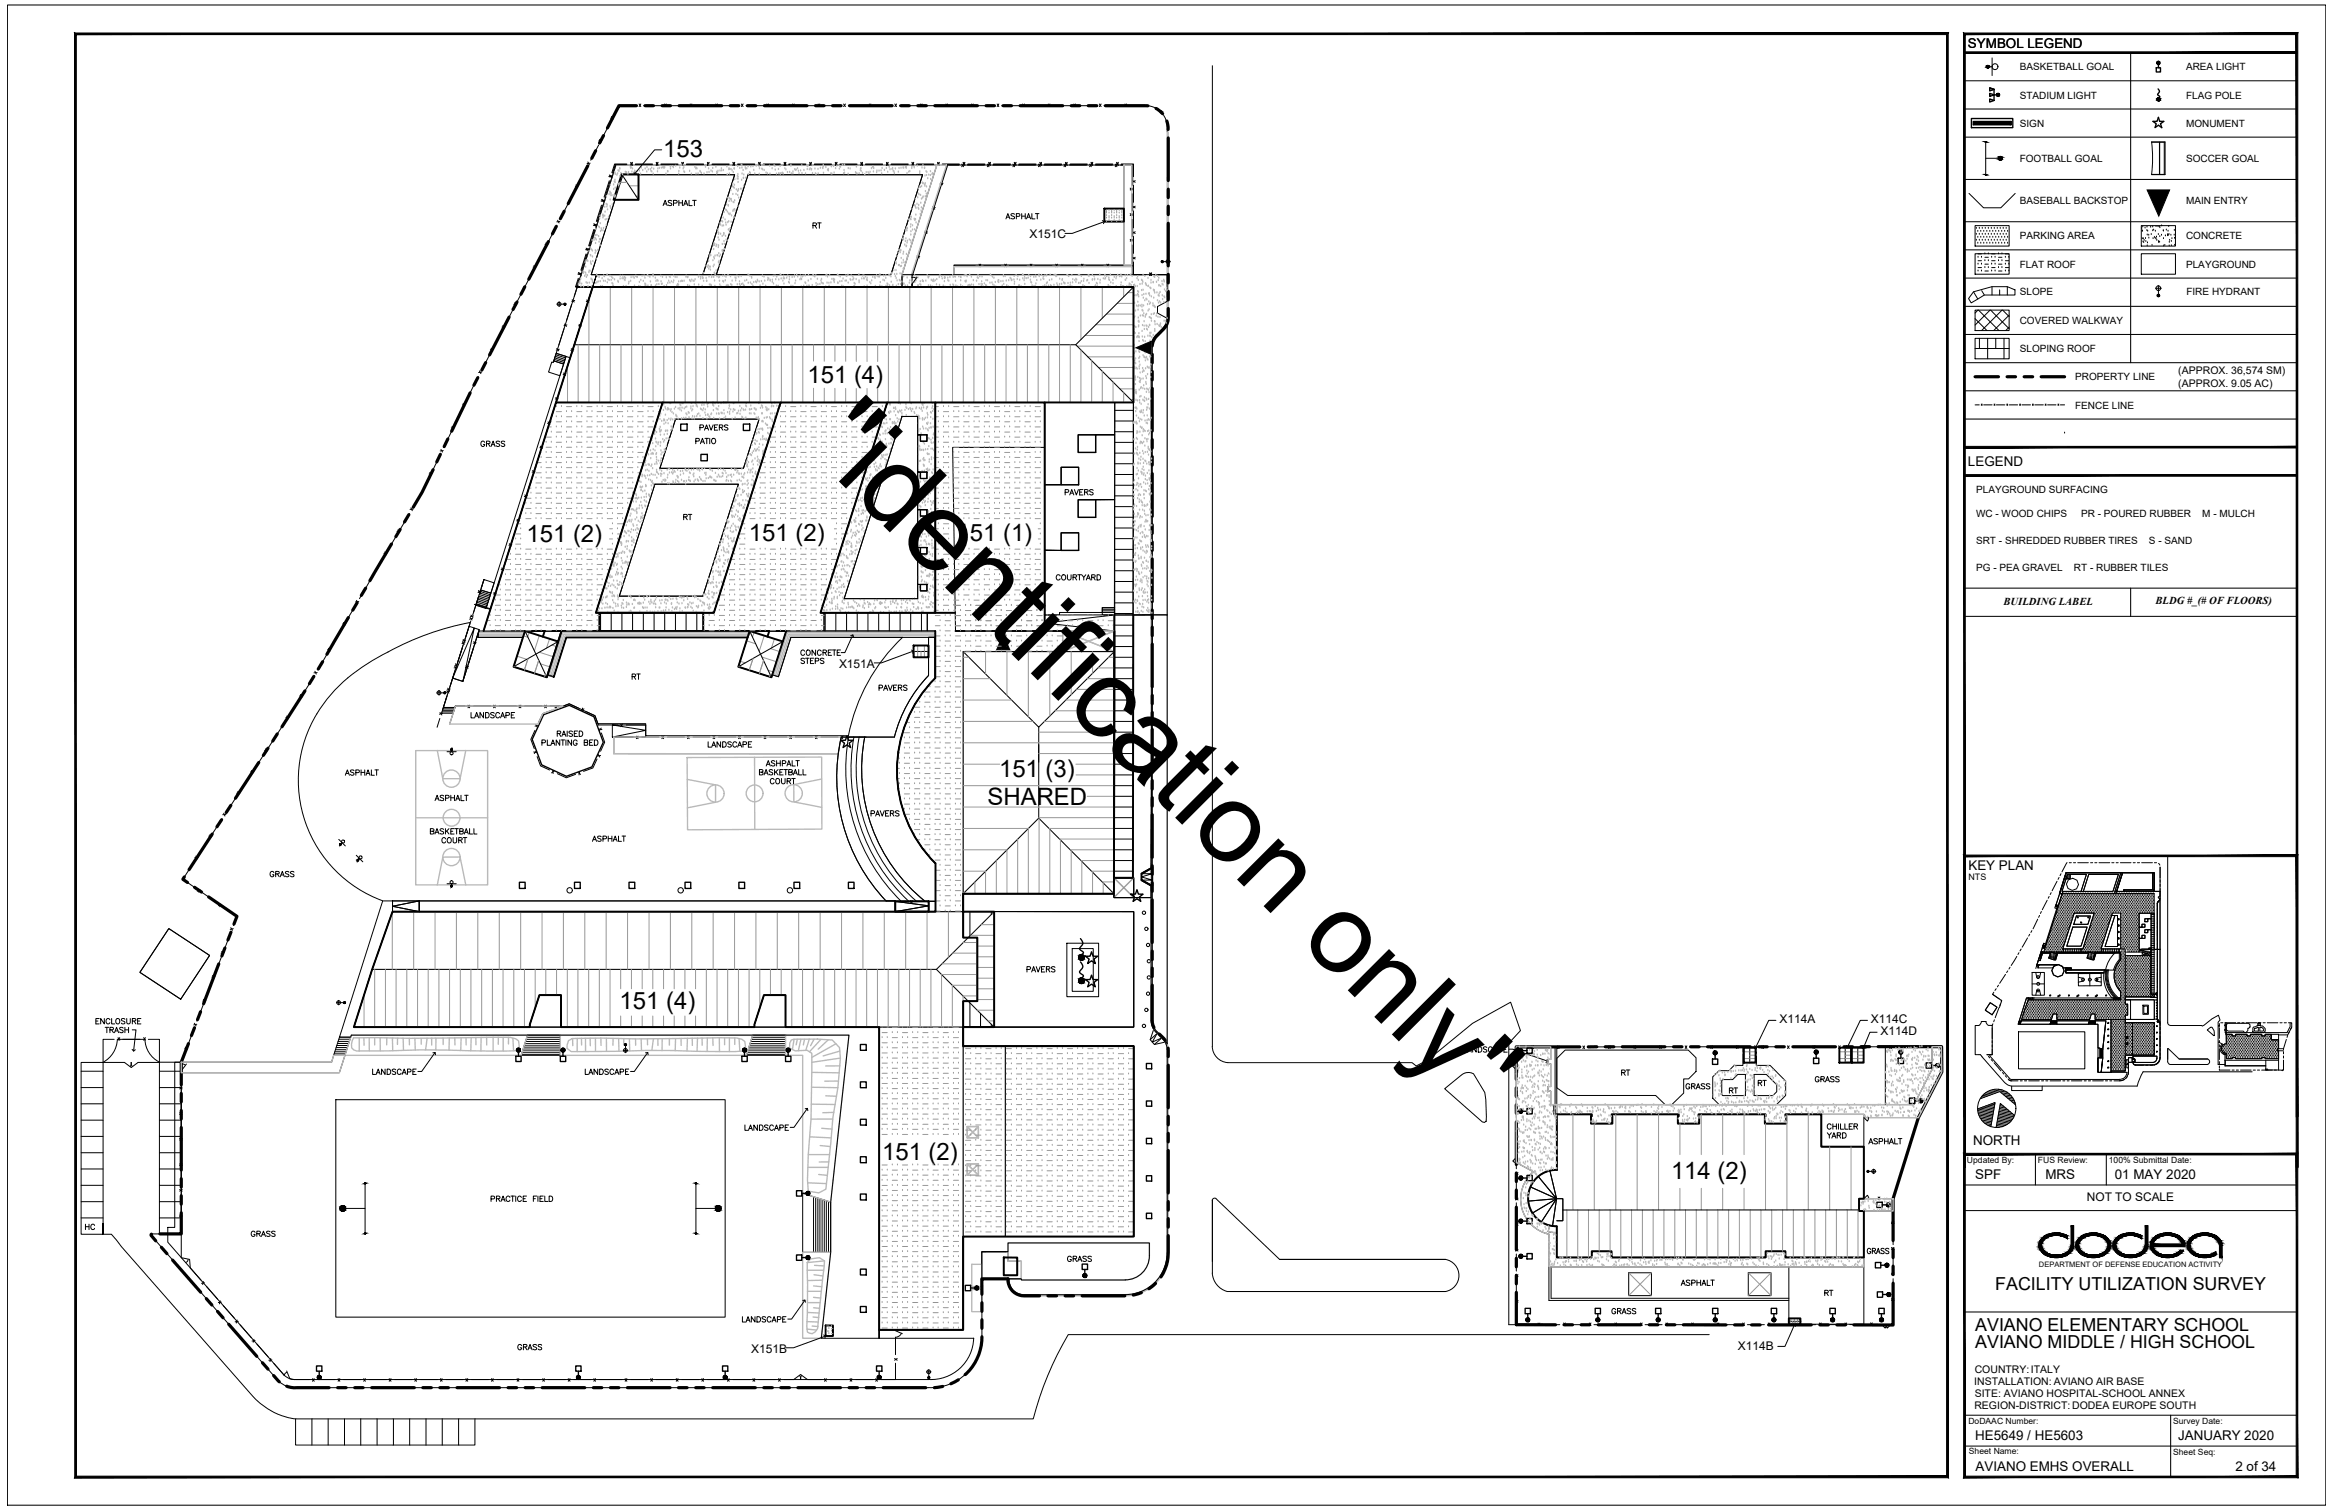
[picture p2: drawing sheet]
<svg xmlns="http://www.w3.org/2000/svg" width="432mm" height="279mm" viewBox="0 0 432 279" stroke-linecap="round" stroke-linejoin="round" font-family="sans-serif">
<defs><g id="words">
<text font-size="20.8" x="149.1" y="82.9" transform="rotate(45 149.1 82.9)">&quot;identification only&quot;</text>
<g font-size="4.4">
<text x="122.8" y="29.2">153</text>
<text x="149.5" y="70.9">151 (4)</text>
<text x="97.5" y="100.3">151 (2)</text>
<text x="138.7" y="100.3">151 (2)</text>
<text x="177.1" y="100.2">151 (1)</text>
<text x="185" y="143.9">151 (3)</text>
<text x="182.9" y="149.1">SHARED</text>
<text x="114.7" y="186.7">151 (4)</text>
<text x="163.3" y="214.7">151 (2)</text>
<text x="309.4" y="218.3">114 (2)</text>
</g>
<g font-size="4">
<text x="149.6" y="43.4">RT</text>
<text x="125.6" y="97.4">RT</text>
<text x="163.7" y="98.4">RT</text>
<text x="116.1" y="127">RT</text>
<text x="299.5" y="200.4">RT</text>
<text x="14.8" y="229">HC</text>
<text x="336.9" y="241.3">RT</text>
</g>
<text font-size="4" fill="#b9b9b9" x="319.3" y="203.6">RT</text>
<text font-size="3.5" fill="#b9b9b9" x="324.6" y="202.1">RT</text>
<g font-size="3.5">
<text x="335.1" y="201.4">GRASS</text>
<text x="45.5" y="230">GRASS</text>
</g>
<g font-size="3.3">
<text x="369.4" y="238.9">FACILITY UTILIZATION SURVEY</text>
<text x="365.7" y="246.4">AVIANO ELEMENTARY SCHOOL</text>
<text x="365.7" y="249.6">AVIANO MIDDLE / HIGH SCHOOL</text>
</g>
<g font-size="2.5">
<text x="364.4" y="8.9">SYMBOL LEGEND</text>
<text x="364.4" y="86.3">LEGEND</text>
<text x="364.5" y="161">KEY PLAN</text>
<text x="365.3" y="211.9">NORTH</text>
<text x="365.7" y="218.3">SPF</text>
<text x="378.7" y="218.3">MRS</text>
<text x="391.6" y="218.3">01 MAY 2020</text>
<text x="365.7" y="266.6">HE5649 / HE5603</text>
<text x="403.3" y="266.6">JANUARY 2020</text>
<text x="365.8" y="272.3">AVIANO EMHS OVERALL</text>
<text x="413.9" y="272.3">2 of 34</text>
</g>
<g font-size="2.2">
<text x="190.6" y="44.1">X151C</text>
<text x="155.4" y="123.6">X151A</text>
<text x="329.5" y="189.5">X114A</text>
<text x="346.4" y="189.5">X114C</text>
<text x="348.2" y="191.7">X114D</text>
<text x="386.4" y="222.4">NOT TO SCALE</text>
<text x="139.1" y="250.5">X151B</text>
<text x="321.8" y="250">X114B</text>
</g>
<g font-size="2">
<text x="371" y="112">BUILDING LABEL</text>
<text x="399.1" y="111.9">BLDG #_(# OF FLOORS)</text>
</g>
<g font-size="1.9">
<text x="374" y="13">BASKETBALL GOAL</text>
<text x="404.8" y="13">AREA LIGHT</text>
<text x="374" y="18.2">STADIUM LIGHT</text>
<text x="374" y="23.4">SIGN</text>
<text x="404.8" y="18.2">FLAG POLE</text>
<text x="404.8" y="23.4">MONUMENT</text>
<text x="374" y="30">FOOTBALL GOAL</text>
<text x="404.8" y="30">SOCCER GOAL</text>
<text x="374" y="37.8">BASEBALL BACKSTOP</text>
<text x="404.8" y="37.8">MAIN ENTRY</text>
<text x="374" y="44.3">PARKING AREA</text>
<text x="404.8" y="44.3">CONCRETE</text>
<text x="374" y="49.5">FLAT ROOF</text>
<text x="404.8" y="49.5">PLAYGROUND</text>
<text x="374" y="60">COVERED WALKWAY</text>
<text x="374" y="54.7">SLOPE</text>
<text x="404.8" y="54.7">FIRE HYDRANT</text>
<text x="374" y="65.2">SLOPING ROOF</text>
<text x="384.3" y="70.4">PROPERTY LINE</text>
<text x="403.3" y="69.3">(APPROX. 36,574 SM)</text>
<text x="403.3" y="71.6">(APPROX. 9.05 AC)</text>
<text x="384.3" y="75.6">FENCE LINE</text>
<text x="365.9" y="91.3">PLAYGROUND SURFACING</text>
<text x="365.9" y="95.8">WC - WOOD CHIPS</text>
<text x="385.3" y="95.8">PR - POURED RUBBER</text>
<text x="407.8" y="95.8">M - MULCH</text>
<text x="365.9" y="100.7">SRT - SHREDDED RUBBER TIRES</text>
<text x="397.9" y="100.7">S - SAND</text>
<text x="365.9" y="105.6">PG - PEA GRAVEL</text>
<text x="384" y="105.6">RT - RUBBER TILES</text>
<text x="365.6" y="256.4">INSTALLATION: AVIANO AIR BASE</text>
<text x="365.6" y="254.2">COUNTRY:ITALY</text>
<text x="365.6" y="260.9">REGION-DISTRICT: DODEA EUROPE SOUTH</text>
<text x="365.6" y="258.6">SITE: AVIANO HOSPITAL-SCHOOL ANNEX</text>
</g>
<text font-size="1.7" x="364.5" y="162.9">NTS</text>
<g font-size="1.6">
<text x="364.2" y="215.3">Updated By:</text>
<text x="377.4" y="215.3">FUS Review:</text>
<text x="390.5" y="215.3">100% Submittal Date:</text>
<text x="364.5" y="263.6">DoDAAC Number:</text>
<text x="402.4" y="263.6">Survey Date:</text>
<text x="364.6" y="269.3">Sheet Name:</text>
<text x="402.4" y="269.3">Sheet Seq:</text>
</g>
<text font-size="1.4" x="377.5" y="234.6">DEPARTMENT OF DEFENSE EDUCATION ACTIVITY</text>
</g></defs>
<!-- layer: C-WALK -->
<g fill="none" stroke="#000" stroke-width=".19">
<path d="M114 30.6h59.5l-6.5 20.3v2.2h-57.3l.8-2.2h54.5l5.8-18.5h-32.3l-5.9 18.5h-2.5l5.9-18.5h-20.6l-5.9 18.5h1l-.8 2.2h-2.8zM114 30.6l-7.1 22.5h2.8M106.9 53.1h2.8l-4.1 13.1-2.6-.8zM102.2 67l.2 .1 .1-.3 1.9 .6-.7 2.2-2.1-.7zM102.6 66.5l1.9 .6M102.7 66.3l1.8 .5M102.8 66l1.8 .6M102.9 65.7l1.8 .6M103 65.4l1.8 .6-.4 1.4-1.9-.6zM104.8 66l-14.8 46.7M122.7 74.5h21.8l-12.3 39h-21.9zM125.1 77.6h15.5l-2.9 9.1h-15.5z"/>
<path d="M164.3 74.5h8.9v39h-21.3zM167 77.1h2.9v3.4h1.7v1.2h-1.2v-1.2h-.5v6.9h1.7v1.2h-1.2v-1.2h-.5v7h1.7v1.2h-1.2v-1.2h-.5v7h1.7v1.2h-1.2v-1.2h-.5v6.8h1.7v1.2h-1.2v-1.2h-.5v2.6h-13.6zM193.4 74.5h13v6h-6.8v3.3h3.3v-3.3h3.5v12h-6.8v3.3h3.3v-3.3h3.5v20h-2.3v.9h-7.9v.5h-2.8v-12h6.3v-3.2h-3.2v3.2h-3.1v-12.1h6.3v-3.3h-3.2v3.3h-3.1zM206.4 76h3.4M206.4 77.9h3.4M206.4 79.9h3.4M214.1 62a3.2 3.2 0 0 0-1 2.3M215.3 60.8l.5-.7 .3-1.2-1.8-.9v-1.2l1.8-1v-4.9h-49.1v2.2h42.9l-.1 60.8 3.6-.1-.3-49.5M215.3 60.8l-1.2 1.2M121.3 89.7h15.4l-6.6 20.7h-15.4zM206.4 81.9h3.4M206.4 83.9h3.4"/>
<path d="M206.4 85.9h3.4M206.4 87.9h3.4M206.4 89.8h3.4M206.4 91.8h3.4M206.4 93.8h3.4M206.4 95.8h3.4M206.4 97.8h3.4M206.4 99.7h3.4M86.9 116l1.8 .6-3 9.6-1.9-.6zM87.1 115.3a54.5 54.5 0 0 0-22.7 10.2M88.2 111.8l1.9 .6M88.3 111.5l1.9 .6"/>
<path d="M88.4 111.2l1.9 .6M88.5 110.9l1.9 .6M88.6 110.7l1.8 .5M88.6 110.4l1.9 .6M88.7 116.8h8.5l-.4 1.2h-8.3zM88.7 110.1l1.9 .6M88.8 109.8l1.9 .6M88.9 109.5l1.9 .6M89 109.2l1.9 .6-.9 2.9-1.9-.6zM89.6 107.3l1.9 .6-.6 1.9-1.9-.6zM111.2 113.5v3.3M113.2 113.5v3.3"/>
<path d="M115.2 113.5v3.3M117.1 113.5v3.3M119.1 113.5v3.3M121.1 113.5v3.3M123.1 113.5v3.3M125.1 113.5v3.3M127 113.5v3.3M129 113.5v3.3M145.6 116.8h27.6v1.2h-26.8l-2.3 7.3-1.1-.4zM152.6 113.5h19.1v3.3h-19.1zM152.8 113.5v3.3M154.8 113.5v3.3"/>
<path d="M156.8 113.5v3.3M158.7 113.5v3.3M160.7 113.5v3.3M162.7 113.5v3.3M164.7 113.5v3.3M166.7 113.5v3.3M167.1 118a34.1 34.1 0 0 0-10 18.2M167.1 118h-20.7l-2.3 7.3-1.1-.4-.2 .5-6.1-1.9 1.7-5.5h-33.5l-2.4 7.3-1.1-.4-.1 .5-6.2-1.9 1.7-5.5h-8.3l.2-1.2-3 9.4-1.9-.6-1.7 5.4h2.1l.1-.3h20l1.1-.4 4.8 2.2 .5 1.5h8.9v2.2h37.5M168.6 113.5v3.3M170.6 113.5v3.3M171.9 118h1.3v7.6v-7.6h-1.3v7.1M204.1 112.5h2.3v1.4h-2.3z"/>
<path d="M204.1 112.8h2.3M204.1 113.1h2.3M204.1 113.4h2.3M206.3 117.7h3.5M206.3 119.7h3.5M206.3 113.9l7.1-.1-.3 47-1.7 1v1.2l1.7 .9v2.3h-3.2v-3.7h-3.6zM206.3 113.9l-12.9 1.5 12.9 1.4M206.4 101.7h3.4M206.4 103.7h3.4M206.4 105.7h3.4M206.4 107.7h3.4M206.4 109.6h3.4"/>
<path d="M206.4 111.6h3.4M206.4 113.6h3.4M206.4 115.8h3.4M58.7 132.2a23.8 23.8 0 0 0 12.2 34.6M64.4 125.5a26.5 26.5 0 0 0-5.7 6.7M81.8 131.8h2.2M81.9 131.5h2.2M82 131.2h2.2M82.1 131h2.1l-.3 1.1h-2.1zM83.8 125.6l4-9.3-2.1 9.8M113.4 134.2h6.2v2.3h-6.2v-2.3l6.2 1-6.2 1.3M157.1 136.4a34.3 34.3 0 0 0 9.8 30.5"/>
<path d="M158.1 136.4a33.3 33.3 0 0 0 10.2 30.5M159.1 136.4a32.4 32.4 0 0 0 10.6 30.5M160.1 136.4a31.4 31.4 0 0 0 11.2 30.5M171.9 125.1a25.4 25.4 0 0 0-6.3 11.3l-9.8 .1a33.3 33.3 0 0 0 8.2 30.3l9.2 .1v-7M173.2 125.6a24.3 24.3 0 0 0 0 34.2M173.2 125.6v-8.8h-1.5v-3.3h1.5v-39h-8.9l-12.4 39h.7v3.3h-22.4v-3.3h2l12.3-39h-21.8l-12.4 39h.7v3.3h-21.5l20.2-63.7h100.2v21.4h-16.5v39.4l12.9-.1v48.7h3.6v3.7h-3.6v-.7h-28v8.1h2.7v11.8h-2.7v8.3h31.6v35.3h-31.6v17.2h-15.5v-56h-17.3v-6h-4.1l-1.7 5.5v.5h-35.8v-6h-4l-1.8 5.5v.5h-32.6l3.4-10.7 3.8-10.7h100.5v-8.9M206.3 121.7h3.5M206.3 123.7h3.5M206.3 125.7h3.5M206.3 127.6h3.5M206.3 129.6h3.5M206.3 131.6h3.5"/>
<path d="M206.3 133.6h3.5M206.3 135.6h3.5M206.3 137.5h3.5M206.3 139.5h3.5M206.3 141.5h3.5M206.3 143.5h3.5M206.3 145.5h3.5M206.3 147.4h3.5M206.3 149.4h3.5M206.3 151.4h3.5M206.3 153.4h3.5M206.3 155.4h3.5"/>
<path d="M206.3 157.3h3.5M206.3 159.3h3.5M31.3 171.9l7.5 5-5.3 8.1-7.6-5zM70.9 166.8h1.8v2l-3.8 10.7-3.4 10.7h32.6v-.5l1.8-5.5h4v6h35.8v-.5l1.7-5.5h4.1v6h17.3v57.6h-10.7l1.7-15.9v-9.3l3.4-30.9h-92.1l-.2 .3h-2zM72.7 166.8h4.9v2h-4.9zM77.6 166.8l-4.9 1 4.9 1M77.6 166.8h88.2v2h-88.2zM165.8 166.9l6.2 .8-6.2 1.1M165.8 166.9h6.2v1.9h-6.2zM172 166.9h1.2v1.9h-1.2zM206.3 161.3h3.5M209.9 166.2h-3.6v-.7h-28v3.3h31.6v21.4h-31.6v3.5h31.6v35.3h-31.6v17.2h-15.5v1.6"/>
<path d="M211.4 161.8h2l-2 .6 2 .6h-2M213.1 163.9h.3M213.1 160.8h.3M32.4 196.7h1.2v31.8h-2.5v-1.2h1.3zM61.8 195.4l-.4 1.3h-27.8M61.9 195.1h2.1M62 194.7h2.1M62.1 194.4h2.1M62.2 194h2.1M62.4 193.6h2M62.5 193.2h2.1M62.6 192.8h2.1"/>
<path d="M62.7 192.4h2.1M62.9 192h2l-1 3.4h-2.1zM63.9 195.4l-1.1 3.2h-29.2M96.6 195.2h7.2M96.7 194.8h7.1M96.8 194.4h7M96.9 194h6.9M97.1 193.6h6.7M97.2 193.2h6.6M97.3 192.8h6.5M97.4 192.4h6.4M97.6 192.1h6.2"/>
<path d="M97.7 191.7h6.1v3.7h-7.3zM98.1 190.2h5.8M138.3 195.2h7.2M138.4 194.8h7.1M138.5 194.4h7M138.6 194h6.9M138.8 193.6h6.7M138.9 193.2h6.6M139 192.8h6.5M139.1 192.4h6.4M139.2 192.1h6.3M139.4 191.7h6.1v3.7h-7.3z"/>
<path d="M145.5 190.2h-5.8M213.8 190.5l-.8 2M214.1 191.1a3.2 3.2 0 0 1-1-2.2v-22.7h-6.8v-.7h-28v3.3h31.6v21.4h-31.6v3.5h31.6v35.3h-31.6v17.2h-15.5v1.6h17.5M214.1 191.1a5.2 5.2 0 0 1 1.9 2.4l.1 .8M214.3 191.3l-.9 1.6 1.7-.7M214.4 191.2l-1.4 1.3 .8 .9M215.2 192.1l-1.4 1.3M215.9 192.8l-.2 .1-1.9 .5M216.1 194.3v37.7M287.9 193.8v10.7M288.3 193.8v12.5M317.1 199.4l1.2-1.2h1.8l1-.9h1.6v-3.4h2.5v3.4h2.6l2.8 2.9v2.6l-1.7 1.7h-10.6l-1.2-1.2z"/>
<path d="M349.1 193.8v10.7M357.7 193.8v4.2l-3.3 6.5h-67.3v-2.5h-.5v-.8h.5v-4.2h-.5v-.9h.5v-2.3M280.8 215.3l3.1 1.6a6.7 6.7 0 0 0-2.1 6.7 6.7 6.7 0 0 0 5 4.9M287.7 204.5v1.8M288 204.5v1.8M288.3 206.3h6.4v.4h-.1v1.3h3.9v-1.3h-.1v-.4h12.4v.4h-.1v1.3h3.9v-1.3h-.1v-.4h12.4v.4h-.1v1.3h3.9v-1.3h-.1v-.4h6.6v6h7.9v9.6h-.9v2.3h.9v8.6h-14.5v-1.1h-3.7v1.1h-28.5v-1.1h-3.7v1.1h-6.4v-5.7a5.2 5.2 0 0 1-5.4-5.3 5.2 5.2 0 0 1 5.4-5.2M288.3 206.3v10.3M337.2 206.3h7.9v6h-7.9zM28.1 228.5h3v1.5l21.5 24.6a2.91 2.91 0 0 0 2.3 .8h117.1a7.9 7.9 0 0 0 8.3-7.6M28.1 228.5l-.1 .1v.2l23.5 26.9a4.4 4.4 0 0 0 3.4 1.2h117a9.4 9.4 0 0 0 9.9-9.5M148.6 221l5.2 1.6v9.3h-5.2zM150.6 221.6v10.3"/>
<path d="M151 221.7v10.2M151.4 221.8v10.1M151.8 222v9.9M152.2 222.1v9.8M152.6 222.2v9.7M153 222.3v9.6M153.4 222.5v9.4M181.8 231.8h4.8v-1.7h26.2a7.2 7.2 0 0 1-.6 4.7 4.5 4.5 0 0 1-3.8 2.2M186.2 231.8h-4.4v15.7M208.4 237h-19.3v-.2h-2.3a2.78 2.78 0 0 0 2.8 2.9h18.8M216.1 232a7.7 7.7 0 0 1-7.7 7.7M224.5 222.2v11.4"/>
<path d="M286.8 228.5v12.3h44.4M286.8 234.6h58.3M286.9 227l-.3 1 1.6 .3M287.2 234.6v5.8h44M288.3 221.9h1.1v4.1h-1.1M345.1 221.9h-.9v2.3h6.3M345.1 232.8v12.4h-13.9v-10.6M279.4 245.3h1.4"/>
</g>
<!-- layer: SOLID -->
<path d="M118.2 32.3v4.7h-4.3" fill="none" stroke="#ececec" stroke-width=".25"/>
<!-- layer: C-FNCE-WALL -->
<g fill="none" stroke="#000" stroke-width=".19">
<path d="M117.6 19.6h-3l-.9 1.6M118.3 19.3l.4 .4M118.7 19.3l-.4 .4M119.2 19.6h3.2M123.1 19.3l.3 .4M123.4 19.3l-.3 .4M123.9 19.6h3.2M127.8 19.3l.3 .4M128.1 19.3l-.3 .4M128.7 19.6h3.1M132.5 19.3l.4 .4M132.9 19.3l-.4 .4"/>
<path d="M133.4 19.6h3.2M137.3 19.3l.3 .4M137.6 19.3l-.3 .4M138.1 19.6h3.2M142 19.3l.3 .4M142.3 19.3l-.3 .4M142.9 19.6h3.1M146.7 19.3l.4 .4M147.1 19.3l-.4 .4M147.6 19.6h3.2M151.5 19.3l.3 .4M151.8 19.3l-.3 .4"/>
<path d="M152.3 19.6h3.2M156.2 19.3l.3 .4M156.5 19.3l-.3 .4M157.1 19.6h3.1M160.9 19.3l.4 .4M161.3 19.3l-.4 .4M161.8 19.6h3.2M165.7 19.3l.3 .4M166 19.3l-.3 .4M166.6 19.6h3.1M170.4 19.3l.3 .4M170.7 19.3l-.3 .4"/>
<path d="M171.3 19.6h3.1M175.1 19.3l.4 .4M175.5 19.3l-.4 .4M176 19.6h3.2M179.9 19.3l.3 .4M180.2 19.3l-.3 .4M180.8 19.6h3.1M184.6 19.3l.3 .4M184.9 19.3l-.3 .4M185.5 19.6h3.2M189.3 19.3l.4 .4M189.7 19.3l-.4 .4"/>
<path d="M190.2 19.6h3.2M194.1 19.3l.3 .4M194.4 19.3l-.3 .4M195 19.6h3.1M198.8 19.3l.4 .4M199.2 19.3l-.4 .4M199.7 19.6h3.2M203.6 19.3l.3 .4M203.9 19.3l-.3 .4M204.4 19.6h3.2M208.3 19.3l.3 .4M208.6 19.3l-.3 .4"/>
<path d="M209.2 19.6h2.9a3.8 3.8 0 0 1 2.2 .6M106.5 35.3l-2.7 5.1M106.7 34.2l.2 .5M107.1 34.4l-.6 .1M108.7 31.1l-1.5 2.8M108.9 30l.2 .5M109.3 30.2l-.6 .1M110.8 26.9l-1.4 2.8M111 25.8l.3 .5M111.4 38l-1 3M111.4 36.9l.4 .5M111.5 26l-.6 .1"/>
<path d="M111.5 38.1l-.9 3M111.5 36.9l.4 .5M111.9 37.1l-.6 .1M112 37.1l-.6 .2M112.8 33.5l-.9 3M112.8 32.4l.4 .4M113 33.5l-1 3M113 32.4l.3 .5M113 22.7l-1.4 2.8M113.2 21.6l.3 .5M113.3 32.5l-.6 .2M113.4 32.6l-.5 .2"/>
<path d="M113.6 21.8l-.5 .1M116 30.5h-2.1l-.5 1.5M116.1 30.4h-2.3l-.5 1.6M116.8 30.2l.3 .4M116.8 30l.3 .5M117.1 30.2l-.3 .4M117.1 30l-.3 .5M117.6 30.5h3.2M117.7 30.4h3.1M121.5 30l.3 .5M121.5 30.2l.3 .4M121.8 30.2l-.3 .4"/>
<path d="M121.8 30l-.3 .5M122.4 30.4h3.1M122.4 30.5h3.1M126.2 30.2l.4 .4M126.3 30l.3 .5M126.6 30l-.3 .5M126.6 30.2l-.4 .4M127.1 30.5h3.2M127.1 30.4h3.2M131 30.2l.3 .4M131 30l.3 .5M131.3 30.2l-.3 .4"/>
<path d="M131.3 30l-.3 .5M131.8 30.5h3.2M131.9 30.4h3.1M135.7 30l.4 .5M135.7 30.2l.3 .4M136 30.2l-.3 .4M136.1 30l-.4 .5M136.6 30.4h3.2M136.6 30.5h3.1M140.5 30l.3 .5M140.5 30.2l.3 .4M140.8 30l-.3 .5"/>
<path d="M140.8 30.2l-.3 .4M141.3 30.4h3.2M141.3 30.5h3.2M145.2 30.2l.3 .4M145.2 30l.3 .5M145.5 30l-.3 .5M145.5 30.2l-.3 .4M146 30.5h3.2M146.1 30.4h3.1M149.9 30.2l.3 .4M149.9 30l.4 .5M150.2 30.2l-.3 .4"/>
<path d="M150.3 30l-.4 .5M150.8 30.5h3.1M150.8 30.4h3.2M154.7 30.2l.3 .4M154.7 30l.3 .5M155 30.2l-.3 .4M155 30l-.3 .5M155.5 30.4h3.2M155.5 30.5h3.2M159.4 30.2l.3 .4M159.4 30l.3 .5M159.7 30l-.3 .5"/>
<path d="M159.7 30.2l-.3 .4M160.2 30.5h3.2M160.3 30.4h3.1M164.1 30.2l.3 .4M164.1 30l.4 .5M164.4 30.2l-.3 .4M164.5 30l-.4 .5M165 30.5h3.1M165 30.4h3.2M168.9 30l.3 .5M168.9 30.2l.3 .4M169.2 30.2l-.3 .4"/>
<path d="M169.2 30l-.3 .5M169.7 30.4h3.2M169.7 30.5h3.2M172.6 39.2l-.9 3M172.7 38.3l.4 .4M173.2 38.4l-.6 .2M173.6 30l.3 .5M173.6 30.2l.3 .4M173.9 30l-.3 .5M173.9 30.2l-.3 .4M174 34.6l-.9 3M174.2 33.8l.3 .4"/>
<path d="M174.5 30.4h3.1M174.5 30.5h3.1M174.6 33.9l-.6 .2M175.4 30.5l-.9 2.6M175.5 30.6h2M178.1 30.4l.3 .5M178.3 30.2l.4 .4M178.3 30l.4 .5M178.4 30.4l-.3 .5M178.7 30l-.4 .5M178.7 30.2l-.4 .4M179.1 30.6h3.2"/>
<path d="M179.2 30.5h3.1M179.2 30.4h3.2M182.8 30.4l.3 .5M183.1 30.2l.3 .4M183.1 30l.3 .5M183.1 30.4l-.3 .5M183.4 30.2l-.3 .4M183.4 30l-.3 .5M183.8 30.6h3.2M183.9 30.5h3.2M184 30.4h3.1M187.6 30.4l.3 .5"/>
<path d="M187.8 30l.3 .5M187.8 30.2l.3 .4M187.9 30.4l-.3 .5M188.1 30.2l-.3 .4M188.1 30l-.3 .5M188.6 30.6h3.1M188.7 30.4h3.1M188.7 30.5h3.1M192.3 30.4l.3 .5M192.5 30l.4 .5M192.5 30.2l.4 .4M192.6 30.4l-.3 .5"/>
<path d="M192.9 30l-.4 .5M192.9 30.2l-.4 .4M193.3 30.6h3.2M193.4 30.5h3.2M193.4 30.4h3.2M197 30.4l.3 .5M197.3 30.2l.3 .4M197.3 30l.3 .5M197.3 30.4l-.3 .5M197.6 30l-.3 .5M197.6 30.2l-.3 .4M198 30.6h3.2"/>
<path d="M198.1 30.5h3.2M198.2 30.4h3.1M201.8 30.4l.3 .5M202 30.2l.3 .4M202 30l.3 .5M202.1 30.4l-.3 .5M202.3 30.2l-.3 .4M202.3 30l-.3 .5M202.8 30.6h3.1M202.9 30.4h3.2M202.9 30.5h3.1M206.5 30.4l.3 .5"/>
<path d="M206.7 30l.4 .5M206.7 30.2l.4 .4M206.8 30.4l-.3 .5M207.1 30l-.4 .5M207.1 30.2l-.4 .4M207.5 30.6h2.1v3.7M207.6 30.4h2.3v2.3M207.6 30.5h2.1v3.8M209.3 34.8l.5 .4M209.3 39.6l.5 .3M209.4 34.9l.5 .3M209.4 39.6l.5 .3"/>
<path d="M209.6 35.9v3.1M209.7 38.2l.5 .3M209.7 33.4l.5 .4M209.7 35.9v3.2M209.8 34.8l-.5 .4M209.8 39.6l-.5 .3M209.9 34.3v3.2M209.9 39v3.2M209.9 34.9l-.5 .3M209.9 39.6l-.5 .3M210.2 38.2l-.5 .3M210.2 33.4l-.5 .4"/>
<path d="M215.1 20.5l-.1 .5M215.3 20.7l-.5 .1M215.4 21.3l.1 .1a4.6 4.6 0 0 1 .6 3M95.1 57.1l-1.5 2.8M95.3 56.1l.3 .5M95.7 56.3l-.6 .1M98.7 50.2l-2.9 5.5M98.9 49.2l.2 .5M99.3 49.4l-.6 .1M100.9 46.1l-1.5 2.7M101.1 45l.2 .5M101.5 45.2l-.6 .1"/>
<path d="M103.1 41.8l-1.5 2.9M103.2 40.8l.3 .5M103.7 41l-.6 .1M105.8 56.4l-.9 3M106 55.5l.3 .4M106.4 55.6l-.5 .2M106.7 53.1h3M106.9 53.1l-.6 1.8M107.1 51.5l-.5 1.6h3.1l-.6 2M107.1 50.5l.4 .4M107.2 51.6l-.5 1.5h4.1M107.2 50.5l.4 .5"/>
<path d="M107.6 50.6l-.6 .2M107.7 50.6l-.6 .2M108.5 47l-.9 3M108.5 45.9l.4 .5M108.6 56.6l-.9 3M108.6 55.5l.4 .5M108.7 47.1l-1 3M108.7 46l.3 .4M109 46.1l-.6 .1M109.1 55.7l-.5 .1M109.1 46.1l-.5 .2M110 42.5l-1 3"/>
<path d="M110 41.4l.3 .5M110.1 42.6l-1 3M110.1 41.5l.4 .4M110.4 41.6l-.5 .1M110.6 41.6l-.6 .2M168.9 50.9v.5l.3-.1 .4 .2M169.7 48.2l-.8 2.7v2.2v-.5M169.8 51.3l-.9 1.3M169.8 47.3l.4 .5M170.3 47.4l-.6 .2M171.2 43.7l-1 3M171.3 42.8l.3 .5"/>
<path d="M171.7 42.9l-.5 .2M176.6 49.2h4M181.3 48.9l.3 .5M181.6 48.9l-.3 .5M182.2 49.2h3.1M186 48.9l.3 .5M186.3 48.9l-.3 .5M186.9 49.2h3.1M190.7 48.9l.4 .5M191.1 48.9l-.4 .5M191.6 49.2h3.2M195.5 48.9l.3 .5"/>
<path d="M195.8 48.9l-.3 .5M196.4 49.2h3.1M200.2 48.9l.3 .5M200.5 48.9l-.3 .5M201.1 49.2h3.2M204.9 48.9l.4 .5M205.3 48.9l-.4 .5M205.8 49.2h3.9M209.3 44.3l.5 .3M209.4 44.3l.5 .4M209.6 40.6v3.2M209.6 45.4v3.7"/>
<path d="M209.7 47.6l.5 .4M209.7 42.9l.5 .3M209.7 45.4v5.5h2.4M209.7 40.6v3.2M209.8 44.3l-.5 .3M209.9 43.8v3.1M209.9 48.5v2.4h2.3M209.9 44.3l-.5 .4M210.2 47.6l-.5 .4M210.2 42.9l-.5 .3M212.8 50.5l.4 .5M212.9 50.5l.3 .5"/>
<path d="M213.2 50.5l-.4 .5M213.2 50.5l-.3 .5M213.7 50.9h2.4M83.7 78.9l.3 .6M84.2 79.2h-.6M85.6 75.7l-1.4 2.9M85.8 74.7l.3 .5M86.2 74.9l-.6 .1M88.6 69.8l-2.3 4.5M88.8 68.7l.2 .5M89.2 68.9l-.6 .1M90.7 65.5l-1.4 2.8"/>
<path d="M90.9 64.5l.3 .5M91.4 64.7l-.6 .1M92.9 61.3l-1.4 2.8M93.1 60.3l.3 .5M93.5 60.5l-.5 .1M101.5 79.2l-1 3M101.5 78.1l.3 .4M102 78.2l-.6 .2M102.9 74.7l-.9 3M102.9 73.6l.4 .4M103 65.4l-.6 1.7M103.1 64.5l.4 .5"/>
<path d="M103.4 73.7l-.6 .2M103.6 64.7l-.6 .1M104.3 70.1l-.9 3.1M104.3 69.1l.4 .4M104.4 60.9l-.9 3M104.5 60l.4 .4M104.8 69.2l-.5 .2M105 60.1l-.6 .2M105.8 65.6l-1 3M105.8 64.6l.3 .4M106.2 64.7l-.5 .2M107.2 61.1l-1 3"/>
<path d="M107.2 60l.4 .5M107.7 60.2l-.6 .1M73.4 99.2l-1.6 2.7M73.7 98.1l.2 .5M74.1 98.4h-.6M75.8 95.1l-1.6 2.7M76.1 94l.2 .6M76.5 94.3h-.6M79.4 88.6l-1.2 2.5-1.6 2.6M79.6 87.5l.3 .5M80 87.7l-.5 .1M81.5 84.3l-1.4 2.8"/>
<path d="M81.7 83.2l.3 .5M82.1 83.4l-.6 .1M83.5 80l-1.3 2.9M95.8 96.2l.3 .4M95.8 97.2l-1 3M96.2 96.3l-.5 .1M97.2 92.7l-1 3M97.2 91.6l.4 .5M97.7 91.8l-.6 .1M98.6 88.2l-.9 3M98.6 87.1l.4 .5M99.1 87.3l-.6 .1"/>
<path d="M100 82.6l.4 .5M100 83.7l-.9 3M100.5 82.8l-.5 .1M63.4 116.3l-2 3.4M63.6 115.2l.3 .6M64 115.5h-.5M65.8 112.2l-1.7 2.7M66 111.2l.3 .5M66.4 111.4h-.6M71 103.2l-4.4 7.6M71.3 102.2l.2 .5M71.7 102.4l-.6 .1"/>
<path d="M85.6 119.9l-.9 3.1M85.6 118.8l.4 .5M85.7 119.5l-.9 3M85.8 118.4l.3 .4M86.1 119l-.6 .2M86.2 118.5l-.5 .2M87.1 114.3l.3 .5M87.2 115l-1.1 3.4M87.2 113.9l.4 .4M87.5 114.5l-.6 .2M87.7 114l-.6 .2M87.7 119.9l-.9 3"/>
<path d="M87.7 118.8l.4 .4M87.8 111.9l3 .9M88.1 112.1l.5-1.6-.9 3M88.2 118.9l-.6 .2M88.6 109.4l.4 .4-.4-.4M88.7 116.6l-.5 1.8M89.1 109.5l-.6 .2M89.1 108.9l.5-1.6-.5 1.6M91.4 110.8l-.6 1.9-2.6-.8-.7 2M91.5 109.7l.3 .4M91.9 109.8l-.6 .2M92.9 106.2l-1 3.1"/>
<path d="M92.9 105.2l.4 .4M93.4 105.3l-.6 .2M94.3 101.7l-.9 3M94.3 100.7l.4 .4M94.8 100.8l-.6 .2M48.9 139.7l-1.7 2.7M49 138.9h.6M49.2 138.7l.2 .5M52.8 133.6l-3.1 4.8M53.1 132.6l.2 .5M53.5 132.8l-.6 .1M55.4 129.6l-1.7 2.7"/>
<path d="M55.5 128.9h.6M55.6 128.6l.3 .5M58.1 125.3l-1.9 3M58.3 124.3l.3 .5M58.7 124.5l-.6 .1M60.6 121.1l-1.7 2.9M60.8 120l.3 .6M61.2 120.3h-.5M81.4 133l-.5 1.7M81.5 131.9l.3 .5M81.9 132.1l-.5 .1M82.7 129l-.6 2"/>
<path d="M82.8 127.9l.3 .4M82.9 128.5l-1 3M82.9 127.4l.4 .5M83.2 128l-.6 .2M83.4 127.6l-.6 .1M84.2 123.4l.4 .4M84.3 130.7h1.8M84.3 124l-1.1 3.5M84.3 130.7l-1 3.4M84.3 130.7l-.1 .3M84.3 122.9l.4 .5M84.6 123.5l-.5 .2"/>
<path d="M84.8 123.1l-.6 .1M86.3 124.4l-.6 1.8M86.3 123.3l.3 .5M86.6 130.6l.4 .5M86.8 123.4l-.6 .2M87 130.6l-.4 .5M87.7 130.7h3.1M91.4 130.6l.3 .5M91.7 130.6l-.3 .5M92.4 130.7h3.2M96.1 130.6l.3 .5M96.4 130.6l-.3 .5"/>
<path d="M97.1 130.7h3.2M98.8 139.2l.6 .2M99.1 135.2l-.8 1.7 .6 1.7M99.2 134.1l.3 .6M99.3 139.1l-.4 .4M99.6 134.4h-.5M100.9 130.6l.3 .5M101.2 130.6l-.3 .5M101.9 130.7h1.8M102.2 131.5l-1.7 .6-.8 1.7M102.8 131l.4 .3M103.1 130.8l-.2 .6"/>
<path d="M103.7 131l1.7-.7 1.7 .8M107.8 131.1l.1 .6M108.1 131.2l-.5 .3M108.5 131.8l1.7 .7 .6 1.7h3.6M110.8 139.7l.3 .5M110.9 135l.6 .1M111.2 139.9l-.6 .1M111.3 134.8l-.3 .5M111.4 135.7l.6 1.7-.8 1.7M114.9 134.1l.4 .4M115.3 134.1l-.4 .4M116 134.2h3.6"/>
<path d="M117.3 136.5h-3.7v3M117.8 136.3l.3 .5M118.1 136.3l-.3 .5M118.9 136.5h3.1M122.5 136.3l.4 .5M122.9 136.3l-.4 .5M123.6 136.5h3.1M127.3 136.3l.3 .5M127.6 136.3l-.3 .5M128.3 136.5h3.2M132 136.3l.3 .5M132.3 136.3l-.3 .5"/>
<path d="M133.1 136.5h3.1M136.8 136.3l.3 .5M137.1 136.3l-.3 .5M137.8 136.5h3.2M141.5 136.3l.3 .5M141.8 136.3l-.3 .5M142.5 136.5h3.2M146.2 136.3l.4 .5M146.6 136.3l-.4 .5M147.3 136.5h3.1M151 136.3l.3 .5M151.3 136.3l-.3 .5"/>
<path d="M152 136.5h3.2M155.7 136.3l.3 .5M156 136.3l-.3 .5M156.7 136.5h3.7M36 159.5l-2.1 3.3 2.4 1.7M36.1 158.8h.6M36.3 158.5l.2 .5M38.5 155.6l-1.7 2.6M38.7 154.8h.6M38.9 154.6l.2 .5M41.1 151.6l-1.7 2.7M41.4 150.6l.2 .5"/>
<path d="M41.8 150.8h-.6M43.7 147.7l-1.7 2.6M43.8 146.9h.6M44 146.6l.2 .5M46.3 143.7l-1.7 2.6M46.6 142.6l.2 .6M47 142.9h-.6M99.5 140.1l.6 1.7 1.7 .8M102.3 142.7l.1 .5M102.6 142.8l-.5 .3M103.2 143.2l1.7 .8 1.7-.6M107 143l.5 .4"/>
<path d="M107.3 142.9l-.1 .6M110.5 140.5l-.7 1.7-1.8 .6M36.8 164.6v.6M37.1 164.8l-.6 .2M37.6 165.3l2.6 1.8M40.7 167.3v.6M41 167.5l-.6 .2M41 177.3l-1.2 2.9M41.1 176.2l.3 .5M41.5 168l2.4 1.7-.7 1.7M41.5 176.4l-.6 .1M42.7 172.8l-1.2 3"/>
<path d="M42.7 171.8l.4 .4M43.2 172l-.6 .1M165.8 166.9h2.3M168.6 166.7l.3 .5M168.9 166.7l-.3 .5M169.6 166.9h2.4M21.1 192.4h-2v4.3h3.9l1.3 .9 1.3-.9h3.9M21.9 192.1l.3 .5M22.2 192.1l-.3 .5M22.7 192.4h3.2M24.2 196.7l.1 .4-.2 .3M24.4 196.7l-.1 .5 .2 .2"/>
<path d="M26.6 192.1l.3 .5M26.9 192.1l-.3 .5M27.5 192.4h2v4.3M33.6 197.1l.3-.1 .4 .2M34.2 195l-.6 1.7M34.3 193.9l.3 .5M34.5 197l-.9 1.3v2.5M34.7 194.1l-.5 .1M35.9 190.5l-1.1 3M36 189.5l.3 .4M36.4 189.6l-.5 .2M37.6 186.1l-1.1 3"/>
<path d="M37.7 185l.3 .5M38.1 185.2l-.5 .1M39.3 181.7l-1.1 3M39.4 180.6l.3 .5M39.8 180.8l-.6 .1M280.6 198.2l.5 .3M280.7 197.2h-.3l-.3 .2 .6 .7M280.7 196.3l-.6 .6 .2 .2h.4M280.7 199v3.2M281.1 198.2l-.5 .3M283.1 193.8h-2.4v3.7M283.6 193.7l.3 .5"/>
<path d="M283.9 193.7l-.3 .5M284.6 193.8h3.2M288.3 193.7l.4 .5M288.7 193.7l-.4 .5M289.4 193.8h3.1M293.1 193.7l.3 .5M293.4 193.7l-.3 .5M294.1 193.8h3.2M297.8 193.7l.3 .4M298.1 193.7l-.3 .4M298.9 193.8h3.1M302.5 193.7l.4 .4"/>
<path d="M302.9 193.6l-.4 .5M303.6 193.8h3.1M307.3 193.6l.3 .5M307.6 193.6l-.3 .5M308.3 193.8h3.2M312 193.6l.3 .5M312.3 193.6l-.3 .5M313.1 193.8h3.1M316.8 193.6l.3 .5M317.1 193.6l-.3 .5M317.8 193.8h3.2M321.5 193.6l.3 .5"/>
<path d="M321.8 193.6l-.3 .5M322.5 193.8h3.2M326.2 193.6l.4 .5M326.6 193.6l-.4 .5M327.3 193.8h3.1M331 193.6l.3 .5M331.3 193.6l-.3 .5M332 193.8h3.2M335.7 193.6l.3 .5M336 193.6l-.3 .5M336.7 193.8h3.2M340.4 193.6l.4 .5"/>
<path d="M340.8 193.6l-.4 .5M341.5 193.8h3.1M345.2 193.6l.3 .5M345.5 193.6l-.3 .5M346.2 193.8h3.2M349.9 193.6l.3 .5M350.2 193.6l-.3 .5M350.9 193.8h3.2M354.6 193.6l.4 .5M355 193.6l-.4 .5M355.7 193.8h3.8l.1 4.7-4.4 8.4h-10.1l.7 .7 .1-.7M33.3 201.3l.4 .3"/>
<path d="M33.3 206l.4 .3M33.3 210.8l.4 .3M33.3 215.5l.4 .3M33.6 202.3v3.2M33.6 207.1v3.1M33.6 211.8v3.2M33.6 216.5v3.2M33.7 201.3l-.4 .3M33.7 206l-.4 .3M33.7 210.8l-.4 .3M33.7 215.5l-.4 .3M280.6 202.9l.5 .3"/>
<path d="M280.6 217.1l.5 .3M280.6 212.4l.5 .3M280.6 207.6l.5 .4M280.7 203.8l.1 3.1M280.8 214.3l-.7 .7 .3 .2h.4M280.8 208.5v3.2M280.8 213.2v3.2M280.8 218v3.1M281.1 202.9l-.5 .3M281.1 207.6l-.5 .4M281.1 217.1l-.5 .3M281.1 212.4l-.5 .3"/>
<path d="M33.3 220.2l.4 .3M33.3 225l.4 .3M33.6 226v6.9l1.5 .3M33.6 221.3v3.1M33.7 220.2l-.4 .3M33.7 225l-.4 .3M34.8 233.2l-.1 .3-.3 .3M35.1 233.2l.1 1.6 2 2.2M37.7 237.3l-.2 .5M37.9 237.5l-.6 .1M38.2 238.2l2.1 2.4M280.6 236l.5 .4"/>
<path d="M280.6 231.3l.5 .3M280.6 226.6l.5 .3M280.6 221.8l.5 .4M280.8 222.7v3.2M280.8 227.4v3.2M280.8 232.2v3.1M280.8 236.9v3.2M281.1 236l-.5 .4M281.1 231.3l-.5 .3M281.1 226.6l-.5 .3M281.1 221.8l-.5 .4M345.9 221.9l-.1-.6-.7 .6h1.9"/>
<path d="M347.8 221.6l.3 .5M348.1 221.6l-.3 .5M348.6 221.9h1.9v3.8M350.2 226.3l.5 .3M350.2 231l.5 .3M350.2 235.7l.5 .3M350.5 227.3v3.2M350.5 232v3.2M350.5 236.8v3.1M350.7 226.3l-.5 .3M350.7 231l-.5 .3M350.7 235.7l-.5 .3"/>
<path d="M40.8 240.8l-.2 .6M41 241.1l-.6 .1M41.3 241.7l2.1 2.4M43.9 244.4l-.2 .6M44.1 244.7h-.6M44.5 245.3l2 2.4M47 248l-.1 .5M47.2 248.2l-.5 .1M47.6 248.9l2 2.3M50.1 251.5l-.1 .6M50.3 251.8l-.5 .1M50.7 252.4l1.9 2.3 .2-.4 .3-.2"/>
<path d="M53.1 253.8l.6 1.5 .8 .1h2.8M57.9 255.3l.3 .4M58.2 255.3l-.3 .4M58.9 255.4h3.2M62.6 255.3l.3 .4M62.9 255.3l-.3 .4M63.6 255.4h3.2M67.3 255.3l.4 .4M67.7 255.3l-.4 .4M68.4 255.4h3.1M72.1 255.3l.3 .4M72.4 255.3l-.3 .4"/>
<path d="M73.1 255.4h3.2M76.8 255.3l.3 .4M77.1 255.3l-.3 .4M77.8 255.4h3.2M81.5 255.3l.4 .4M81.9 255.3l-.4 .4M82.6 255.4h3.1M86.3 255.3l.3 .4M86.6 255.3l-.3 .4M87.3 255.4h3.2M91 255.3l.3 .4M91.3 255.3l-.3 .4"/>
<path d="M92 255.4h3.2M95.8 255.3l.3 .4M96.1 255.3l-.3 .4M96.8 255.4h3.1M100.5 255.3l.3 .4M100.8 255.3l-.3 .4M101.5 255.4h3.2M105.2 255.3l.4 .4M105.6 255.3l-.4 .4M106.2 255.4h3.2M110 255.3l.3 .4M110.3 255.3l-.3 .4"/>
<path d="M111 255.4h4.2M115.8 255.3l.3 .4M116.1 255.3l-.3 .4M116.8 255.4h3.1M120.5 255.3l.3 .4M120.8 255.3l-.3 .4M121.5 255.4h3.2M125.2 255.3l.4 .4M125.6 255.3l-.4 .4M126.3 255.4h3.1M130 255.3l.3 .4M130.3 255.3l-.3 .4"/>
<path d="M131 255.4h3.1M134.7 255.3l.3 .4M135 255.3l-.3 .4M135.7 255.4h3.2M139.4 255.3l.4 .4M139.8 255.3l-.4 .4M140.5 255.4h3.1M144.2 255.3l.3 .4M144.5 255.3l-.3 .4M145.2 255.4h1.8l1.2-.9 1.3 .9h2.6M148.1 254.7l.1 .4v.3M148.4 254.7l-.2 .4 .1 .3"/>
<path d="M152.7 255.3l.3 .4M153 255.3l-.3 .4M153.7 255.4h3.2M157.4 255.3l.3 .4M157.7 255.3l-.3 .4M158.4 255.4h3.2M162.2 255.3l.3 .4M162.5 255.3l-.3 .4M165.6 251.5l.5 .4M165.8 246.2v.2l1.3 .5M165.8 252.4v3h-2.6M166.1 251.5l-.5 .4"/>
<path d="M166.9 246.9l-.4 .5-.7 .2v3.2M280.6 240.8l.5 .3M280.8 241.7v3.6M280.8 245.3h3.3M281.1 240.8l-.5 .3M284.8 245l.3 .4M285.1 245l-.3 .4M285.7 245.3h3.1M289.5 245l.3 .4M289.8 245l-.3 .4M290.4 245.3h3.2M294.3 245l.3 .4"/>
<path d="M294.6 245l-.3 .4M295.1 245.3h3.2M299 245l.3 .4M299.3 245l-.3 .4M299.9 245.3h3.1M303.7 245l.4 .4M304.1 245l-.4 .4M304.6 245.3h3.2M308.5 245l.3 .4M308.8 245l-.3 .4M309.3 245.3h3.2M313.2 245l.3 .4"/>
<path d="M313.5 245l-.3 .4M314.1 245.3h3.1M317.9 245l.4 .4M318.3 245l-.4 .4M318.8 245.3h3.2M322.7 245l.3 .4M323 245l-.3 .4M323.5 245.3h3.2M327.4 245l.3 .4M327.7 245l-.3 .4M328.3 245.3h3.1M332.2 245l.3 .4"/>
<path d="M332.5 245l-.3 .4M333 245.3h3.2M336.9 245l.3 .4M337.2 245l-.3 .4M340.9 245.3h-3.2M341.6 245l.3 .4M341.9 245l-.3 .4M342.5 245.3h3.1M346.4 244.9l.3 .5M346.7 244.9l-.3 .5M348.4 245.3l.7 .6 .1-.6M349.3 245.3l.2 .6 .6-.6"/>
<path d="M350.2 240.5l.5 .3M350.5 241.5v3.8h-3.3M350.7 240.5l-.5 .3"/>
</g>
<!-- layer: CURB -->
<g fill="none" stroke="#b9b9b9" stroke-width=".25">
<path d="M175.3 30.6h-61.3l-7.1 22.5M175.5 30.6l-6.5 20.3M216.1 24.4v34.5l-.3 1.2-.5 .7M216.3 24.4v34.5M176.6 49.1h33M216.1 59.9v133.4M216.3 58.9l-.2 .9a5.7 5.7 0 0 1-1.9 2.4M213.1 64.3v124.6a3.2 3.2 0 0 0 1 2.2M213.4 64.3l-.1 124.6a2.97 2.97 0 0 0 .9 2.1M214.1 62a3.2 3.2 0 0 0-1 2.3M214.2 62.2a2.97 2.97 0 0 0-.9 2.1M215.3 60.8l-1.2 1.2"/>
<path d="M214.1 191.1a5.2 5.2 0 0 1 1.9 2.4l.1 .8M214.2 191a4.8 4.8 0 0 1 2.1 2.9v38.1a8 8 0 0 1-7.9 7.9h-18.8a2.97 2.97 0 0 1-3-3.1M216.1 194.3v37.7M186.8 236.8a2.78 2.78 0 0 0 2.8 2.9h18.8M216.1 232a7.7 7.7 0 0 1-7.7 7.7"/>
</g>
<!-- layer: C-WALK-AREA -->
<g fill="none" stroke="#b9b9b9" stroke-width=".25">
<path d="M111.1 40h.1M111.6 39.9h.1M111.6 39.8h.1M112 37.8h.1M112 38.4h.1M112 39.3h.1M112.3 36.4h.1M112.3 37.8h.1M112.4 38.3h.1M112.4 38h.1M112.5 38.9h.1M112.8 36h.1"/>
<path d="M112.9 35.6h.1M113 37h.1M113 38.2h.1M113 34.3h.1M113 35.8h.1M113 38.5h.1M113.1 38.6h.1M113.1 36.2h.1M113.1 35.9h.1M113.3 36.2h.1M113.4 37.9h.1M113.6 34.2h.1"/>
<path d="M113.6 35.1h.1M113.7 36.2h.1M113.7 33.7h.1M113.8 36.5h.1M113.8 31.9h.1M113.9 33.4h.1M113.9 33.8h.1M113.9 34.8h.1M113.9 32.3h.1M114 32.3h.1M114 36.3h.1M114.2 32.4h.1"/>
<path d="M114.4 32.2h.1M114.5 31.6h.1M114.5 34.1h.1M114.5 34.4h.1M114.6 31.7h.1M114.7 34.1h.1M114.7 31.2h.1M114.8 31.3h.1M114.8 32.7h.1M115 32.1h.1M115.3 32.3h.1M115.8 31.9h.1"/>
<path d="M116 32h.1M116.3 32.3h.1M116.4 31.9h.1M116.7 30.9h.1M116.8 31.2h.1M116.9 31.1h.1M117 31.8h.1M117.1 31.3h.1M117.5 31.7h.1M117.7 31.9h.1M118 31.7h.1M118.4 31.7h.1"/>
<path d="M118.6 32.2h.1M118.7 31.1h.1M119 31.6h.1M119.5 31.3h.1M119.8 31.8h.1M119.8 31h.1M120.1 31.4h.1M120.4 31.4h.1M120.5 31.7h.1M120.7 31.1h.1M120.7 31.8h.1M121 32.2h.1"/>
<path d="M121 31.3h.1M121.7 31.8h.1M121.8 31.3h.1M122.1 31.2h.1M122.5 31.1h.1M122.7 31.1h.1M122.8 31h.1M123 31.2h.1M123.1 31h.1M123.3 32.2h.1M123.6 31.8h.1M123.7 31.8h.1"/>
<path d="M124.1 30.9h.1M124.2 31.3h.1M124.5 30.9h.1M124.7 31h.1M125.1 30.8h.1M125.7 32.2h.1M125.7 31.7h.1M125.9 31.1h.1M126.1 30.6h.1M126.5 31.3h.1M126.5 30.6h.1M126.6 31h.1"/>
<path d="M126.6 31.8h.1M126.8 31.9h.1M127.7 31.7h.1M128 32.2h.1M128.7 31h.1M128.9 31.3h.1M128.9 32.2h.1M128.9 31.1h.1M129 31.3h.1M129.3 32.2h.1M129.6 31.7h.1M129.7 31.9h.1"/>
<path d="M129.9 32.1h.1M130.4 32.2h.1M130.6 31h.1M130.9 32h.1M131.2 31.3h.1M131.3 31.9h.1M131.3 30.6h.1M131.6 31.7h.1M131.9 31.8h.1M132 31.2h.1M132.6 31h.1M132.7 32.2h.1"/>
<path d="M132.7 31.9h.1M132.9 32h.1M132.9 31.7h.1M133.3 31.7h.1M133.6 31.3h.1M133.6 31.6h.1M133.9 31.6h.1M134.1 39.4h.1M134.4 38.9h.1M134.5 39h.1M134.5 37.9h.1M134.6 30.9h.1"/>
<path d="M134.7 32.3h.1M134.7 39.3h.1M134.8 36.7h.1M134.8 38.2h.1M134.9 38.1h.1M134.9 39.6h.1M135 31.4h.1M135 31.2h.1M135 37.3h.1M135.1 32.2h.1M135.1 36.8h.1M135.1 31.4h.1"/>
<path d="M135.1 39.8h.1M135.2 39.6h.1M135.2 36.9h.1M135.3 35.3h.1M135.4 31.4h.1M135.4 36.9h.1M135.4 37.2h.1M135.5 40h.1M135.6 31.6h.1M135.7 34.6h.1M135.7 34.1h.1M135.7 36h.1"/>
<path d="M135.7 39.2h.1M135.8 37.5h.1M135.8 32h.1M135.8 38.9h.1M135.8 34.7h.1M135.9 37.5h.1M135.9 31.3h.1M135.9 34.9h.1M136 31.3h.1M136 34.3h.1M136 38.8h.1M136 37.2h.1"/>
<path d="M136.1 33.2h.1M136.1 39.1h.1M136.3 36h.1M136.3 35.2h.1M136.5 33.1h.1M136.5 32.7h.1M136.6 30.9h.1M136.6 36.2h.1M136.6 35.4h.1M136.6 32.3h.1M136.6 38.2h.1M136.7 33.8h.1"/>
<path d="M136.7 33.2h.1M136.7 32.8h.1M136.7 35.2h.1M136.8 35.1h.1M136.8 36.7h.1M137 31.2h.1M137.1 35h.1M137.3 30.6h.1M137.3 33.4h.1M137.4 35h.1M137.4 31.1h.1M137.4 30.7h.1"/>
<path d="M137.4 32.2h.1M137.6 31.6h.1M137.6 33h.1M137.7 34.5h.1M137.7 33h.1M137.7 32.4h.1M138 31h.1M138 31.3h.1M138.1 33h.1M138.3 31.3h.1M138.5 30.9h.1M138.5 32.3h.1"/>
<path d="M138.8 32h.1M138.9 32.1h.1M139 30.9h.1M139.4 30.9h.1M139.6 31.6h.1M139.8 32.2h.1M140 30.8h.1M140.3 30.6h.1M140.5 30.8h.1M140.6 32.3h.1M140.6 31.2h.1M141 30.6h.1"/>
<path d="M141.1 31.3h.1M141.2 31.4h.1M141.4 30.6h.1M141.5 31.6h.1M141.9 32h.1M142.1 32.2h.1M142.5 30.8h.1M142.6 32.2h.1M143 31.2h.1M143.3 30.7h.1M143.5 30.8h.1M143.5 31.5h.1"/>
<path d="M143.8 32.2h.1M144.1 31.4h.1M144.2 32.2h.1M144.5 30.8h.1M144.5 32.2h.1M144.8 32.1h.1M144.9 32.1h.1M145 32.2h.1M145.3 31.2h.1M145.5 31.4h.1M145.8 32h.1M146.2 31.9h.1"/>
<path d="M146.4 30.7h.1M146.5 30.7h.1M146.5 32.2h.1M146.8 32.2h.1M146.8 31.8h.1M147.1 31.4h.1M147.3 31.5h.1M147.4 31.5h.1M147.7 31.2h.1M147.8 31.7h.1M147.9 32.1h.1M148.2 31.6h.1"/>
<path d="M148.5 30.7h.1M148.5 32.1h.1M148.9 31.6h.1M149.2 32.2h.1M149.4 30.7h.1M149.5 31.4h.1M149.6 30.9h.1M149.9 31.4h.1M150 31.2h.1M150.2 31.5h.1M150.3 31.4h.1M150.4 30.7h.1"/>
<path d="M150.4 32.1h.1M150.9 31.3h.1M151 32.2h.1M151.1 32.3h.1M151.5 31.4h.1M151.5 32.2h.1M151.9 31.2h.1M152.3 31.1h.1M152.4 31.2h.1M152.4 30.6h.1M152.5 32.1h.1M152.5 30.8h.1"/>
<path d="M152.9 31h.1M153.2 31.5h.1M153.4 31.6h.1M153.4 31.4h.1M153.9 32.2h.1M153.9 30.9h.1M154 32.2h.1M154.3 30.8h.1M154.4 30.6h.1M154.4 32h.1M154.7 31.2h.1M155 30.7h.1"/>
<path d="M155.4 31.3h.1M155.5 30.8h.1M155.6 31h.1M156 30.6h.1M156.2 32.2h.1M156.3 31.6h.1M156.3 30.6h.1M156.4 32.1h.1M156.4 30.6h.1M157 32.3h.1M157.1 31.2h.1M157.4 31.3h.1"/>
<path d="M158.4 32h.1M158.6 32.2h.1M158.6 30.9h.1M158.7 32.2h.1M159.1 32.2h.1M159.3 31.6h.1M159.3 31.3h.1M159.4 31.2h.1M159.5 31.7h.1M159.7 32.1h.1M160.1 32.3h.1M160.4 32h.1"/>
<path d="M160.7 32h.1M160.9 32.2h.1M161.1 31.9h.1M161.4 31.2h.1M161.6 30.9h.1M161.7 31.8h.1M161.7 31.1h.1M161.8 31.2h.1M162.3 32h.1M162.4 31.7h.1M162.8 31.7h.1M163.1 31.6h.1"/>
<path d="M163.3 32.2h.1M163.3 31.2h.1M163.8 31.6h.1M164.1 31.2h.1M164.4 31.9h.1M164.6 31h.1M164.8 31.4h.1M165.2 31.4h.1M165.3 31.2h.1M165.4 31.7h.1M165.5 31.8h.1M165.6 32.1h.1"/>
<path d="M165.8 31.3h.1M166.3 31.9h.1M166.5 31.2h.1M166.8 31.2h.1M167.2 31.1h.1M167.3 31.1h.1M167.7 31h.1M167.8 31.2h.1M167.8 31h.1M168 32.1h.1M168.3 31.9h.1M168.5 31.8h.1"/>
<path d="M168.8 31.2h.1M168.9 30.9h.1M168.9 38.7h.1M169.2 30.8h.1M169.3 31.1h.1M169.3 38h.1M169.5 38.2h.1M169.5 36.9h.1M169.5 38.4h.1M169.6 39.8h.1M169.6 38.6h.1M169.8 37.8h.1"/>
<path d="M169.9 30.7h.1M169.9 36.6h.1M170 38.5h.1M170 35h.1M170 35.9h.1M170.1 38h.1M170.1 38.7h.1M170.2 36.1h.1M170.2 34.6h.1M170.3 31.8h.1M170.3 32.1h.1M170.4 34.7h.1"/>
<path d="M170.4 39.7h.1M170.4 36.2h.1M170.5 37.6h.1M170.6 39.1h.1M170.6 38.5h.1M170.6 34.6h.1M170.6 36.9h.1M170.7 31.1h.1M170.8 33.9h.1M170.8 36.7h.1M170.9 30.6h.1M170.9 34h.1"/>
<path d="M170.9 36.5h.1M171.2 31.2h.1M171.2 31.1h.1M171.2 34.2h.1M171.3 34.5h.1M171.3 32.6h.1M171.3 34h.1M171.3 36.4h.1M171.4 35.5h.1M171.4 36.9h.1M171.5 31.8h.1M171.5 35.9h.1"/>
<path d="M171.5 34.6h.1M171.6 32.5h.1M171.6 31.9h.1M171.8 33.1h.1M172 32.4h.1M172.3 32.5h.1M172.3 31.8h.1M172.3 33.2h.1M172.6 32.3h.1M172.6 32.1h.1M173.3 31h.1M107.1 52.7h.1"/>
<path d="M107.2 52.4h.1M107.4 52.1h.1M107.4 52.5h.1M107.5 51.7h.1M107.6 53.1h.1M107.7 52.6h.1M108 50.3h.1M108 50.6h.1M108 53.1h.1M108.1 50.5h.1M108.3 51.2h.1M108.3 48.6h.1"/>
<path d="M108.4 50.6h.1M108.5 49.5h.1M108.5 50.9h.1M108.5 48.3h.1M108.5 52.4h.1M108.6 51.4h.1M108.7 48.3h.1M108.7 52.5h.1M108.8 51h.1M108.8 48.4h.1M108.9 53.1h.1M109 50.5h.1"/>
<path d="M109.1 46.6h.1M109.1 52.4h.1M109.1 50.2h.1M109.3 45.9h.1M109.3 47.3h.1M109.4 48.8h.1M109.4 48.5h.1M109.4 47.4h.1M109.4 50.2h.1M109.4 46.2h.1M109.4 51.7h.1M109.5 49h.1"/>
<path d="M109.5 53.1h.1M109.5 51.7h.1M109.6 46.3h.1M109.6 44.5h.1M109.7 51.9h.1M109.7 46.5h.1M109.7 47.6h.1M109.7 52.3h.1M109.7 52.1h.1M109.8 48.4h.1M110 44.5h.1M110.1 44.1h.1"/>
<path d="M110.2 46.9h.1M110.2 43.6h.1M110.3 46.4h.1M110.3 45.1h.1M110.3 44.2h.1M110.3 42.5h.1M110.3 52.5h.1M110.3 46.5h.1M110.4 48h.1M110.4 44.4h.1M110.5 50.9h.1M110.5 52.3h.1"/>
<path d="M110.5 43.6h.1M110.6 51.2h.1M110.7 46.3h.1M110.8 52.2h.1M110.8 43.8h.1M110.9 42h.1M110.9 51.4h.1M110.9 44.8h.1M111 42.1h.1M111 44.4h.1M111 40.4h.1M111.1 45.5h.1"/>
<path d="M111.1 52.1h.1M111.2 41.4h.1M111.2 42.9h.1M111.2 53.1h.1M111.2 44.3h.1M111.3 42.4h.1M111.4 42.6h.1M111.5 51.6h.1M111.5 53.1h.1M111.6 40.4h.1M111.6 42.7h.1M111.7 40.1h.1"/>
<path d="M111.7 42.3h.1M111.8 52.1h.1M111.8 51.1h.1M111.9 51.2h.1M112 40h.1M112.1 40.7h.1M112.1 52.1h.1M112.1 42.2h.1M112.3 41.7h.1M112.4 40.7h.1M112.4 50.9h.1M112.5 52.4h.1"/>
<path d="M112.6 51.8h.1M112.7 40.2h.1M112.8 51.9h.1M113 51.2h.1M113.2 51.9h.1M113.3 51.4h.1M113.3 52.5h.1M113.5 51.6h.1M113.5 52.6h.1M113.5 53h.1M113.6 53h.1M113.8 51.8h.1"/>
<path d="M114.4 52.1h.1M114.5 52.3h.1M114.8 51.7h.1M114.8 51.2h.1M115.2 51.6h.1M115.3 51.2h.1M115.4 51.6h.1M115.4 53h.1M115.6 51.8h.1M115.6 51.3h.1M115.7 52h.1M115.8 51.5h.1"/>
<path d="M115.9 53h.1M116.4 52.6h.1M116.5 52.3h.1M116.8 52.1h.1M116.9 51.4h.1M117.2 51.3h.1M117.4 51.5h.1M117.5 53h.1M117.7 51.2h.1M117.8 51.3h.1M117.9 51.2h.1M118 51.3h.1"/>
<path d="M118.3 53h.1M118.4 52.3h.1M118.5 53.1h.1M118.7 51.9h.1M118.9 51.1h.1M119.1 52.1h.1M119.3 51.1h.1M119.4 51.5h.1M119.4 52.6h.1M119.5 52.9h.1M119.5 52.7h.1M119.6 53h.1"/>
<path d="M119.9 51h.1M120 53h.1M120 51.1h.1M120.3 51.3h.1M120.4 52.2h.1M120.6 52.9h.1M120.6 53h.1M120.9 50.9h.1M120.9 51.2h.1M121.3 51.5h.1M121.4 53h.1M121.5 52.1h.1"/>
<path d="M121.6 52.7h.1M121.7 51.9h.1M121.8 52.1h.1M122 52.7h.1M122.4 51.1h.1M122.4 52.2h.1M122.5 52.7h.1M122.6 52.6h.1M122.7 51.3h.1M123 53h.1M123.4 51.4h.1M123.4 52.9h.1"/>
<path d="M123.6 52.5h.1M123.8 52.1h.1M123.9 51.3h.1M124 52.4h.1M124.1 51.4h.1M124.3 52.2h.1M124.6 52.3h.1M124.7 51.1h.1M124.7 52h.1M125 51.3h.1M125.3 53h.1M125.3 51.4h.1"/>
<path d="M125.4 52.8h.1M125.5 52.7h.1M125.6 52.8h.1M125.7 52.2h.1M126.1 52.1h.1M126.2 52.1h.1M126.4 52.1h.1M126.7 52.1h.1M127 51.3h.1M127.1 51.1h.1M127.3 51.4h.1M127.3 52.9h.1"/>
<path d="M127.4 51.3h.1M127.7 53h.1M127.7 51.9h.1M127.8 52h.1M127.9 52.1h.1M128.1 51.9h.1M128.3 52.1h.1M128.5 52.1h.1M128.6 52.7h.1M128.7 51.8h.1M129.3 51.3h.1M129.4 52.8h.1"/>
<path d="M129.4 51.1h.1M129.7 51.7h.1M129.7 51.3h.1M130 53h.1M130 51.4h.1M130.1 51.6h.1M130.2 51.5h.1M130.2 50.6h.1M130.3 52.1h.1M130.7 51.5h.1M130.8 49.3h.1M130.8 52.1h.1"/>
<path d="M130.9 52.1h.1M130.9 49.4h.1M131.1 49.5h.1M131.1 49.2h.1M131.2 48.4h.1M131.2 49.8h.1M131.3 51.3h.1M131.4 52.8h.1M131.4 47.5h.1M131.5 49.5h.1M131.5 49.4h.1M131.5 47.2h.1"/>
<path d="M131.5 50h.1M131.6 52.8h.1M131.6 47.3h.1M131.7 52.9h.1M131.8 51.4h.1M131.8 51.1h.1M132 48.3h.1M132.1 49.4h.1M132.1 51.3h.1M132.1 45.5h.1M132.1 46.2h.1M132.2 51.3h.1"/>
<path d="M132.2 47.7h.1M132.2 45.1h.1M132.2 49.1h.1M132.3 50.6h.1M132.3 47.9h.1M132.3 45.4h.1M132.3 52h.1M132.3 50.7h.1M132.3 45.2h.1M132.4 53h.1M132.4 47.4h.1M132.4 50.8h.1"/>
<path d="M132.6 50.2h.1M132.6 45.6h.1M132.7 45.4h.1M132.8 51.3h.1M132.8 47.3h.1M132.9 47.3h.1M132.9 43h.1M132.9 42.6h.1M133 44h.1M133 45.8h.1M133 48.6h.1M133 45.5h.1"/>
<path d="M133 43.4h.1M133.1 43.2h.1M133.1 47h.1M133.1 49.3h.1M133.1 51.4h.1M133.1 48.4h.1M133.1 44.5h.1M133.2 48.7h.1M133.2 47.5h.1M133.2 51.3h.1M133.2 52.1h.1M133.3 52.8h.1"/>
<path d="M133.3 41.4h.1M133.4 47.3h.1M133.4 41.7h.1M133.4 43.4h.1M133.5 53.1h.1M133.6 41h.1M133.7 41.9h.1M133.7 43.8h.1M133.7 45.3h.1M133.7 46.4h.1M133.7 46.5h.1M133.8 51.1h.1"/>
<path d="M133.8 41.1h.1M133.9 52.1h.1M133.9 46.7h.1M133.9 40.4h.1M134 41.8h.1M134 52.2h.1M134 43.3h.1M134 43.6h.1M134.1 44.7h.1M134.1 46.2h.1M134.1 51.1h.1M134.1 45.2h.1"/>
<path d="M134.2 51.1h.1M134.3 40.7h.1M134.3 52h.1M134.3 43.8h.1M134.4 41.3h.1M134.4 51.3h.1M134.4 41.7h.1M134.5 44.5h.1M134.5 53h.1M134.6 44.6h.1M134.6 52.8h.1M134.7 53h.1"/>
<path d="M134.8 41.2h.1M134.8 51h.1M134.9 42.6h.1M134.9 52.9h.1M134.9 41.1h.1M135 42.5h.1M135.1 43.2h.1M135.2 42.4h.1M135.3 51.2h.1M135.3 52.7h.1M135.4 41.1h.1M135.5 52.8h.1"/>
<path d="M135.6 52h.1M135.8 40.4h.1M135.9 40.3h.1M136.1 51.4h.1M136.2 52h.1M136.3 51.6h.1M136.5 51.1h.1M136.5 52.7h.1M136.8 51.3h.1M136.9 52.7h.1M136.9 52.2h.1M137.1 53h.1"/>
<path d="M137.2 51.2h.1M137.3 52.7h.1M137.5 52.6h.1M137.7 52.9h.1M137.8 53h.1M137.9 52h.1M138.3 51.9h.1M138.5 50.9h.1M138.5 52.4h.1M138.8 51.1h.1M139 52.4h.1M139.1 51.3h.1"/>
<path d="M139.2 51.2h.1M139.2 51.5h.1M139.2 52.7h.1M139.4 53h.1M139.6 52.3h.1M139.9 52.2h.1M140.1 52.3h.1M140.2 51.9h.1M140.3 52h.1M140.6 52.2h.1M140.7 52.9h.1M141 52.1h.1"/>
<path d="M141.2 51.1h.1M141.2 51.2h.1M141.3 52.6h.1M141.5 51.3h.1M141.6 52h.1M141.8 53h.1M142.2 51.9h.1M142.2 51.5h.1M142.3 51.7h.1M142.6 51.9h.1M142.6 52h.1M143 52.3h.1"/>
<path d="M143 51.9h.1M143.2 51.1h.1M143.2 52.6h.1M143.5 51.1h.1M143.6 51.8h.1M143.8 53h.1M143.8 51.3h.1M143.9 53.1h.1M144.1 53h.1M144.2 51.8h.1M144.5 50.9h.1M144.6 51h.1"/>
<path d="M144.6 51.6h.1M145 52h.1M145 51.6h.1M145.1 51.1h.1M145.2 52.6h.1M145.3 51.6h.1M145.7 51.5h.1M145.9 51.1h.1M146 52.3h.1M146.1 52.4h.1M146.2 51.8h.1M146.2 51.3h.1"/>
<path d="M146.5 53h.1M146.7 51.4h.1M146.8 53h.1M147.1 51.3h.1M147.1 51.1h.1M147.2 52.5h.1M147.3 52h.1M147.5 50.9h.1M147.7 51.3h.1M148.1 51.8h.1M148.2 51.1h.1M148.3 51.6h.1"/>
<path d="M148.4 53.1h.1M148.4 51.8h.1M148.5 51.3h.1M148.7 51.1h.1M148.8 53h.1M149.1 52.4h.1M149.1 51.1h.1M149.1 51h.1M149.2 52.5h.1M149.4 53h.1M149.7 52h.1M149.7 51h.1"/>
<path d="M149.8 52.9h.1M149.8 53.1h.1M150.1 51.7h.1M150.4 52.8h.1M150.6 51.1h.1M150.6 51h.1M150.7 51.1h.1M150.9 51.3h.1M151.1 51h.1M151.1 52.5h.1M151.2 53h.1M151.4 51.7h.1"/>
<path d="M151.4 52.7h.1M151.8 52.7h.1M152 52h.1M152.1 52.4h.1M152.1 51.7h.1M152.2 52.5h.1M152.4 52.6h.1M152.9 51.1h.1M152.9 53.1h.1M153.1 51h.1M153.1 52.4h.1M153.2 51.3h.1"/>
<path d="M153.5 52.4h.1M153.5 53h.1M153.6 51h.1M153.9 52.4h.1M154 51.7h.1M154.4 52h.1M154.4 51.7h.1M154.5 52.3h.1M154.5 51.9h.1M155.1 50.9h.1M155.1 52.4h.1M155.2 52.5h.1"/>
<path d="M155.3 51.1h.1M155.5 52.2h.1M155.6 51.3h.1M155.9 53h.1M155.9 52.1h.1M156.1 51.7h.1M156.1 53.1h.1M156.5 52h.1M156.6 51.1h.1M156.7 52h.1M156.8 51.2h.1M157 51h.1"/>
<path d="M157 52.4h.1M157.4 51.8h.1M157.5 51.9h.1M157.6 51.1h.1M157.9 51.9h.1M157.9 51.3h.1M158.1 51.6h.1M158.1 53.1h.1M158.2 52.5h.1M158.2 53h.1M158.3 52.6h.1M158.5 51.8h.1"/>
<path d="M159 50.9h.1M159.1 52h.1M159.1 52.3h.1M159.6 51.6h.1M159.7 51.1h.1M159.9 51.1h.1M159.9 51.6h.1M160 51.6h.1M160 53.1h.1M160.3 51.3h.1M160.5 51.8h.1M160.6 53h.1"/>
<path d="M160.6 51.5h.1M160.6 52h.1M161.1 52.3h.1M161.2 52.5h.1M161.4 52h.1M161.6 51.4h.1M162 51.3h.1M162 51.6h.1M162.1 53h.1M162.3 51.1h.1M162.6 51.2h.1M162.6 51.3h.1"/>
<path d="M162.7 51.2h.1M162.8 51.3h.1M162.9 53h.1M162.9 50.9h.1M163 52.3h.1M163.3 53.1h.1M163.5 51.9h.1M163.6 51.1h.1M163.8 52h.1M164 51.5h.1M164 51h.1M164.1 53h.1"/>
<path d="M164.3 52.6h.1M164.3 53h.1M164.4 52.7h.1M164.6 51h.1M164.6 51.1h.1M164.7 52.9h.1M165 51.3h.1M165 50.8h.1M165 52.3h.1M165.1 50.6h.1M165.3 53h.1M165.3 52.8h.1"/>
<path d="M165.5 50.1h.1M165.6 50.8h.1M165.8 51.2h.1M165.8 48.6h.1M165.9 48.5h.1M165.9 50.1h.1M165.9 51.6h.1M166 48.8h.1M166 53h.1M166 50.8h.1M166.1 52h.1M166.1 47.5h.1"/>
<path d="M166.3 46.9h.1M166.3 52.7h.1M166.4 49.2h.1M166.4 46.3h.1M166.5 49.1h.1M166.5 51.9h.1M166.6 46.5h.1M166.6 46.3h.1M166.7 50.7h.1M166.7 46.8h.1M166.7 52h.1M166.7 49.4h.1"/>
<path d="M166.7 52.7h.1M166.8 46.4h.1M166.9 47.9h.1M166.9 49.3h.1M167 50.8h.1M167 52.2h.1M167 48.7h.1M167 51h.1M167.1 44.3h.1M167.2 43.7h.1M167.2 47.1h.1M167.3 48.2h.1"/>
<path d="M167.3 49.8h.1M167.3 46.7h.1M167.3 44.4h.1M167.3 51.3h.1M167.3 52.6h.1M167.4 52.6h.1M167.4 48.7h.1M167.5 45.4h.1M167.6 53h.1M167.6 44.7h.1M167.7 42.7h.1M167.7 44.2h.1"/>
<path d="M167.8 42.5h.1M167.8 45.7h.1M167.8 47.1h.1M167.8 45.6h.1M167.9 42.2h.1M167.9 42.7h.1M168 45h.1M168 47.7h.1M168 51.5h.1M168 44.7h.1M168 42.3h.1M168 52.9h.1"/>
<path d="M168.1 47.3h.1M168.3 40.7h.1M168.3 46.6h.1M168.4 44.4h.1M168.4 52.4h.1M168.5 52h.1M168.6 40.6h.1M168.6 40.1h.1M168.6 42.1h.1M168.6 44.6h.1M168.6 43.5h.1M168.6 41.6h.1"/>
<path d="M168.7 40.7h.1M168.7 42.9h.1M168.7 45h.1M168.7 40.2h.1M168.8 52.4h.1M168.8 51.3h.1M168.9 52.2h.1M168.9 51.4h.1M169 42.6h.1M169 41.8h.1M169.3 43.5h.1M169.3 40.6h.1"/>
<path d="M169.3 42.5h.1M169.3 51h.1M169.4 40.8h.1M169.4 52.3h.1M169.5 40.7h.1M169.6 52h.1M169.6 41.3h.1M169.7 51.3h.1M170 51.4h.1M170 53h.1M170 52.9h.1M170.3 40.5h.1"/>
<path d="M170.3 52.7h.1M170.4 52.2h.1M170.5 52.8h.1M170.8 52.1h.1M170.8 52h.1M171 52.1h.1M171.4 52h.1M171.7 51h.1M171.9 51.3h.1M171.9 51.5h.1M171.9 52.9h.1M172 51.3h.1"/>
<path d="M172.3 52.9h.1M172.4 51.9h.1M172.6 52h.1M172.6 53.1h.1M172.8 52.1h.1M172.8 51.9h.1M172.9 52.1h.1M173.2 52h.1M173.4 52.7h.1M173.5 51.8h.1M173.9 51.4h.1M174 52.8h.1"/>
<path d="M174 51h.1M174.4 51.2h.1M174.5 51.6h.1M174.7 52.9h.1M174.9 51.6h.1M174.9 52.1h.1M174.9 51.3h.1M175 53.1h.1M175 51.5h.1M175.5 51.5h.1M175.5 52h.1M175.7 52.1h.1"/>
<path d="M175.9 51.4h.1M176 52.8h.1M176.4 51h.1M176.4 52.8h.1M176.5 51.4h.1M176.6 52.9h.1M176.7 51.2h.1M176.9 51.3h.1M176.9 52.1h.1M177 52.9h.1M177.3 53.1h.1M177.5 51.2h.1"/>
<path d="M177.8 51.4h.1M177.9 52.8h.1M177.9 52h.1M177.9 51.4h.1M178.2 53.1h.1M178.5 51.1h.1M178.7 52.1h.1M178.7 51h.1M178.8 52.2h.1M178.9 52h.1M178.9 51h.1M179.1 51.2h.1"/>
<path d="M179.2 53h.1M179.4 52.9h.1M179.5 52.8h.1M179.5 51h.1M179.6 52.9h.1M179.7 53.1h.1M179.9 51.3h.1M179.9 52.8h.1M180.2 52h.1M180.2 52.8h.1M180.8 52.1h.1M181 51.4h.1"/>
<path d="M181.1 51h.1M181.1 51.6h.1M181.3 52.7h.1M181.4 51.2h.1M181.7 52.6h.1M181.7 52.9h.1M181.8 52.2h.1M181.8 51.3h.1M181.9 52.7h.1M182 53.1h.1M182.3 52.5h.1M182.5 52.8h.1"/>
<path d="M182.6 52h.1M182.7 53h.1M182.9 52h.1M183.3 52.4h.1M183.4 50.9h.1M183.4 51h.1M183.7 52.4h.1M183.8 51.3h.1M183.8 51.2h.1M183.8 52.7h.1M184 51.5h.1M184.1 52.9h.1"/>
<path d="M184.3 52.3h.1M184.4 53.1h.1M184.8 52.2h.1M184.8 52h.1M184.9 52h.1M184.9 52.3h.1M185.3 52.1h.1M185.6 52.9h.1M185.7 52.1h.1M185.8 51h.1M185.8 51.2h.1M185.9 52.7h.1"/>
<path d="M186.1 51.2h.1M186.3 52h.1M186.4 52.9h.1M186.7 53.1h.1M186.8 52h.1M187 51.5h.1M187.2 51.7h.1M187.3 52h.1M187.4 51.9h.1M187.7 51.8h.1M187.8 51.2h.1M187.8 52.6h.1"/>
<path d="M187.8 52.3h.1M188.1 51h.1M188.4 51.7h.1M188.5 51.2h.1M188.6 53h.1M188.7 53.1h.1M188.8 52.9h.1M188.8 51.9h.1M189.1 53.1h.1M189.3 50.9h.1M189.4 51.6h.1M189.5 51h.1"/>
<path d="M189.6 52h.1M189.7 51.2h.1M189.8 52.7h.1M189.8 51.6h.1M190.1 51.6h.1M190.4 51.5h.1M190.5 51h.1M190.8 51.9h.1M190.8 51.2h.1M190.9 52.3h.1M191 52.4h.1M191.1 52.9h.1"/>
<path d="M191.4 51.3h.1M191.4 53.1h.1M191.7 53h.1M191.7 51.1h.1M191.8 52.6h.1M191.8 51.3h.1M192 51.9h.1M192.4 50.9h.1M192.4 51.2h.1M192.7 51.9h.1M192.8 51h.1M193.1 53.1h.1"/>
<path d="M193.1 51.6h.1M193.2 51.2h.1M193.3 51.7h.1M193.5 51.1h.1M193.5 52.9h.1M193.7 51.1h.1M193.8 52.5h.1M193.8 53.1h.1M193.8 51h.1M193.9 52.4h.1M194.2 53h.1M194.3 51.9h.1"/>
<path d="M194.5 51h.1M194.5 52.9h.1M194.7 53h.1M194.7 51.8h.1M195.1 52.8h.1M195.2 51h.1M195.4 51h.1M195.5 51.2h.1M195.6 51.1h.1M195.7 51.1h.1M195.7 52.5h.1M195.8 52.9h.1"/>
<path d="M196.1 53.1h.1M196.2 52.7h.1M196.2 51.7h.1M196.6 52.6h.1M196.7 51.9h.1M196.7 51.8h.1M196.9 52.4h.1M197.1 52.5h.1M197.2 52.5h.1M197.6 51h.1M197.7 51h.1M197.8 52.5h.1"/>
<path d="M197.8 53.1h.1M197.9 51.2h.1M198.2 52.9h.1M198.2 52.4h.1M198.5 53.1h.1M198.5 51h.1M198.6 52.4h.1M198.6 51.8h.1M199 51.9h.1M199.2 52.3h.1M199.2 51.7h.1M199.4 51.9h.1"/>
<path d="M199.7 51h.1M199.7 52.5h.1M199.9 51h.1M200 52.4h.1M200.2 52.1h.1M200.2 51.2h.1M200.5 52.9h.1M200.6 52.1h.1M200.7 51.7h.1M200.8 53.1h.1M201.2 52h.1M201.4 51.9h.1"/>
<path d="M201.5 51h.1M201.6 51h.1M201.6 51.2h.1M201.6 52.5h.1M202.3 51.9h.1M202.3 51h.1M202.3 51.8h.1M202.6 51.2h.1M202.7 51.7h.1M202.7 51.8h.1M202.7 53.1h.1M202.9 52.9h.1"/>
<path d="M203 52.5h.1M203.2 53.1h.1M203.2 52.6h.1M203.3 51.7h.1M203.6 50.9h.1M203.7 52.4h.1M203.7 51.9h.1M204.3 51.6h.1M204.5 51.1h.1M204.6 51.7h.1M204.6 51h.1M204.7 51.6h.1"/>
<path d="M204.9 51.2h.1M205.2 52.9h.1M205.3 51.5h.1M205.3 51.8h.1M205.4 51.9h.1M205.5 53.1h.1M205.6 50.9h.1M205.7 52.4h.1M206.1 51.9h.1M206.1 52.5h.1M206.3 51.3h.1M206.6 51.6h.1"/>
<path d="M206.7 53.1h.1M206.7 51.3h.1M207 51h.1M207.3 51.2h.1M207.6 50.9h.1M207.6 52.9h.1M207.6 51.2h.1M207.6 52.4h.1M207.7 51.3h.1M207.9 53.1h.1M208 53.1h.1M208.4 51.1h.1"/>
<path d="M208.4 51.9h.1M208.6 51.6h.1M208.7 53.1h.1M208.8 51h.1M209.1 52.9h.1M209.1 52.6h.1M209.2 52.7h.1M209.3 51h.1M209.4 50.9h.1M209.5 52.9h.1M209.6 52.3h.1M209.6 51.2h.1"/>
<path d="M209.9 59.6h.1M209.9 52.9h.1M209.9 53.3h.1M209.9 56.1h.1M210 58.9h.1M210.1 52.8h.1M210.1 56.2h.1M210.1 58.7h.1M210.2 54.8h.1M210.2 53.1h.1M210.2 57.6h.1M210.5 56.7h.1"/>
<path d="M210.5 54.8h.1M210.5 51.6h.1M210.6 53.1h.1M210.6 54.5h.1M210.6 51.2h.1M210.7 54h.1M210.7 56h.1M210.7 57.4h.1M210.7 56.8h.1M210.8 58.9h.1M210.8 51.9h.1M210.8 54.7h.1"/>
<path d="M210.8 59.6h.1M210.8 54.1h.1M210.8 56.6h.1M210.8 55h.1M210.9 59.5h.1M210.9 59.7h.1M211.1 52.7h.1M211.1 56.7h.1M211.2 58.5h.1M211.4 53.8h.1M211.4 51.9h.1M211.4 56.5h.1"/>
<path d="M211.4 56.8h.1M211.5 54.7h.1M211.5 52.6h.1M211.5 57.5h.1M211.5 58.5h.1M211.5 52h.1M211.6 52.3h.1M211.6 57.6h.1M211.7 53.7h.1M211.7 51h.1M211.7 55.2h.1M211.7 56.6h.1"/>
<path d="M211.7 58.5h.1M211.8 58.1h.1M211.8 54.5h.1M211.9 59.6h.1M212 51.2h.1M212 55.7h.1M212.1 58.7h.1M212.1 52.5h.1M212.1 58.4h.1M212.2 54.5h.1M212.2 52.6h.1M212.2 55.4h.1"/>
<path d="M212.3 52.9h.1M212.3 58.2h.1M212.4 55.5h.1M212.5 56.4h.1M212.6 51.5h.1M212.6 53.1h.1M212.6 57.6h.1M212.6 53h.1M212.7 54.4h.1M212.7 55.9h.1M212.8 57.4h.1M212.8 54.4h.1"/>
<path d="M212.8 58.8h.1M212.9 54.8h.1M212.9 56.3h.1M212.9 53.3h.1M213 56.1h.1M213 58.9h.1M213.1 53.4h.1M213.1 51.9h.1M213.1 52.4h.1M213.2 55h.1M213.2 58.3h.1M213.2 59h.1"/>
<path d="M213.2 59.5h.1M213.5 56.3h.1M213.5 56.6h.1M213.5 52.4h.1M213.5 52.3h.1M213.6 58.2h.1M213.6 53.7h.1M213.6 55.2h.1M213.6 51.2h.1M213.7 56.7h.1M213.7 58.1h.1M213.7 53.8h.1"/>
<path d="M213.7 54.1h.1M213.8 56.8h.1M213.8 59.6h.1M213.8 51.4h.1M213.8 54.3h.1M213.9 56.9h.1M214 51h.1M214.1 58.5h.1M214.1 52.3h.1M214.2 58.1h.1M214.2 54.2h.1M214.3 55.7h.1"/>
<path d="M214.3 51.2h.1M214.4 58.7h.1M214.5 52h.1M214.5 54.7h.1M214.5 56.1h.1M214.6 51.5h.1M214.6 53h.1M214.6 52.9h.1M214.6 54.9h.1M214.6 54.4h.1M214.7 55.9h.1M214.8 58.8h.1"/>
<path d="M214.8 54.1h.1M214.9 60h.1M214.9 56.1h.1M214.9 53.1h.1M215.2 52.1h.1M215.2 52.7h.1M215.2 54.8h.1M215.3 55.5h.1M215.3 52.8h.1M215.5 51.9h.1M215.5 56h.1M215.5 55h.1"/>
<path d="M215.6 52.1h.1M215.6 59.5h.1M215.6 52.2h.1M215.6 53.7h.1M215.7 55.1h.1M215.8 59.5h.1M215.9 54h.1M215.9 59.9h.1M216 53.4h.1M216.1 53.8h.1M216.1 59h.1M121.3 79.8h.1"/>
<path d="M121.4 79.1h.1M121.8 77.8h.1M122.1 79.5h.1M122.2 77h.1M122.2 77.7h.1M122.2 79.8h.1M122.2 76.1h.1M122.3 79.1h.1M122.3 76.7h.1M122.3 79.9h.1M122.4 79.7h.1M122.5 78h.1"/>
<path d="M122.8 76h.1M122.9 75h.1M122.9 77.9h.1M122.9 77.7h.1M123 78.5h.1M123.1 77.8h.1M123.2 75.4h.1M123.2 76.9h.1M123.2 79.9h.1M123.2 75.7h.1M123.3 78.3h.1M123.3 79.8h.1"/>
<path d="M123.5 77.9h.1M123.5 75.9h.1M123.6 79.8h.1M123.6 75.6h.1M123.7 78.5h.1M123.8 75.8h.1M123.8 77.6h.1M123.9 75.9h.1M124.1 74.8h.1M124.1 74.7h.1M124.2 77.8h.1M124.2 76.1h.1"/>
<path d="M124.2 79.7h.1M124.2 77.6h.1M124.3 75.8h.1M124.3 79.1h.1M124.4 76.4h.1M124.5 79.5h.1M124.5 79.1h.1M124.6 77.7h.1M124.7 76.6h.1M124.9 75.7h.1M125 77.7h.1M125.1 75.4h.1"/>
<path d="M125.2 76.9h.1M125.2 77.1h.1M125.3 77.2h.1M125.6 77.6h.1M125.6 75.7h.1M125.9 75.6h.1M125.9 75.9h.1M125.9 75h.1M126 75.1h.1M126.1 74.6h.1M126.2 76.1h.1M126.2 77.6h.1"/>
<path d="M126.3 75.6h.1M126.4 74.8h.1M126.6 77.5h.1M126.7 75.7h.1M126.9 75.5h.1M127 77.4h.1M127 76.6h.1M127.1 75.4h.1M127.2 76.8h.1M127.5 76.4h.1M127.6 77.3h.1M127.6 76.5h.1"/>
<path d="M127.9 75.3h.1M127.9 75.7h.1M128.1 74.7h.1M128.1 76.1h.1M128.1 77.6h.1M128.2 75.9h.1M128.2 77.1h.1M128.3 75.3h.1M128.5 77.6h.1M128.6 77.2h.1M128.8 74.8h.1M128.9 75.2h.1"/>
<path d="M129 75h.1M129 77.1h.1M129.1 75.3h.1M129.2 76.8h.1M129.4 76.6h.1M129.6 77.1h.1M129.7 75.7h.1M129.9 75.9h.1M130 75.1h.1M130.1 74.6h.1M130.1 76h.1M130.2 77.5h.1"/>
<path d="M130.3 75.7h.1M130.4 75h.1M130.5 76.5h.1M130.6 75.9h.1M130.7 76.9h.1M130.9 77.6h.1M131 74.9h.1M131 75.3h.1M131 76.9h.1M131.1 76.8h.1M131.1 74.7h.1M131.3 77.2h.1"/>
<path d="M131.4 77.3h.1M131.6 76.8h.1M131.7 76.6h.1M132 74.8h.1M132 75.1h.1M132.1 74.6h.1M132.1 76h.1M132.1 75.2h.1M132.2 77.5h.1M132.4 74.8h.1M132.6 75.7h.1M132.7 76.7h.1"/>
<path d="M132.8 75.8h.1M132.9 75.9h.1M133 74.7h.1M133.1 75.3h.1M133.1 76.6h.1M133.1 76.7h.1M133.2 77.6h.1M133.5 74.7h.1M133.5 76.5h.1M133.7 76.5h.1M133.7 76.6h.1M134 74.6h.1"/>
<path d="M134 74.5h.1M134 76h.1M134.1 77.5h.1M134.1 76.6h.1M134.3 77.2h.1M134.4 74.5h.1M134.7 76.4h.1M135 75.7h.1M135.1 75.2h.1M135.1 75.1h.1M135.1 76.7h.1M135.1 76.3h.1"/>
<path d="M135.3 75.9h.1M135.6 77.6h.1M135.7 76.3h.1M135.8 75.8h.1M135.8 74.7h.1M135.9 76h.1M136.1 76h.1M136.1 77.4h.1M136.4 76.6h.1M136.6 76.6h.1M136.8 76.1h.1M137 75.3h.1"/>
<path d="M137 76.7h.1M137.1 76.1h.1M137.3 75.7h.1M137.4 77.3h.1M137.5 77.4h.1M137.6 75.9h.1M137.7 76h.1M137.9 77.6h.1M138 75.9h.1M138.1 75.2h.1M138.1 77.4h.1M138.2 74.7h.1"/>
<path d="M138.2 75.3h.1M138.8 75.9h.1M138.8 76.6h.1M138.9 75.9h.1M139 75.2h.1M139.1 76.6h.1M139.2 75.8h.1M139.6 76.6h.1M139.7 75.7h.1M139.8 76.7h.1M139.8 75.7h.1M140 75.9h.1"/>
<path d="M140 77.4h.1M140.2 79.6h.1M140.3 77.6h.1M140.4 77.3h.1M140.5 77.6h.1M140.5 74.6h.1M140.5 74.7h.1M140.6 79.5h.1M140.6 77.8h.1M140.8 75.6h.1M140.9 79.5h.1M141 75.2h.1"/>
<path d="M141 76.6h.1M141.1 78.1h.1M141.1 79.5h.1M141.1 76.6h.1M141.1 75.2h.1M141.2 79.5h.1M141.2 78h.1M141.2 75.5h.1M141.2 79.7h.1M141.3 78.1h.1M141.5 77.5h.1M141.7 78.5h.1"/>
<path d="M141.8 75.5h.1M141.9 77.4h.1M141.9 75.9h.1M142 78.7h.1M142 75.9h.1M142 75.7h.1M142 76h.1M142.1 77.3h.1M142.1 78.8h.1M142.2 79.3h.1M142.3 75.9h.1M142.5 77.3h.1"/>
<path d="M142.6 79.3h.1M142.6 77.6h.1M142.7 76.7h.1M142.7 79.4h.1M142.8 75.3h.1M142.8 79.6h.1M142.9 74.7h.1M142.9 75.2h.1M143 77.8h.1M143 76.6h.1M143 78.1h.1M143.2 75.3h.1"/>
<path d="M143.4 74.6h.1M143.4 77.3h.1M143.5 76.6h.1M143.5 77.2h.1M143.6 77.5h.1M143.8 75.2h.1M144 75.8h.1M144.2 75.3h.1M162.9 79.2h.1M163.2 78.5h.1M163.2 79h.1M163.4 79.2h.1"/>
<path d="M163.6 78.5h.1M163.8 77.5h.1M163.8 77h.1M163.8 78.5h.1M163.9 79.9h.1M163.9 77h.1M164 79.8h.1M164.1 77.7h.1M164.1 77.1h.1M164.2 78.4h.1M164.4 79.4h.1M164.5 76.4h.1"/>
<path d="M164.6 76.6h.1M164.7 74.9h.1M164.7 79.6h.1M164.8 77.7h.1M164.8 74.8h.1M164.8 76.3h.1M164.8 75h.1M164.9 77.7h.1M164.9 79.2h.1M164.9 76.3h.1M165.2 78.2h.1M165.2 78.5h.1"/>
<path d="M165.5 75.6h.1M165.5 78.4h.1M165.6 76.3h.1M165.6 78.2h.1M165.6 78.5h.1M165.8 75.5h.1M165.8 77h.1M165.9 75.8h.1M165.9 78.4h.1M165.9 79.9h.1M166.1 77.5h.1M166.2 76.3h.1"/>
<path d="M166.2 78.1h.1M166.3 79.1h.1M166.4 76.4h.1M166.4 74.7h.1M166.4 77.7h.1M166.6 76.1h.1M166.7 74.8h.1M166.7 76.3h.1M166.8 77.7h.1M167 76.1h.1M167 76.6h.1M167 77h.1"/>
<path d="M167.6 76h.1M167.7 74.9h.1M167.8 75.5h.1M167.8 76.9h.1M167.9 75.6h.1M168.2 75.8h.1M168.5 75.6h.1M168.6 75.9h.1M168.6 75.8h.1M168.7 74.7h.1M168.8 76.2h.1M169 75.8h.1"/>
<path d="M169.3 76.4h.1M169.3 76.6h.1M169.6 75.7h.1M169.7 75.5h.1M169.7 77h.1M169.9 78.5h.1M170 79.6h.1M170 77.1h.1M170.1 79.9h.1M170.2 77.2h.1M170.2 75.6h.1M170.3 77.6h.1"/>
<path d="M170.4 79.5h.1M170.6 75.8h.1M170.6 75.6h.1M170.7 74.7h.1M170.8 76.2h.1M170.8 75h.1M170.8 77.6h.1M170.8 77.5h.1M170.8 77.8h.1M170.9 79.1h.1M170.9 75.1h.1M171 79.4h.1"/>
<path d="M171 75.5h.1M171.1 74.7h.1M171.1 77.7h.1M171.3 77.4h.1M171.4 79.4h.1M171.5 75.7h.1M171.6 78.5h.1M171.6 75.5h.1M171.7 76.6h.1M171.7 77.4h.1M171.7 78.6h.1M171.7 75.4h.1"/>
<path d="M171.8 79.6h.1M171.8 76.9h.1M171.8 78.3h.1M171.9 79.8h.1M172 79.3h.1M172.3 78.5h.1M172.3 76.4h.1M172.3 77.3h.1M172.4 79.2h.1M172.4 76.5h.1M172.6 75.6h.1M172.6 74.7h.1"/>
<path d="M172.7 75.3h.1M172.7 76.2h.1M172.7 77.6h.1M172.8 79.1h.1M172.9 75.8h.1M173 79.2h.1M173.1 75.3h.1M173.1 77.1h.1M173.1 79.9h.1M173.2 77.5h.1M209.9 66.5h.1M209.9 73.9h.1"/>
<path d="M209.9 78.4h.1M209.9 61h.1M209.9 72.4h.1M210 62.5h.1M210 78.2h.1M210 63.9h.1M210 60.4h.1M210.1 65.4h.1M210.1 61.6h.1M210.1 68h.1M210.1 66.8h.1M210.1 64.4h.1"/>
<path d="M210.2 68.3h.1M210.2 67.2h.1M210.2 64.5h.1M210.2 75.6h.1M210.2 61.8h.1M210.2 69.8h.1M210.2 60.6h.1M210.2 70h.1M210.2 71.2h.1M210.2 70.4h.1M210.2 72.8h.1M210.3 66.5h.1"/>
<path d="M210.3 76.2h.1M210.3 67.3h.1M210.3 72.7h.1M210.3 72.3h.1M210.3 65.1h.1M210.3 60.6h.1M210.3 75.6h.1M210.3 74.1h.1M210.3 78.4h.1M210.4 78.2h.1M210.4 75.6h.1M210.4 72.9h.1"/>
<path d="M210.4 64.4l2.8-1.2-.1 2.4zM210.4 72.7h.1M210.4 68.2h.1M210.4 77h.1M210.5 78.5h.1M210.5 75.7h.1M210.5 62.5h.1M210.5 79.9h.1M210.6 68.4h.1M210.6 62.3h.1M210.6 74.2h.1M210.7 69.9h.1"/>
<path d="M210.8 77.4h.1M210.8 60.5h.1M210.8 60.3h.1M210.8 62.4h.1M210.9 61.8h.1M210.9 66.4h.1M210.9 65.1h.1M210.9 62.5h.1M210.9 63.2h.1M210.9 72.2h.1M210.9 67h.1M210.9 67.9h.1"/>
<path d="M211 64.7h.1M211 68.3h.1M211 78.1h.1M211 70.7h.1M211 74.2h.1M211 65.2h.1M211 66.1h.1M211 74.6h.1M211 70.1h.1M211 73.5h.1M211.1 67.6h.1M211.1 76.3h.1"/>
<path d="M211.1 69.1h.1M211.1 77.7h.1M211.1 70.8h.1M211.2 70.5h.1M211.2 79.1h.1M211.2 64.4h.1M211.2 72h.1M211.2 64.2h.1M211.2 76.4h.1M211.3 73.4h.1M211.3 70.2h.1M211.3 74.9h.1"/>
<path d="M211.3 71.8h.1M211.3 76.1h.1M211.3 76.3h.1M211.4 79.3h.1M211.4 77.8h.1M211.4 79.2h.1M211.5 61.4h.1M211.5 62.4h.1M211.5 64.4h.1M211.6 68.9h.1M211.6 60.3h.1M211.6 68.2h.1"/>
<path d="M211.6 64.3h.1M211.6 63h.1M211.6 74.1h.1M211.6 72h.1M211.6 76.5h.1M211.7 70.2h.1M211.7 65.9h.1M211.7 79.9h.1M211.7 76h.1M211.7 79.5h.1M211.7 68.6h.1M211.7 63.2h.1"/>
<path d="M211.8 71.4h.1M211.8 74.2h.1M211.8 66.1h.1M211.8 68.8h.1M211.9 60.4h.1M211.9 77h.1M211.9 61h.1M211.9 66.2h.1M211.9 79.8h.1M211.9 73.7h.1M211.9 62.5h.1M211.9 74.3h.1"/>
<path d="M212 72.1h.1M212 63.9h.1M212 77.9h.1M212 65.4h.1M212 79.9h.1M212.1 63.3h.1M212.1 66.8h.1M212.1 68.3h.1M212.1 66.3h.1M212.2 69.7h.1M212.2 70.8h.1M212.2 64.3h.1"/>
<path d="M212.2 71.2h.1M212.2 60.3h.1M212.2 73.9h.1M212.3 78.4h.1M212.3 72.6h.1M212.3 70.1h.1M212.3 66.2h.1M212.3 74.1h.1M212.3 76h.1M212.3 61h.1M212.3 72h.1M212.4 75.5h.1"/>
<path d="M212.4 60.4h.1M212.4 63.8h.1M212.4 77.9h.1M212.4 77h.1M212.4 66.5h.1M212.4 68h.1M212.4 61.1h.1M212.5 78.5h.1M212.5 69.4h.1M212.5 79.9h.1M212.5 75.6h.1M212.5 72.1h.1"/>
<path d="M212.5 62.2h.1M212.5 66.7h.1M212.6 68.1h.1M212.6 74.9h.1M212.6 77.7h.1M212.7 73.9h.1M212.7 72.3h.1M212.7 65.1h.1M212.7 60.6h.1M212.7 79.8h.1M212.8 72.7h.1M212.8 68.2h.1"/>
<path d="M212.8 77.8h.1M212.8 75.7h.1M212.9 60.3h.1M212.9 61.7h.1M212.9 66.1h.1M212.9 62.2h.1M213 63.2h.1M213 72h.1M213 62.3h.1M213 68h.1M213 64.6h.1M213 77.8h.1"/>
<path d="M213 73.9h.1M213.1 66.1h.1M213.1 69.9h.1M213.1 67.5h.1M213.1 79.7h.1M213.1 61.7h.1M213.1 69h.1M213.1 77.4h.1M213.1 64.5h.1M213.3 62.5h.1M213.5 62.1h.1M213.8 61h.1"/>
<path d="M213.8 61.4h.1M213.9 60.1h.1M214.3 60.1h.1M214.6 60.3h.1M214.7 60.4h.1M214.8 60.2h.1M215 60.6h.1M115 99.5h.1M115.3 98.5h.1M115.6 99.3h.1M115.7 98.4h.1M115.7 98.5h.1"/>
<path d="M115.8 96.5h.1M115.8 98.7h.1M115.9 95.9h.1M116 97.3h.1M116 98.8h.1M116.2 96.7h.1M116.3 98.4h.1M116.4 96.4h.1M116.5 98.4h.1M116.5 99.2h.1M116.6 96.6h.1M116.6 96.4h.1"/>
<path d="M116.7 95.6h.1M116.8 93.7h.1M116.8 98.6h.1M116.8 95.2h.1M116.9 96.7h.1M116.9 98.1h.1M116.9 94.4h.1M117 99.6h.1M117 92.7h.1M117 96.3h.1M117.2 94.4h.1M117.2 97.2h.1"/>
<path d="M117.2 92.4h.1M117.3 99.9h.1M117.3 92.9h.1M117.3 94.5h.1M117.3 98.2h.1M117.3 97.4h.1M117.6 94.6h.1M117.6 96.2h.1M117.6 92.3h.1M117.7 98.2h.1M117.7 91.5h.1M117.8 93h.1"/>
<path d="M117.8 91.8h.1M117.8 94.4h.1M117.9 92.3h.1M117.9 95.9h.1M117.9 94.8h.1M117.9 99.3h.1M117.9 97.3h.1M117.9 94.2h.1M117.9 95.1h.1M118 98.8h.1M118 97.9h.1M118 92.4h.1"/>
<path d="M118.1 98h.1M118.2 96.5h.1M118.3 92.2h.1M118.3 98.1h.1M118.3 94.2h.1M118.4 93.7h.1M118.4 89.2h.1M118.5 96.7h.1M118.6 90.2h.1M118.6 87.9h.1M118.6 96.1h.1M118.7 93h.1"/>
<path d="M118.7 89.3h.1M118.7 90.8h.1M118.7 95.8h.1M118.7 90.3h.1M118.8 92.2h.1M118.8 93.7h.1M118.8 95.9h.1M118.9 95.1h.1M118.9 88.3h.1M118.9 96.6h.1M118.9 94.1h.1M118.9 88h.1"/>
<path d="M119 90.2h.1M119 91.1h.1M119 96h.1M119 95.6h.1M119.2 86.2h.1M119.3 92.1h.1M119.3 85.4h.1M119.3 92.7h.1M119.3 88.1h.1M119.4 90.9h.1M119.4 93.7h.1M119.5 88.3h.1"/>
<path d="M119.5 85.7h.1M119.5 87.2h.1M119.5 85.4h.1M119.5 93.8h.1M119.6 89.9h.1M119.6 88.6h.1M119.6 90.1h.1M119.6 86.2h.1M119.6 92.9h.1M119.7 91.5h.1M119.7 92h.1M119.7 93h.1"/>
<path d="M119.8 87.1h.1M119.9 88.1h.1M120 83.3h.1M120 86h.1M120.1 84.2h.1M120.1 88.9h.1M120.1 91.6h.1M120.2 87.3h.1M120.2 91.8h.1M120.2 86.2h.1M120.2 86.1h.1M120.2 82.2h.1"/>
<path d="M120.3 92h.1M120.3 91.8h.1M120.3 88.1h.1M120.4 82h.1M120.5 83.5h.1M120.5 89h.1M120.5 84.9h.1M120.6 86.4h.1M120.6 84.1h.1M120.6 87.8h.1M120.6 90h.1M120.6 89.3h.1"/>
<path d="M120.7 90.7h.1M120.7 86.1h.1M120.7 81.6h.1M120.7 81.2h.1M120.7 84h.1M120.8 89.1h.1M120.8 86.8h.1M120.9 82.1h.1M120.9 89.5h.1M120.9 84.1h.1M120.9 88h.1M121 83.3h.1"/>
<path d="M121 89.9h.1M121 89.7h.1M121.2 80.1h.1M121.2 80.4h.1M121.3 86h.1M121.3 83.5h.1M121.3 88h.1M121.4 81.3h.1M121.4 82.7h.1M121.5 84.2h.1M121.5 81.9h.1M121.5 85.6h.1"/>
<path d="M121.6 84h.1M121.6 84.7h.1M121.6 87.1h.1M121.6 80.1h.1M121.6 85.2h.1M121.6 87.5h.1M121.6 88.5h.1M121.6 82h.1M121.6 85.9h.1M121.7 87.6h.1M121.8 82.3h.1M121.9 82h.1"/>
<path d="M121.9 85.4h.1M121.9 87.9h.1M122.2 80h.1M122.2 87.1h.1M122.3 85.8h.1M122.3 82h.1M122.3 82.6h.1M122.3 80.6h.1M122.3 85.4h.1M122.3 87.8h.1M122.4 83.5h.1M122.4 88.2h.1"/>
<path d="M122.4 84.2h.1M122.4 84.9h.1M122.4 85.5h.1M122.5 87.3h.1M122.5 87.8h.1M122.6 89.3h.1M122.6 83.9h.1M122.7 81.4h.1M122.8 89h.1M122.9 81.9h.1M123 87.7h.1M123 83.8h.1"/>
<path d="M123 80.5h.1M123 83.3h.1M123 81.6h.1M123.1 89.1h.1M123.1 88.9h.1M123.2 83.4h.1M123.3 89h.1M123.4 81.3h.1M123.4 82.7h.1M123.5 87.1h.1M123.6 80.4h.1M123.6 88.5h.1"/>
<path d="M123.6 89.6h.1M123.6 88h.1M123.7 81.2h.1M123.8 86.8h.1M123.9 81.4h.1M123.9 89.6h.1M124 87.6h.1M124 86.9h.1M124.4 87.5h.1M124.5 87.1h.1M124.6 87.8h.1M124.6 89.2h.1"/>
<path d="M124.6 87.5h.1M124.7 89.4h.1M124.9 87.3h.1M125 87.5h.1M125.1 89.4h.1M125.2 88.9h.1M125.4 88.2h.1M125.5 87.1h.1M125.5 89.1h.1M125.5 88.5h.1M125.5 88.3h.1M125.7 89.3h.1"/>
<path d="M126 87.3h.1M126 88h.1M126.2 88.9h.1M126.4 87.3h.1M126.5 87.7h.1M126.6 89.2h.1M126.7 89.2h.1M126.9 87.1h.1M126.9 86.9h.1M127 89.6h.1M127 87.2h.1M127.1 89.1h.1"/>
<path d="M127.2 87.2h.1M127.5 88.9h.1M127.5 87h.1M127.6 88.4h.1M127.7 87.6h.1M127.7 89h.1M127.8 87.7h.1M127.8 89.1h.1M128 87.1h.1M128.3 88h.1M128.4 87h.1M128.5 88.3h.1"/>
<path d="M128.5 87.7h.1M128.5 89.2h.1M128.7 88.9h.1M129 86.9h.1M129.1 88.9h.1M129.2 89h.1M129.2 87.1h.1M129.3 89.1h.1M129.5 87h.1M129.5 88.4h.1M129.6 87.2h.1M129.7 88.8h.1"/>
<path d="M129.9 88.9h.1M129.9 86.9h.1M130.1 86.8h.1M130.1 87h.1M130.2 89.1h.1M130.5 86.7h.1M130.5 87.7h.1M130.5 89.1h.1M130.7 88h.1M130.7 87.6h.1M130.8 88.6h.1M131.2 88.6h.1"/>
<path d="M131.4 87h.1M131.5 88.4h.1M131.5 88.3h.1M131.6 87h.1M131.6 88.4h.1M131.8 88.5h.1M131.9 87.2h.1M132.2 88.9h.1M132.3 89h.1M132.5 87.6h.1M132.5 89.1h.1M132.8 88.4h.1"/>
<path d="M133 87h.1M133 88h.1M133.2 88.3h.1M133.4 86.9h.1M133.5 88.4h.1M133.7 87.6h.1M133.8 88.2h.1M133.9 100h.1M133.9 87.8h.1M133.9 99.9h.1M133.9 87h.1M134 98.8h.1"/>
<path d="M134.1 98.9h.1M134.3 98h.1M134.3 87.2h.1M134.4 99.3h.1M134.4 87.7h.1M134.5 89.1h.1M134.5 88.9h.1M134.5 88.4h.1M134.6 97.9h.1M134.6 96.5h.1M134.7 96.7h.1M134.7 96.4h.1"/>
<path d="M134.7 97.8h.1M134.7 99.5h.1M134.8 99.3h.1M134.8 96.9h.1M134.8 88.1h.1M134.9 89.1h.1M134.9 99.8h.1M135 96.7h.1M135.2 88h.1M135.2 97.8h.1M135.2 98.4h.1M135.3 89.1h.1"/>
<path d="M135.3 99.8h.1M135.4 88h.1M135.4 94.6h.1M135.4 86.9h.1M135.4 89.2h.1M135.5 97.4h.1M135.5 88.3h.1M135.5 95.5h.1M135.5 94.8h.1M135.6 98.6h.1M135.6 95.8h.1M135.7 94.1h.1"/>
<path d="M135.7 95.6h.1M135.8 97.1h.1M135.8 98.5h.1M135.8 88h.1M135.9 100h.1M135.9 93.8h.1M135.9 99.7h.1M136 95.8h.1M136 87h.1M136.1 92.9h.1M136.1 97.4h.1M136.1 92.6h.1"/>
<path d="M136.2 87.1h.1M136.2 95.4h.1M136.2 91.8h.1M136.2 98.1h.1M136.3 97.7h.1M136.3 92.7h.1M136.3 87h.1M136.3 98.3h.1M136.4 94.6h.1M136.5 87.6h.1M136.5 89h.1M136.5 90.5h.1"/>
<path d="M136.6 95.7h.1M136.6 91.9h.1M136.6 91.8h.1M136.6 87.2h.1M136.6 93.4h.1M136.7 97.6h.1M136.7 94.9h.1M136.7 94.8h.1M136.7 96.3h.1M136.8 97.8h.1M136.8 87.7h.1M136.8 90.5h.1"/>
<path d="M136.9 87.8h.1M136.9 88.9h.1M136.9 93.7h.1M136.9 93.3h.1M136.9 96h.1M137 96.5h.1M137 90.6h.1M137.1 96.2h.1M137.2 91.7h.1M137.2 89.1h.1M137.2 93.6h.1M137.3 87.8h.1"/>
<path d="M137.3 93.6h.1M137.3 96.7h.1M137.4 86.9h.1M137.4 88.3h.1M137.4 89.8h.1M137.5 91.2h.1M137.5 90.8h.1M137.6 92.7h.1M137.6 89.7h.1M137.6 88.4h.1M137.6 94.2h.1M137.6 95.6h.1"/>
<path d="M137.6 91.2h.1M137.7 94h.1M137.7 88.5h.1M137.7 88h.1M137.8 94.1h.1M137.8 95.5h.1M137.8 91h.1M137.9 87.7h.1M137.9 93.5h.1M137.9 89.7h.1M138.1 92.7h.1M138.2 85.7h.1"/>
<path d="M138.3 91.6h.1M138.3 86.3h.1M138.3 84.7h.1M138.3 85.3h.1M138.4 89.8h.1M138.4 89.1h.1M138.4 86.1h.1M138.4 91.9h.1M138.4 87.6h.1M138.4 92.9h.1M138.4 86.5h.1M138.5 89h.1"/>
<path d="M138.5 90.5h.1M138.5 92h.1M138.5 89.6h.1M138.6 91.9h.1M138.6 85.7h.1M138.6 91.5h.1M138.6 87h.1M138.9 87.6h.1M138.9 84.2h.1M139 87.2h.1M139 91.8h.1M139 84.2h.1"/>
<path d="M139.1 87.1h.1M139.1 89.8h.1M139.1 84.4h.1M139.2 85.6h.1M139.2 82.5h.1M139.2 88.9h.1M139.2 90h.1M139.3 87.5h.1M139.3 83.9h.1M139.4 85.4h.1M139.4 86.8h.1M139.4 88.3h.1"/>
<path d="M139.5 86.1h.1M139.5 81.5h.1M139.5 89.7h.1M139.5 83.6h.1M139.6 89.1h.1M139.6 89.4h.1M139.7 82.2h.1M139.8 83.2h.1M139.8 85h.1M139.8 87.7h.1M139.8 81.6h.1M139.9 82.3h.1"/>
<path d="M139.9 87.4h.1M139.9 83.5h.1M140 87.9h.1M140 80.4h.1M140.1 83.5h.1M140.1 88h.1M140.1 80.3h.1M140.2 81.8h.1M140.2 83.2h.1M140.2 85.4h.1M140.3 84.7h.1M140.3 86.1h.1"/>
<path d="M140.3 87.6h.1M140.4 85.1h.1M140.5 80.1h.1M140.5 82.9h.1M140.5 83.5h.1M140.6 85.7h.1M140.6 80.2h.1M140.6 85.4h.1M140.6 82.3h.1M140.7 85.3h.1M140.7 85.8h.1M140.9 81.4h.1"/>
<path d="M141.2 81h.1M141.2 82.4h.1M141.2 84.2h.1M141.2 80.8h.1M141.3 81.4h.1M141.3 83.9h.1M141.3 83.6h.1M141.4 83.7h.1M141.5 81.4h.1M141.6 83.3h.1M141.8 81.5h.1M141.9 81.3h.1"/>
<path d="M142 81.5h.1M142.1 81.6h.1M142.1 80.2h.1M142.2 81.7h.1M142.4 80.4h.1M156.6 98.9h.1M156.7 98.5h.1M156.9 97.9h.1M156.9 98.9h.1M157.2 97.4h.1M157.3 96.9h.1M157.5 98.5h.1"/>
<path d="M157.6 96.7h.1M157.6 95.8h.1M157.6 98.2h.1M157.7 99.6h.1M157.7 96.8h.1M157.9 99.3h.1M158 98.7h.1M158.1 96.4h.1M158.3 96.4h.1M158.3 96.7h.1M158.3 99.2h.1M158.3 93.7h.1"/>
<path d="M158.4 98.7h.1M158.4 93.1h.1M158.4 93.6h.1M158.4 94.6h.1M158.4 99.3h.1M158.4 96.6h.1M158.5 96h.1M158.5 97.5h.1M158.6 98.9h.1M158.6 94.7h.1M158.7 98.3h.1M158.9 91.5h.1"/>
<path d="M158.9 92.7h.1M159 98.6h.1M159 94.3h.1M159 95.5h.1M159 97.1h.1M159 94.7h.1M159 91.6h.1M159.1 98.5h.1M159.1 99.9h.1M159.1 97.2h.1M159.3 90.8h.1M159.3 92.7h.1"/>
<path d="M159.3 96.6h.1M159.4 90.9h.1M159.4 92.3h.1M159.4 93.8h.1M159.5 95.2h.1M159.5 89.8h.1M159.5 96.7h.1M159.6 98.1h.1M159.6 97.4h.1M159.6 92.9h.1M159.6 99.6h.1M159.6 94.6h.1"/>
<path d="M159.6 89.4h.1M159.7 90.7h.1M159.7 96.6h.1M159.7 92.2h.1M159.7 95h.1M159.8 89.6h.1M159.8 97.8h.1M159.9 95.1h.1M159.9 94.5h.1M159.9 92.6h.1M160 98.5h.1M160.1 91.7h.1"/>
<path d="M160.2 94.8h.1M160.3 88.7h.1M160.3 90.6h.1M160.3 96.5h.1M160.3 90.1h.1M160.4 92.6h.1M160.4 87.3h.1M160.4 91.6h.1M160.4 88.9h.1M160.4 93h.1M160.4 90.2h.1M160.5 94.5h.1"/>
<path d="M160.5 92.9h.1M160.5 87.5h.1M160.5 96.4h.1M160.5 95.9h.1M160.5 95.7h.1M160.6 97.4h.1M160.6 88.6h.1M160.6 93.1h.1M160.6 86h.1M160.6 94.5h.1M160.7 89.1h.1M160.7 93.6h.1"/>
<path d="M160.8 96.6h.1M160.9 86.6h.1M161 92.5h.1M161 88.6h.1M161 90.8h.1M161.1 94.4h.1M161.1 85.3h.1M161.1 85.1h.1M161.1 86.5h.1M161.1 88.1h.1M161.2 88h.1M161.2 90.9h.1"/>
<path d="M161.2 85.4h.1M161.2 84.6h.1M161.2 89.4h.1M161.2 93.7h.1M161.2 87.9h.1M161.3 90.9h.1M161.3 90.5h.1M161.3 91h.1M161.3 92.3h.1M161.4 93.8h.1M161.5 85.1h.1M161.6 88.5h.1"/>
<path d="M161.6 84.6h.1M161.6 92.7h.1M161.7 90.4h.1M161.8 83.2h.1M161.8 85.3h.1M161.9 86h.1M161.9 89.8h.1M161.9 88.8h.1M161.9 86.5h.1M161.9 83.3h.1M161.9 92.9h.1M162 91.6h.1"/>
<path d="M162 92.3h.1M162 88.9h.1M162.1 82.8h.1M162.1 84.3h.1M162.1 87h.1M162.2 85.8h.1M162.2 87.2h.1M162.2 84.5h.1M162.3 88.7h.1M162.3 90.1h.1M162.3 90.4h.1M162.3 86.4h.1"/>
<path d="M162.3 91.6h.1M162.4 84.1h.1M162.4 87.2h.1M162.5 81.1h.1M162.6 82.5h.1M162.6 83.9h.1M162.6 88.4h.1M162.6 86.7h.1M162.7 81.3h.1M162.7 89.5h.1M162.7 88.9h.1M162.8 86.8h.1"/>
<path d="M162.9 80.5h.1M162.9 86.4h.1M163 82.5h.1M163 80.6h.1M163 81.5h.1M163 86h.1M163 88.3h.1M163 82.1h.1M163.1 89.1h.1M163.1 83.6h.1M163.1 85h.1M163.2 86.5h.1"/>
<path d="M163.2 87.9h.1M163.3 83.2h.1M163.3 84.4h.1M163.3 81.8h.1M163.3 84.6h.1M163.4 87.4h.1M163.5 84.7h.1M163.5 80.4h.1M163.6 82.4h.1M163.6 83.4h.1M163.7 84.3h.1M163.9 85.1h.1"/>
<path d="M163.9 80.4h.1M163.9 81.4h.1M163.9 86.2h.1M164 82.9h.1M164 84.3h.1M164.1 82.5h.1M164.1 85.8h.1M164.1 82.2h.1M164.1 85.3h.1M164.2 85.3h.1M164.2 82.7h.1M164.3 84.2h.1"/>
<path d="M164.3 80.3h.1M164.6 82.2h.1M164.7 84.1h.1M164.8 80.4h.1M164.9 83.3h.1M164.9 80.2h.1M164.9 80.6h.1M165 80.6h.1M165 82.2h.1M165 82.1h.1M165 81.3h.1M165.3 81.5h.1"/>
<path d="M165.6 81.2h.1M165.9 80.3h.1M165.9 80.1h.1M169.9 82.8h.1M170 84.2h.1M170 85.7h.1M170 81.5h.1M170 86h.1M170 85.4h.1M170.1 87.1h.1M170.1 89.1h.1M170.1 91.3h.1"/>
<path d="M170.1 88.6h.1M170.1 93.6h.1M170.2 82.6h.1M170.2 90h.1M170.2 97.1h.1M170.2 96.6h.1M170.2 91.5h.1M170.2 85.4h.1M170.2 88.2h.1M170.3 92.9h.1M170.3 82.8h.1M170.3 94.4h.1"/>
<path d="M170.3 83.2h.1M170.3 91h.1M170.3 93.8h.1M170.4 95.9h.1M170.4 83.4h.1M170.4 88.3h.1M170.4 97.3h.1M170.4 90.8h.1M170.4 89.3h.1M170.4 96.6h.1M170.4 98.8h.1M170.4 85.4h.1"/>
<path d="M170.4 99.3h.1M170.5 91.2h.1M170.5 93.9h.1M170.5 98.3h.1M170.6 80.3h.1M170.6 97.1h.1M170.6 99.5h.1M170.6 83.4h.1M170.7 90.9h.1M170.7 87.3h.1M170.8 93.1h.1M170.8 98.5h.1"/>
<path d="M170.9 99h.1M170.9 85.1h.1M170.9 83.3h.1M171 82h.1M171 86.1h.1M171 83.4h.1M171 92.6h.1M171 84.9h.1M171 88.9h.1M171.1 85.3h.1M171.1 91.7h.1M171.1 86.4h.1"/>
<path d="M171.1 91.1h.1M171.1 86.2h.1M171.1 87.2h.1M171.2 82.2h.1M171.2 97h.1M171.2 97.3h.1M171.2 89.3h.1M171.2 93.1h.1M171.2 91.8h.1M171.2 90.7h.1M171.3 89.8h.1M171.3 85.3h.1"/>
<path d="M171.3 98.9h.1M171.3 92.2h.1M171.3 97.4h.1M171.3 93.6h.1M171.3 92.9h.1M171.4 83.3h.1M171.4 96.5h.1M171.4 89.1h.1M171.5 98h.1M171.5 99.4h.1M171.5 87h.1M171.7 81.3h.1"/>
<path d="M171.7 84h.1M171.8 87.2h.1M171.8 86.9h.1M171.8 84.1h.1M171.8 83.2h.1M171.8 89.6h.1M171.8 93h.1M171.8 84.2h.1M171.8 89.1h.1M171.9 91.7h.1M171.9 98.9h.1M171.9 92.4h.1"/>
<path d="M171.9 94.9h.1M171.9 95.2h.1M171.9 81.2h.1M171.9 89.7h.1M171.9 94.7h.1M172 99.2h.1M172 82.7h.1M172 98h.1M172 84.2h.1M172 95.3h.1M172.1 85.6h.1M172.1 81.3h.1"/>
<path d="M172.1 85.1h.1M172.1 87.1h.1M172.1 88.9h.1M172.1 91h.1M172.2 88.5h.1M172.2 90h.1M172.2 96.9h.1M172.2 96.4h.1M172.2 91.4h.1M172.3 92.9h.1M172.4 94.3h.1M172.4 81.5h.1"/>
<path d="M172.4 95.8h.1M172.4 86h.1M172.4 83.2h.1M172.4 82h.1M172.4 97.2h.1M172.5 89.1h.1M172.5 89h.1M172.5 93.6h.1M172.5 85.1h.1M172.5 84.8h.1M172.5 98.7h.1M172.5 94.9h.1"/>
<path d="M172.5 91h.1M172.5 87.5h.1M172.5 82.1h.1M172.5 96.6h.1M172.6 96.8h.1M172.6 90.4h.1M172.6 93.1h.1M172.6 87.7h.1M172.7 83.2h.1M172.7 95.9h.1M172.7 81.2h.1M172.7 98.7h.1"/>
<path d="M172.8 90.8h.1M172.8 93.3h.1M172.8 87h.1M172.8 80.5h.1M172.8 92.9h.1M172.8 98.3h.1M172.9 98.8h.1M172.9 82h.1M172.9 98.7h.1M172.9 80.3h.1M172.9 83.5h.1M173 84.9h.1"/>
<path d="M173 87.9h.1M173 83.4h.1M173 86.4h.1M173.1 87.8h.1M173.1 90.9h.1M173.1 85h.1M173.1 95.5h.1M173.1 81.1h.1M173.1 89.3h.1M173.2 90.7h.1M173.2 98.5h.1M173.2 87h.1"/>
<path d="M209.8 97.8h.1M209.8 96.3h.1M209.8 89.4h.1M209.8 93.9h.1M209.8 91.6h.1M209.9 86.1h.1M209.9 90.8h.1M209.9 99.7h.1M209.9 94.4h.1M209.9 92.3h.1M209.9 97.2h.1M210 81.4h.1"/>
<path d="M210 93.8h.1M210 86h.1M210 91.7h.1M210 100h.1M210 95.2h.1M210 84.1h.1M210.1 89h.1M210.1 93.5h.1M210.1 97.3h.1M210.1 96.7h.1M210.1 89.9h.1M210.1 98.1h.1"/>
<path d="M210.2 95.8h.1M210.2 96.6h.1M210.2 99.6h.1M210.3 83.1h.1M210.3 82.1h.1M210.3 90.7h.1M210.4 87.9h.1M210.4 84h.1M210.4 98.2h.1M210.4 81.2h.1M210.5 93.8h.1M210.5 83.9h.1"/>
<path d="M210.5 89.9h.1M210.5 99.6h.1M210.5 80.3h.1M210.5 95.7h.1M210.5 86.8h.1M210.6 89.5h.1M210.6 81.4h.1M210.6 83.3h.1M210.6 87.8h.1M210.6 84.1h.1M210.6 82.8h.1M210.6 92.3h.1"/>
<path d="M210.7 80.1h.1M210.7 90.9h.1M210.7 95.1h.1M210.7 84.3h.1M210.7 95.4h.1M210.7 89.6h.1M210.7 85.7h.1M210.7 85.9h.1M210.7 97.9h.1M210.7 98.4h.1M210.8 87.2h.1M210.8 91.8h.1"/>
<path d="M210.8 88.7h.1M210.8 95.2h.1M210.8 97.6h.1M210.9 90.1h.1M210.9 85h.1M210.9 91.6h.1M211 93h.1M211 92.6h.1M211 94.5h.1M211 95.9h.1M211 83.9h.1M211.1 80h.1"/>
<path d="M211.1 89.8h.1M211.1 97.4h.1M211.1 82.2h.1M211.1 85.9h.1M211.2 98.8h.1M211.2 95.6h.1M211.2 91.7h.1M211.2 81.9h.1M211.2 85.2h.1M211.2 89.7h.1M211.2 97.6h.1M211.3 84.7h.1"/>
<path d="M211.3 92.8h.1M211.3 87.4h.1M211.3 97.3h.1M211.3 82h.1M211.4 81.9h.1M211.4 90.2h.1M211.4 93h.1M211.4 87.8h.1M211.4 87.6h.1M211.5 95.8h.1M211.5 80.7h.1M211.5 93.6h.1"/>
<path d="M211.5 86.9h.1M211.5 98.6h.1M211.5 82.1h.1M211.5 99.5h.1M211.5 93.1h.1M211.6 83.6h.1M211.6 94.5h.1M211.6 98.7h.1M211.6 85h.1M211.7 86.5h.1M211.7 88h.1M211.7 84h.1"/>
<path d="M211.7 85.8h.1M211.8 89.4h.1M211.8 81.9h.1M211.8 91.6h.1M211.8 87.1h.1M211.8 90.9h.1M211.8 87.7h.1M211.9 97.5h.1M211.9 92.3h.1M211.9 93.6h.1M211.9 99.2h.1M211.9 94.7h.1"/>
<path d="M211.9 93.8h.1M211.9 99.5h.1M212 95.2h.1M212 82.6h.1M212 81.2h.1M212 85.4h.1M212 96.7h.1M212.1 98.1h.1M212.1 83.8h.1M212.1 88.8h.1M212.1 88.2h.1M212.1 99.6h.1"/>
<path d="M212.1 90.9h.1M212.1 89.7h.1M212.1 85.5h.1M212.2 95.5h.1M212.2 96.3h.1M212.2 93.7h.1M212.2 96.5h.1M212.3 91.1h.1M212.3 99.3h.1M212.3 81.4h.1M212.3 85.9h.1M212.4 96.6h.1"/>
<path d="M212.4 81.8h.1M212.4 89h.1M212.4 93.5h.1M212.4 87.7h.1M212.5 83.7h.1M212.5 93.5h.1M212.5 89.6h.1M212.5 96.6h.1M212.5 81.4h.1M212.5 99.4h.1M212.6 95.5h.1M212.6 82.8h.1"/>
<path d="M212.6 83.1h.1M212.7 84.3h.1M212.7 85.7h.1M212.7 90.7h.1M212.7 80.5h.1M212.7 83.3h.1M212.7 87.2h.1M212.8 85.7h.1M212.8 98.2h.1M212.8 88.6h.1M212.8 86.1h.1M212.8 91.5h.1"/>
<path d="M212.8 88.9h.1M212.8 90.1h.1M212.9 97.4h.1M212.9 80.3h.1M212.9 83.4h.1M212.9 91.5h.1M212.9 91.7h.1M212.9 93h.1M212.9 83.3h.1M212.9 94.4h.1M213 87.8h.1M213 89h.1"/>
<path d="M213 94.4h.1M213 90.9h.1M213 97.2h.1M213 95.9h.1M213 95.4h.1M213.1 97.3h.1M213.1 83.7h.1M213.1 94.5h.1M213.1 98.4h.1M213.1 98.8h.1M213.1 89.5h.1M213.2 85.6h.1"/>
<path d="M213.2 95.4h.1M213.2 91.5h.1M213.2 85h.1M213.3 97.3h.1M88.5 117.7h8.4M88.6 117.4h8.4M88.6 117.1h8.5M110.5 113.4h.1M110.7 113.1h.1M110.8 113.2h.1M111 112.7h.1M111.3 110.7h.1"/>
<path d="M111.3 111.6h.1M111.4 111h.1M111.4 111.3h.1M111.5 112.7h.1M111.5 111.1h.1M111.6 111.9h.1M111.7 110.7h.1M112 112.6h.1M112.1 108.9h.1M112.2 110.7h.1M112.2 111.7h.1M112.2 109h.1"/>
<path d="M112.3 107.6h.1M112.3 110.6h.1M112.4 109h.1M112.4 110.5h.1M112.4 112.6h.1M112.4 107.9h.1M112.5 111.9h.1M112.5 113.4h.1M112.6 108.6h.1M112.8 112.6h.1M112.8 108.1h.1M112.8 106.8h.1"/>
<path d="M112.9 109.6h.1M112.9 112.4h.1M113 106.6h.1M113 107h.1M113 112.5h.1M113 108.6h.1M113 109.8h.1M113.1 112.5h.1M113.3 105.4h.1M113.3 106.8h.1M113.3 104.6h.1M113.3 106.9h.1"/>
<path d="M113.3 108.3h.1M113.3 110.5h.1M113.4 110h.1M113.4 109.7h.1M113.4 111.2h.1M113.5 112.7h.1M113.5 104.8h.1M113.6 104.1h.1M113.6 107.6h.1M113.6 110.3h.1M113.7 108.5h.1M113.7 111.6h.1"/>
<path d="M113.7 104.6h.1M113.7 104.9h.1M113.7 113.1h.1M113.7 110.4h.1M113.8 110.5h.1M113.9 104.3h.1M113.9 108.8h.1M114 111.9h.1M114 106.5h.1M114 112.3h.1M114.1 101.8h.1M114.1 103.2h.1"/>
<path d="M114.2 104.7h.1M114.2 106h.1M114.2 106.1h.1M114.3 107.6h.1M114.3 102.7h.1M114.3 109h.1M114.3 104.5h.1M114.3 105.5h.1M114.4 110.5h.1M114.4 110.3h.1M114.4 108.3h.1M114.4 106.4h.1"/>
<path d="M114.4 112h.1M114.4 102.8h.1M114.4 103.1h.1M114.4 113.4h.1M114.4 112.3h.1M114.4 111.1h.1M114.5 110.7h.1M114.5 106.2h.1M114.5 108.4h.1M114.6 102.5h.1M114.7 108.3h.1M114.7 100.3h.1"/>
<path d="M114.8 107.9h.1M114.9 100.5h.1M115 100.6h.1M115 106.4h.1M115 102.4h.1M115 100.5h.1M115 105h.1M115.1 112.2h.1M115.1 103.4h.1M115.1 101h.1M115.1 108.3h.1M115.1 106.2h.1"/>
<path d="M115.1 102.5h.1M115.1 112.6h.1M115.1 108.1h.1M115.1 100.7h.1M115.2 103.9h.1M115.2 111.8h.1M115.2 105.4h.1M115.2 106.3h.1M115.3 106.8h.1M115.3 108.3h.1M115.3 102.2h.1M115.3 104.3h.1"/>
<path d="M115.3 111.9h.1M115.4 111.2h.1M115.5 112.6h.1M115.6 102.4h.1M115.6 106.9h.1M115.7 104.3h.1M115.8 101.3h.1M115.8 104.1h.1M115.9 104.1h.1M115.9 104.2h.1M116 100.4h.1M116 112.5h.1"/>
<path d="M116 111.6h.1M116 100.3h.1M116.1 112.1h.1M116.1 101.7h.1M116.2 103.2h.1M116.2 101.2h.1M116.2 104.6h.1M116.2 104.3h.1M116.3 104.2h.1M116.3 111.8h.1M116.3 100.3h.1M116.4 110.4h.1"/>
<path d="M116.4 111.9h.1M116.5 113.3h.1M116.5 112h.1M116.5 102h.1M116.7 102.2h.1M116.7 102.1h.1M116.7 110.4h.1M116.7 113.2h.1M116.8 103.1h.1M116.9 110.7h.1M116.9 113.3h.1M117 100.2h.1"/>
<path d="M117 101h.1M117 102.2h.1M117 100.3h.1M117.1 102.5h.1M117.1 111.9h.1M117.3 111.2h.1M117.4 100.5h.1M117.4 112.6h.1M117.4 100.1h.1M117.4 111.1h.1M117.5 112.6h.1M117.6 111.2h.1"/>
<path d="M118.1 111.8h.1M118.3 111.8h.1M118.4 110.4h.1M118.4 111.6h.1M118.4 111.9h.1M118.5 113.3h.1M118.5 111.8h.1M118.7 111.8h.1M119 112.5h.1M119.1 111.7h.1M119.1 112.6h.1M119.2 110.7h.1"/>
<path d="M119.4 111.1h.1M119.4 112.6h.1M119.7 110.4h.1M119.8 113.2h.1M119.8 112.6h.1M119.9 110.5h.1M120.1 111.5h.1M120.3 110.4h.1M120.3 111.9h.1M120.4 113.3h.1M120.5 111.2h.1M120.5 111.5h.1"/>
<path d="M120.7 111.6h.1M120.8 113.4h.1M121 111.8h.1M121.2 111.4h.1M121.2 113.3h.1M121.3 111.8h.1M121.4 111.1h.1M121.4 112.5h.1M121.4 112h.1M121.6 110.7h.1M121.8 113.3h.1M122.1 112.6h.1"/>
<path d="M122.2 111.3h.1M122.2 112.6h.1M122.4 111.8h.1M122.4 113.3h.1M122.6 111.2h.1M122.8 110.5h.1M122.8 113.3h.1M122.9 113.1h.1M123 113.4h.1M123.1 111.6h.1M123.2 111.1h.1M123.2 113.1h.1"/>
<path d="M123.3 111.1h.1M123.3 112.6h.1M123.4 111.8h.1M123.5 111.2h.1M123.7 111.3h.1M123.9 113h.1M123.9 110.7h.1M124.2 111h.1M124.3 111.9h.1M124.3 111.8h.1M124.4 113.2h.1M124.5 112.6h.1"/>
<path d="M124.6 110.9h.1M124.9 112.9h.1M125.1 112.6h.1M125.2 110.9h.1M125.2 112.7h.1M125.3 112.8h.1M125.3 111h.1M125.4 112.5h.1M125.4 111.6h.1M125.7 111.8h.1M125.8 110.5h.1M125.9 113.3h.1"/>
<path d="M125.9 112.7h.1M125.9 110.7h.1M126.2 110.7h.1M126.3 111.8h.1M126.3 110.7h.1M126.3 113.2h.1M126.6 111.2h.1M126.6 110.7h.1M126.9 112.6h.1M127.2 110.6h.1M127.3 111h.1M127.3 112.5h.1"/>
<path d="M127.4 112.5h.1M127.4 111.9h.1M127.5 112.1h.1M127.8 111.6h.1M127.9 112.5h.1M128.1 111.8h.1M128.2 112.7h.1M128.3 110.5h.1M128.3 111.7h.1M128.4 113.2h.1M128.6 110.7h.1M128.6 110.4h.1"/>
<path d="M128.9 110.6h.1M128.9 113.4h.1M129 112.3h.1M129.2 112.6h.1M129.2 111h.1M129.3 112.5h.1M129.3 112.3h.1M129.6 111.3h.1M129.8 111.4h.1M130 112.2h.1M130.1 111.6h.1M130.3 110.2h.1"/>
<path d="M130.3 111.7h.1M130.3 113.1h.1M130.4 111.8h.1M130.4 112h.1M130.7 110.1h.1M131 110.7h.1M131 112h.1M131.1 109.9h.1M131.2 112.7h.1M131.2 108h.1M131.2 107.2h.1M131.2 109.5h.1"/>
<path d="M131.2 107.8h.1M131.3 110.9h.1M131.3 110.1h.1M131.3 112.4h.1M131.3 112.8h.1M131.4 112h.1M131.6 108h.1M131.6 112.6h.1M131.6 108.1h.1M131.8 109.7h.1M131.9 107.8h.1M131.9 110.6h.1"/>
<path d="M131.9 105.2h.1M131.9 106.1h.1M132 113.4h.1M132 111.9h.1M132 105.9h.1M132 108h.1M132 110.7h.1M132.1 107.3h.1M132.1 106.9h.1M132.1 108.8h.1M132.2 109.9h.1M132.2 110.2h.1"/>
<path d="M132.2 111.7h.1M132.3 104.1h.1M132.3 113.1h.1M132.3 109.9h.1M132.4 104h.1M132.5 111.6h.1M132.6 105.8h.1M132.6 108.5h.1M132.6 107.9h.1M132.6 103.1h.1M132.7 104h.1M132.7 104.3h.1"/>
<path d="M132.7 111.4h.1M132.7 108.8h.1M132.7 109.9h.1M132.8 108.7h.1M133 102.2h.1M133 105.9h.1M133 106h.1M133 103.6h.1M133 105.1h.1M133.1 106.5h.1M133.2 108h.1M133.2 109.5h.1"/>
<path d="M133.2 103.1h.1M133.2 100.9h.1M133.3 103.9h.1M133.3 106.1h.1M133.3 103.7h.1M133.3 109.8h.1M133.3 106.5h.1M133.4 105.9h.1M133.4 101h.1M133.4 109.3h.1M133.5 106.6h.1M133.5 100.3h.1"/>
<path d="M133.6 102h.1M133.6 107.8h.1M133.7 107.8h.1M133.8 105h.1M133.8 100.5h.1M133.9 101.4h.1M134 102.9h.1M134 105.8h.1M134 101.9h.1M134 104.3h.1M134 101.6h.1M134.1 104.4h.1"/>
<path d="M134.1 105.8h.1M134.1 102.2h.1M134.1 107.3h.1M134.1 107.2h.1M134.2 104.5h.1M134.3 103.8h.1M134.4 102.4h.1M134.6 101.8h.1M134.7 103.8h.1M134.7 104h.1M134.8 102.3h.1M134.8 100.7h.1"/>
<path d="M134.9 102.2h.1M134.9 102.4h.1M134.9 103.6h.1M135 101.2h.1M135 104.3h.1M135.5 100.2h.1M135.6 101.7h.1M135.6 100.3h.1M135.9 100.3h.1M135.9 101.4h.1M136.2 100.5h.1M138.5 117.7h-33.9l-2.4 7.5"/>
<path d="M138.6 117.4h-34.2l-2.4 7.7M138.7 117.1h-34.5l-2.5 7.9M152.1 112.8h.1M152.5 113h.1M152.7 113.1h.1M152.7 112.5h.1M153 110.7h.1M153 111.1h.1M153 112.1h.1M153.1 113h.1M153.2 110.9h.1M153.3 109.1h.1"/>
<path d="M153.3 109.9h.1M153.6 111.6h.1M153.7 113h.1M153.7 109.1h.1M153.9 108.7h.1M153.9 111.8h.1M153.9 108.9h.1M154 111.6h.1M154 108.4h.1M154 109.9h.1M154 111h.1M154.1 111.3h.1"/>
<path d="M154.1 111.8h.1M154.1 112.8h.1M154.3 109h.1M154.4 110.9h.1M154.4 106.1h.1M154.5 110.6h.1M154.6 106.8h.1M154.7 107h.1M154.7 109.6h.1M154.7 112.8h.1M154.7 107.8h.1M154.7 112.4h.1"/>
<path d="M154.8 109.7h.1M154.8 104.8h.1M154.9 106.2h.1M155 107.7h.1M155 105h.1M155 104.9h.1M155 109.1h.1M155 110.6h.1M155 110.8h.1M155.1 106.9h.1M155.1 108h.1M155.1 112h.1"/>
<path d="M155.1 112.5h.1M155.1 112.8h.1M155.3 103h.1M155.4 108.9h.1M155.4 109.7h.1M155.4 104.7h.1M155.4 107.5h.1M155.5 110.3h.1M155.5 113.1h.1M155.5 107.6h.1M155.6 102.3h.1M155.6 106.8h.1"/>
<path d="M155.6 113.2h.1M155.7 106.8h.1M155.7 109.9h.1M155.7 102.9h.1M155.7 102.6h.1M155.7 112.7h.1M155.8 104.1h.1M155.8 108.8h.1M155.8 105.5h.1M155.9 107h.1M155.9 104h.1M155.9 108.4h.1"/>
<path d="M155.9 109.9h.1M155.9 111.6h.1M156 111.3h.1M156 104.9h.1M156.1 112.8h.1M156.1 110.7h.1M156.1 102.6h.1M156.1 101.2h.1M156.1 105.4h.1M156.2 104.2h.1M156.2 108.7h.1M156.2 108.2h.1"/>
<path d="M156.2 111h.1M156.3 111.8h.1M156.3 105.5h.1M156.3 102.9h.1M156.4 108.7h.1M156.4 111.1h.1M156.4 104.8h.1M156.5 105.9h.1M156.6 113.5h.1M156.6 100.9h.1M156.7 100.4h.1M156.7 106.7h.1"/>
<path d="M156.7 101.8h.1M156.7 103.1h.1M156.8 112.6h.1M156.8 103.3h.1M156.8 106.1h.1M156.8 100.6h.1M156.8 104.7h.1M156.9 106.2h.1M156.9 107.6h.1M156.9 106.1h.1M157 103.5h.1M157 104.7h.1"/>
<path d="M157 100.2h.1M157 100.8h.1M157 111.7h.1M157.1 112h.1M157.1 106.7h.1M157.1 107.8h.1M157.1 113.5h.1M157.2 112.5h.1M157.3 104.9h.1M157.3 100.4h.1M157.3 102.7h.1M157.4 112.5h.1"/>
<path d="M157.6 101.3h.1M157.6 102.1h.1M157.6 100.7h.1M157.6 104h.1M157.7 101.1h.1M157.7 101.4h.1M157.7 102.7h.1M157.7 102.5h.1M157.8 112.4h.1M157.8 104h.1M157.9 105.4h.1M157.9 102.3h.1"/>
<path d="M157.9 112.5h.1M158 104.6h.1M158 111.3h.1M158.1 112.7h.1M158.2 104h.1M158.3 111.6h.1M158.3 102.6h.1M158.4 102h.1M158.5 101.2h.1M158.6 113.1h.1M158.6 100.4h.1M158.6 111.8h.1"/>
<path d="M158.7 101.8h.1M158.7 100.6h.1M158.8 112.3h.1M158.9 113.5h.1M159 112h.1M159.1 100.5h.1M159.2 112.3h.1M159.3 111.1h.1M159.4 100.2h.1M159.8 112.5h.1M159.8 112.2h.1M160 111.2h.1"/>
<path d="M160 111.7h.1M160.1 112.7h.1M160.2 111.9h.1M160.6 111.6h.1M160.8 112h.1M160.8 112.5h.1M161 111.8h.1M161 111.9h.1M161.1 113.4h.1M161.2 112h.1M161.3 113.4h.1M161.6 113.1h.1"/>
<path d="M161.7 113.3h.1M161.8 111.9h.1M161.9 111.2h.1M162 112.7h.1M162.1 112.5h.1M162.3 111.1h.1M162.4 111.2h.1M162.8 111.8h.1M163 111.6h.1M163 111.9h.1M163.1 113.4h.1M163.1 111.8h.1"/>
<path d="M163.2 111.7h.1M163.3 111.8h.1M163.6 113.4h.1M163.8 111.6h.1M163.8 112.5h.1M164 111.2h.1M164 112.6h.1M164.5 112.5h.1M164.6 113.2h.1M164.9 111.5h.1M164.9 111.9h.1M165 113.4h.1"/>
<path d="M165.3 111.5h.1M165.3 111.6h.1M165.4 111.1h.1M165.6 113.4h.1M165.7 111.8h.1M165.9 111.4h.1M166 111.1h.1M166 113.3h.1M166 113.4h.1M166 112.6h.1M166.1 111.8h.1M166.3 112h.1"/>
<path d="M166.6 113.2h.1M166.8 112.5h.1M166.9 111.2h.1M166.9 112.6h.1M167 111.9h.1M167 113.3h.1M167.3 111.2h.1M167.6 113.1h.1M167.7 113.3h.1M167.7 111.5h.1M167.8 113.4h.1M167.9 111.2h.1"/>
<path d="M167.9 111.1h.1M167.9 112.6h.1M168 113h.1M168 111.8h.1M168.3 113.4h.1M168.4 111.2h.1M168.5 111.3h.1M168.6 113h.1M168.9 111.8h.1M168.9 111h.1M169 113.3h.1M169.2 112.5h.1"/>
<path d="M169.2 111.9h.1M169.3 110.9h.1M169.6 112.8h.1M169.9 111.1h.1M169.9 110.8h.1M169.9 112.6h.1M170 104h.1M170 112.5h.1M170 106.9h.1M170 107.1h.1M170 112.8h.1M170 111.5h.1"/>
<path d="M170.1 112.7h.1M170.2 103h.1M170.2 101.1h.1M170.3 108.8h.1M170.3 104.2h.1M170.3 108.7h.1M170.4 111.8h.1M170.5 100.2h.1M170.5 101h.1M170.6 104.9h.1M170.6 105.9h.1M170.6 103.1h.1"/>
<path d="M170.6 106.8h.1M170.6 102.9h.1M170.6 104.6h.1M170.6 112.7h.1M170.6 107.7h.1M170.7 113.4h.1M170.7 110.5h.1M170.7 106h.1M170.7 105.1h.1M170.7 113.3h.1M170.7 107.5h.1M170.8 110.6h.1"/>
<path d="M170.8 110.4h.1M170.8 103h.1M170.9 111.8h.1M170.9 106.1h.1M170.9 104.9h.1M170.9 110.6h.1M170.9 113.3h.1M171 110.7h.1M171.1 100.2h.1M171.2 107.8h.1M171.2 102.8h.1M171.3 100.1h.1"/>
<path d="M171.3 102.8h.1M171.3 104.8h.1M171.4 110.7h.1M171.4 105.7h.1M171.4 103h.1M171.4 104.9h.1M171.4 100.4h.1M171.4 111.2h.1M171.5 108h.1M171.5 112.5h.1M171.6 100.9h.1M171.6 106.7h.1"/>
<path d="M171.7 103.8h.1M171.7 112.6h.1M171.7 105.2h.1M171.7 102.1h.1M171.8 106.7h.1M171.8 108.2h.1M171.8 109.7h.1M171.8 109.6h.1M171.9 111.1h.1M171.9 104.7h.1M172 112.5h.1M172 100.8h.1"/>
<path d="M172 110.6h.1M172 106.7h.1M172 106.8h.1M172 102.3h.1M172.1 112.5h.1M172.1 103.6h.1M172.1 106.4h.1M172.1 109.8h.1M172.1 100.9h.1M172.2 109.1h.1M172.2 111.9h.1M172.2 102.7h.1"/>
<path d="M172.2 106.5h.1M172.3 108.6h.1M172.3 104h.1M172.4 112h.1M172.4 111.5h.1M172.5 100.1h.1M172.6 100.7h.1M172.6 101.1h.1M172.6 101.6h.1M172.6 106.6h.1M172.6 103h.1M172.6 104.2h.1"/>
<path d="M172.6 102.7h.1M172.6 108.7h.1M172.7 112.4h.1M172.7 104.5h.1M172.7 108.5h.1M172.7 106h.1M172.7 111.8h.1M172.8 107.4h.1M172.8 101.5h.1M172.8 108.9h.1M172.8 104.3h.1M172.9 110.3h.1"/>
<path d="M172.9 107.1h.1M172.9 111.8h.1M172.9 105.9h.1M172.9 109.8h.1M172.9 104.6h.1M173 113.2h.1M173 104.4h.1M173 110.4h.1M173 113.4h.1M173 112.6h.1M173.1 110h.1M173.2 117.7h-27l-2.3 7.5"/>
<path d="M173.2 117.1h-27.4l-2.5 7.9M173.2 117.4h-27.2l-2.4 7.7M173.2 103h.1M185.8 117.5l1.2 2.8h-2.4zM209.9 103.6h.1M209.9 109.5h.1M209.9 103.9h.1M210 105.6h.1M210 111.4h.1M210 111.5h.1M210.1 102.7h.1M210.1 105.6h.1"/>
<path d="M210.2 101.1h.1M210.2 108.3h.1M210.2 102.9h.1M210.2 101.6h.1M210.2 101h.1M210.2 111.1h.1M210.2 108.6h.1M210.2 104.1h.1M210.3 102.5h.1M210.3 107.5h.1M210.3 108.5h.1M210.3 113.3h.1"/>
<path d="M210.3 103.9h.1M210.3 111.7h.1M210.4 105.4h.1M210.4 106.8h.1M210.5 108.3h.1M210.5 109.7h.1M210.5 105.8h.1M210.6 111.2h.1M210.6 105.5h.1M210.6 112.7h.1M210.6 101.6h.1M210.6 111.3h.1"/>
<path d="M210.6 113.4h.1M210.6 107.4h.1M210.7 113.3h.1M210.8 102.9h.1M210.8 100.7h.1M210.8 106h.1M210.8 103.5h.1M210.9 110.5h.1M210.9 106.2h.1M210.9 103.5h.1M210.9 100.8h.1M210.9 113.6h.1"/>
<path d="M210.9 109h.1M211 109.3h.1M211 111.8h.1M211 106.4h.1M211 100.1h.1M211.1 111.9h.1M211.1 107.7h.1M211.2 100.3h.1M211.2 101.5h.1M211.2 101.7h.1M211.3 107.4h.1M211.3 103.2h.1"/>
<path d="M211.3 103.4h.1M211.3 113.2h.1M211.3 104.6h.1M211.3 109.3h.1M211.4 100.3h.1M211.4 106.1h.1M211.4 104.9h.1M211.4 107.5h.1M211.4 107.9h.1M211.5 112.4h.1M211.5 109h.1M211.5 110.5h.1"/>
<path d="M211.6 101.4h.1M211.6 111.9h.1M211.6 105.4h.1M211.6 104.2h.1M211.6 113.4h.1M211.7 111.2h.1M211.7 102h.1M211.7 107h.1M211.7 109.7h.1M211.7 104.3h.1M211.7 109.6h.1M211.8 112.5h.1"/>
<path d="M211.8 109.9h.1M211.9 103.3h.1M212 109.2h.1M212 105.3h.1M212 102.2h.1M212 106.7h.1M212 111.2h.1M212.1 109.8h.1M212.1 101h.1M212.2 102.5h.1M212.2 101.4h.1M212.3 103.9h.1"/>
<path d="M212.3 105.4h.1M212.3 107.2h.1M212.3 102.1h.1M212.3 106.8h.1M212.3 113.1h.1M212.4 111.5h.1M212.4 104.9h.1M212.4 108.3h.1M212.4 107.7h.1M212.4 109.8h.1M212.4 102.2h.1M212.5 111.2h.1"/>
<path d="M212.5 110.5h.1M212.5 101.1h.1M212.5 112.7h.1M212.5 113.2h.1M212.5 107.8h.1M212.6 105.2h.1M212.6 108.6h.1M212.6 104.1h.1M212.6 101.3h.1M212.7 111.1h.1M212.7 113.4h.1M212.7 107.2h.1"/>
<path d="M212.7 111.7h.1M212.7 113h.1M212.9 105.8h.1M212.9 103.2h.1M213 113.4h.1M213 109.1h.1M213 100h.1M213.1 102.8h.1M213.1 102.9h.1M213.1 105.6h.1M213.2 100.3h.1M213.2 106h.1"/>
<path d="M213.2 100.1h.1M213.2 110.5h.1M213.2 108.4h.1M213.2 101.7h.1M213.2 101.2h.1M213.2 111.2h.1M213.3 103.2h.1M213.3 105.7h.1M213.3 107.1h.1M213.3 113.6h.1M33.6 196.7h27.8l.4-1.3h2.1l-1.1 3.2h-29.2zM280.8 198.9h.1"/>
<path d="M280.9 193.9h.1M281 199.8h.1M281 195.1h.1M281 197.9h.1M281.1 198h.1M281.2 197.4h.1M281.3 197.8h.1M281.3 193.9h.1M281.4 199.7h.1M281.5 194.5h.1M281.6 195.8h.1M281.7 195.2h.1"/>
<path d="M281.7 195.8h.1M281.7 196.7h.1M281.8 198.1h.1M281.8 194.7h.1M281.8 198.6h.1M281.8 199.2h.1M281.8 199.6h.1M281.8 195.9h.1M282 199.6h.1M282 195.7h.1M282.1 196.4h.1M282.3 197.6h.1"/>
<path d="M282.4 196.6h.1M282.5 196.5h.1M282.5 199.3h.1M282.6 193.9h.1M282.6 195.6h.1M282.7 194.5h.1M282.7 199.4h.1M282.7 197.6h.1M282.7 198.3h.1M282.7 195.9h.1M282.8 197.4h.1M282.8 198.8h.1"/>
<path d="M282.9 195.5h.1M283 199.5h.1M283 198.5h.1M283.2 194.5h.1M283.2 197.2h.1M283.3 197.5h.1M283.4 199.4h.1M283.4 197.4h.1M283.5 197.4h.1M283.6 195.2h.1M283.6 195.5h.1M283.7 196.7h.1"/>
<path d="M283.7 198.1h.1M283.8 199.6h.1M283.8 194.5h.1M284 195.1h.1M284 199.4h.1M284 195.4h.1M284 198h.1M284.1 195.3h.1M284.1 194.7h.1M284.2 199.2h.1M284.3 197.4h.1M284.4 196.4h.1"/>
<path d="M284.6 194.5h.1M284.6 195.4h.1M284.7 195.9h.1M284.7 197.4h.1M284.7 197.3h.1M284.7 196.6h.1M284.8 195.9h.1M284.8 198.8h.1M284.8 198.6h.1M284.9 198.8h.1M285 199.2h.1M285 198.3h.1"/>
<path d="M285.3 195.4h.1M285.3 197.2h.1M285.4 198.5h.1M285.4 199.2h.1M285.5 196.6h.1M285.6 199.4h.1M285.7 195.2h.1M285.7 196.7h.1M285.7 196.6h.1M285.7 198.1h.1M285.8 199.5h.1M285.9 197.4h.1"/>
<path d="M286 199.1h.1M286.1 195.2h.1M286.2 194.5h.1M286.3 194.5h.1M286.3 197.3h.1M286.4 197.1h.1M286.4 194.6h.1M286.5 194.7h.1M286.5 199.2h.1M286.6 194.5h.1M286.6 195.9h.1M286.7 197.4h.1"/>
<path d="M286.7 195.1h.1M286.7 198.8h.1M286.8 197h.1M287 195.2h.1M287.1 199h.1M287.1 198h.1M317.5 199h.1M317.9 198.8h.1M318.3 198.5h.1M318.5 198.3h.1M318.9 198.7h.1M319.3 198.6h.1"/>
<path d="M319.9 198.5h.1M320.3 198.2h.1M320.4 198.3h.1M320.5 198.5h.1M320.6 198.4h.1M320.9 198.4h.1M321.1 197.3h.1M321.3 198.3h.1M321.4 197.5h.1M321.5 199h.1M322 198.3h.1M322.4 198.3h.1"/>
<path d="M322.6 198.2h.1M322.7 195h.1M322.8 197.9h.1M322.9 195.4h.1M322.9 195.2h.1M323 198.4h.1M323 198.1h.1M323.4 197.5h.1M323.5 197.3h.1M324 198h.1M324.4 196.8h.1M325 197.9h.1"/>
<path d="M325.1 197.2h.1M325.2 194.5h.1M325.2 195.4h.1M325.2 194.6h.1M325.3 197.5h.1M325.4 197.8h.1M325.8 197.9h.1M326 198h.1M326 197.7h.1M327 197.6h.1M327.4 197.4h.1M327.4 197.5h.1"/>
<path d="M349.1 198.6h.1M349.3 197.2h.1M349.3 194.7h.1M349.4 194.7h.1M349.4 197.6h.1M349.5 194.9h.1M349.6 194.4h.1M349.8 198.5h.1M349.8 194.6h.1M349.9 199.1h.1M349.9 194.6h.1M350.1 194.9h.1"/>
<path d="M350.1 196.5h.1M350.1 196.4h.1M350.1 195.5h.1M350.2 197.8h.1M350.2 198.2h.1M350.2 196.3h.1M350.2 199.3h.1M350.3 198.4h.1M350.4 194.5h.1M350.5 196.5h.1M350.8 198.4h.1M350.8 198.2h.1"/>
<path d="M350.9 196.2h.1M351 199h.1M351 196.3h.1M351 194.2h.1M351.1 195.3h.1M351.1 196.4h.1M351.1 195.6h.1M351.1 197.1h.1M351.1 198.4h.1M351.2 198.3h.1M351.2 198.5h.1M351.2 200h.1"/>
<path d="M351.4 194.4h.1M351.6 194.1h.1M351.7 196.9h.1M351.7 197.2h.1M351.7 199.7h.1M351.8 194.2h.1M351.8 198.2h.1M351.8 194.3h.1M351.8 199.8h.1M352 194.4h.1M352 194.9h.1M352 196.4h.1"/>
<path d="M352.1 197.8h.1M352.1 196.3h.1M352.1 199.3h.1M352.3 199.1h.1M352.3 194.6h.1M352.4 194.8h.1M352.4 194.3h.1M352.4 197.6h.1M352.5 196.2h.1M352.6 197.7h.1M352.6 196.3h.1M352.8 198.1h.1"/>
<path d="M352.9 196.5h.1M353 194.2h.1M353.1 195.6h.1M353.1 196.1h.1M353.1 197.1h.1M353.2 195.5h.1M353.2 198.5h.1M353.2 198.2h.1M353.2 198.1h.1M353.2 200h.1M353.2 198.3h.1M353.3 195.6h.1"/>
<path d="M353.4 195.3h.1M353.5 194.1h.1M353.5 198.4h.1M353.5 200h.1M353.8 198h.1M353.8 194.1h.1M353.9 199.9h.1M354 196.2h.1M354 199h.1M354 197.2h.1M354 194.9h.1M354.1 196.3h.1"/>
<path d="M354.1 199.1h.1M354.1 197.8h.1M354.2 196h.1M354.2 199.2h.1M354.3 194.4h.1M354.4 194h.1M354.5 199.8h.1M354.5 195.9h.1M354.6 199.1h.1M354.6 194.6h.1M354.7 194.2h.1M354.7 196.9h.1"/>
<path d="M354.8 199.7h.1M354.8 197.8h.1M354.9 197.1h.1M354.9 196.3h.1M354.9 194.2h.1M355 195.6h.1M355 197.1h.1M355.1 198.5h.1M355.1 200h.1M355.1 195.8h.1M355.2 196.5h.1M355.2 197.8h.1"/>
<path d="M355.4 194.8h.1M355.5 193.9h.1M355.5 197.6h.1M355.5 198.2h.1M355.5 199.7h.1M355.6 195h.1M355.8 195.3h.1M355.8 198.4h.1M355.8 197.7h.1M355.9 193.8h.1M355.9 199.7h.1M356 194.8h.1"/>
<path d="M356.1 196.3h.1M356.1 197.8h.1M356.1 199.2h.1M356.2 195.7h.1M356.2 195.6h.1M356.2 198.3h.1M356.4 197.2h.1M356.4 198.5h.1M356.5 199.6h.1M356.6 195.7h.1M356.7 194.4h.1M356.9 197.6h.1"/>
<path d="M357 196.3h.1M357 199.1h.1M357 194.6h.1M357 194.1h.1M357 195.6h.1M357.1 199.1h.1M357.1 197h.1M357.1 196.4h.1M357.1 198.5h.1M357.2 199.9h.1M357.2 195.6h.1M357.3 196.3h.1"/>
<path d="M357.3 197.5h.1M357.6 199.4h.1M357.6 196.5h.1M357.7 194.2h.1M357.8 197h.1M357.8 199.8h.1M357.8 194.3h.1M357.9 197.5h.1M357.9 198.2h.1M357.9 194.9h.1M357.9 199.9h.1M358 199.4h.1"/>
<path d="M358 196.3h.1M358 197.8h.1M358.1 199.2h.1M358.1 195.3h.1M358.2 198.4h.1M358.2 195.4h.1M358.5 194.9h.1M358.5 197.7h.1M358.6 199.3h.1M358.6 195.4h.1M358.7 197.8h.1M358.7 197.2h.1"/>
<path d="M358.9 197.3h.1M359 194.1h.1M359 195.5h.1M359 194.4h.1M359 197h.1M359.1 198.4h.1M359.2 195.3h.1M359.2 195.6h.1M359.3 197.3h.1M359.3 198.4h.1M359.3 194.6h.1M359.4 195.7h.1"/>
<path d="M280.8 209.5h.1M280.8 200.4h.1M280.8 213.6h.1M280.9 201.8h.1M280.9 203.3h.1M280.9 200.2h.1M281 204.7h.1M281 206.2h.1M281 205.6h.1M281 207.8h.1M281 207.6h.1M281.1 200.7h.1"/>
<path d="M281.1 211.5h.1M281.1 203.5h.1M281.1 209.1h.1M281.1 215.3h.1M281.1 210.5h.1M281.1 206.3h.1M281.2 212h.1M281.2 209h.1M281.2 213.5h.1M281.2 203.6h.1M281.3 200.4h.1M281.3 211.9h.1"/>
<path d="M281.3 204.9h.1M281.3 214.9h.1M281.3 214.6h.1M281.3 209.2h.1M281.3 203.6h.1M281.4 212.5h.1M281.4 208h.1M281.4 209.5h.1M281.4 205.6h.1M281.4 214.7h.1M281.4 215.3h.1M281.4 215.5h.1"/>
<path d="M281.5 211.4h.1M281.6 202.1h.1M281.6 209.6h.1M281.7 201.6h.1M281.7 207.5h.1M281.8 213.3h.1M281.8 201.4h.1M281.9 201h.1M281.9 202.3h.1M281.9 206.8h.1M281.9 204.2h.1M281.9 207h.1"/>
<path d="M281.9 202.5h.1M282 209.9h.1M282 201.5h.1M282 204h.1M282 214.4h.1M282 209.8h.1M282 205.4h.1M282 212.5h.1M282 205.5h.1M282.1 206.9h.1M282.1 201.6h.1M282.1 207.1h.1"/>
<path d="M282.1 211.3h.1M282.1 215.3h.1M282.1 207.4h.1M282.1 208.3h.1M282.1 212.7h.1M282.2 209.8h.1M282.2 213.3h.1M282.2 204h.1M282.2 211.2h.1M282.3 212.7h.1M282.3 211.5h.1M282.3 214.1h.1"/>
<path d="M282.3 219.1h.1M282.4 215.6h.1M282.4 203.5h.1M282.4 201.1h.1M282.4 209.3h.1M282.5 215.2h.1M282.5 204.2h.1M282.5 219.9h.1M282.5 208.7h.1M282.6 211.7h.1M282.6 202.1h.1M282.6 204.9h.1"/>
<path d="M282.7 219.3h.1M282.7 201.5h.1M282.7 207.3h.1M282.7 207.7h.1M282.7 210.5h.1M282.8 203.4h.1M282.8 213.2h.1M282.8 205.9h.1M282.8 205h.1M282.8 209.3h.1M282.8 213.3h.1M282.8 200.3h.1"/>
<path d="M282.8 219h.1M282.8 216h.1M282.9 215.1h.1M282.9 213.4h.1M282.9 210.6h.1M282.9 201.8h.1M282.9 218.8h.1M282.9 203.2h.1M283 216.2h.1M283 204.7h.1M283 203h.1M283 206.1h.1"/>
<path d="M283.1 205.4h.1M283.1 207.6h.1M283.1 210.6h.1M283.1 206.1h.1M283.1 211.2h.1M283.1 209h.1M283.2 210.5h.1M283.2 213.6h.1M283.2 218.1h.1M283.2 211.9h.1M283.3 213.4h.1M283.3 200.2h.1"/>
<path d="M283.3 214.8h.1M283.3 200h.1M283.4 202.8h.1M283.4 216.3h.1M283.4 203.3h.1M283.4 207.8h.1M283.4 217.7h.1M283.4 209.2h.1M283.4 205.6h.1M283.5 205.3h.1M283.5 208.4h.1M283.5 219.2h.1"/>
<path d="M283.5 215h.1M283.5 215.3h.1M283.5 211.2h.1M283.5 202.9h.1M283.6 213.9h.1M283.6 200.4h.1M283.6 208.5h.1M283.6 204.9h.1M283.6 216.8h.1M283.7 201.4h.1M283.7 214.1h.1M283.7 212.5h.1"/>
<path d="M283.7 208h.1M283.8 207.2h.1M283.8 213.1h.1M283.8 215.5h.1M283.8 201.1h.1M283.9 202.5h.1M283.9 218.9h.1M283.9 204h.1M283.9 202.1h.1M283.9 205.4h.1M284 209.6h.1M284 206.9h.1"/>
<path d="M284 208.3h.1M284.1 205.2h.1M284.1 217.2h.1M284.1 200.7h.1M284.1 209.8h.1M284.1 201.3h.1M284.1 211.1h.1M284.1 211.2h.1M284.1 207.2h.1M284.2 203.5h.1M284.2 216.9h.1M284.2 206.3h.1"/>
<path d="M284.2 212.7h.1M284.2 213h.1M284.2 202.3h.1M284.2 200.8h.1M284.2 214.1h.1M284.2 206.8h.1M284.3 209.1h.1M284.3 215.6h.1M284.3 211.9h.1M284.3 209.8h.1M284.3 217h.1M284.3 214.4h.1"/>
<path d="M284.3 206.4h.1M284.4 214.7h.1M284.4 203.2h.1M284.4 217.4h.1M284.4 217.5h.1M284.4 212h.1M284.5 209.1h.1M284.5 214.9h.1M284.5 204h.1M284.5 217.6h.1M284.6 211.5h.1M284.7 201.2h.1"/>
<path d="M284.7 207.1h.1M284.7 201.1h.1M284.8 203.2h.1M284.8 212.9h.1M284.8 200.3h.1M284.8 209h.1M284.8 204.2h.1M284.9 208.7h.1M284.9 201.7h.1M284.9 201.5h.1M284.9 214.9h.1M284.9 204.2h.1"/>
<path d="M284.9 203.2h.1M284.9 211.7h.1M284.9 216.3h.1M285 204.6h.1M285 207h.1M285 209.8h.1M285 206.1h.1M285 204.3h.1M285.1 207.5h.1M285.1 205.1h.1M285.1 212.6h.1M285.1 209h.1"/>
<path d="M285.1 215.4h.1M285.1 205.9h.1M285.2 210.5h.1M285.2 210.9h.1M285.2 209.9h.1M285.2 216.8h.1M285.2 211.9h.1M285.2 213.4h.1M285.3 213.4h.1M285.3 215.5h.1M285.3 214.8h.1M285.3 216.3h.1"/>
<path d="M285.4 203h.1M285.4 203.1h.1M285.4 208.9h.1M285.4 210.6h.1M285.4 206.1h.1M285.5 205h.1M285.5 214.8h.1M285.5 210.9h.1M285.5 213.6h.1M285.6 216.7h.1M285.6 202.1h.1M285.6 200.2h.1"/>
<path d="M285.7 204.9h.1M285.7 201.1h.1M285.7 207.7h.1M285.8 202.3h.1M285.8 206.9h.1M285.8 210.5h.1M285.8 212.8h.1M285.8 215.3h.1M285.8 213.3h.1M285.8 201h.1M285.9 207.8h.1M285.9 202.4h.1"/>
<path d="M285.9 216.1h.1M285.9 203.9h.1M286 200.4h.1M286 204.9h.1M286 213.4h.1M286 205.3h.1M286 206.8h.1M286.1 212.5h.1M286.1 208h.1M286.1 208.3h.1M286.1 204.9h.1M286.1 209.7h.1"/>
<path d="M286.1 201h.1M286.1 210.8h.1M286.1 215.5h.1M286.2 206.9h.1M286.2 211.2h.1M286.2 216.7h.1M286.2 212.6h.1M286.2 212.7h.1M286.3 202.1h.1M286.3 214.1h.1M286.3 215.5h.1M286.3 209.6h.1"/>
<path d="M286.3 200.1h.1M286.4 202.9h.1M286.4 205.6h.1M286.5 208.8h.1M286.5 200.2h.1M286.5 214.6h.1M286.5 208.4h.1M286.5 211.2h.1M286.6 202.3h.1M286.6 206.8h.1M286.6 205.8h.1M286.6 214h.1"/>
<path d="M286.7 209.8h.1M286.7 216.8h.1M286.7 214.3h.1M286.7 211.3h.1M286.7 200.9h.1M286.8 200.3h.1M286.8 206.8h.1M286.8 202.9h.1M286.8 203.2h.1M286.8 212.7h.1M286.9 208.7h.1M286.9 204h.1"/>
<path d="M286.9 204.6h.1M286.9 214.6h.1M286.9 206.1h.1M286.9 211.5h.1M287 207.6h.1M287 209h.1M287.1 210.5h.1M287.1 204.8h.1M287.1 201.1h.1M287.1 211.9h.1M287.1 200.8h.1M287.2 213.4h.1"/>
<path d="M287.2 210.7h.1M287.2 208.7h.1M287.2 214.8h.1M287.2 216.5h.1M287.2 206.4h.1M287.3 211.7h.1M287.3 209.1h.1M287.3 216.3h.1M287.4 211.9h.1M287.4 214.7h.1M287.4 209.3h.1M287.5 208.7h.1"/>
<path d="M287.5 205.9h.1M287.5 204.8h.1M287.5 214.8h.1M287.5 214.5h.1M287.6 210.6h.1M287.6 213.4h.1M287.6 216.5h.1M287.8 210.6h.1M287.8 206.1h.1M287.8 206.7h.1M287.9 212.5h.1M287.9 213.6h.1"/>
<path d="M288 205.3h.1M288 207h.1M288 206.8h.1M288.1 208.2h.1M288.1 209.9h.1M288.1 207.7h.1M288.1 212.6h.1M288.1 209.7h.1M288.1 204.7h.1M288.1 207.2h.1M288.2 211.1h.1M288.2 210.5h.1"/>
<path d="M288.2 215.3h.1M288.2 215.4h.1M288.2 212.6h.1M288.2 206.6h.1M288.2 214h.1M288.2 216.4h.1M288.2 212.8h.1M288.3 216.6a5.2 5.2 0 0 0-5.3 4.6 5.2 5.2 0 0 0 3.9 5.7l-.2 1.1 1.6 .3v4.5h6.4v-1.1h3.7v1.1h28.5v-1.1h3.7v1.1h14.5v1.8h-58.3v-6.1M288.3 204.5h66.1l3.3-6.5v-4.2h1.8l.1 4.7-4.4 8.4h-10.1v-.6h-14.5v.4h.1v1.3h-3.9v-1.3h.1v-.4h-12.4v.4h.1v1.3h-3.9v-1.3h.1v-.4h-12.4v.4h.1v1.3h-3.9v-1.3h.1v-.4h-6.4zM288.3 212.5h.1M288.3 216.6v-12.1h-1.2v-2.5h-.5v-.8h.5v-4.2h-.5v-.9h.5v-2.3h-6.4l.1 21.5 3.1 1.6a6.7 6.7 0 0 0-2.1 6.7 6.7 6.7 0 0 0 5 4.9M288.3 204.9h.1"/>
<path d="M288.7 205h.1M288.9 205.1h.1M288.9 204.6h.1M289 206h.1M289.2 204.5h.1M289.5 205.7h.1M289.8 205.9h.1M289.9 205.3h.1M290.1 206.1h.1M290.7 204.9h.1M290.8 206.3h.1M290.9 204.5h.1"/>
<path d="M291 206h.1M291.8 205h.1M291.9 206.1h.1M291.9 205.2h.1M292.2 205.9h.1M292.3 206.1h.1M292.5 206.1h.1M292.5 205.7h.1M292.7 205.9h.1M292.8 204.5h.1M292.9 206h.1M293 204.9h.1"/>
<path d="M293.9 205.2h.1M293.9 205.9h.1M294.3 205.8h.1M294.5 205.8h.1M294.6 207.7h.1M294.8 205.1h.1M294.8 206.1h.1M294.9 207.9h.1M294.9 205.7h.1M294.9 205.9h.1M294.9 205.2h.1M295 207.4h.1"/>
<path d="M295 207.7h.1M295.1 207.7h.1M295.4 204.9h.1M295.5 207.9h.1M295.6 205.8h.1M295.6 207.6h.1M295.8 205.2h.1M295.9 206.7h.1M295.9 205.6h.1M296 206.8h.1M296.3 205.5h.1M296.3 206.5h.1"/>
<path d="M296.5 206.6h.1M296.6 207.5h.1M296.9 205.8h.1M296.9 205.9h.1M296.9 205.5h.1M297 207.4h.1M297.2 207.2h.1M297.2 206.1h.1M297.2 204.5h.1M297.5 207.7h.1M297.6 207.3h.1M297.7 204.9h.1"/>
<path d="M297.8 207.9h.1M297.9 205.2h.1M297.9 207.9h.1M297.9 206.6h.1M298 205.3h.1M298 208h.1M298.3 206.8h.1M298.4 205.3h.1M298.6 205.8h.1M298.8 205.9h.1M299 205.2h.1M299.2 205.8h.1"/>
<path d="M299.5 206.1h.1M299.9 205.1h.1M300 205.1h.1M300.1 204.9h.1M300.4 205h.1M300.9 205.8h.1M300.9 205.2h.1M301 204.9h.1M301 205.3h.1M301.6 205.8h.1M301.7 205.9h.1M301.8 205.1h.1"/>
<path d="M301.9 206h.1M302 204.8h.1M302.4 204.7h.1M302.4 204.9h.1M302.8 205.8h.1M303 204.7h.1M303.3 204.6h.1M303.8 205.1h.1M303.9 205.8h.1M303.9 205.2h.1M304.1 204.5h.1M304.2 206h.1"/>
<path d="M304.7 205.9h.1M304.8 205.8h.1M304.8 204.9h.1M304.8 206.1h.1M305.8 206.3h.1M305.8 205h.1M306.2 204.6h.1M306.3 205.8h.1M306.6 206h.1M306.8 206.1h.1M306.8 205.8h.1M307 205.2h.1"/>
<path d="M307.1 205.4h.1M307.1 204.9h.1M307.2 206.1h.1M307.7 205.1h.1M307.8 206h.1M308.6 205.8h.1M308.8 205.7h.1M308.8 205.9h.1M308.9 206h.1M309.2 205.8h.1M309.2 204.6h.1M309.4 204.7h.1"/>
<path d="M309.5 204.9h.1M309.8 205h.1M309.8 205.7h.1M310 205.3h.1M310.7 205.7h.1M310.8 207.2h.1M310.8 206h.1M310.8 205.6h.1M310.9 206.1h.1M311 205.8h.1M311.2 205.5h.1M311.3 206h.1"/>
<path d="M311.5 207.4h.1M311.6 207.7h.1M311.6 206.7h.1M311.7 204.9h.1M311.8 206.4h.1M311.8 204.9h.1M311.8 207.9h.1M311.9 205.5h.1M311.9 207.9h.1M311.9 207.4h.1M312.3 204.7h.1M312.3 207.4h.1"/>
<path d="M312.4 206.7h.1M312.5 207.6h.1M312.6 207.3h.1M312.8 205.7h.1M312.8 207.1h.1M312.9 205.3h.1M313 205.4h.1M313.2 205.5h.1M313.3 205.3h.1M313.3 205.8h.1M313.6 207.2h.1M313.6 206h.1"/>
<path d="M313.7 205h.1M313.7 206.4h.1M313.8 207.9h.1M313.9 206.1h.1M313.9 205.2h.1M313.9 207.7h.1M314 207.1h.1M314.2 204.9h.1M314.3 207.9h.1M314.6 207h.1M314.6 206.8h.1M314.7 205.6h.1"/>
<path d="M314.9 205.1h.1M315.3 205h.1M315.3 204.7h.1M315.5 204.8h.1M315.7 205.8h.1M315.7 204.9h.1M315.9 204.9h.1M316 206h.1M316.1 205.4h.1M316.5 204.8h.1M316.7 205.6h.1M316.9 206.1h.1"/>
<path d="M316.9 204.8h.1M317 206.2h.1M317.3 202.8h.1M317.3 204.7h.1M317.5 200.5h.1M317.6 201.2h.1M317.6 200.8h.1M317.6 202h.1M317.6 203.4h.1M317.7 201.1h.1M317.7 204.9h.1M317.7 206.3h.1"/>
<path d="M318 205.8h.1M318.3 206h.1M318.7 205.6h.1M319.1 205.4h.1M319.3 205.6h.1M319.9 206.2h.1M320.4 205.8h.1M320.7 206.2h.1M320.7 205.5h.1M320.7 206h.1M321.7 206.3h.1M321.7 206.1h.1"/>
<path d="M322.1 206.1h.1M322.2 205.5h.1M322.6 205.6h.1M322.7 206h.1M322.7 205.8h.1M323 206.2h.1M323 206h.1M323.1 206.3h.1M323.7 206.2h.1M323.7 205.8h.1M324.1 205.8h.1M324.6 204h.1"/>
<path d="M324.6 205.5h.1M324.7 205.7h.1M324.8 204.1h.1M325.1 203.7h.1M325.1 205.8h.1M325.2 205.5h.1M325.3 205.6h.1M325.4 206h.1M325.5 203.7h.1M325.6 204.8h.1M325.6 206.2h.1M325.8 205.6h.1"/>
<path d="M325.9 204.8h.1M325.9 203.4h.1M326 206.3h.1M326.1 203.6h.1M326.2 205.5h.1M326.6 204h.1M326.6 205.5h.1M326.7 204.2h.1M326.8 205.5h.1M326.8 203.9h.1M326.8 207.4h.1M326.9 207.1h.1"/>
<path d="M327.1 203.4h.1M327.1 204.1h.1M327.4 205.8h.1M327.5 207.3h.1M327.5 203.4h.1M327.5 204.9h.1M327.6 207.7h.1M327.6 204.7h.1M327.6 205h.1M327.7 206.2h.1M327.7 207.6h.1M327.7 206h.1"/>
<path d="M327.8 205.3h.1M328 207.7h.1M328.2 205.3h.1M328.3 204.8h.1M328.3 205.6h.1M328.4 207.9h.1M328.5 204h.1M328.5 207.2h.1M328.6 205.5h.1M328.6 206.9h.1M328.8 205.2h.1M328.9 206.7h.1"/>
<path d="M328.9 207.1h.1M329 203.5h.1M329 206.3h.1M329.2 203.9h.1M329.2 206.4h.1M329.5 207h.1M329.6 204.7h.1M329.6 206.1h.1M329.7 207.6h.1M329.7 201.4h.1M329.8 205.8h.1M329.8 205.1h.1"/>
<path d="M329.8 207h.1M330 202.9h.1M330.1 206h.1M330.1 203h.1M330.2 205h.1M330.3 200.1h.1M330.4 207.7h.1M330.5 202.1h.1M330.5 201.1h.1M330.5 202.5h.1M330.5 206.9h.1M330.6 204.9h.1"/>
<path d="M330.6 207.7h.1M330.6 205.4h.1M330.6 202.3h.1M330.6 200.3h.1M330.6 204.8h.1M330.6 206.9h.1M330.7 207.9h.1M330.7 207.8h.1M330.8 204.9h.1M331.3 205.6h.1M331.4 205.8h.1M331.5 204.7h.1"/>
<path d="M331.5 206.2h.1M331.9 204.8h.1M332.1 205.8h.1M332.2 204.7h.1M332.4 206h.1M332.6 205.4h.1M332.9 204.7h.1M333 204.8h.1M333.5 204.6h.1M333.6 204.9h.1M333.6 206.1h.1M333.7 205.1h.1"/>
<path d="M334.4 205.7h.1M334.5 205.8h.1M334.5 205.4h.1M334.8 206h.1M335 206.3h.1M335.3 204.8h.1M335.5 204.6h.1M335.6 206.1h.1M335.6 206.2h.1M336.5 205.3h.1M336.6 206.1h.1M336.6 205h.1"/>
<path d="M336.8 205.8h.1M337 206.1h.1M337.1 206h.1M337.4 205.7h.1M337.5 204.6h.1M337.5 206.1h.1M337.5 205.8h.1M337.6 206h.1M337.7 204.8h.1M338.5 205.3h.1M338.6 205.8h.1M339 205.8h.1"/>
<path d="M339.2 205.8h.1M339.5 204.5h.1M339.5 206h.1M339.7 205.7h.1M339.7 205.1h.1M339.8 205.2h.1M340 204.8h.1M340.4 205.3h.1M340.4 205.8h.1M340.7 205.6h.1M341.1 205.5h.1M341.5 206h.1"/>
<path d="M341.5 205.8h.1M341.7 205.4h.1M341.8 206h.1M342.1 204.5h.1M342.4 204.8h.1M342.5 205.2h.1M342.7 205.3h.1M342.7 205.1h.1M343.1 205.2h.1M343.4 204.5h.1M343.4 206h.1M343.5 205.8h.1"/>
<path d="M343.6 205.9h.1M343.7 205.2h.1M343.9 205.8h.1M344.2 206h.1M344.5 205.2h.1M344.7 204.8h.1M344.7 205h.1M345.1 205h.1M345.3 206.7h.1M345.4 206.9h.1M345.5 205.9h.1M345.7 205.1h.1"/>
<path d="M345.8 204.9h.1M345.8 206.9h.1M345.9 205.3h.1M346.2 205.8h.1M346.4 205.2h.1M346.4 206.7h.1M346.4 206.8h.1M346.5 206h.1M346.5 205.9h.1M346.8 204.8h.1M347.1 204.8h.1M347.2 204.7h.1"/>
<path d="M347.3 206.6h.1M347.4 206.7h.1M347.4 205.9h.1M347.5 206.6h.1M347.7 206.7h.1M347.8 204.6h.1M347.9 206.6h.1M348.1 204.6h.1M348.4 205.1h.1M348.5 206.6h.1M348.5 206.5h.1M348.6 205.8h.1"/>
<path d="M348.8 205.2h.1M348.9 205.9h.1M349.1 202.5h.1M349.2 200.1h.1M349.2 204.4h.1M349.2 201.5h.1M349.3 203h.1M349.3 204.4h.1M349.4 205.9h.1M349.4 200.3h.1M349.4 204.8h.1M349.4 200.5h.1"/>
<path d="M349.5 200.3h.1M349.5 206.4h.1M349.5 203.1h.1M349.6 205.9h.1M349.6 200.5h.1M349.7 206h.1M349.7 202h.1M349.8 204.4h.1M349.8 200.5h.1M349.9 206.3h.1M350 206.7h.1M350 202.2h.1"/>
<path d="M350.1 202.4h.1M350.2 201.1h.1M350.3 200.7h.1M350.3 203.8h.1M350.3 202.2h.1M350.3 206.6h.1M350.3 203.6h.1M350.4 205.1h.1M350.4 204h.1M350.4 206.6h.1M350.4 200.4h.1M350.5 206.2h.1"/>
<path d="M350.5 202.3h.1M350.6 201h.1M350.6 204.1h.1M350.8 204.2h.1M350.9 205.8h.1M351 201.7h.1M351.1 204.5h.1M351.1 201.9h.1M351.1 202.2h.1M351.2 202.9h.1M351.2 205.9h.1M351.2 204.2h.1"/>
<path d="M351.3 201.5h.1M351.3 202.9h.1M351.4 204.4h.1M351.4 205.8h.1M351.4 200.1h.1M351.5 200.3h.1M351.5 206.1h.1M351.8 200.3h.1M351.8 204.8h.1M351.8 202.5h.1M351.8 205.2h.1M351.8 204.1h.1"/>
<path d="M351.9 200.2h.1M351.9 206.1h.1M352 205.4h.1M352.1 202h.1M352.2 202.1h.1M352.2 200.8h.1M352.2 202.2h.1M352.3 203.7h.1M352.3 205.1h.1M352.4 206.6h.1M352.4 206.7h.1M352.4 202.2h.1"/>
<path d="M352.5 200.1h.1M352.5 200.4h.1M352.5 206h.1M352.5 203.2h.1M352.6 202h.1M352.6 206h.1M352.7 203.8h.1M352.7 203.3h.1M352.9 204h.1M352.9 201h.1M353 204.1h.1M353.2 202h.1"/>
<path d="M353.2 201.4h.1M353.3 205.7h.1M353.3 201.1h.1M353.3 203.9h.1M353.3 202.9h.1M353.3 204.3h.1M353.4 206.7h.1M353.4 205.8h.1M353.4 201.2h.1M353.5 206.8h.1M353.5 202.9h.1M353.6 205.8h.1"/>
<path d="M353.6 205.9h.1M353.8 200.1h.1M353.9 203.8h.1M354 205.8h.1M354 201.8h.1M354.1 204.6h.1M354.1 200.3h.1M354.1 204.8h.1M354.2 201.8h.1M354.2 204.7h.1M354.2 200.7h.1M354.3 202.1h.1"/>
<path d="M354.3 203.6h.1M354.4 205h.1M354.4 206.5h.1M354.4 202h.1M354.6 205.7h.1M354.6 201.8h.1M354.7 206.7h.1M354.7 202.2h.1M354.8 202.5h.1M354.9 205.3h.1M354.9 203.7h.1M355 202.6h.1"/>
<path d="M355 203.8h.1M355.2 201.4h.1M355.2 201.7h.1M355.2 202.9h.1M355.3 201h.1M355.3 204.3h.1M355.3 203.7h.1M355.3 205.8h.1M355.3 204h.1M355.5 200.4h.1M355.6 205.6h.1M355.6 205.7h.1"/>
<path d="M355.6 203.2h.1M355.6 206h.1M355.7 200.5h.1M355.9 202.9h.1M355.9 203.6h.1M356.1 200.1h.1M356.2 200.7h.1M356.2 201.6h.1M356.2 202.1h.1M356.3 203.6h.1M356.3 201.1h.1M356.4 203.9h.1"/>
<path d="M356.5 200.3h.1M356.5 204h.1M356.6 201.5h.1M356.8 201.9h.1M356.9 203.4h.1M357.1 202.2h.1M357.1 201.8h.1M357.2 201.4h.1M357.2 202h.1M357.3 202.8h.1M357.6 201h.1M358.1 200.7h.1"/>
<path d="M358.5 200.1h.1M282.1 221.9h.1M282.2 223h.1M282.2 220.9h.1M282.2 223.7h.1M282.4 223.8h.1M282.5 221h.1M282.5 221.4h.1M282.6 222.9h.1M282.6 224.3h.1M282.7 223.8h.1M282.9 224.9h.1"/>
<path d="M282.9 221h.1M282.9 221.6h.1M283 224.4h.1M283.3 225.7h.1M283.6 226.8h.1M283.7 225h.1M283.7 226.5h.1M283.8 225.1h.1M283.9 225.2h.1M284.6 225.8h.1M284.6 226.6h.1M284.7 227.2h.1"/>
<path d="M284.8 226.7h.1M285 226.6h.1M285.1 226.9h.1M285.3 226.5h.1M285.4 226.6h.1M285.6 226.5h.1M285.7 226.4h.1M285.7 227.9h.1M286.1 227.3h.1M286.3 227.6h.1M286.3 228.4h.1M286.7 227.2h.1"/>
<path d="M286.8 230.1h.1M286.8 231.5h.1M286.8 229.5h.1M286.9 233h.1M286.9 232.5h.1M286.9 230.8h.1M286.9 234.4h.1M287 233.5h.1M287 230.2h.1M287.1 232.2h.1M287.1 233.7h.1M287.2 234.2h.1"/>
<path d="M287.3 228.2h.1M287.4 234.1h.1M287.5 231.4h.1M287.5 234.4h.1M287.6 228.7h.1M287.7 231.4h.1M287.7 229.4h.1M287.7 232.1h.1M287.7 228.6h.1M287.8 230.8h.1M287.8 234.2h.1M287.8 232.3h.1"/>
<path d="M287.8 234h.1M287.8 231.6h.1M287.9 233.7h.1M288 230.1h.1M288.1 228.7h.1M288.1 233.3h.1M288.4 233.9h.1M288.9 232.9h.1M288.9 234.4h.1M289.2 232.8h.1M289.4 233h.1M289.4 233.8h.1"/>
<path d="M289.6 234.2h.1M289.8 233.8h.1M289.9 233.7h.1M289.9 234.4h.1M290 233.6h.1M290.4 233.2h.1M290.4 233.7h.1M290.8 234.3h.1M290.8 233h.1M290.8 234.4h.1M290.9 234.4h.1M291.5 233.5h.1"/>
<path d="M291.9 233.6h.1M291.9 233.5h.1M291.9 234.2h.1M292.2 234.4h.1M292.3 232.9h.1M292.5 233.4h.1M292.8 233.2h.1M292.8 232.9h.1M292.9 234.3h.1M293 233.6h.1M293.2 233.7h.1M293.5 233.3h.1"/>
<path d="M293.8 233.6h.1M293.8 234.3h.1M293.9 233.2h.1M294.3 234.2h.1M294.5 233.1h.1M294.6 234.4h.1M294.8 232.8h.1M294.9 234.3h.1M295.1 233.2h.1M295.3 233h.1M295.5 233.1h.1M295.5 233h.1"/>
<path d="M295.8 232.1h.1M295.8 233.5h.1M295.9 233h.1M296 232.3h.1M296.1 233.7h.1M296.3 232.5h.1M296.5 232.9h.1M296.6 234.2h.1M296.7 232.8h.1M296.8 234.3h.1M296.9 234.4h.1M297 234.5h.1"/>
<path d="M297.5 233.2h.1M297.6 232.7h.1M297.6 232.3h.1M297.7 232.4h.1M297.8 232.1h.1M297.8 233.5h.1M297.9 232.7h.1M298.4 232.3h.1M298.4 233h.1M298.6 234.5h.1M298.8 234.2h.1M299 234.2h.1"/>
<path d="M299.1 233.7h.1M299.2 234.5h.1M299.3 233.8h.1M299.3 234.4h.1M299.7 233.5h.1M299.8 233.2h.1M299.9 234.4h.1M300.3 234.3h.1M300.7 234.3h.1M300.8 234.2h.1M301.3 234.2h.1M301.4 233h.1"/>
<path d="M301.5 233.2h.1M301.6 234.4h.1M301.8 233.5h.1M302.2 233.2h.1M302.2 233.8h.1M302.3 234.1h.1M302.7 234h.1M302.7 234.2h.1M303 234.5h.1M303.3 233.9h.1M303.7 234.2h.1M303.8 233.4h.1"/>
<path d="M304 234.4h.1M304.3 233.8h.1M304.5 233.1h.1M304.5 233.2h.1M304.7 233.7h.1M304.8 234.1h.1M305.2 233.8h.1M305.3 233.7h.1M305.3 233.9h.1M305.7 233.4h.1M306 234.5h.1M306 234.2h.1"/>
<path d="M306.3 234.4h.1M306.4 233.5h.1M306.7 234.1h.1M306.8 233.5h.1M306.9 233.2h.1M307.4 233.4h.1M307.5 233.1h.1M307.6 233.2h.1M307.7 233.4h.1M308.3 233.9h.1M308.4 234.2h.1M308.4 233.3h.1"/>
<path d="M308.7 234.1h.1M308.7 234.4h.1M308.8 233.2h.1M309 234.5h.1M309.2 233.2h.1M309.4 233.1h.1M309.7 233.4h.1M310.4 233h.1M310.6 233.2h.1M310.7 234.1h.1M310.7 234.2h.1M310.8 233h.1"/>
<path d="M311 234.4h.1M311.3 233.9h.1M311.4 232.9h.1M311.4 234h.1M311.6 233.2h.1M311.6 233.4h.1M312.7 234h.1M313.1 234.2h.1M313.4 234.4h.1M313.6 234.5h.1M313.6 233.2h.1M313.7 233.3h.1"/>
<path d="M313.7 233.4h.1M313.9 233.2h.1M314.2 234.5h.1M314.4 233.9h.1M314.6 234h.1M315.2 234.3h.1M315.4 234.2h.1M315.6 234.3h.1M315.6 233.3h.1M315.7 234.4h.1M316.2 234.2h.1M316.3 233.2h.1"/>
<path d="M316.6 233.3h.1M316.7 234h.1M317.2 234.1h.1M317.4 234h.1M317.5 234.1h.1M317.6 233.3h.1M317.6 234h.1M317.8 234.2h.1M318.1 234.4h.1M318.2 233.9h.1M318.6 233.2h.1M318.6 233.9h.1"/>
<path d="M319.2 233.8h.1M319.6 233.2h.1M319.7 233.7h.1M319.7 233.3h.1M319.8 233.4h.1M320.1 234.2h.1M320.3 233.7h.1M320.4 234.4h.1M320.4 234.1h.1M320.6 233.9h.1M321 233.2h.1M321.3 233.5h.1"/>
<path d="M321.6 233.2h.1M321.7 233.5h.1M322.3 233.4h.1M322.5 234.2h.1M322.6 233.9h.1M322.7 233.4h.1M322.8 234.4h.1M323.3 233.2h.1M323.5 234.1h.1M323.5 233.2h.1M323.6 234.2h.1M323.7 233.2h.1"/>
<path d="M324.3 233.1h.1M324.6 233.9h.1M324.8 234.1h.1M325.1 234.4h.1M325.3 233h.1M325.6 233.1h.1M325.6 234.6h.1M325.7 233.2h.1M325.7 233.4h.1M325.7 232.9h.1M325.9 233.5h.1M326.4 232.8h.1"/>
<path d="M326.5 233.9h.1M326.5 234.1h.1M327.2 234.1h.1M327.3 232.1h.1M327.4 232.7h.1M327.5 234.4h.1M327.5 233.1h.1M327.6 234.5h.1M327.8 232.7h.1M328 232.7h.1M328 233.2h.1M328.1 232.9h.1"/>
<path d="M328.4 232.6h.1M328.5 234.5h.1M328.5 232.3h.1M328.5 233.8h.1M328.8 233.5h.1M328.9 232.3h.1M329.1 234.5h.1M329.2 232.4h.1M329.4 232.4h.1M329.5 233.1h.1M329.5 234.5h.1M329.5 234.1h.1"/>
<path d="M329.5 234.2h.1M329.7 234.3h.1M329.8 232.4h.1M329.8 234.4h.1M330.1 234.3h.1M330.3 232.1h.1M330.4 233.2h.1M330.4 232.2h.1M330.4 232.3h.1M330.5 232.3h.1M330.5 234.3h.1M330.5 233.8h.1"/>
<path d="M331.1 234.2h.1M331.5 233h.1M331.5 234.5h.1M331.8 233.5h.1M331.9 234.1h.1M331.9 233.6h.1M332.1 234.1h.1M332.2 234.3h.1M332.5 233.8h.1M332.5 234h.1M332.6 234.2h.1M332.7 233.2h.1"/>
<path d="M333.1 233.9h.1M333.5 233h.1M333.5 234.5h.1M334.1 232.8h.1M334.2 233.8h.1M334.2 234.1h.1M334.2 233h.1M334.5 233.7h.1M334.5 234.3h.1M334.6 233.7h.1M334.9 233.6h.1M335.1 233.2h.1"/>
<path d="M335.2 233.7h.1M335.4 233h.1M335.4 234.5h.1M335.6 234.3h.1M335.8 234.4h.1M336.2 233.5h.1M336.5 233.7h.1M336.6 234.1h.1M336.6 233.5h.1M336.9 234.3h.1M337.2 232.9h.1M337.2 233.4h.1"/>
<path d="M337.4 233.2h.1M337.4 232.9h.1M337.5 234.4h.1M337.9 233.6h.1M338 233.7h.1M338.2 233.2h.1M338.4 233.7h.1M338.6 233.2h.1M338.7 234.3h.1M338.9 234.1h.1M339.2 233.1h.1M339.2 234.3h.1"/>
<path d="M339.4 232.9h.1M339.5 234.4h.1M339.8 233.2h.1M340.2 232.9h.1M340.3 233h.1M340.3 233.1h.1M340.4 233.6h.1M340.6 232.9h.1M341 233.7h.1M341.3 232.8h.1M341.3 234.1h.1M341.3 232.9h.1"/>
<path d="M341.4 234.4h.1M341.6 234.3h.1M341.7 234.4h.1M341.9 234.5h.1M342.1 233.2h.1M342.4 233.6h.1M343 234.6h.1M343.2 233h.1M343.4 232.8h.1M343.4 234.5h.1M343.4 234.3h.1M343.6 234.1h.1"/>
<path d="M343.9 234.3h.1M344 233.7h.1M344 234.4h.1M344.1 233.8h.1M344.2 221.9h6.3v2.3h-6.3zM344.3 233.6h.1M344.5 233.2h.1M344.6 223.3h.1M344.6 222.8h.1M344.8 234.4h.1M344.9 222.6h.1M345 223h.1"/>
<path d="M345 222.6h.1M345 234.3h.1M345.1 224.1h.1M345.3 222.5h.1M345.3 224h.1M345.5 224.1h.1M345.9 222.5h.1M346 223.3h.1M346.1 223.7h.1M346.2 222h.1M346.8 222.6h.1M346.9 222.3h.1"/>
<path d="M347 222.6h.1M347 224.1h.1M347 222.8h.1M347.3 223h.1M347.3 222.3h.1M347.6 223.3h.1M347.6 224.2h.1M347.7 223.4h.1M348 222.2h.1M348 223.3h.1M348 224.1h.1M348.4 224h.1"/>
<path d="M348.5 223.7h.1M348.7 224.1h.1M349 222.1h.1M349 222.6h.1M349 224h.1M349.3 222.8h.1M349.4 222h.1M349.7 223.9h.1M349.7 223h.1M349.9 222.6h.1M349.9 223.3h.1M350 222.8h.1"/>
<path d="M350.1 223.9h.1"/>
</g>
<!-- layer: C-EQPT -->
<g fill="none" stroke="#000" stroke-width=".19">
<path d="M103.1 56.3h1.5M103.5 55.9v.8M215.2 48.4h1.5M216.3 48v.9M80.9 128.3h1.5M81.3 127.9v.8M82.8 139.2h1.7M83.6 138.8v.4M62.7 155.4l1.2 1.2M63.3 156l-.3 .3M66 158.4l1.2 1.2M66.6 159l-.3 .3"/>
<path d="M82.8 163.6h1.7M83.6 163.6v.5M62.3 185.6h1.5M62.7 185.2v.9M115.4 194.5h.9M115.8 193.4v1.5M67.6 219.1v9.3M128.9 219.1v9.3M345.9 216.9h1.5M346.9 216.5v.8M64 223.7h3.6M128.9 223.7h3.6"/>
<path d="M171.5 254h.9M172 253.6v1.5"/>
<circle cx="103.5" cy="56.3" r=".35"/>
<circle cx="216.3" cy="48.4" r=".35"/>
<circle cx="81.3" cy="128.3" r=".35"/>
<circle cx="83.6" cy="138.8" r=".12"/>
<circle cx="83.6" cy="139.5" r=".29"/>
<circle cx="63" cy="156.3" r=".12"/>
<circle cx="63.5" cy="155.8" r=".29"/>
<circle cx="66.3" cy="159.2" r=".12"/>
<circle cx="66.8" cy="158.8" r=".29"/>
<circle cx="83.6" cy="164" r=".12"/>
<circle cx="83.6" cy="163.3" r=".29"/>
<circle cx="211.8" cy="169" r=".31"/>
<circle cx="212.3" cy="172" r=".31"/>
<circle cx="212.6" cy="175" r=".31"/>
<circle cx="212.7" cy="178" r=".31"/>
<circle cx="62.7" cy="185.6" r=".35"/>
<circle cx="115.8" cy="194.5" r=".35"/>
<circle cx="211.8" cy="190" r=".31"/>
<circle cx="212.3" cy="187" r=".31"/>
<circle cx="212.6" cy="184" r=".31"/>
<circle cx="212.7" cy="181" r=".31"/>
<circle cx="67.6" cy="219.1" r=".07"/>
<circle cx="128.8" cy="219.1" r=".07"/>
<circle cx="346.9" cy="216.9" r=".35"/>
<circle cx="63.5" cy="223.7" r=".52"/>
<circle cx="67.6" cy="228.4" r=".07"/>
<circle cx="128.8" cy="228.4" r=".07"/>
<circle cx="133" cy="223.7" r=".52"/>
<circle cx="172" cy="254" r=".35"/>
</g>
<!-- layer: C-ROOF -->
<g fill="none" stroke="#000" stroke-width=".36">
<path d="M115.1 32.3h3.1v4.7h-4.6zM204.5 38.6h3.6v2.4h-3.6zM102.9 74.5l6.8-21.4h100.2v21.4h-16.5M122.7 74.5h21.8M164.3 74.5h8.9M89.5 116.8l13.4-42.3h19.8l-12.4 39h21.9l12.3-39h19.8l-12.4 39h21.3v-39h20.2v42.3h3.4M97.2 116.8h6.8l-2.7 8.6-6.2-1.9 2.1-6.7 6.1 2M100.9 116.8l-.4 1.1M104 116.8h34.8l-.4 1.2h-33.5l-2.4 7.3-1.1-.4zM111 113.5h19.2v3.3h-19.2zM138.8 116.8h6.8l-2.8 8.6-6.1-1.9zM138.8 116.8l6.2 2"/>
<path d="M142.4 116.8l-.3 1.1M169.2 119.5h2.7v2.2h-2.7zM173.2 113.5h3.7M173.2 116.8v8.8M176.9 116.8h16.5M206.3 116.8v48.7h-28v3.3M209.8 113.8v48.7h-3.5v-48.6M173.2 125.6a24.3 24.3 0 0 0 0 34.3v8.9h-100.5l-3.8 10.7-3.4 10.7h32.6v-.5l1.8-5.5h4v6h35.8v-.5l1.7-5.5h4.1v6h17.3v56h15.5v-17.2h31.6v-35.3h-31.6v-3.5M165.8 166.9h6.2v1.9h-6.2zM178.3 168.8h5.8v21.4h-5.8v-4.8h2.7v-11.8h-2.7zM211.4 163l1.7 .9M211.4 161.8l1.7-1h.3v3.1h-.3l-1.7-.9z"/>
<path d="M213.1 160.8l-1.7 1M322.9 194h2.2v2.8h-2.2zM340.6 194h2.1v2.8h-2.1zM342.9 194h2.2v2.8h-2.2zM288.3 216.6a5.2 5.2 0 0 0-5.4 5.2 5.2 5.2 0 0 0 5.4 5.3v5.7h6.4v-1.1h3.7v1.1h28.5v-1.1h3.7v1.1h14.5v-8.6h-.9v-2.3h.9v-9.6h-7.9v-6h-6.6v.4h.1v1.3h-3.9v-1.3h.1v-.4h-12.4v.4h.1v1.3h-3.9v-1.3h.1v-.4h-12.4v.4h.1v1.3h-3.9v-1.3h.1v-.4h-6.4v10.3M185.9 232.8h2.5v3.3h-2.5zM152.9 245.4h1.3v2h-1.3zM331.2 244.1h2.2v1.1h-2.2z"/>
</g>
<!-- layer: PLANTER -->
<g fill="none" stroke="#000" stroke-width=".25">
<path d="M126 78.5h1.2v1.2h-1.2zM137.6 78.5h1.2v1.2h-1.2zM129.8 84.1h1.2v1.2h-1.2zM170.4 80.5h1.2v1.2h-1.2zM170.4 87.4h1.2v1.2h-1.2zM170.4 94.4h1.2v1.2h-1.2zM196.5 86.5h3.2v3.3h-3.2zM196.5 98.7h3.2v3.2h-3.2zM199.6 80.5h3.3v3.3h-3.3zM199.6 92.5h3.3v3.3h-3.3zM170.4 101.4h1.2v1.2h-1.2zM170.4 108.2h1.2v1.2h-1.2z"/>
<path d="M96.2 163.4h1v1.1h-1zM106.4 163.4h1v1.1h-1zM116.5 163.4h1v1.1h-1zM126.8 163.4h1.1v1.1h-1.1zM136.8 163.4h1.1v1.1h-1.1zM147 163.4h1.1v1.1h-1.1zM157.1 163.4h1v1.1h-1zM159.3 193.4h1.1v1.1h-1.1zM212.3 196.9h.9v1h-.9zM159.3 214.2h1.1v1.1h-1.1zM159.3 207.2h1.1v1.1h-1.1zM159.3 200.3h1.1v1.1h-1.1z"/>
<path d="M212.3 217.7h.9v1h-.9zM212.3 210.8h.9v1h-.9zM212.3 203.8h.9v1h-.9zM159.3 235h1.1v1.1h-1.1zM159.3 221.1h1.1v1.1h-1.1zM212.3 224.6h.9v1h-.9zM159.3 241.9h1.1v1.1h-1.1z"/>
<circle cx="105.1" cy="137.2" r="6.6"/>
</g>
<!-- layer: BUILDING DIVIDE -->
<g fill="none" stroke="#b9b9b9" stroke-width=".25">
<path d="M102.9 74.5h19.8M144.5 74.5h19.8M173.2 74.5h20.2M206.3 116.8l-9.5 3.8h9.5l-9.5-3.8 9.5 3.8M206.3 116.8h-9.5v3.8M206.3 116.8l-9.5 3.8M196.8 120.6h-18.5v44.9M173.2 168.8h5.1M206.3 165.5v-3l3.6 3.7M209.9 162.5l-3.6 3.7M162.8 190.2h15.5M178.3 193.7v35.3"/>
<path d="M186.2 193.7v35.3M179.1 208.6l2.1 2.1M179.1 215.5l2.1 2.1M179.1 215.5h2.1v2.1h-2.1zM179.1 208.6h2.1v2.1h-2.1zM181.2 208.6l-2.1 2.1M181.2 215.5l-2.1 2.1"/>
</g>
<!-- layer: C-ROOF-PATT -->
<g fill="none" stroke="#979797" stroke-width=".19">
<path d="M114.6 33.8h1.5M204.9 39.9h.1M204.9 39v.4M205.4 39.4h.1M205.4 39h.1M205.4 39.9v.5M205.8 39.9h.1M205.8 39v.4M206.3 39.4h.1M206.3 39h.1M206.3 39.9v.5M206.8 39.9h.1"/>
<path d="M206.8 39v.4M207.2 39.4h.1M207.2 39h.1M207.2 39.9v.5M207.7 39.9h.1M207.7 39v.4M109 55.3v19.2M113 53.1v21.4M117 53.1v21.4M120.9 53.1v21.4M124.9 53.1v21.4M128.9 53.1v21.4"/>
<path d="M132.8 53.1v21.4M136.8 53.1v21.4M140.7 53.1v21.4M144.7 53.1v21.4M148.6 53.1v21.4M152.6 53.1v13.8M156.6 53.1v13.8M160.5 53.1v13.8M164.5 53.1v21.4M168.5 53.1v21.4M172.4 53.1v21.4M176.4 53.1v21.4"/>
<path d="M180.3 53.1v21.4M184.3 53.1v21.4M188.3 53.1v21.4M192.2 53.1v21.4M196.2 53.1v21.4M200.1 53.1v9.8M204.1 53.1v5.8M204.9 58.2h5M204.9 40.4h.1M204.9 40.8v.2M205.4 40.8h.1M205.8 40.4h.1"/>
<path d="M205.8 40.8v.2M206.3 40.8h.1M206.8 40.4h.1M206.8 40.8v.2M206.9 56.2h3M207.2 40.8h.1M207.7 40.4h.1M207.7 40.8v.2M208.1 53.1v1.8M208.8 54.2h1.1M101.5 79.1h.6M102.1 78.1h.1"/>
<path d="M103 75.3h.1M103 77.2h.1M103 79.1h.1M103 76.2h1M103 78.1h1M103.1 74v.5M104 75.3h.1M104 77.2h.1M104 79.1h.1M104.9 76.2h.1M104.9 78.1h.1M104.9 75.3h.9"/>
<path d="M104.9 77.2h.9M104.9 79.1h.9M105.1 67.8v6.7M105.8 76.2h.1M105.8 78.1h.1M106.8 75.3h.1M106.8 77.2h.1M106.8 79.1h.1M106.8 76.2h.9M106.8 78.1h.9M107.1 63.8v10.7M107.7 75.3h.1"/>
<path d="M107.7 77.2h.1M107.7 79.1h.1M108.7 76.2h.1M108.7 78.1h.1M108.7 75.3h.9M108.7 77.2h.9M108.7 79.1h.9M109.6 76.2h.1M109.6 78.1h.1M110.6 75.3h.1M110.6 77.2h.1M110.6 79.1h.1"/>
<path d="M110.6 76.2h.9M110.6 78.1h.9M111 63.8v10.7M111.5 75.3h.1M111.5 77.2h.1M111.5 79.1h.1M112.5 76.2h.1M112.5 78.1h.1M112.5 75.3h.9M112.5 77.2h.9M112.5 79.1h.9M113.4 76.2h.1"/>
<path d="M113.4 78.1h.1M114.3 75.3h.1M114.3 77.2h.1M114.3 79.1h.1M114.3 76.2h1M114.3 78.1h1M115 63.8v10.7M115.3 75.3h.1M115.3 77.2h.1M115.3 79.1h.1M116.2 76.2h.1M116.2 78.1h.1"/>
<path d="M116.2 75.3h1M116.2 77.2h1M116.2 79.1h1M117.2 76.2h.1M117.2 78.1h.1M118.1 75.3h.1M118.1 77.2h.1M118.1 79.1h.1M118.1 76.2h1M118.1 78.1h1M118.9 63.8v10.7M119.1 75.3h.1"/>
<path d="M119.1 77.2h.1M119.1 79.1h.1M120 76.2h.1M120 78.1h.1M120 75.3h.9M120 77.2h.9M120 79.1h.9M120.9 76.2h.1M120.9 78.1h.1M121.9 75.3h.1M121.9 76.2h.2M122.9 63.8v10.7"/>
<path d="M126.9 63.8v10.7M130.8 63.8v10.7M134.8 63.8v10.7M138.8 63.8v10.7M142.7 63.8v10.7M143.1 79.1h.5M143.6 78.1h.1M144.5 75.3h.1M144.5 77.2h.1M144.5 79.1h.1M144.5 76.2h1M144.5 78.1h1"/>
<path d="M145.5 75.3h.1M145.5 77.2h.1M145.5 79.1h.1M146.4 76.2h.1M146.4 78.1h.1M146.4 75.3h1M146.4 77.2h1M146.4 79.1h1M146.7 63.8v10.7M147.4 76.2h.1M147.4 78.1h.1M148.3 75.3h.1"/>
<path d="M148.3 77.2h.1M148.3 79.1h.1M148.3 76.2h.9M148.3 78.1h.9M149.2 75.3h.1M149.2 77.2h.1M149.2 79.1h.1M150.2 76.2h.1M150.2 78.1h.1M150.2 75.3h.9M150.2 77.2h.9M150.2 79.1h.9"/>
<path d="M150.6 63.8v3.1M150.6 71.9v2.6M151.1 76.2h.1M151.1 78.1h.1M152.1 75.3h.1M152.1 77.2h.1M152.1 79.1h.1M152.1 76.2h.9M152.1 78.1h.9M152.6 71.9v2.6M153 75.3h.1M153 77.2h.1"/>
<path d="M153 79.1h.1M154 76.2h.1M154 78.1h.1M154 75.3h.9M154 77.2h.9M154 79.1h.9M154.6 63.8v3.1M154.6 71.9v2.6M154.9 76.2h.1M154.9 78.1h.1M155.8 75.3h.1M155.8 77.2h.1"/>
<path d="M155.8 79.1h.1M155.8 76.2h1M155.8 78.1h1M156.6 71.9v2.6M156.8 75.3h.1M156.8 77.2h.1M156.8 79.1h.1M157.7 76.2h.1M157.7 78.1h.1M157.7 75.3h1M157.7 77.2h1M157.7 79.1h1"/>
<path d="M158.6 63.8v3.1M158.6 71.9v2.6M158.7 76.2h.1M158.7 78.1h.1M159.6 75.3h.1M159.6 77.2h.1M159.6 79.1h.1M159.6 76.2h1M159.6 78.1h1M160.5 71.9v2.6M160.6 75.3h.1M160.6 77.2h.1"/>
<path d="M160.6 79.1h.1M161.5 76.2h.1M161.5 78.1h.1M161.5 75.3h.9M161.5 77.2h.9M161.5 79.1h.9M162.4 76.2h.1M162.4 78.1h.1M162.5 63.8v3.1M162.5 72v2.5M163.4 75.3h.1M163.4 77.2h.1"/>
<path d="M163.4 76.2h.3M166.5 63.8v10.7M170.4 63.8v10.7M173.2 75.3h.6M173.2 77.2h.6M173.2 79.1h.6M173.8 76.2h.1M173.8 78.1h.1M174.4 63.8v10.7M174.7 75.3h.1M174.7 77.2h.1M174.7 79.1h.1"/>
<path d="M174.7 76.2h1M174.7 78.1h1M175.7 75.3h.1M175.7 77.2h.1M175.7 79.1h.1M176.6 76.2h.1M176.6 78.1h.1M176.6 75.3h.9M176.6 77.2h.9M176.6 79.1h.9M177.5 76.2h.1M177.5 78.1h.1"/>
<path d="M178.4 63.8v10.7M178.5 75.3h.1M178.5 77.2h.1M178.5 79.1h.1M178.5 76.2h.9M178.5 78.1h.9M179.4 75.3h.1M179.4 77.2h.1M179.4 79.1h.1M180.4 76.2h.1M180.4 78.1h.1M180.4 75.3h.9"/>
<path d="M180.4 77.2h.9M180.4 79.1h.9M181.3 76.2h.1M181.3 78.1h.1M182.3 75.3h.1M182.3 77.2h.1M182.3 79.1h.1M182.3 76.2h.9M182.3 78.1h.9M182.3 63.8v10.7M183.2 75.3h.1M183.2 77.2h.1"/>
<path d="M183.2 79.1h.1M184.1 76.2h.1M184.1 78.1h.1M184.1 75.3h1M184.1 77.2h1M184.1 79.1h1M185.1 76.2h.1M185.1 78.1h.1M186 75.3h.1M186 77.2h.1M186 79.1h.1M186 76.2h1"/>
<path d="M186 78.1h1M186.3 63.8v10.7M187 75.3h.1M187 77.2h.1M187 79.1h.1M187.9 76.2h.1M187.9 78.1h.1M187.9 75.3h.9M187.9 77.2h.9M187.9 79.1h.9M188.8 76.2h.1M188.8 78.1h.1"/>
<path d="M189.8 75.3h.1M189.8 77.2h.1M189.8 79.1h.1M189.8 76.2h.9M189.8 78.1h.9M190.2 63.8v10.7M190.7 75.3h.1M190.7 77.2h.1M190.7 79.1h.1M191.7 76.2h.1M191.7 78.1h.1M191.7 75.3h.9"/>
<path d="M191.7 77.2h.9M191.7 79.1h.9M192.6 76.2h.1M192.6 78.1h.1M194.2 63.8v10.7M198.2 63.8v10.7M199.4 64.1h10.5M200.1 64.8v9.7M200.9 62.1h9M201.4 66.1h8.5M202.1 66.8v7.7M202.9 60.1h7"/>
<path d="M203.4 68h6.5M204.1 68.8v5.7M205.4 70h4.5M206.1 70.8v3.7M207.4 72h2.5M208.1 72.7v1.8M209.3 74h.6M95.5 99.8h.1M95.5 98.9h.9M95.8 97h.6M96.4 96h.1M96.4 97.9h.1"/>
<path d="M96.4 99.8h.1M97.4 93.2h.1M97.4 95.1h.1M97.4 92.3h.9M97.4 94.1h.9M97.4 96h.9M97.9 90.4h.4M98.3 89.4h.1M98.3 91.3h.1M98.3 93.2h.1M98.3 95.1h.1M99.2 86.6h.1"/>
<path d="M99.2 88.5h.1M99.2 90.4h.1M99.2 92.3h.1M99.2 94.1h.1M99.2 96h.1M99.2 87.5h1M99.2 89.4h1M99.2 91.3h1M99.2 93.2h1M99.2 95.1h1M99.4 85.7h.8M100 83.8h.2"/>
<path d="M100.2 84.7h.1M100.2 86.6h.1M100.2 88.5h.1M100.2 90.4h.1M100.2 92.3h.1M100.2 94.1h.1M100.2 96h.1M101.1 81.9h.1M101.1 83.8h.1M101.1 85.7h.1M101.1 87.5h.1M101.1 89.4h.1"/>
<path d="M101.1 91.3h.1M101.1 93.2h.1M101.1 95.1h.1M101.1 80.9h1M101.1 82.8h1M101.1 84.7h1M101.1 86.6h1M101.1 88.5h1M101.1 90.4h1M101.1 92.3h1M101.1 94.1h1M101.1 96h1"/>
<path d="M102.1 80h.1M102.1 81.9h.1M102.1 83.8h.1M102.1 85.7h.1M102.1 87.5h.1M102.1 89.4h.1M102.1 91.3h.1M102.1 93.2h.1M102.1 95.1h.1M103 80.9h.1M103 82.8h.1M103 84.7h.1"/>
<path d="M103 86.6h.1M103 88.5h.1M103 90.4h.1M103 92.3h.1M103 94.1h.1M103 96h.1M103 80h1M103 81.9h1M103 83.8h1M103 85.7h1M103 87.5h1M103 89.4h1"/>
<path d="M103 91.3h1M103 93.2h1M103 95.1h1M104 80.9h.1M104 82.8h.1M104 84.7h.1M104 86.6h.1M104 88.5h.1M104 90.4h.1M104 92.3h.1M104 94.1h.1M104 96h.1"/>
<path d="M104.9 80h.1M104.9 81.9h.1M104.9 83.8h.1M104.9 85.7h.1M104.9 87.5h.1M104.9 89.4h.1M104.9 91.3h.1M104.9 93.2h.1M104.9 95.1h.1M104.9 80.9h.9M104.9 82.8h.9M104.9 84.7h.9"/>
<path d="M104.9 86.6h.9M104.9 88.5h.9M104.9 90.4h.9M104.9 92.3h.9M104.9 94.1h.9M104.9 96h.9M105.8 80h.1M105.8 81.9h.1M105.8 83.8h.1M105.8 85.7h.1M105.8 87.5h.1M105.8 89.4h.1"/>
<path d="M105.8 91.3h.1M105.8 93.2h.1M105.8 95.1h.1M106.8 80.9h.1M106.8 82.8h.1M106.8 84.7h.1M106.8 86.6h.1M106.8 88.5h.1M106.8 90.4h.1M106.8 92.3h.1M106.8 94.1h.1M106.8 96h.1"/>
<path d="M106.8 80h.9M106.8 81.9h.9M106.8 83.8h.9M106.8 85.7h.9M106.8 87.5h.9M106.8 89.4h.9M106.8 91.3h.9M106.8 93.2h.9M106.8 95.1h.9M107.7 80.9h.1M107.7 82.8h.1M107.7 84.7h.1"/>
<path d="M107.7 86.6h.1M107.7 88.5h.1M107.7 90.4h.1M107.7 92.3h.1M107.7 94.1h.1M107.7 96h.1M108.7 80h.1M108.7 81.9h.1M108.7 83.8h.1M108.7 85.7h.1M108.7 87.5h.1M108.7 89.4h.1"/>
<path d="M108.7 91.3h.1M108.7 93.2h.1M108.7 95.1h.1M108.7 80.9h.9M108.7 82.8h.9M108.7 84.7h.9M108.7 86.6h.9M108.7 88.5h.9M108.7 90.4h.9M108.7 92.3h.9M108.7 94.1h.9M108.7 96h.9"/>
<path d="M109.6 80h.1M109.6 81.9h.1M109.6 83.8h.1M109.6 85.7h.1M109.6 87.5h.1M109.6 89.4h.1M109.6 91.3h.1M109.6 93.2h.1M109.6 95.1h.1M110.6 80.9h.1M110.6 82.8h.1M110.6 84.7h.1"/>
<path d="M110.6 86.6h.1M110.6 88.5h.1M110.6 90.4h.1M110.6 92.3h.1M110.6 94.1h.1M110.6 96h.1M110.6 80h.9M110.6 81.9h.9M110.6 83.8h.9M110.6 85.7h.9M110.6 87.5h.9M110.6 89.4h.9"/>
<path d="M110.6 91.3h.9M110.6 93.2h.9M110.6 95.1h.9M111.5 80.9h.1M111.5 82.8h.1M111.5 84.7h.1M111.5 86.6h.1M111.5 88.5h.1M111.5 90.4h.1M111.5 92.3h.1M111.5 94.1h.1M111.5 96h.1"/>
<path d="M112.5 80h.1M112.5 81.9h.1M112.5 83.8h.1M112.5 85.7h.1M112.5 87.5h.1M112.5 89.4h.1M112.5 91.3h.1M112.5 93.2h.1M112.5 95.1h.1M112.5 80.9h.9M112.5 82.8h.9M112.5 84.7h.9"/>
<path d="M112.5 86.6h.9M112.5 88.5h.9M112.5 90.4h.9M112.5 92.3h.9M112.5 94.1h.9M112.5 96h.9M112.9 99.8h.5M112.9 97.9h.5M113.4 80h.1M113.4 81.9h.1M113.4 83.8h.1M113.4 85.7h.1"/>
<path d="M113.4 87.5h.1M113.4 89.4h.1M113.4 91.3h.1M113.4 93.2h.1M113.4 95.1h.1M113.4 97h.1M113.4 98.9h.1M114.3 80.9h.1M114.3 82.8h.1M114.3 84.7h.1M114.3 86.6h.1M114.3 88.5h.1"/>
<path d="M114.3 90.4h.1M114.3 92.3h.1M114.3 94.1h.1M114.3 96h.1M114.3 97.9h.1M114.3 99.8h.1M114.3 80h1M114.3 81.9h1M114.3 83.8h1M114.3 85.7h1M114.3 87.5h1M114.3 89.4h1"/>
<path d="M114.3 91.3h1M114.3 93.2h1M114.3 95.1h1M114.3 97h1M114.3 98.9h.7M115.3 80.9h.1M115.3 82.8h.1M115.3 84.7h.1M115.3 86.6h.1M115.3 88.5h.1M115.3 90.4h.1M115.3 92.3h.1"/>
<path d="M115.3 94.1h.1M115.3 96h.1M116.2 80h.1M116.2 81.9h.1M116.2 83.8h.1M116.2 85.7h.1M116.2 87.5h.1M116.2 89.4h.1M116.2 91.3h.1M116.2 93.2h.1M116.2 80.9h1M116.2 82.8h1"/>
<path d="M116.2 84.7h1M116.2 86.6h1M116.2 88.5h1M116.2 90.4h1M116.2 92.3h.9M116.2 94.1h.3M117.2 80h.1M117.2 81.9h.1M117.2 83.8h.1M117.2 85.7h.1M117.2 87.5h.1M117.2 89.4h.1"/>
<path d="M117.2 91.3h.1M118.1 80.9h.1M118.1 82.8h.1M118.1 84.7h.1M118.1 86.6h.1M118.1 88.5h.1M118.1 80h1M118.1 81.9h1M118.1 83.8h1M118.1 85.7h1M118.1 87.5h.4M119.1 80.9h.1"/>
<path d="M119.1 82.8h.1M119.1 84.7h.1M120 80h.1M120 81.9h.1M120 80.9h.6M120 82.8h.1M120.9 80h.1M137 99.8h.1M137 98.9h.9M137.4 97h.5M137.9 96h.1M137.9 97.9h.1"/>
<path d="M137.9 99.8h.1M138.9 93.2h.1M138.9 95.1h.1M138.9 94.1h.9M138.9 96h.9M138.9 92.3h.9M139.5 90.4h.3M139.8 91.3h.1M139.8 93.2h.1M139.8 95.1h.1M140.8 86.6h.1M140.8 88.5h.1"/>
<path d="M140.8 90.4h.1M140.8 92.3h.1M140.8 94.1h.1M140.8 96h.1M140.8 87.5h.9M140.8 89.4h.9M140.8 91.3h.9M140.8 93.2h.9M140.8 95.1h.9M141 85.7h.7M141.6 83.8h.1M141.7 84.7h.1"/>
<path d="M141.7 86.6h.1M141.7 88.5h.1M141.7 90.4h.1M141.7 92.3h.1M141.7 94.1h.1M141.7 96h.1M142.6 81.9h.1M142.6 83.8h.1M142.6 85.7h.1M142.6 87.5h.1M142.6 89.4h.1M142.6 91.3h.1"/>
<path d="M142.6 93.2h.1M142.6 95.1h.1M142.6 80.9h1M142.6 82.8h1M142.6 84.7h1M142.6 86.6h1M142.6 88.5h1M142.6 90.4h1M142.6 92.3h1M142.6 94.1h1M142.6 96h1M143.6 80h.1"/>
<path d="M143.6 81.9h.1M143.6 83.8h.1M143.6 85.7h.1M143.6 87.5h.1M143.6 89.4h.1M143.6 91.3h.1M143.6 93.2h.1M143.6 95.1h.1M144.5 80.9h.1M144.5 82.8h.1M144.5 84.7h.1M144.5 86.6h.1"/>
<path d="M144.5 88.5h.1M144.5 90.4h.1M144.5 92.3h.1M144.5 94.1h.1M144.5 96h.1M144.5 80h1M144.5 81.9h1M144.5 83.8h1M144.5 85.7h1M144.5 87.5h1M144.5 89.4h1M144.5 91.3h1"/>
<path d="M144.5 93.2h1M144.5 95.1h1M145.5 80.9h.1M145.5 82.8h.1M145.5 84.7h.1M145.5 86.6h.1M145.5 88.5h.1M145.5 90.4h.1M145.5 92.3h.1M145.5 94.1h.1M145.5 96h.1M146.4 80h.1"/>
<path d="M146.4 81.9h.1M146.4 83.8h.1M146.4 85.7h.1M146.4 87.5h.1M146.4 89.4h.1M146.4 91.3h.1M146.4 93.2h.1M146.4 95.1h.1M146.4 80.9h1M146.4 82.8h1M146.4 84.7h1M146.4 86.6h1"/>
<path d="M146.4 88.5h1M146.4 90.4h1M146.4 92.3h1M146.4 94.1h1M146.4 96h1M147.4 80h.1M147.4 81.9h.1M147.4 83.8h.1M147.4 85.7h.1M147.4 87.5h.1M147.4 89.4h.1M147.4 91.3h.1"/>
<path d="M147.4 93.2h.1M147.4 95.1h.1M148.3 80.9h.1M148.3 82.8h.1M148.3 84.7h.1M148.3 86.6h.1M148.3 88.5h.1M148.3 90.4h.1M148.3 92.3h.1M148.3 94.1h.1M148.3 96h.1M148.3 80h.9"/>
<path d="M148.3 81.9h.9M148.3 83.8h.9M148.3 85.7h.9M148.3 87.5h.9M148.3 89.4h.9M148.3 91.3h.9M148.3 93.2h.9M148.3 95.1h.9M149.2 80.9h.1M149.2 82.8h.1M149.2 84.7h.1M149.2 86.6h.1"/>
<path d="M149.2 88.5h.1M149.2 90.4h.1M149.2 92.3h.1M149.2 94.1h.1M149.2 96h.1M150.2 80h.1M150.2 81.9h.1M150.2 83.8h.1M150.2 85.7h.1M150.2 87.5h.1M150.2 89.4h.1M150.2 91.3h.1"/>
<path d="M150.2 93.2h.1M150.2 95.1h.1M150.2 80.9h.9M150.2 82.8h.9M150.2 84.7h.9M150.2 86.6h.9M150.2 88.5h.9M150.2 90.4h.9M150.2 92.3h.9M150.2 94.1h.9M150.2 96h.9M151.1 80h.1"/>
<path d="M151.1 81.9h.1M151.1 83.8h.1M151.1 85.7h.1M151.1 87.5h.1M151.1 89.4h.1M151.1 91.3h.1M151.1 93.2h.1M151.1 95.1h.1M152.1 80.9h.1M152.1 82.8h.1M152.1 84.7h.1M152.1 86.6h.1"/>
<path d="M152.1 88.5h.1M152.1 90.4h.1M152.1 92.3h.1M152.1 94.1h.1M152.1 96h.1M152.1 80h.9M152.1 81.9h.9M152.1 83.8h.9M152.1 85.7h.9M152.1 87.5h.9M152.1 89.4h.9M152.1 91.3h.9"/>
<path d="M152.1 93.2h.9M152.1 95.1h.9M153 80.9h.1M153 82.8h.1M153 84.7h.1M153 86.6h.1M153 88.5h.1M153 90.4h.1M153 92.3h.1M153 94.1h.1M153 96h.1M154 80h.1"/>
<path d="M154 81.9h.1M154 83.8h.1M154 85.7h.1M154 87.5h.1M154 89.4h.1M154 91.3h.1M154 93.2h.1M154 95.1h.1M154 80.9h.9M154 82.8h.9M154 84.7h.9M154 86.6h.9"/>
<path d="M154 88.5h.9M154 90.4h.9M154 92.3h.9M154 94.1h.9M154 96h.9M154.5 99.8h.4M154.5 97.9h.4M154.9 80h.1M154.9 81.9h.1M154.9 83.8h.1M154.9 85.7h.1M154.9 87.5h.1"/>
<path d="M154.9 89.4h.1M154.9 91.3h.1M154.9 93.2h.1M154.9 95.1h.1M154.9 97h.1M154.9 98.9h.1M155.8 80.9h.1M155.8 82.8h.1M155.8 84.7h.1M155.8 86.6h.1M155.8 88.5h.1M155.8 90.4h.1"/>
<path d="M155.8 92.3h.1M155.8 94.1h.1M155.8 96h.1M155.8 97.9h.1M155.8 99.8h.1M155.8 80h1M155.8 81.9h1M155.8 83.8h1M155.8 85.7h1M155.8 87.5h1M155.8 89.4h1M155.8 91.3h1"/>
<path d="M155.8 93.2h1M155.8 95.1h1M155.8 97h1M155.8 98.9h.8M156.8 80.9h.1M156.8 82.8h.1M156.8 84.7h.1M156.8 86.6h.1M156.8 88.5h.1M156.8 90.4h.1M156.8 92.3h.1M156.8 94.1h.1"/>
<path d="M156.8 96h.1M156.8 97.9h.1M157.7 80h.1M157.7 81.9h.1M157.7 83.8h.1M157.7 85.7h.1M157.7 87.5h.1M157.7 89.4h.1M157.7 91.3h.1M157.7 93.2h.1M157.7 95.1h.1M157.7 80.9h1"/>
<path d="M157.7 82.8h1M157.7 84.7h1M157.7 86.6h1M157.7 88.5h1M157.7 90.4h1M157.7 92.3h1M157.7 94.1h.3M158.7 80h.1M158.7 81.9h.1M158.7 83.8h.1M158.7 85.7h.1M158.7 87.5h.1"/>
<path d="M158.7 89.4h.1M158.7 91.3h.1M159.6 80.9h.1M159.6 82.8h.1M159.6 84.7h.1M159.6 86.6h.1M159.6 88.5h.1M159.6 80h1M159.6 81.9h1M159.6 83.8h1M159.6 85.7h1M159.6 87.5h.5"/>
<path d="M160.6 80.9h.1M160.6 82.8h.1M160.6 84.7h.1M161.5 80h.1M161.5 81.9h.1M161.5 80.9h.7M161.5 82.8h.1M162.4 80h.1M173.2 80.9h.6M173.2 82.8h.6M173.2 84.7h.6M173.2 86.6h.6"/>
<path d="M173.2 88.5h.6M173.2 90.4h.6M173.2 92.3h.6M173.2 94.1h.6M173.2 96h.6M173.2 97.9h.6M173.2 99.8h.6M173.8 80h.1M173.8 81.9h.1M173.8 83.8h.1M173.8 85.7h.1M173.8 87.5h.1"/>
<path d="M173.8 89.4h.1M173.8 91.3h.1M173.8 93.2h.1M173.8 95.1h.1M173.8 97h.1M173.8 98.9h.1M174.7 80.9h.1M174.7 82.8h.1M174.7 84.7h.1M174.7 86.6h.1M174.7 88.5h.1M174.7 90.4h.1"/>
<path d="M174.7 92.3h.1M174.7 94.1h.1M174.7 96h.1M174.7 97.9h.1M174.7 99.8h.1M174.7 80h1M174.7 81.9h1M174.7 83.8h1M174.7 85.7h1M174.7 87.5h1M174.7 89.4h1M174.7 91.3h1"/>
<path d="M174.7 93.2h1M174.7 95.1h1M174.7 97h1M174.7 98.9h1M175.7 80.9h.1M175.7 82.8h.1M175.7 84.7h.1M175.7 86.6h.1M175.7 88.5h.1M175.7 90.4h.1M175.7 92.3h.1M175.7 94.1h.1"/>
<path d="M175.7 96h.1M175.7 97.9h.1M175.7 99.8h.1M176.6 80h.1M176.6 81.9h.1M176.6 83.8h.1M176.6 85.7h.1M176.6 87.5h.1M176.6 89.4h.1M176.6 91.3h.1M176.6 93.2h.1M176.6 95.1h.1"/>
<path d="M176.6 80.9h.9M176.6 82.8h.9M176.6 84.7h.9M176.6 86.6h.9M176.6 88.5h.9M176.6 90.4h.9M176.6 92.3h.9M176.6 94.1h.9M176.6 96h.9M177.5 80h.1M177.5 81.9h.1M177.5 83.8h.1"/>
<path d="M177.5 85.7h.1M177.5 87.5h.1M177.5 89.4h.1M177.5 91.3h.1M177.5 93.2h.1M177.5 95.1h.1M178.5 80.9h.1M178.5 82.8h.1M178.5 84.7h.1M178.5 86.6h.1M178.5 88.5h.1M178.5 90.4h.1"/>
<path d="M178.5 92.3h.1M178.5 94.1h.1M178.5 96h.1M178.5 80h.9M178.5 81.9h.9M178.5 83.8h.9M178.5 85.7h.9M178.5 87.5h.9M178.5 89.4h.9M178.5 91.3h.9M178.5 93.2h.9M178.5 95.1h.9"/>
<path d="M179.4 80.9h.1M179.4 82.8h.1M179.4 84.7h.1M179.4 86.6h.1M179.4 88.5h.1M179.4 90.4h.1M179.4 92.3h.1M179.4 94.1h.1M179.4 96h.1M180.4 80h.1M180.4 81.9h.1M180.4 83.8h.1"/>
<path d="M180.4 85.7h.1M180.4 87.5h.1M180.4 89.4h.1M180.4 91.3h.1M180.4 93.2h.1M180.4 95.1h.1M180.4 80.9h.9M180.4 82.8h.9M180.4 84.7h.9M180.4 86.6h.9M180.4 88.5h.9M180.4 90.4h.9"/>
<path d="M180.4 92.3h.9M180.4 94.1h.9M180.4 96h.9M181.3 80h.1M181.3 81.9h.1M181.3 83.8h.1M181.3 85.7h.1M181.3 87.5h.1M181.3 89.4h.1M181.3 91.3h.1M181.3 93.2h.1M181.3 95.1h.1"/>
<path d="M182.3 80.9h.1M182.3 82.8h.1M182.3 84.7h.1M182.3 86.6h.1M182.3 88.5h.1M182.3 90.4h.1M182.3 92.3h.1M182.3 94.1h.1M182.3 96h.1M182.3 80h.9M182.3 81.9h.9M182.3 83.8h.9"/>
<path d="M182.3 85.7h.9M182.3 87.5h.9M182.3 89.4h.9M182.3 91.3h.9M182.3 93.2h.9M182.3 95.1h.9M183.2 80.9h.1M183.2 82.8h.1M183.2 84.7h.1M183.2 86.6h.1M183.2 88.5h.1M183.2 90.4h.1"/>
<path d="M183.2 92.3h.1M183.2 94.1h.1M183.2 96h.1M184.1 80h.1M184.1 81.9h.1M184.1 83.8h.1M184.1 85.7h.1M184.1 87.5h.1M184.1 89.4h.1M184.1 91.3h.1M184.1 93.2h.1M184.1 95.1h.1"/>
<path d="M184.1 80.9h1M184.1 82.8h1M184.1 84.7h1M184.1 86.6h1M184.1 88.5h1M184.1 90.4h1M184.1 92.3h1M184.1 94.1h1M184.1 96h1M185.1 80h.1M185.1 81.9h.1M185.1 83.8h.1"/>
<path d="M185.1 85.7h.1M185.1 87.5h.1M185.1 89.4h.1M185.1 91.3h.1M185.1 93.2h.1M185.1 95.1h.1M186 80.9h.1M186 82.8h.1M186 84.7h.1M186 86.6h.1M186 88.5h.1M186 90.4h.1"/>
<path d="M186 92.3h.1M186 94.1h.1M186 96h.1M186 80h1M186 81.9h1M186 83.8h1M186 85.7h1M186 87.5h1M186 89.4h1M186 91.3h1M186 93.2h1M186 95.1h1"/>
<path d="M187 80.9h.1M187 82.8h.1M187 84.7h.1M187 86.6h.1M187 88.5h.1M187 90.4h.1M187 92.3h.1M187 94.1h.1M187 96h.1M187.9 80h.1M187.9 81.9h.1M187.9 83.8h.1"/>
<path d="M187.9 85.7h.1M187.9 87.5h.1M187.9 89.4h.1M187.9 91.3h.1M187.9 93.2h.1M187.9 95.1h.1M187.9 80.9h.9M187.9 82.8h.9M187.9 84.7h.9M187.9 86.6h.9M187.9 88.5h.9M187.9 90.4h.9"/>
<path d="M187.9 92.3h.9M187.9 94.1h.9M187.9 96h.9M188.8 80h.1M188.8 81.9h.1M188.8 83.8h.1M188.8 85.7h.1M188.8 87.5h.1M188.8 89.4h.1M188.8 91.3h.1M188.8 93.2h.1M188.8 95.1h.1"/>
<path d="M189.8 80.9h.1M189.8 82.8h.1M189.8 84.7h.1M189.8 86.6h.1M189.8 88.5h.1M189.8 90.4h.1M189.8 92.3h.1M189.8 94.1h.1M189.8 96h.1M189.8 80h.9M189.8 81.9h.9M189.8 83.8h.9"/>
<path d="M189.8 85.7h.9M189.8 87.5h.9M189.8 89.4h.9M189.8 91.3h.9M189.8 93.2h.9M189.8 95.1h.9M190.7 80.9h.1M190.7 82.8h.1M190.7 84.7h.1M190.7 86.6h.1M190.7 88.5h.1M190.7 90.4h.1"/>
<path d="M190.7 92.3h.1M190.7 94.1h.1M190.7 96h.1M191.7 80h.1M191.7 81.9h.1M191.7 83.8h.1M191.7 85.7h.1M191.7 87.5h.1M191.7 89.4h.1M191.7 91.3h.1M191.7 93.2h.1M191.7 95.1h.1"/>
<path d="M191.7 80.9h.9M191.7 82.8h.9M191.7 84.7h.9M191.7 86.6h.9M191.7 88.5h.9M191.7 90.4h.9M191.7 92.3h.9M191.7 94.1h.9M191.7 96h.9M192.2 97.9h.4M192.2 99.8h.4M192.6 80h.1"/>
<path d="M192.6 81.9h.1M192.6 83.8h.1M192.6 85.7h.1M192.6 87.5h.1M192.6 89.4h.1M192.6 91.3h.1M192.6 93.2h.1M192.6 95.1h.1M192.6 97h.1M192.6 98.9h.1M89.8 116.8h1M90.1 114.9h.7"/>
<path d="M90.7 113h.1M90.8 114h.1M90.8 115.8h.1M91.7 111.1h.1M91.7 113h.1M91.7 114.9h.1M91.7 116.8h.1M91.7 110.2h.9M91.7 112.1h.9M91.7 114h.9M91.7 115.8h.9M92.2 108.3h.4"/>
<path d="M92.6 107.4h.1M92.6 109.2h.1M92.6 111.1h.1M92.6 113h.1M92.6 114.9h.1M92.6 116.8h.1M93.6 104.5h.1M93.6 106.4h.1M93.6 108.3h.1M93.6 110.2h.1M93.6 112.1h.1M93.6 114h.1"/>
<path d="M93.6 115.8h.1M93.6 105.5h.9M93.6 107.4h.9M93.6 109.2h.9M93.6 111.1h.9M93.6 113h.9M93.6 114.9h.9M93.6 116.8h.9M93.7 103.6h.8M94.3 101.7h.2M94.5 102.6h.1M94.5 104.5h.1"/>
<path d="M94.5 106.4h.1M94.5 108.3h.1M94.5 110.2h.1M94.5 112.1h.1M94.5 114h.1M94.5 115.8h.1M95.5 101.7h.1M95.5 103.6h.1M95.5 105.5h.1M95.5 107.4h.1M95.5 109.2h.1M95.5 111.1h.1"/>
<path d="M95.5 113h.1M95.5 114.9h.1M95.5 116.8h.1M95.5 100.7h.9M95.5 102.6h.9M95.5 104.5h.9M95.5 106.4h.9M95.5 108.3h.9M95.5 110.2h.9M95.5 112.1h.9M95.5 114h.9M95.5 115.8h.9"/>
<path d="M96.4 101.7h.1M96.4 103.6h.1M96.4 105.5h.1M96.4 107.4h.1M96.4 109.2h.1M96.4 111.1h.1M96.4 113h.1M96.4 114.9h.1M96.4 116.8h.1M96.9 117.7l.8 .3M97.4 102.6h.1M97.4 104.5h.1"/>
<path d="M97.4 106.4h.1M97.4 108.3h.1M97.4 110.2h.1M97.4 112.1h.1M97.4 114h.1M97.4 115.8h.1M97.4 101.7h.9M97.4 103.6h.9M97.4 105.5h.9M97.4 107.4h.9M97.4 109.2h.9M97.4 111.1h.9"/>
<path d="M97.4 113h.9M97.4 114.9h.9M97.4 116.8h.9M98 117.1l-.3 .8M98.3 102.6h.1M98.3 104.5h.1M98.3 106.4h.1M98.3 108.3h.1M98.3 110.2h.1M98.3 112.1h.1M98.3 114h.1M98.3 115.8h.1"/>
<path d="M99.2 101.7h.1M99.2 103.6h.1M99.2 105.5h.1M99.2 107.4h.1M99.2 109.2h.1M99.2 111.1h.1M99.2 113h.1M99.2 114.9h.1M99.2 116.8h.1M99.2 102.6h1M99.2 104.5h1M99.2 106.4h1"/>
<path d="M99.2 108.3h1M99.2 110.2h1M99.2 112.1h1M99.2 114h1M99.2 115.8h1M99.9 117.7l-1 2.8M100.2 101.7h.1M100.2 103.6h.1M100.2 105.5h.1M100.2 107.4h.1M100.2 109.2h.1M100.2 111.1h.1"/>
<path d="M100.2 113h.1M100.2 114.9h.1M100.2 116.8h.1M101.1 102.6h.1M101.1 104.5h.1M101.1 106.4h.1M101.1 108.3h.1M101.1 110.2h.1M101.1 112.1h.1M101.1 114h.1M101.1 115.8h.1M101.1 101.7h1"/>
<path d="M101.1 103.6h1M101.1 105.5h1M101.1 107.4h1M101.1 109.2h1M101.1 111.1h1M101.1 113h1M101.1 114.9h1M101.1 116.8h1M101.8 118.3l-.6 1.7M102.1 102.6h.1M102.1 104.5h.1M102.1 106.4h.1"/>
<path d="M102.1 108.3h.1M102.1 110.2h.1M102.1 112.1h.1M102.1 114h.1M102.1 115.8h.1M102.2 119.4l.9 .3M103 101.7h.1M103 103.6h.1M103 105.5h.1M103 107.4h.1M103 109.2h.1M103 111.1h.1"/>
<path d="M103 113h.1M103 114.9h.1M103 116.8h.1M103 102.6h1M103 104.5h1M103 106.4h1M103 108.3h1M103 110.2h1M103 112.1h1M103 114h1M103 115.8h1M104 101.7h.1"/>
<path d="M104 103.6h.1M104 105.5h.1M104 107.4h.1M104 109.2h.1M104 111.1h.1M104 113h.1M104 114.9h.1M104 116.8h.1M104.9 102.6h.1M104.9 104.5h.1M104.9 106.4h.1M104.9 108.3h.1"/>
<path d="M104.9 110.2h.1M104.9 112.1h.1M104.9 114h.1M104.9 115.8h.1M104.9 101.7h.9M104.9 103.6h.9M104.9 105.5h.9M104.9 107.4h.9M104.9 109.2h.9M104.9 111.1h.9M104.9 113h.9M104.9 114.9h.9"/>
<path d="M104.9 116.8h.9M105.8 102.6h.1M105.8 104.5h.1M105.8 106.4h.1M105.8 108.3h.1M105.8 110.2h.1M105.8 112.1h.1M105.8 114h.1M105.8 115.8h.1M106.8 101.7h.1M106.8 103.6h.1M106.8 105.5h.1"/>
<path d="M106.8 107.4h.1M106.8 109.2h.1M106.8 111.1h.1M106.8 113h.1M106.8 114.9h.1M106.8 116.8h.1M106.8 102.6h.9M106.8 104.5h.9M106.8 106.4h.9M106.8 108.3h.9M106.8 110.2h.9M106.8 112.1h.9"/>
<path d="M106.8 114h.9M106.8 115.8h.9M107.7 101.7h.1M107.7 103.6h.1M107.7 105.5h.1M107.7 107.4h.1M107.7 109.2h.1M107.7 111.1h.1M107.7 113h.1M107.7 114.9h.1M107.7 116.8h.1M108.7 102.6h.1"/>
<path d="M108.7 104.5h.1M108.7 106.4h.1M108.7 108.3h.1M108.7 110.2h.1M108.7 112.1h.1M108.7 114h.1M108.7 115.8h.1M108.7 101.7h.9M108.7 103.6h.9M108.7 105.5h.9M108.7 107.4h.9M108.7 109.2h.9"/>
<path d="M108.7 111.1h.9M108.7 113h.9M108.7 114.9h.9M108.7 116.8h.9M109.6 102.6h.1M109.6 104.5h.1M109.6 106.4h.1M109.6 108.3h.1M109.6 110.2h.1M109.6 112.1h.1M109.6 114h.1M109.6 115.8h.1"/>
<path d="M110.6 101.7h.1M110.6 103.6h.1M110.6 105.5h.1M110.6 107.4h.1M110.6 109.2h.1M110.6 111.1h.1M110.6 114.9h.1M110.6 116.8h.1M110.6 102.6h.9M110.6 104.5h.9M110.6 106.4h.9M110.6 108.3h.9"/>
<path d="M110.6 110.2h.8M110.6 112.1h.2M110.6 114h.4M110.6 115.8h.4M111.5 101.7h.1M111.5 103.6h.1M111.5 105.5h.1M111.5 107.4h.1M111.5 109.2h.1M112.5 102.6h.1M112.5 104.5h.1M112.5 106.4h.1"/>
<path d="M112.5 101.7h.9M112.5 103.6h.9M112.5 105.5h.4M113.4 100.7h.1M113.4 102.6h.1M114.3 100.7h.1M130.2 114h.2M130.2 115.8h.2M130.4 114.9h.1M130.4 116.8h.1M131.3 114h.1M131.3 115.8h.1"/>
<path d="M131.3 114.9h1M131.3 116.8h1M132.3 114h.1M132.3 115.8h.1M133.2 111.1h.1M133.2 113h.1M133.2 114.9h.1M133.2 116.8h.1M133.2 112.1h.9M133.2 114h.9M133.2 115.8h.9M133.2 110.2h.9"/>
<path d="M133.8 108.3h.3M134.1 107.4h.1M134.1 109.2h.1M134.1 111.1h.1M134.1 113h.1M134.1 114.9h.1M134.1 116.8h.1M135.1 104.5h.1M135.1 106.4h.1M135.1 108.3h.1M135.1 110.2h.1M135.1 112.1h.1"/>
<path d="M135.1 114h.1M135.1 115.8h.1M135.1 105.5h.9M135.1 107.4h.9M135.1 109.2h.9M135.1 111.1h.9M135.1 113h.9M135.1 114.9h.9M135.1 116.8h.9M135.3 103.6h.7M135.9 101.7h.1M136 102.6h.1"/>
<path d="M136 104.5h.1M136 106.4h.1M136 108.3h.1M136 110.2h.1M136 112.1h.1M136 114h.1M136 115.8h.1M137 101.7h.1M137 103.6h.1M137 105.5h.1M137 107.4h.1M137 109.2h.1"/>
<path d="M137 111.1h.1M137 113h.1M137 114.9h.1M137 116.8h.1M137 100.7h.9M137 102.6h.9M137 104.5h.9M137 106.4h.9M137 108.3h.9M137 110.2h.9M137 112.1h.9M137 114h.9"/>
<path d="M137 115.8h.9M137.9 101.7h.1M137.9 103.6h.1M137.9 105.5h.1M137.9 107.4h.1M137.9 109.2h.1M137.9 111.1h.1M137.9 113h.1M137.9 114.9h.1M137.9 116.8h.1M138.2 118.7l1.7 .5M138.9 102.6h.1"/>
<path d="M138.9 104.5h.1M138.9 106.4h.1M138.9 108.3h.1M138.9 110.2h.1M138.9 112.1h.1M138.9 114h.1M138.9 115.8h.1M138.9 101.7h.9M138.9 103.6h.9M138.9 105.5h.9M138.9 107.4h.9M138.9 109.2h.9"/>
<path d="M138.9 111.1h.9M138.9 113h.9M138.9 114.9h.9M138.9 116.8h.9M139.6 117.1l-.3 .9M139.8 102.6h.1M139.8 104.5h.1M139.8 106.4h.1M139.8 108.3h.1M139.8 110.2h.1M139.8 112.1h.1M139.8 114h.1"/>
<path d="M139.8 115.8h.1M140.8 101.7h.1M140.8 103.6h.1M140.8 105.5h.1M140.8 107.4h.1M140.8 109.2h.1M140.8 111.1h.1M140.8 113h.1M140.8 114.9h.1M140.8 116.8h.1M140.8 102.6h.9M140.8 104.5h.9"/>
<path d="M140.8 106.4h.9M140.8 108.3h.9M140.8 110.2h.9M140.8 112.1h.9M140.8 114h.9M140.8 115.8h.9M141.5 117.7l-.9 2.9M141.7 101.7h.1M141.7 103.6h.1M141.7 105.5h.1M141.7 107.4h.1M141.7 109.2h.1"/>
<path d="M141.7 111.1h.1M141.7 113h.1M141.7 114.9h.1M141.7 116.8h.1M142.6 102.6h.1M142.6 104.5h.1M142.6 106.4h.1M142.6 108.3h.1M142.6 110.2h.1M142.6 112.1h.1M142.6 114h.1M142.6 115.8h.1"/>
<path d="M142.6 101.7h1M142.6 103.6h1M142.6 105.5h1M142.6 107.4h1M142.6 109.2h1M142.6 111.1h1M142.6 113h1M142.6 114.9h1M142.6 116.8h1M143.4 118.3l-.6 1.7M143.6 102.6h.1M143.6 104.5h.1"/>
<path d="M143.6 106.4h.1M143.6 108.3h.1M143.6 110.2h.1M143.6 112.1h.1M143.6 114h.1M143.6 115.8h.1M144.5 101.7h.1M144.5 103.6h.1M144.5 105.5h.1M144.5 107.4h.1M144.5 109.2h.1M144.5 111.1h.1"/>
<path d="M144.5 113h.1M144.5 114.9h.1M144.5 116.8h.1M144.5 102.6h1M144.5 104.5h1M144.5 106.4h1M144.5 108.3h1M144.5 110.2h1M144.5 112.1h1M144.5 114h1M144.5 115.8h1M145.5 101.7h.1"/>
<path d="M145.5 103.6h.1M145.5 105.5h.1M145.5 107.4h.1M145.5 109.2h.1M145.5 111.1h.1M145.5 113h.1M145.5 114.9h.1M145.5 116.8h.1M146.4 102.6h.1M146.4 104.5h.1M146.4 106.4h.1M146.4 108.3h.1"/>
<path d="M146.4 110.2h.1M146.4 112.1h.1M146.4 114h.1M146.4 115.8h.1M146.4 101.7h1M146.4 103.6h1M146.4 105.5h1M146.4 107.4h1M146.4 109.2h1M146.4 111.1h1M146.4 113h1M146.4 114.9h1"/>
<path d="M146.4 116.8h1M147.4 102.6h.1M147.4 104.5h.1M147.4 106.4h.1M147.4 108.3h.1M147.4 110.2h.1M147.4 112.1h.1M147.4 114h.1M147.4 115.8h.1M148.3 101.7h.1M148.3 103.6h.1M148.3 105.5h.1"/>
<path d="M148.3 107.4h.1M148.3 109.2h.1M148.3 111.1h.1M148.3 113h.1M148.3 114.9h.1M148.3 116.8h.1M148.3 102.6h.9M148.3 104.5h.9M148.3 106.4h.9M148.3 108.3h.9M148.3 110.2h.9M148.3 112.1h.9"/>
<path d="M148.3 114h.9M148.3 115.8h.9M149.2 101.7h.1M149.2 103.6h.1M149.2 105.5h.1M149.2 107.4h.1M149.2 109.2h.1M149.2 111.1h.1M149.2 113h.1M149.2 114.9h.1M149.2 116.8h.1M150.2 102.6h.1"/>
<path d="M150.2 104.5h.1M150.2 106.4h.1M150.2 108.3h.1M150.2 110.2h.1M150.2 112.1h.1M150.2 114h.1M150.2 115.8h.1M150.2 101.7h.9M150.2 103.6h.9M150.2 105.5h.9M150.2 107.4h.9M150.2 109.2h.9"/>
<path d="M150.2 111.1h.9M150.2 113h.9M150.2 114.9h.9M150.2 116.8h.9M151.1 102.6h.1M151.1 104.5h.1M151.1 106.4h.1M151.1 108.3h.1M151.1 110.2h.1M151.1 112.1h.1M151.1 114h.1M151.1 115.8h.1"/>
<path d="M152.1 101.7h.1M152.1 103.6h.1M152.1 105.5h.1M152.1 107.4h.1M152.1 109.2h.1M152.1 111.1h.1M152.1 114.9h.1M152.1 116.8h.1M152.1 102.6h.9M152.1 104.5h.9M152.1 106.4h.9M152.1 108.3h.9"/>
<path d="M152.1 110.2h.9M152.1 112.1h.3M152.1 114h.5M152.1 115.8h.5M153 101.7h.1M153 103.6h.1M153 105.5h.1M153 107.4h.1M153 109.2h.1M154 102.6h.1M154 104.5h.1M154 106.4h.1"/>
<path d="M154 101.7h.9M154 103.6h.9M154 105.5h.5M154.9 100.7h.1M154.9 102.6h.1M155.8 100.7h.1M169.9 119.5v2.2M171.2 119.5v2.2M173.2 101.7h.6M173.2 103.6h.6M173.2 105.5h.6M173.2 107.4h.6"/>
<path d="M173.2 109.2h.6M173.2 111.1h.6M173.2 113h.6M173.2 114h.9M173.2 115.9h.9M173.2 117.7h.9M173.2 119.6h.9M173.8 100.7h.1M173.8 102.6h.1M173.8 104.5h.1M173.8 106.4h.1M173.8 108.3h.1"/>
<path d="M173.8 110.2h.1M173.8 112.1h.1M174.1 114.9h.1M174.1 116.8h.1M174.1 118.7h.1M174.7 101.7h.1M174.7 103.6h.1M174.7 105.5h.1M174.7 107.4h.1M174.7 109.2h.1M174.7 111.1h.1M174.7 113h.1"/>
<path d="M174.7 100.7h1M174.7 102.6h1M174.7 104.5h1M174.7 106.4h1M174.7 108.3h1M174.7 110.2h1M174.7 112.1h1M175 114h.1M175 115.9h.1M175 117.7h.1M175 119.6h.1M175 116.8h1"/>
<path d="M175 114.9h1M175 118.7h1M175.7 101.7h.1M175.7 103.6h.1M175.7 105.5h.1M175.7 107.4h.1M175.7 109.2h.1M175.7 111.1h.1M175.7 113h.1M176 114h.1M176 115.9h.1M176 117.7h.1"/>
<path d="M176 119.6h.1M176.6 102.6h.1M176.6 104.5h.1M176.6 106.4h.1M176.6 108.3h.1M176.6 110.2h.1M176.6 112.1h.1M176.6 101.7h.9M176.6 103.6h.9M176.6 105.5h.9M176.6 107.4h.9M176.6 109.2h.9"/>
<path d="M176.6 111.1h.9M176.6 113h.3M176.9 113h.1M176.9 114.9h.1M176.9 112.1h1M176.9 114h1M176.9 115.9h1M176.9 118.7h.1M176.9 117.7h1M176.9 119.6h1M177.5 102.6h.1M177.5 104.5h.1"/>
<path d="M177.5 106.4h.1M177.5 108.3h.1M177.5 110.2h.1M177.9 113h.1M177.9 114.9h.1M177.9 116.8h.1M177.9 118.7h.1M178.5 101.7h.1M178.5 103.6h.1M178.5 105.5h.1M178.5 107.4h.1M178.5 109.2h.1"/>
<path d="M178.5 111.1h.1M178.5 102.6h.9M178.5 104.5h.9M178.5 106.4h.9M178.5 108.3h.9M178.5 110.2h.9M178.8 112.1h.1M178.8 114h.1M178.8 115.9h.1M178.8 116.8h.9M178.8 113h.9M178.8 114.9h.9"/>
<path d="M178.8 117.7h.1M178.8 119.6h.1M178.8 118.7h.9M179.4 101.7h.1M179.4 103.6h.1M179.4 105.5h.1M179.4 107.4h.1M179.4 109.2h.1M179.4 111.1h.1M179.7 112.1h.1M179.7 114h.1M179.7 115.9h.1"/>
<path d="M179.7 117.7h.1M179.7 119.6h.1M180.4 102.6h.1M180.4 104.5h.1M180.4 106.4h.1M180.4 108.3h.1M180.4 110.2h.1M180.4 101.7h.9M180.4 103.6h.9M180.4 105.5h.9M180.4 107.4h.9M180.4 109.2h.9"/>
<path d="M180.4 111.1h.9M180.7 113h.1M180.7 114.9h.1M180.7 116.8h.1M180.7 112.1h.9M180.7 114h.9M180.7 115.9h.9M180.7 118.7h.1M180.7 117.7h.9M180.7 119.6h.9M181.3 102.6h.1M181.3 104.5h.1"/>
<path d="M181.3 106.4h.1M181.3 108.3h.1M181.3 110.2h.1M181.6 113h.1M181.6 114.9h.1M181.6 116.8h.1M181.6 118.7h.1M182.3 101.7h.1M182.3 103.6h.1M182.3 105.5h.1M182.3 107.4h.1M182.3 109.2h.1"/>
<path d="M182.3 111.1h.1M182.3 102.6h.9M182.3 104.5h.9M182.3 106.4h.9M182.3 108.3h.9M182.3 110.2h.9M182.6 112.1h.1M182.6 114h.1M182.6 115.9h.1M182.6 117.7h.1M182.6 119.6h.1M182.6 118.7h.9"/>
<path d="M183.2 101.7h.1M183.2 103.6h.1M183.2 105.5h.1M183.2 107.4h.1M183.2 109.2h.1M183.2 111.1h.1M183.5 112.1h.1M183.5 114h.1M183.5 115.9h.1M183.5 116.8h-.9M183.5 113h-.9M183.5 114.9h-.9"/>
<path d="M183.5 117.7h.1M183.5 119.6h.1M184.1 102.6h.1M184.1 104.5h.1M184.1 106.4h.1M184.1 108.3h.1M184.1 110.2h.1M184.1 101.7h1M184.1 103.6h1M184.1 105.5h1M184.1 107.4h1M184.1 109.2h1"/>
<path d="M184.1 111.1h1M184.4 113h.1M184.4 114.9h.1M184.4 116.8h.1M184.4 112.1h1M184.4 114h1M184.4 115.9h1M184.4 118.7h.1M184.4 117.7h1M184.4 119.6h1M185.1 102.6h.1M185.1 104.5h.1"/>
<path d="M185.1 106.4h.1M185.1 108.3h.1M185.1 110.2h.1M185.4 113h.1M185.4 114.9h.1M185.4 116.8h.1M185.4 118.7h.1M186 101.7h.1M186 103.6h.1M186 105.5h.1M186 107.4h.1M186 109.2h.1"/>
<path d="M186 111.1h.1M186 102.6h1M186 104.5h1M186 106.4h1M186 108.3h1M186 110.2h1M186.3 112.1h.1M186.3 114h.1M186.3 115.9h.1M186.3 117.7h.1M186.3 119.6h.1M186.3 118.7h1"/>
<path d="M187 101.7h.1M187 103.6h.1M187 105.5h.1M187 107.4h.1M187 109.2h.1M187 111.1h.1M187.3 112.1h.1M187.3 114h.1M187.3 115.9h.1M187.3 116.8h-1M187.3 113h-1M187.3 114.9h-1"/>
<path d="M187.3 117.7h.1M187.3 119.6h.1M187.9 102.6h.1M187.9 104.5h.1M187.9 106.4h.1M187.9 108.3h.1M187.9 110.2h.1M187.9 101.7h.9M187.9 103.6h.9M187.9 105.5h.9M187.9 107.4h.9M187.9 109.2h.9"/>
<path d="M187.9 111.1h.9M188.2 113h.1M188.2 114.9h.1M188.2 116.8h.1M188.2 112.1h1M188.2 114h1M188.2 115.9h1M188.2 118.7h.1M188.2 117.7h1M188.2 119.6h1M188.8 102.6h.1M188.8 104.5h.1"/>
<path d="M188.8 106.4h.1M188.8 108.3h.1M188.8 110.2h.1M189.2 113h.1M189.2 114.9h.1M189.2 116.8h.1M189.2 118.7h.1M189.8 101.7h.1M189.8 103.6h.1M189.8 105.5h.1M189.8 107.4h.1M189.8 109.2h.1"/>
<path d="M189.8 111.1h.1M189.8 102.6h.9M189.8 104.5h.9M189.8 106.4h.9M189.8 108.3h.9M189.8 110.2h.9M190.1 112.1h.1M190.1 114h.1M190.1 115.9h.1M190.1 116.8h.9M190.1 113h.9M190.1 114.9h.9"/>
<path d="M190.1 117.7h.1M190.1 119.6h.1M190.1 118.7h.9M190.7 101.7h.1M190.7 103.6h.1M190.7 105.5h.1M190.7 107.4h.1M190.7 109.2h.1M190.7 111.1h.1M191 112.1h.1M191 114h.1M191 115.9h.1"/>
<path d="M191 117.7h.1M191 119.6h.1M191.7 102.6h.1M191.7 104.5h.1M191.7 106.4h.1M191.7 108.3h.1M191.7 110.2h.1M191.7 101.7h.9M191.7 103.6h.9M191.7 105.5h.9M191.7 107.4h.9M191.7 109.2h.9"/>
<path d="M191.7 111.1h.9M192 113h.1M192 114.9h.1M192 116.8h.1M192 112.1h.9M192 114h.9M192 115.9h.9M192 118.7h.1M192 117.7h.9M192 119.6h.9M192.6 100.7h.1M192.6 102.6h.1"/>
<path d="M192.6 104.5h.1M192.6 106.4h.1M192.6 108.3h.1M192.6 110.2h.1M192.9 113h.1M192.9 114.9h.1M192.9 116.8h.1M192.9 118.7h.1M193.9 114h.1M193.9 115.9h.1M193.9 116.8h.9M193.9 114.9h.9"/>
<path d="M193.9 116.8h.1M193.9 117.7h.1M193.9 119.6h.1M193.9 118.7h.9M194.8 114h.1M194.8 115.9h.1M194.8 117.7h.1M194.8 119.6h.1M195.8 114.9h.1M195.8 116.8h.1M195.8 118.7h.1M195.8 114h.9"/>
<path d="M195.8 115.9h.9M195.8 117.7h.9M195.8 119.6h.9M196.7 114.9h.1M196.7 116.8h.1M196.7 118.7h.1M197.6 114h.1M197.6 115.9h.1M197.6 116.8h.2M197.6 114.9h1M198.2 116.8h.4M198.6 114h.1"/>
<path d="M198.6 115.9h.1M199.5 114.9h.1M199.5 116.8h.1M199.5 114h1M199.5 115.9h1M200.5 114.9h.1M200.5 116.8h.1M201.4 114h.1M201.4 115.9h.1M201.4 116.8h.7M201.4 114.9h1M202.4 114h.1"/>
<path d="M202.4 115.9h.1M203.3 114.9h.1M203.3 116.8h.1M203.3 114h1M203.3 115.9h1M204.3 114.9h.1M204.3 116.8h.1M205.2 114h.1M205.2 115.9h.1M205.2 116.8h.9M205.2 114.9h.9M206.1 114h.1"/>
<path d="M206.1 115.9h.1M95.2 123.4v.1M95.7 121.5l1.8 .6M97.8 122l-.7 2.1M99.8 122.3l-.8 2.4M99.9 120.8l2.6 .8M100.1 122.9l1.8 .6M101 124.9l-.1 .4M101.2 125.4h.1M136.9 123.4l-.1 .1M137 122.4l1 .3M139.4 121.9l-.7 2.2"/>
<path d="M141.1 121.7l2.7 .8M141.4 122.3l-.8 2.4M142.3 124.1l.9 .3M142.6 124.9l-.1 .4M142.7 120.1l1.7 .5M166.5 138.5h.1M166.5 139.4h.1M167.5 134.7h.1M167.5 136.6h.1M167.5 138.5h.1M167.5 135.7h.9M167.5 137.6h.9"/>
<path d="M167.5 139.4h.9M167.8 133.8h.6M168.4 132.8h.1M168.4 134.7h.1M168.4 136.6h.1M168.4 138.5h.1M169.3 120.6v1.1M169.3 131.9h.1M169.3 133.8h.1M169.3 135.7h.1M169.3 137.6h.1M169.3 139.4h.1"/>
<path d="M169.3 131h1M169.3 132.8h1M169.3 134.7h1M169.3 136.6h1M169.3 138.5h1M170.3 129.1h.1M170.3 130h.1M170.3 131.9h.1M170.3 133.8h.1M170.3 135.7h.1M170.3 137.6h.1M170.3 139.4h.1"/>
<path d="M170.5 120.6v1.1M171.3 129.1h.1M171.3 131h.1M171.3 132.8h.1M171.3 134.7h.1M171.3 136.6h.1M171.3 138.5h.1M171.3 128.1h.9M171.3 130h.9M171.3 131.9h.9M171.3 133.8h.9M171.3 135.7h.9"/>
<path d="M171.3 137.6h.9M171.3 139.4h.9M171.8 120.6v1.1M172.2 127.2h.1M172.2 129.1h.1M172.2 131h.1M172.2 132.8h.1M172.2 134.7h.1M172.2 136.6h.1M172.2 138.5h.1M173.1 126.2h.1M173.1 128.1h.1"/>
<path d="M173.1 130h.1M173.1 131.9h.1M173.1 133.8h.1M173.1 135.7h.1M173.1 137.6h.1M173.1 139.4h.1M173.1 127.2h1M173.1 129.1h1M173.1 131h1M173.1 132.8h1M173.1 134.7h1M173.1 136.6h1"/>
<path d="M173.1 138.5h1M173.2 121.5h.9M173.2 123.4h.9M173.2 125.3h.9M174.1 120.6h.1M174.1 122.5h.1M174.1 124.3h.1M174.1 126.2h.1M174.1 128.1h.1M174.1 130h.1M174.1 131.9h.1M174.1 133.8h.1"/>
<path d="M174.1 135.7h.1M174.1 137.6h.1M174.1 139.4h.1M175 121.5h.1M175 123.4h.1M175 125.3h.1M175 127.2h.1M175 129.1h.1M175 131h.1M175 132.8h.1M175 134.7h.1M175 136.6h.1"/>
<path d="M175 138.5h.1M175 120.6h1M175 122.5h1M175 124.3h1M175 126.2h1M175 128.1h1M175 130h1M175 131.9h1M175 133.8h1M175 135.7h1M175 137.6h1M175 139.4h1"/>
<path d="M176 121.5h.1M176 123.4h.1M176 125.3h.1M176 127.2h.1M176 129.1h.1M176 131h.1M176 132.8h.1M176 134.7h.1M176 136.6h.1M176 138.5h.1M176.9 120.6h.1M176.9 122.5h.1"/>
<path d="M176.9 124.3h.1M176.9 126.2h.1M176.9 128.1h.1M176.9 130h.1M176.9 131.9h.1M176.9 133.8h.1M176.9 135.7h.1M176.9 137.6h.1M176.9 139.4h.1M176.9 121.5h1M176.9 123.4h1M176.9 125.3h1"/>
<path d="M176.9 127.2h1M176.9 129.1h1M176.9 131h1M176.9 132.8h1M176.9 134.7h1M176.9 136.6h1M176.9 138.5h1M177.9 120.6h.1M177.9 122.5h.1M177.9 124.3h.1M177.9 126.2h.1M177.9 128.1h.1"/>
<path d="M177.9 130h.1M177.9 131.9h.1M177.9 133.8h.1M177.9 135.7h.1M177.9 137.6h.1M177.9 139.4h.1M178.3 121.7h1.1M178.3 125.7h5.1M178.3 129.6h9M178.3 133.6h13M178.3 137.5h28M178.5 120.6v.2"/>
<path d="M178.8 120.6h.9M180.7 120.6h.1M181.6 120.6h.1M182.5 120.6v4.2M182.6 120.6h.9M184.4 120.6h.1M185.4 120.6h.1M186.3 120.6h1M186.5 120.6v8.2M188.2 120.6h.1M189.2 120.6h.1M190.1 120.6h.9"/>
<path d="M190.4 120.6v12.1M192 120.6h.1M192.3 135.6h14M192.3 139.5h14M192.9 120.6h.1M193.4 133.6h12.9M193.9 120.6h.9M194.4 120.6v12M195.4 131.6h10.9M195.8 120.6h.1M196.7 120.6h.1M197.4 129.6h8.9"/>
<path d="M198.3 120.6v8M199.3 127.6h7M201.3 125.7h5M202.3 120.6v4.1M203.3 123.7h3M205.3 121.7h1M206.3 120.6v.1M166.1 142.3h.4M166.2 144.2h.3M166.2 140.4h.3M166.3 146h.2M166.5 141.3h.1"/>
<path d="M166.5 143.2h.1M166.5 145.1h.1M166.5 147h.1M167.5 140.4h.1M167.5 142.3h.1M167.5 144.2h.1M167.5 146h.1M167.5 147.9h.1M167.5 149.8h.1M167.5 141.3h.9M167.5 143.2h.9M167.5 145.1h.9"/>
<path d="M167.5 147h.9M167.5 148.9h.9M167.5 150.8h.9M168.2 152.6h.2M168.4 140.4h.1M168.4 142.3h.1M168.4 144.2h.1M168.4 146h.1M168.4 147.9h.1M168.4 149.8h.1M168.4 151.7h.1M169.3 141.3h.1"/>
<path d="M169.3 143.2h.1M169.3 145.1h.1M169.3 147h.1M169.3 148.9h.1M169.3 150.8h.1M169.3 152.6h.1M169.3 154.5h.1M169.3 140.4h1M169.3 142.3h1M169.3 144.2h1M169.3 146h1M169.3 147.9h1"/>
<path d="M169.3 149.8h1M169.3 151.7h1M169.3 153.6h1M169.7 155.5h.6M170.3 141.3h.1M170.3 143.2h.1M170.3 145.1h.1M170.3 147h.1M170.3 148.9h.1M170.3 150.8h.1M170.3 152.6h.1M170.3 154.5h.1"/>
<path d="M171.3 140.4h.1M171.3 142.3h.1M171.3 144.2h.1M171.3 146h.1M171.3 147.9h.1M171.3 149.8h.1M171.3 151.7h.1M171.3 153.6h.1M171.3 155.5h.1M171.3 157.4h.1M171.3 141.3h.9M171.3 143.2h.9"/>
<path d="M171.3 145.1h.9M171.3 147h.9M171.3 148.9h.9M171.3 150.8h.9M171.3 152.6h.9M171.3 154.5h.9M171.3 156.4h.9M171.8 158.3h.4M172.2 140.4h.1M172.2 142.3h.1M172.2 144.2h.1M172.2 146h.1"/>
<path d="M172.2 147.9h.1M172.2 149.8h.1M172.2 151.7h.1M172.2 153.6h.1M172.2 155.5h.1M172.2 157.4h.1M173.1 141.3h.1M173.1 143.2h.1M173.1 145.1h.1M173.1 147h.1M173.1 148.9h.1M173.1 150.8h.1"/>
<path d="M173.1 152.6h.1M173.1 154.5h.1M173.1 156.4h.1M173.1 158.3h.1M173.1 140.4h1M173.1 142.3h1M173.1 144.2h1M173.1 146h1M173.1 147.9h1M173.1 149.8h1M173.1 151.7h1M173.1 153.6h1"/>
<path d="M173.1 155.5h1M173.1 157.4h1M173.1 159.3h1M174.1 141.3h.1M174.1 143.2h.1M174.1 145.1h.1M174.1 147h.1M174.1 148.9h.1M174.1 150.8h.1M174.1 152.6h.1M174.1 154.5h.1M174.1 156.4h.1"/>
<path d="M174.1 158.3h.1M175 140.4h.1M175 142.3h.1M175 144.2h.1M175 146h.1M175 147.9h.1M175 149.8h.1M175 151.7h.1M175 153.6h.1M175 155.5h.1M175 157.4h.1M175 159.3h.1"/>
<path d="M175 141.3h1M175 143.2h1M175 145.1h1M175 147h1M175 148.9h1M175 150.8h1M175 152.6h1M175 154.5h1M175 156.4h1M175 158.3h1M176 140.4h.1M176 142.3h.1"/>
<path d="M176 144.2h.1M176 146h.1M176 147.9h.1M176 149.8h.1M176 151.7h.1M176 153.6h.1M176 155.5h.1M176 157.4h.1M176 159.3h.1M176.9 141.3h.1M176.9 143.2h.1M176.9 145.1h.1"/>
<path d="M176.9 147h.1M176.9 148.9h.1M176.9 150.8h.1M176.9 152.6h.1M176.9 154.5h.1M176.9 156.4h.1M176.9 158.3h.1M176.9 140.4h1M176.9 142.3h1M176.9 144.2h1M176.9 146h1M176.9 147.9h1"/>
<path d="M176.9 149.8h1M176.9 151.7h1M176.9 153.6h1M176.9 155.5h1M176.9 157.4h1M176.9 159.3h1M177.9 141.3h.1M177.9 143.2h.1M177.9 145.1h.1M177.9 147h.1M177.9 148.9h.1M177.9 150.8h.1"/>
<path d="M177.9 152.6h.1M177.9 154.5h.1M177.9 156.4h.1M177.9 158.3h.1M178.3 141.5h6.8M178.3 145.5h28M178.3 149.4h28M178.3 153.4h12.1M178.3 157.3h8.2M184.5 159.3v6.2M186.5 157.4v8.1M188.4 155.4v10.1"/>
<path d="M190.4 153.4v12.1M192.3 151.4h14M192.4 151.5v14M194.2 153.4h12.1M194.4 153.5v12M196.2 155.4h10.1M196.4 155.5v10M198.2 157.3h8.1M198.3 157.5v8M199.2 141.5h7.1M199.2 143.5h7.1M200.1 159.3h6.2"/>
<path d="M200.3 159.5v6M201.3 147.4h5M69.4 179.5v10.7M71.4 179.5v10.7M72.6 168.9v10.6M73.3 179.5v10.7M75.3 179.5v10.7M76.6 168.8v10.7M77.3 179.5v10.7M79.3 179.5v10.7M80.6 168.8v10.7M81.3 179.5v10.7"/>
<path d="M83.2 179.5v10.7M84.5 168.8v10.7M85.2 179.5v10.7M87.2 179.5v10.7M88.5 168.8v10.7M89.2 179.5v10.7M91.2 179.5v10.7M92.4 168.8v10.7M93.1 179.5v10.7M95.1 179.5v10.7M96.4 168.8v10.7M97.1 179.5v10.7"/>
<path d="M99.1 179.5v7.1M100.4 168.8v10.7M101.1 179.5v4.7M103.1 179.5v4.7M104.3 168.8v10.7M105 179.5v10.7M107 179.5v10.7M108.3 168.8v10.7M109 179.5v10.7M111 179.5v10.7M112.2 168.8v10.7M113 179.5v10.7"/>
<path d="M114.9 179.5v3.6M116.2 168.8v10.7M116.9 179.5v3.6M118.9 179.5v3.6M120.2 168.8v10.7M120.9 179.5v3.6M122.9 179.5v3.6M124.1 168.8v10.7M124.8 179.5v3.6M126.8 179.5v3.6M128.1 168.8v10.7M128.8 179.5v3.6"/>
<path d="M130.8 179.5v10.7M132.1 168.8v10.7M132.8 179.5v10.7M134.7 179.5v10.7M136 168.8v10.7M136.7 179.5v10.7M138.7 179.5v10.7M140 168.8v10.7M140.7 179.5v7.1M142.7 179.5v4.7M143.9 168.8v10.7M144.6 179.5v4.7"/>
<path d="M146.6 179.5v10.7M147.9 168.8v10.7M148.6 179.5v10.7M150.6 179.5v10.7M151.9 168.8v10.7M152.6 179.5v10.7M154.6 179.5v10.7M155.8 168.8v10.7M156.5 179.5v10.7M158.5 179.5v10.7M159.8 168.8v10.7M160.5 179.5v10.7"/>
<path d="M162.5 179.5v10.7M163.7 168.8v10.7M164.5 179.5v10.7M166.4 179.5v10.7M167.7 168.8v10.7M168.4 179.5v10.7M170.4 179.5v10.7M171.7 168.8v10.7M172.4 179.5v10.7M173.2 161.1h.9M173.2 163h.9M173.2 164.9h.9"/>
<path d="M173.2 166.8h.9M173.2 168.7h.9M174.1 160.2h.1M174.1 162.1h.1M174.1 164h.1M174.1 165.9h.1M174.1 167.7h.1M174.4 178.5h6.6M175 161.1h.1M175 163h.1M175 164.9h.1M175 166.8h.1"/>
<path d="M175 168.7h.1M175 160.2h1M175 162.1h1M175 164h1M175 165.9h1M175 167.7h1M175.6 168.8v8.4M176 161.1h.1M176 163h.1M176 164.9h.1M176 166.8h.1M176 168.7h.1"/>
<path d="M176.4 176.5h4.6M176.9 160.2h.1M176.9 162.1h.1M176.9 164h.1M176.9 165.9h.1M176.9 167.7h.1M176.9 161.1h1M176.9 163h1M176.9 164.9h1M176.9 166.8h1M176.9 168.7h1M177.9 160.2h.1"/>
<path d="M177.9 162.1h.1M177.9 164h.1M177.9 165.9h.1M177.9 167.7h.1M178.3 161.3h4.2M178.3 165.3h.3M178.4 174.5h2.6M178.5 165.3v.2M179.7 173.2h4.4M180.5 163.3v2.2M181 175.2h3.1M181 177.2h3.1"/>
<path d="M181 179.1h3.1M181.7 171.2h2.4M182.5 161.3v4.2M183.7 169.2h.4M202.1 161.3h4.2M202.3 161.5v4M204.1 163.3h2.2M204.3 163.5v2M206.1 165.3h.2M206.3 165.5h.1M206.3 162.5l3.6 3.7M209.9 162.5l-3.6 3.7"/>
<path d="M67.4 184.3v5.9M114.9 188.1v2.1M116.9 188.1v2.1M118.9 188.1v2.1M120.9 188.1v2.1M122.9 188.1v2.1M124.8 188.1v2.1M126.8 188.1v2.1M128.8 188.1v2.1M163.3 190.2h.1M163.3 192.1h.1M163.3 194h.1"/>
<path d="M163.3 195.9h.1M163.3 197.8h.1M163.3 199.7h.1M163.3 191.2h1M163.3 193.1h1M163.3 195h1M163.3 196.8h1M163.3 198.7h1M164.3 190.2h.1M164.3 192.1h.1M164.3 194h.1M164.3 195.9h.1"/>
<path d="M164.3 197.8h.1M164.3 199.7h.1M165.2 191.2h.1M165.2 193.1h.1M165.2 195h.1M165.2 196.8h.1M165.2 198.7h.1M165.2 190.2h1M165.2 192.1h1M165.2 194h1M165.2 195.9h1M165.2 197.8h1"/>
<path d="M165.2 199.7h1M166.2 191.2h.1M166.2 193.1h.1M166.2 195h.1M166.2 196.8h.1M166.2 198.7h.1M167.1 190.2h.1M167.1 192.1h.1M167.1 194h.1M167.1 195.9h.1M167.1 197.8h.1M167.1 199.7h.1"/>
<path d="M167.1 191.2h1M167.1 193.1h1M167.1 195h1M167.1 196.8h1M167.1 198.7h1M168.1 190.2h.1M168.1 192.1h.1M168.1 194h.1M168.1 195.9h.1M168.1 197.8h.1M168.1 199.7h.1M169 191.2h.1"/>
<path d="M169 193.1h.1M169 195h.1M169 196.8h.1M169 198.7h.1M169 190.2h.9M169 192.1h.9M169 194h.9M169 195.9h.9M169 197.8h.9M169 199.7h.9M169.9 191.2h.1M169.9 193.1h.1"/>
<path d="M169.9 195h.1M169.9 196.8h.1M169.9 198.7h.1M170.9 190.2h.1M170.9 192.1h.1M170.9 194h.1M170.9 195.9h.1M170.9 197.8h.1M170.9 199.7h.1M170.9 191.2h.9M170.9 193.1h.9M170.9 195h.9"/>
<path d="M170.9 196.8h.9M170.9 198.7h.9M171.8 190.2h.1M171.8 192.1h.1M171.8 194h.1M171.8 195.9h.1M171.8 197.8h.1M171.8 199.7h.1M172.8 191.2h.1M172.8 193.1h.1M172.8 195h.1M172.8 196.8h.1"/>
<path d="M172.8 198.7h.1M172.8 190.2h.9M172.8 192.1h.9M172.8 194h.9M172.8 195.9h.9M172.8 197.8h.9M172.8 199.7h.9M173.7 191.2h.1M173.7 193.1h.1M173.7 195h.1M173.7 196.8h.1M173.7 198.7h.1"/>
<path d="M174.7 190.2h.1M174.7 192.1h.1M174.7 194h.1M174.7 195.9h.1M174.7 197.8h.1M174.7 199.7h.1M174.7 191.2h.9M174.7 193.1h.9M174.7 195h.9M174.7 196.8h.9M174.7 198.7h.9M175.6 190.2h.1"/>
<path d="M175.6 192.1h.1M175.6 194h.1M175.6 195.9h.1M175.6 197.8h.1M175.6 199.7h.1M176.5 191.2h.1M176.5 193.1h.1M176.5 195h.1M176.5 196.8h.1M176.5 198.7h.1M176.5 190.2h1M176.5 192.1h1"/>
<path d="M176.5 194h1M176.5 195.9h1M176.5 197.8h1M176.5 199.7h1M177.5 191.2h.1M177.5 193.1h.1M177.5 195h.1M177.5 196.8h.1M177.5 198.7h.1M178.3 184.4h2.7M178.3 184.4v5.8M178.8 195.1h.1"/>
<path d="M178.8 197h.1M178.8 198.9h.1M178.8 194.2h.9M178.8 196h.9M178.8 197.9h.9M178.8 199.8h.9M179.7 195.1h.1M179.7 197h.1M179.7 198.9h.1M180.7 194.2h.1M180.7 196h.1M180.7 197.9h.1"/>
<path d="M180.7 199.8h.1M180.7 195.1h.9M180.7 197h.9M180.7 198.9h.9M180.9 187h3.2M181 181.1h3.1M181 183.1h3.1M181 185.1h3.1M181 180.4l-6.7 .1v9.7M181 182.4h-4.7v7.8M181.6 194.2h.1M181.6 196h.1"/>
<path d="M181.6 197.9h.1M181.6 199.8h.1M182.6 195.1h.1M182.6 197h.1M182.6 198.9h.1M182.6 194.2h.9M182.6 196h.9M182.6 197.9h.9M182.6 199.8h.9M182.9 189h1.2M183.5 195.1h.1M183.5 197h.1"/>
<path d="M183.5 198.9h.1M184.4 194.2h.1M184.4 196h.1M184.4 197.9h.1M184.4 199.8h.1M184.4 195.1h1M184.4 197h1M184.4 198.9h1M185.4 194.2h.1M185.4 196h.1M185.4 197.9h.1M185.4 199.8h.1"/>
<path d="M186.3 195.1h.1M186.3 197h.1M186.3 198.9h.1M186.3 194.2h1M186.3 196h1M186.3 197.9h1M186.3 199.8h1M187.3 195.1h.1M187.3 197h.1M187.3 198.9h.1M188.2 194.2h.1M188.2 196h.1"/>
<path d="M188.2 197.9h.1M188.2 199.8h.1M188.2 195.1h1M188.2 197h1M188.2 198.9h1M189.2 194.2h.1M189.2 196h.1M189.2 197.9h.1M189.2 199.8h.1M190.1 195.1h.1M190.1 197h.1M190.1 198.9h.1"/>
<path d="M190.1 194.2h.9M190.1 196h.9M190.1 197.9h.9M190.1 199.8h.9M191 195.1h.1M191 197h.1M191 198.9h.1M192 194.2h.1M192 196h.1M192 197.9h.1M192 199.8h.1M192 195.1h.9"/>
<path d="M192 197h.9M192 198.9h.9M192.9 194.2h.1M192.9 196h.1M192.9 197.9h.1M192.9 199.8h.1M193.9 195.1h.1M193.9 197h.1M193.9 198.9h.1M193.9 194.2h.9M193.9 196h.9M193.9 197.9h.9"/>
<path d="M193.9 199.8h.9M194.8 195.1h.1M194.8 197h.1M194.8 198.9h.1M195.8 194.2h.1M195.8 196h.1M195.8 197.9h.1M195.8 199.8h.1M195.8 195.1h.9M195.8 197h.9M195.8 198.9h.9M196.7 194.2h.1"/>
<path d="M196.7 196h.1M196.7 197.9h.1M196.7 199.8h.1M197.6 195.1h.1M197.6 197h.1M197.6 198.9h.1M197.6 194.2h1M197.6 196h1M197.6 197.9h1M197.6 199.8h1M198.6 195.1h.1M198.6 197h.1"/>
<path d="M198.6 198.9h.1M199.5 194.2h.1M199.5 196h.1M199.5 197.9h.1M199.5 199.8h.1M199.5 195.1h1M199.5 197h1M199.5 198.9h1M200.5 194.2h.1M200.5 196h.1M200.5 197.9h.1M200.5 199.8h.1"/>
<path d="M201.4 195.1h.1M201.4 197h.1M201.4 198.9h.1M201.4 194.2h1M201.4 196h1M201.4 197.9h1M201.4 199.8h1M202.4 195.1h.1M202.4 197h.1M202.4 198.9h.1M203.3 194.2h.1M203.3 196h.1"/>
<path d="M203.3 197.9h.1M203.3 199.8h.1M203.3 195.1h1M203.3 197h1M203.3 198.9h1M204.3 194.2h.1M204.3 196h.1M204.3 197.9h.1M204.3 199.8h.1M205.2 195.1h.1M205.2 197h.1M205.2 198.9h.1"/>
<path d="M205.2 194.2h.9M205.2 196h.9M205.2 197.9h.9M205.2 199.8h.9M206.1 195.1h.1M206.1 197h.1M206.1 198.9h.1M207.1 194.2h.1M207.1 196h.1M207.1 197.9h.1M207.1 199.8h.1M207.1 195.1h.9"/>
<path d="M207.1 197h.9M207.1 198.9h.9M208 194.2h.1M208 196h.1M208 197.9h.1M208 199.8h.1M209 195.1h.1M209 197h.1M209 198.9h.1M209 194.2h.9M209 196h.9M209 197.9h.9"/>
<path d="M209 199.8h.9M209.9 195.1h.1M209.9 197h.1M209.9 198.9h.1M322.9 196h2.2M322.9 194.7h2.2M324 194.1h1.1M324 195.4h1.1M324 196.6h1.1M340.7 196h2M340.7 194.7h2M341.7 194.1h1"/>
<path d="M341.7 195.4h1M341.7 196.6h1M342.9 196h2.2M342.9 194.7h2.2M344 194.1h1.1M344 195.4h1.1M344 196.6h1.1M163.3 201.6h.1M163.3 203.4h.1M163.3 205.3h.1M163.3 207.2h.1M163.3 209.1h.1"/>
<path d="M163.3 216.7h.1M163.3 218.5h.1M163.3 200.6h1M163.3 202.5h1M163.3 204.4h1M163.3 206.3h1M163.3 208.2h1M163.3 210.1h1M163.3 215.7h1M163.3 217.6h1M163.3 219.5h1M164.3 201.6h.1"/>
<path d="M164.3 203.4h.1M164.3 205.3h.1M164.3 207.2h.1M164.3 209.1h.1M164.3 216.7h.1M164.3 218.5h.1M165.2 200.6h.1M165.2 202.5h.1M165.2 204.4h.1M165.2 206.3h.1M165.2 208.2h.1M165.2 210.1h.1"/>
<path d="M165.2 215.7h.1M165.2 217.6h.1M165.2 219.5h.1M165.2 201.6h1M165.2 203.4h1M165.2 205.3h1M165.2 207.2h1M165.2 209.1h1M165.2 216.7h1M165.2 218.5h1M166.2 200.6h.1M166.2 202.5h.1"/>
<path d="M166.2 204.4h.1M166.2 206.3h.1M166.2 208.2h.1M166.2 210.1h.1M166.2 215.7h.1M166.2 217.6h.1M166.2 219.5h.1M167.1 201.6h.1M167.1 203.4h.1M167.1 205.3h.1M167.1 207.2h.1M167.1 209.1h.1"/>
<path d="M167.1 216.7h.1M167.1 218.5h.1M167.1 200.6h1M167.1 202.5h1M167.1 204.4h1M167.1 206.3h1M167.1 208.2h1M167.1 210.1h1M167.1 215.7h1M167.1 217.6h1M167.1 219.5h1M168.1 201.6h.1"/>
<path d="M168.1 203.4h.1M168.1 205.3h.1M168.1 207.2h.1M168.1 209.1h.1M168.1 216.7h.1M168.1 218.5h.1M169 200.6h.1M169 202.5h.1M169 204.4h.1M169 206.3h.1M169 208.2h.1M169 210.1h.1"/>
<path d="M169 215.7h.1M169 217.6h.1M169 219.5h.1M169 201.6h.9M169 203.4h.9M169 205.3h.9M169 207.2h.9M169 209.1h.9M169 216.7h.9M169 218.5h.9M169.9 200.6h.1M169.9 202.5h.1"/>
<path d="M169.9 204.4h.1M169.9 206.3h.1M169.9 208.2h.1M169.9 210.1h.1M169.9 215.7h.1M169.9 217.6h.1M169.9 219.5h.1M170.9 201.6h.1M170.9 203.4h.1M170.9 205.3h.1M170.9 207.2h.1M170.9 209.1h.1"/>
<path d="M170.9 216.7h.1M170.9 218.5h.1M170.9 200.6h.9M170.9 202.5h.9M170.9 204.4h.9M170.9 206.3h.9M170.9 208.2h.9M170.9 210.1h.9M170.9 215.7h.9M170.9 217.6h.9M170.9 219.5h.9M171.8 201.6h.1"/>
<path d="M171.8 203.4h.1M171.8 205.3h.1M171.8 207.2h.1M171.8 209.1h.1M171.8 216.7h.1M171.8 218.5h.1M172.8 200.6h.1M172.8 202.5h.1M172.8 204.4h.1M172.8 206.3h.1M172.8 208.2h.1M172.8 210.1h.1"/>
<path d="M172.8 215.7h.1M172.8 217.6h.1M172.8 219.5h.1M172.8 201.6h.9M172.8 203.4h.9M172.8 205.3h.9M172.8 207.2h.9M172.8 209.1h.9M172.8 216.7h.9M172.8 218.5h.9M173.7 200.6h.1M173.7 202.5h.1"/>
<path d="M173.7 204.4h.1M173.7 206.3h.1M173.7 208.2h.1M173.7 210.1h.1M173.7 215.7h.1M173.7 217.6h.1M173.7 219.5h.1M174.7 201.6h.1M174.7 203.4h.1M174.7 205.3h.1M174.7 207.2h.1M174.7 209.1h.1"/>
<path d="M174.7 216.7h.1M174.7 218.5h.1M174.7 200.6h.9M174.7 202.5h.9M174.7 204.4h.9M174.7 206.3h.9M174.7 208.2h.9M174.7 210.1h.9M174.7 215.7h.9M174.7 217.6h.9M174.7 219.5h.9M175.6 201.6h.1"/>
<path d="M175.6 203.4h.1M175.6 205.3h.1M175.6 207.2h.1M175.6 209.1h.1M175.6 216.7h.1M175.6 218.5h.1M176.5 200.6h.1M176.5 202.5h.1M176.5 204.4h.1M176.5 206.3h.1M176.5 208.2h.1M176.5 210.1h.1"/>
<path d="M176.5 215.7h.1M176.5 217.6h.1M176.5 219.5h.1M176.5 201.6h1M176.5 203.4h1M176.5 205.3h1M176.5 207.2h1M176.5 209.1h1M176.5 216.7h1M176.5 218.5h1M177.5 200.6h.1M177.5 202.5h.1"/>
<path d="M177.5 204.4h.1M177.5 206.3h.1M177.5 208.2h.1M177.5 210.1h.1M177.5 215.7h.1M177.5 217.6h.1M177.5 219.5h.1M178.8 200.8h.1M178.8 202.6h.1M178.8 204.5h.1M178.8 206.4h.1M178.8 208.3h.1"/>
<path d="M178.8 210.2h.1M178.8 212.1h.1M178.8 213.9h.1M178.8 215.9h.1M178.8 217.7h.1M178.8 219.6h.1M178.8 201.7h.9M178.8 203.6h.9M178.8 205.5h.9M178.8 207.4h.9M178.8 209.2h.9M178.8 211.1h.9"/>
<path d="M178.8 213h.9M178.8 214.9h.9M178.8 216.8h.9M178.8 218.7h.9M179.7 200.8h.1M179.7 202.6h.1M179.7 204.5h.1M179.7 206.4h.1M179.7 208.3h.1M179.7 210.2h.1M179.7 212.1h.1M179.7 213.9h.1"/>
<path d="M179.7 215.9h.1M179.7 217.7h.1M179.7 219.6h.1M180.7 201.7h.1M180.7 203.6h.1M180.7 205.5h.1M180.7 207.4h.1M180.7 209.2h.1M180.7 211.1h.1M180.7 213h.1M180.7 214.9h.1M180.7 216.8h.1"/>
<path d="M180.7 218.7h.1M180.7 200.8h.9M180.7 202.6h.9M180.7 204.5h.9M180.7 206.4h.9M180.7 208.3h.9M180.7 210.2h.9M180.7 212.1h.9M180.7 213.9h.9M180.7 215.9h.9M180.7 217.7h.9M180.7 219.6h.9"/>
<path d="M181.6 201.7h.1M181.6 203.6h.1M181.6 205.5h.1M181.6 207.4h.1M181.6 209.2h.1M181.6 211.1h.1M181.6 213h.1M181.6 214.9h.1M181.6 216.8h.1M181.6 218.7h.1M182.6 200.8h.1M182.6 202.6h.1"/>
<path d="M182.6 204.5h.1M182.6 206.4h.1M182.6 208.3h.1M182.6 210.2h.1M182.6 212.1h.1M182.6 213.9h.1M182.6 215.9h.1M182.6 217.7h.1M182.6 219.6h.1M182.6 201.7h.9M182.6 203.6h.9M182.6 205.5h.9"/>
<path d="M182.6 207.4h.9M182.6 209.2h.9M182.6 211.1h.9M182.6 213h.9M182.6 214.9h.9M182.6 216.8h.9M182.6 218.7h.9M183.5 200.8h.1M183.5 202.6h.1M183.5 204.5h.1M183.5 206.4h.1M183.5 208.3h.1"/>
<path d="M183.5 210.2h.1M183.5 212.1h.1M183.5 213.9h.1M183.5 215.9h.1M183.5 217.7h.1M183.5 219.6h.1M184.4 201.7h.1M184.4 203.6h.1M184.4 205.5h.1M184.4 207.4h.1M184.4 209.2h.1M184.4 211.1h.1"/>
<path d="M184.4 213h.1M184.4 214.9h.1M184.4 216.8h.1M184.4 218.7h.1M184.4 200.8h1M184.4 202.6h1M184.4 204.5h1M184.4 206.4h1M184.4 208.3h1M184.4 210.2h1M184.4 212.1h1M184.4 213.9h1"/>
<path d="M184.4 215.9h1M184.4 217.7h1M184.4 219.6h1M185.4 201.7h.1M185.4 203.6h.1M185.4 205.5h.1M185.4 207.4h.1M185.4 209.2h.1M185.4 211.1h.1M185.4 213h.1M185.4 214.9h.1M185.4 216.8h.1"/>
<path d="M185.4 218.7h.1M186.3 200.8h.1M186.3 202.6h.1M186.3 204.5h.1M186.3 206.4h.1M186.3 208.3h.1M186.3 210.2h.1M186.3 212.1h.1M186.3 213.9h.1M186.3 215.9h.1M186.3 217.7h.1M186.3 219.6h.1"/>
<path d="M186.3 201.7h1M186.3 203.6h1M186.3 205.5h1M186.3 207.4h1M186.3 209.2h1M186.3 211.1h1M186.3 213h1M186.3 214.9h1M186.3 216.8h1M186.3 218.7h1M187.3 200.8h.1M187.3 202.6h.1"/>
<path d="M187.3 204.5h.1M187.3 206.4h.1M187.3 208.3h.1M187.3 210.2h.1M187.3 212.1h.1M187.3 213.9h.1M187.3 215.9h.1M187.3 217.7h.1M187.3 219.6h.1M188.2 201.7h.1M188.2 203.6h.1M188.2 205.5h.1"/>
<path d="M188.2 207.4h.1M188.2 209.2h.1M188.2 211.1h.1M188.2 213h.1M188.2 214.9h.1M188.2 216.8h.1M188.2 218.7h.1M188.2 200.8h1M188.2 202.6h1M188.2 204.5h1M188.2 206.4h1M188.2 208.3h1"/>
<path d="M188.2 210.2h1M188.2 212.1h1M188.2 213.9h1M188.2 215.9h1M188.2 217.7h1M188.2 219.6h1M189.2 201.7h.1M189.2 203.6h.1M189.2 205.5h.1M189.2 207.4h.1M189.2 209.2h.1M189.2 211.1h.1"/>
<path d="M189.2 213h.1M189.2 214.9h.1M189.2 216.8h.1M189.2 218.7h.1M190.1 200.8h.1M190.1 202.6h.1M190.1 204.5h.1M190.1 206.4h.1M190.1 208.3h.1M190.1 210.2h.1M190.1 212.1h.1M190.1 213.9h.1"/>
<path d="M190.1 215.9h.1M190.1 217.7h.1M190.1 219.6h.1M190.1 201.7h.9M190.1 203.6h.9M190.1 205.5h.9M190.1 207.4h.9M190.1 209.2h.9M190.1 211.1h.9M190.1 213h.9M190.1 214.9h.9M190.1 216.8h.9"/>
<path d="M190.1 218.7h.9M191 200.8h.1M191 202.6h.1M191 204.5h.1M191 206.4h.1M191 208.3h.1M191 210.2h.1M191 212.1h.1M191 213.9h.1M191 215.9h.1M191 217.7h.1M191 219.6h.1"/>
<path d="M192 201.7h.1M192 203.6h.1M192 205.5h.1M192 207.4h.1M192 209.2h.1M192 211.1h.1M192 213h.1M192 214.9h.1M192 216.8h.1M192 218.7h.1M192 200.8h.9M192 202.6h.9"/>
<path d="M192 204.5h.9M192 206.4h.9M192 208.3h.9M192 210.2h.9M192 212.1h.9M192 213.9h.9M192 215.9h.9M192 217.7h.9M192 219.6h.9M192.9 201.7h.1M192.9 203.6h.1M192.9 205.5h.1"/>
<path d="M192.9 207.4h.1M192.9 209.2h.1M192.9 211.1h.1M192.9 213h.1M192.9 214.9h.1M192.9 216.8h.1M192.9 218.7h.1M193.9 200.8h.1M193.9 202.6h.1M193.9 204.5h.1M193.9 206.4h.1M193.9 208.3h.1"/>
<path d="M193.9 210.2h.1M193.9 212.1h.1M193.9 213.9h.1M193.9 215.9h.1M193.9 217.7h.1M193.9 219.6h.1M193.9 201.7h.9M193.9 203.6h.9M193.9 205.5h.9M193.9 207.4h.9M193.9 209.2h.9M193.9 211.1h.9"/>
<path d="M193.9 213h.9M193.9 214.9h.9M193.9 216.8h.9M193.9 218.7h.9M194.8 200.8h.1M194.8 202.6h.1M194.8 204.5h.1M194.8 206.4h.1M194.8 208.3h.1M194.8 210.2h.1M194.8 212.1h.1M194.8 213.9h.1"/>
<path d="M194.8 215.9h.1M194.8 217.7h.1M194.8 219.6h.1M195.8 201.7h.1M195.8 203.6h.1M195.8 205.5h.1M195.8 207.4h.1M195.8 209.2h.1M195.8 211.1h.1M195.8 213h.1M195.8 214.9h.1M195.8 216.8h.1"/>
<path d="M195.8 218.7h.1M195.8 200.8h.9M195.8 202.6h.9M195.8 204.5h.9M195.8 206.4h.9M195.8 208.3h.9M195.8 210.2h.9M195.8 212.1h.9M195.8 213.9h.9M195.8 215.9h.9M195.8 217.7h.9M195.8 219.6h.9"/>
<path d="M196.7 201.7h.1M196.7 203.6h.1M196.7 205.5h.1M196.7 207.4h.1M196.7 209.2h.1M196.7 211.1h.1M196.7 213h.1M196.7 214.9h.1M196.7 216.8h.1M196.7 218.7h.1M197.6 200.8h.1M197.6 202.6h.1"/>
<path d="M197.6 204.5h.1M197.6 206.4h.1M197.6 208.3h.1M197.6 210.2h.1M197.6 212.1h.1M197.6 213.9h.1M197.6 215.9h.1M197.6 217.7h.1M197.6 219.6h.1M197.6 201.7h1M197.6 203.6h1M197.6 205.5h1"/>
<path d="M197.6 207.4h1M197.6 209.2h1M197.6 211.1h1M197.6 213h1M197.6 214.9h1M197.6 216.8h1M197.6 218.7h1M198.6 200.8h.1M198.6 202.6h.1M198.6 204.5h.1M198.6 206.4h.1M198.6 208.3h.1"/>
<path d="M198.6 210.2h.1M198.6 212.1h.1M198.6 213.9h.1M198.6 215.9h.1M198.6 217.7h.1M198.6 219.6h.1M199.5 201.7h.1M199.5 203.6h.1M199.5 205.5h.1M199.5 207.4h.1M199.5 209.2h.1M199.5 211.1h.1"/>
<path d="M199.5 213h.1M199.5 214.9h.1M199.5 216.8h.1M199.5 218.7h.1M199.5 200.8h1M199.5 202.6h1M199.5 204.5h1M199.5 206.4h1M199.5 208.3h1M199.5 210.2h1M199.5 212.1h1M199.5 213.9h1"/>
<path d="M199.5 215.9h1M199.5 217.7h1M199.5 219.6h1M200.5 201.7h.1M200.5 203.6h.1M200.5 205.5h.1M200.5 207.4h.1M200.5 209.2h.1M200.5 211.1h.1M200.5 213h.1M200.5 214.9h.1M200.5 216.8h.1"/>
<path d="M200.5 218.7h.1M201.4 200.8h.1M201.4 202.6h.1M201.4 204.5h.1M201.4 206.4h.1M201.4 208.3h.1M201.4 210.2h.1M201.4 212.1h.1M201.4 213.9h.1M201.4 215.9h.1M201.4 217.7h.1M201.4 219.6h.1"/>
<path d="M201.4 201.7h1M201.4 203.6h1M201.4 205.5h1M201.4 207.4h1M201.4 209.2h1M201.4 211.1h1M201.4 213h1M201.4 214.9h1M201.4 216.8h1M201.4 218.7h1M202.4 200.8h.1M202.4 202.6h.1"/>
<path d="M202.4 204.5h.1M202.4 206.4h.1M202.4 208.3h.1M202.4 210.2h.1M202.4 212.1h.1M202.4 213.9h.1M202.4 215.9h.1M202.4 217.7h.1M202.4 219.6h.1M203.3 201.7h.1M203.3 203.6h.1M203.3 205.5h.1"/>
<path d="M203.3 207.4h.1M203.3 209.2h.1M203.3 211.1h.1M203.3 213h.1M203.3 214.9h.1M203.3 216.8h.1M203.3 218.7h.1M203.3 200.8h1M203.3 202.6h1M203.3 204.5h1M203.3 206.4h1M203.3 208.3h1"/>
<path d="M203.3 210.2h1M203.3 212.1h1M203.3 213.9h1M203.3 215.9h1M203.3 217.7h1M203.3 219.6h1M204.3 201.7h.1M204.3 203.6h.1M204.3 205.5h.1M204.3 207.4h.1M204.3 209.2h.1M204.3 211.1h.1"/>
<path d="M204.3 213h.1M204.3 214.9h.1M204.3 216.8h.1M204.3 218.7h.1M205.2 200.8h.1M205.2 202.6h.1M205.2 204.5h.1M205.2 206.4h.1M205.2 208.3h.1M205.2 210.2h.1M205.2 212.1h.1M205.2 213.9h.1"/>
<path d="M205.2 215.9h.1M205.2 217.7h.1M205.2 219.6h.1M205.2 201.7h.9M205.2 203.6h.9M205.2 205.5h.9M205.2 207.4h.9M205.2 209.2h.9M205.2 211.1h.9M205.2 213h.9M205.2 214.9h.9M205.2 216.8h.9"/>
<path d="M205.2 218.7h.9M206.1 200.8h.1M206.1 202.6h.1M206.1 204.5h.1M206.1 206.4h.1M206.1 208.3h.1M206.1 210.2h.1M206.1 212.1h.1M206.1 213.9h.1M206.1 215.9h.1M206.1 217.7h.1M206.1 219.6h.1"/>
<path d="M207.1 201.7h.1M207.1 203.6h.1M207.1 205.5h.1M207.1 207.4h.1M207.1 209.2h.1M207.1 211.1h.1M207.1 213h.1M207.1 214.9h.1M207.1 216.8h.1M207.1 218.7h.1M207.1 200.8h.9M207.1 202.6h.9"/>
<path d="M207.1 204.5h.9M207.1 206.4h.9M207.1 208.3h.9M207.1 210.2h.9M207.1 212.1h.9M207.1 213.9h.9M207.1 215.9h.9M207.1 217.7h.9M207.1 219.6h.9M208 201.7h.1M208 203.6h.1M208 205.5h.1"/>
<path d="M208 207.4h.1M208 209.2h.1M208 211.1h.1M208 213h.1M208 214.9h.1M208 216.8h.1M208 218.7h.1M209 200.8h.1M209 202.6h.1M209 204.5h.1M209 206.4h.1M209 208.3h.1"/>
<path d="M209 210.2h.1M209 212.1h.1M209 213.9h.1M209 215.9h.1M209 217.7h.1M209 219.6h.1M209 201.7h.9M209 203.6h.9M209 205.5h.9M209 207.4h.9M209 209.2h.9M209 211.1h.9"/>
<path d="M209 213h.9M209 214.9h.9M209 216.8h.9M209 218.7h.9M209.9 200.8h.1M209.9 202.6h.1M209.9 204.5h.1M209.9 206.4h.1M209.9 208.3h.1M209.9 210.2h.1M209.9 212.1h.1M209.9 213.9h.1"/>
<path d="M209.9 215.9h.1M209.9 217.7h.1M209.9 219.6h.1M291.2 206.3v17.7M295.2 208v16M299.2 206.3v17.7M303.1 206.3v17.7M307.1 206.3v17.7M311.1 208v5.8M315 206.3v7.5M319 206.3v7.5M322.9 206.3v7.5"/>
<path d="M326.9 206.3v.4M326.9 208v16M330.9 206.3v17.7M334.8 206.3v17.7M338.8 212.3v11.7M342.7 212.3v11.7M163.3 220.4h.1M163.3 222.3h.1M163.3 224.2h.1M163.3 226.1h.1M163.3 228h.1M163.3 229.9h.1"/>
<path d="M163.3 231.7h.1M163.3 233.6h.1M163.3 235.5h.1M163.3 237.4h.1M163.3 239.3h.1M163.3 221.4h1M163.3 223.3h1M163.3 225.1h1M163.3 227h1M163.3 228.9h1M163.3 230.8h1M163.3 232.7h1"/>
<path d="M163.3 234.6h1M163.3 236.5h1M163.3 238.4h1M164.3 220.4h.1M164.3 222.3h.1M164.3 224.2h.1M164.3 226.1h.1M164.3 228h.1M164.3 229.9h.1M164.3 231.7h.1M164.3 233.6h.1M164.3 235.5h.1"/>
<path d="M164.3 237.4h.1M164.3 239.3h.1M165.2 221.4h.1M165.2 223.3h.1M165.2 225.1h.1M165.2 227h.1M165.2 228.9h.1M165.2 230.8h.1M165.2 232.7h.1M165.2 234.6h.1M165.2 236.5h.1M165.2 238.4h.1"/>
<path d="M165.2 220.4h1M165.2 222.3h1M165.2 224.2h1M165.2 226.1h1M165.2 228h1M165.2 229.9h1M165.2 231.7h1M165.2 233.6h1M165.2 235.5h1M165.2 237.4h1M165.2 239.3h1M166.2 221.4h.1"/>
<path d="M166.2 223.3h.1M166.2 225.1h.1M166.2 227h.1M166.2 228.9h.1M166.2 230.8h.1M166.2 232.7h.1M166.2 234.6h.1M166.2 236.5h.1M166.2 238.4h.1M167.1 220.4h.1M167.1 222.3h.1M167.1 224.2h.1"/>
<path d="M167.1 226.1h.1M167.1 228h.1M167.1 229.9h.1M167.1 231.7h.1M167.1 233.6h.1M167.1 235.5h.1M167.1 237.4h.1M167.1 239.3h.1M167.1 221.4h1M167.1 223.3h1M167.1 225.1h1M167.1 227h1"/>
<path d="M167.1 228.9h1M167.1 230.8h1M167.1 232.7h1M167.1 234.6h1M167.1 236.5h1M167.1 238.4h1M168.1 220.4h.1M168.1 222.3h.1M168.1 224.2h.1M168.1 226.1h.1M168.1 228h.1M168.1 229.9h.1"/>
<path d="M168.1 231.7h.1M168.1 233.6h.1M168.1 235.5h.1M168.1 237.4h.1M168.1 239.3h.1M169 221.4h.1M169 223.3h.1M169 225.1h.1M169 227h.1M169 228.9h.1M169 230.8h.1M169 232.7h.1"/>
<path d="M169 234.6h.1M169 236.5h.1M169 238.4h.1M169 220.4h.9M169 222.3h.9M169 224.2h.9M169 226.1h.9M169 228h.9M169 229.9h.9M169 231.7h.9M169 233.6h.9M169 235.5h.9"/>
<path d="M169 237.4h.9M169 239.3h.9M169.9 221.4h.1M169.9 223.3h.1M169.9 225.1h.1M169.9 227h.1M169.9 228.9h.1M169.9 230.8h.1M169.9 232.7h.1M169.9 234.6h.1M169.9 236.5h.1M169.9 238.4h.1"/>
<path d="M170.9 220.4h.1M170.9 222.3h.1M170.9 224.2h.1M170.9 226.1h.1M170.9 228h.1M170.9 229.9h.1M170.9 231.7h.1M170.9 233.6h.1M170.9 235.5h.1M170.9 237.4h.1M170.9 239.3h.1M170.9 221.4h.9"/>
<path d="M170.9 223.3h.9M170.9 225.1h.9M170.9 227h.9M170.9 228.9h.9M170.9 230.8h.9M170.9 232.7h.9M170.9 234.6h.9M170.9 236.5h.9M170.9 238.4h.9M171.8 220.4h.1M171.8 222.3h.1M171.8 224.2h.1"/>
<path d="M171.8 226.1h.1M171.8 228h.1M171.8 229.9h.1M171.8 231.7h.1M171.8 233.6h.1M171.8 235.5h.1M171.8 237.4h.1M171.8 239.3h.1M172.8 221.4h.1M172.8 223.3h.1M172.8 225.1h.1M172.8 227h.1"/>
<path d="M172.8 228.9h.1M172.8 230.8h.1M172.8 232.7h.1M172.8 234.6h.1M172.8 236.5h.1M172.8 238.4h.1M172.8 220.4h.9M172.8 222.3h.9M172.8 224.2h.9M172.8 226.1h.9M172.8 228h.9M172.8 229.9h.9"/>
<path d="M172.8 231.7h.9M172.8 233.6h.9M172.8 235.5h.9M172.8 237.4h.9M172.8 239.3h.9M173.7 221.4h.1M173.7 223.3h.1M173.7 225.1h.1M173.7 227h.1M173.7 228.9h.1M173.7 230.8h.1M173.7 232.7h.1"/>
<path d="M173.7 234.6h.1M173.7 236.5h.1M173.7 238.4h.1M174.7 220.4h.1M174.7 222.3h.1M174.7 224.2h.1M174.7 226.1h.1M174.7 228h.1M174.7 229.9h.1M174.7 231.7h.1M174.7 233.6h.1M174.7 235.5h.1"/>
<path d="M174.7 237.4h.1M174.7 239.3h.1M174.7 221.4h.9M174.7 223.3h.9M174.7 225.1h.9M174.7 227h.9M174.7 228.9h.9M174.7 230.8h.9M174.7 232.7h.9M174.7 234.6h.9M174.7 236.5h.9M174.7 238.4h.9"/>
<path d="M175.6 220.4h.1M175.6 222.3h.1M175.6 224.2h.1M175.6 226.1h.1M175.6 228h.1M175.6 229.9h.1M175.6 231.7h.1M175.6 233.6h.1M175.6 235.5h.1M175.6 237.4h.1M175.6 239.3h.1M176.5 221.4h.1"/>
<path d="M176.5 223.3h.1M176.5 225.1h.1M176.5 227h.1M176.5 228.9h.1M176.5 230.8h.1M176.5 232.7h.1M176.5 234.6h.1M176.5 236.5h.1M176.5 238.4h.1M176.5 220.4h1M176.5 222.3h1M176.5 224.2h1"/>
<path d="M176.5 226.1h1M176.5 228h1M176.5 229.9h1M176.5 231.7h1M176.5 233.6h1M176.5 235.5h1M176.5 237.4h1M176.5 239.3h1M177.5 221.4h.1M177.5 223.3h.1M177.5 225.1h.1M177.5 227h.1"/>
<path d="M177.5 228.9h.1M177.5 230.8h.1M177.5 232.7h.1M177.5 234.6h.1M177.5 236.5h.1M177.5 238.4h.1M178.8 221.5h.1M178.8 223.4h.1M178.8 225.3h.1M178.8 227.2h.1M178.8 220.5h.9M178.8 222.4h.9"/>
<path d="M178.8 224.3h.9M178.8 226.2h.9M178.8 228.1h.9M179.7 221.5h.1M179.7 223.4h.1M179.7 225.3h.1M179.7 227.2h.1M180.7 220.5h.1M180.7 222.4h.1M180.7 224.3h.1M180.7 226.2h.1M180.7 228.1h.1"/>
<path d="M180.7 221.5h.9M180.7 223.4h.9M180.7 225.3h.9M180.7 227.2h.9M181.6 220.5h.1M181.6 222.4h.1M181.6 224.3h.1M181.6 226.2h.1M181.6 228.1h.1M182.6 221.5h.1M182.6 223.4h.1M182.6 225.3h.1"/>
<path d="M182.6 227.2h.1M182.6 220.5h.9M182.6 222.4h.9M182.6 224.3h.9M182.6 226.2h.9M182.6 228.1h.9M183.5 221.5h.1M183.5 223.4h.1M183.5 225.3h.1M183.5 227.2h.1M184.4 220.5h.1M184.4 222.4h.1"/>
<path d="M184.4 224.3h.1M184.4 226.2h.1M184.4 228.1h.1M184.4 221.5h1M184.4 223.4h1M184.4 225.3h1M184.4 227.2h1M185.4 220.5h.1M185.4 222.4h.1M185.4 224.3h.1M185.4 226.2h.1M185.4 228.1h.1"/>
<path d="M186.3 221.5h.1M186.3 223.4h.1M186.3 225.3h.1M186.3 227.2h.1M186.3 220.5h1M186.3 222.4h1M186.3 224.3h1M186.3 226.2h1M186.3 228.1h1M187.3 221.5h.1M187.3 223.4h.1M187.3 225.3h.1"/>
<path d="M187.3 227.2h.1M188.2 220.5h.1M188.2 222.4h.1M188.2 224.3h.1M188.2 226.2h.1M188.2 228.1h.1M188.2 221.5h1M188.2 223.4h1M188.2 225.3h1M188.2 227.2h1M189.2 220.5h.1M189.2 222.4h.1"/>
<path d="M189.2 224.3h.1M189.2 226.2h.1M189.2 228.1h.1M190.1 221.5h.1M190.1 223.4h.1M190.1 225.3h.1M190.1 227.2h.1M190.1 220.5h.9M190.1 222.4h.9M190.1 224.3h.9M190.1 226.2h.9M190.1 228.1h.9"/>
<path d="M191 221.5h.1M191 223.4h.1M191 225.3h.1M191 227.2h.1M192 220.5h.1M192 222.4h.1M192 224.3h.1M192 226.2h.1M192 228.1h.1M192 221.5h.9M192 223.4h.9M192 225.3h.9"/>
<path d="M192 227.2h.9M192.9 220.5h.1M192.9 222.4h.1M192.9 224.3h.1M192.9 226.2h.1M192.9 228.1h.1M193.9 221.5h.1M193.9 223.4h.1M193.9 225.3h.1M193.9 227.2h.1M193.9 220.5h.9M193.9 222.4h.9"/>
<path d="M193.9 224.3h.9M193.9 226.2h.9M193.9 228.1h.9M194.8 221.5h.1M194.8 223.4h.1M194.8 225.3h.1M194.8 227.2h.1M195.8 220.5h.1M195.8 222.4h.1M195.8 224.3h.1M195.8 226.2h.1M195.8 228.1h.1"/>
<path d="M195.8 221.5h.9M195.8 223.4h.9M195.8 225.3h.9M195.8 227.2h.9M196.7 220.5h.1M196.7 222.4h.1M196.7 224.3h.1M196.7 226.2h.1M196.7 228.1h.1M197.6 221.5h.1M197.6 223.4h.1M197.6 225.3h.1"/>
<path d="M197.6 227.2h.1M197.6 220.5h1M197.6 222.4h1M197.6 224.3h1M197.6 226.2h1M197.6 228.1h1M198.6 221.5h.1M198.6 223.4h.1M198.6 225.3h.1M198.6 227.2h.1M199.5 220.5h.1M199.5 222.4h.1"/>
<path d="M199.5 224.3h.1M199.5 226.2h.1M199.5 228.1h.1M199.5 221.5h1M199.5 223.4h1M199.5 225.3h1M199.5 227.2h1M200.5 220.5h.1M200.5 222.4h.1M200.5 224.3h.1M200.5 226.2h.1M200.5 228.1h.1"/>
<path d="M201.4 221.5h.1M201.4 223.4h.1M201.4 225.3h.1M201.4 227.2h.1M201.4 220.5h1M201.4 222.4h1M201.4 224.3h1M201.4 226.2h1M201.4 228.1h1M202.4 221.5h.1M202.4 223.4h.1M202.4 225.3h.1"/>
<path d="M202.4 227.2h.1M203.3 220.5h.1M203.3 222.4h.1M203.3 224.3h.1M203.3 226.2h.1M203.3 228.1h.1M203.3 221.5h1M203.3 223.4h1M203.3 225.3h1M203.3 227.2h1M204.3 220.5h.1M204.3 222.4h.1"/>
<path d="M204.3 224.3h.1M204.3 226.2h.1M204.3 228.1h.1M205.2 221.5h.1M205.2 223.4h.1M205.2 225.3h.1M205.2 227.2h.1M205.2 220.5h.9M205.2 222.4h.9M205.2 224.3h.9M205.2 226.2h.9M205.2 228.1h.9"/>
<path d="M206.1 221.5h.1M206.1 223.4h.1M206.1 225.3h.1M206.1 227.2h.1M207.1 220.5h.1M207.1 222.4h.1M207.1 224.3h.1M207.1 226.2h.1M207.1 228.1h.1M207.1 221.5h.9M207.1 223.4h.9M207.1 225.3h.9"/>
<path d="M207.1 227.2h.9M208 220.5h.1M208 222.4h.1M208 224.3h.1M208 226.2h.1M208 228.1h.1M209 221.5h.1M209 223.4h.1M209 225.3h.1M209 227.2h.1M209 220.5h.9M209 222.4h.9"/>
<path d="M209 224.3h.9M209 226.2h.9M209 228.1h.9M209.9 221.5h.1M209.9 223.4h.1M209.9 225.3h.1M209.9 227.2h.1M290.1 224v8.8M292.1 224v8.8M294.1 224v8.8M296.1 224v7.7M298.1 224v7.7"/>
<path d="M300.1 224v8.8M301.6 235.7l4.2 4.2M302.1 224v8.8M304.1 224v8.8M305.8 235.7l-4.2 4.2M306.1 224v8.8M308.1 224v8.8M310.1 224v8.8M311.1 220v4M312.1 224v8.8M314.1 224v8.8M315 220v4"/>
<path d="M316.1 224v8.8M318.1 224v8.8M319 220v4M320.1 224v8.8M322.1 224v8.8M322.9 220v4M323.7 235.7l4.2 4.2M324.1 224v8.8M326.1 224v8.8M327.9 235.7l-4.2 4.2M328.1 224v7.7M330.1 224v7.7"/>
<path d="M332.1 224v8.8M334 224v8.8M336.1 224v8.8M338 224v8.8M340 224v8.8M342 224v8.8M344 224v8.8M153 246h.1M153 246.9h.1M153 245.5h.5M153 246.5h.5M153.5 246h.1"/>
<path d="M153.5 246.9h.1M154 245.5h.1M154 246.5h.1M154 246h.2M154 246.9h.2M163.3 241.2h.1M163.3 243h.1M163.3 245h.1M163.3 240.2h1M163.3 242.1h1M163.3 244h1M163.3 245.9h1"/>
<path d="M164.3 241.2h.1M164.3 243h.1M164.3 245h.1M165.2 240.2h.1M165.2 242.1h.1M165.2 244h.1M165.2 245.9h.1M165.2 241.2h1M165.2 243h1M165.2 245h1M166.2 240.2h.1M166.2 242.1h.1"/>
<path d="M166.2 244h.1M166.2 245.9h.1M167.1 241.2h.1M167.1 243h.1M167.1 245h.1M167.1 240.2h1M167.1 242.1h1M167.1 244h1M167.1 245.9h1M168.1 241.2h.1M168.1 243h.1M168.1 245h.1"/>
<path d="M169 240.2h.1M169 242.1h.1M169 244h.1M169 245.9h.1M169 241.2h.9M169 243h.9M169 245h.9M169.9 240.2h.1M169.9 242.1h.1M169.9 244h.1M169.9 245.9h.1M170.9 241.2h.1"/>
<path d="M170.9 243h.1M170.9 245h.1M170.9 240.2h.9M170.9 242.1h.9M170.9 244h.9M170.9 245.9h.9M171.8 241.2h.1M171.8 243h.1M171.8 245h.1M172.8 240.2h.1M172.8 242.1h.1M172.8 244h.1"/>
<path d="M172.8 245.9h.1M172.8 241.2h.9M172.8 243h.9M172.8 245h.9M173.7 240.2h.1M173.7 242.1h.1M173.7 244h.1M173.7 245.9h.1M174.7 241.2h.1M174.7 243h.1M174.7 245h.1M174.7 240.2h.9"/>
<path d="M174.7 242.1h.9M174.7 244h.9M174.7 245.9h.9M175.6 241.2h.1M175.6 243h.1M175.6 245h.1M176.5 240.2h.1M176.5 242.1h.1M176.5 244h.1M176.5 245.9h.1M176.5 241.2h1M176.5 243h1"/>
<path d="M176.5 245h1M177.5 240.2h.1M177.5 242.1h.1M177.5 244h.1M177.5 245.9h.1M331.3 244.7v.5M331.6 244.1v1.1M331.9 244.7v.5M332.2 244.1v1.1M332.5 244.7v.5M332.9 244.1v1.1M333.2 244.7v.5"/>
</g>
<!-- layer: C-BLDG-AREA -->
<path d="M115.2 32.4h3M116.5 34.4h1.7M117.8 36.4h.4M322.9 194h2.2v2.8h-2.2zM331.2 244.1h2.2v1.1h-2.2z" fill="none" stroke="#b9b9b9" stroke-width=".25"/>
<!-- layer: LANDFORM SLOPE -->
<path d="M65.5 192.2h10.4l18.6-.1 1 .2 .5 .4 .2 1.2-.7 .6-4.2 .1a272.2 272.2 0 0 0-19.5 0h-5.7l-.6-.2-.4-.4v-.6zM105.3 192.7l.7-.4 1.8-.1 9.9 .2 15.5-.3 3.2 .1 1 .2 .5 .4 .2 1.2-.7 .6-4.2 .1a272.2 272.2 0 0 0-19.5 0h-7.9l-.8-.6zM146.5 192.5l.5-.1h4.4l2.7 .2 1.3 1.4 .2 1.9-.5 5.5-.9 5.6-1.3 13.2-1.3 .7-1.9-.4-.2-2 .2-4.7 .5-6.6 .1-12.2-.8-.5-2.3 .1-1-.5v-1zM150.1 233.1l1.6-.2 1 .6-1.3 12.4-.4 .7-.6 .3-.9-.3-.1-1 .1-11.8z" fill="none" stroke="#b9b9b9" stroke-width=".25"/>
<!-- layer: C-GRSS-AREA -->
<g fill="none" stroke="#b9b9b9" stroke-width=".25">
<path d="M173.5 30.6h1.8l-6.5 20.3h-1.8zM208.1 30.6h1.5v18.5h-1.5zM176.6 49.4h33v1.5h-33zM84.3 130.7h20l-3.8 1.4-.9 2h-16.3zM113.6 136.5h42.2l-.6 3.1M113.6 136.5v3l41.6 .1-41.6-.1zM65.1 191.7h32.6l-1.2 3.7h-32.6zM66.5 192.1v2.5M67.4 192.1v1.4M68.4 192.1v2.5M69.4 192.1v1.4M70.4 192.1v2.5"/>
<path d="M71.6 192.2v1.3M72.7 192.2v2.3M73.6 192.2v1.2M74.6 192.2l.1 2.3M75.8 192.2v1.3M76.8 192.2l.1 2.2M78 192.2v1.2M79.1 192.2l-.3 2.2M79.9 192.2v1.3M80.7 192.2v2.2M82.1 192.2v1.2M83.2 192.2l-.1 2.3"/>
<path d="M84.2 192.2v1.3M85.4 192.1l-.1 2.4M86.3 192.1v1.4M87.2 192.1v2.5M88.1 192.1v1.3M89.1 192.1l-.1 2.5M90.1 192.1v1.4M91.3 192.1v2.5M92.3 192.1v1.3M93.2 192.1v2.5M94.2 192.1l-.1 1.2M95 192.2l.1 2.4"/>
<path d="M103.8 191.7h35.6l-1.2 3.7h-34.4zM106 192.3l.1 1.3M106.9 192.3v2.4M107.7 192.2v1.3M108.4 192.2v2.5M109.3 192.2v1.4M110.3 192.2v2.5M111.3 192.2v1.4M112.3 192.2v2.5M113.5 192.3v1.2M114.5 192.3l.1 2.3M115.5 192.3v1.2"/>
<path d="M116.5 192.3l.1 2.3M117.7 192.4v1.1M118.7 192.3l.1 2.2M119.9 192.3v1.2M121 192.3l-.3 2.2M121.8 192.3v1.3M122.6 192.3v2.2M123.9 192.3v1.2M125.1 192.3l-.1 2.2M126.1 192.3v1.3M127.3 192.2l-.1 2.4M128.2 192.2v1.4"/>
<path d="M129.2 192.2l-.1 2.5M130 192.2v1.3M131 192.2l-.1 2.5M132 192.2v1.4M133.2 192.1v2.6M134.2 192.2v1.2M135.1 192.2v2.5M136.1 192.2v1.2M136.9 192.3l.1 2.3M145.5 191.7h11.7l-3.4 30.9-5.2-1.6v-25.6h-3.1zM147 192.4l-.3 1.9M147.6 192.4l-.2 1.1"/>
<path d="M148.3 192.4l-.5 2.2M149 192.4l-.2 1.1M149.9 192.4l-.7 2.1M150.3 198.6h5.1M150.7 192.4l-.6 1.2M152 192.4l-2.1 2.3M153.4 192.5l-1.9 1.8M154.8 193.3l-4.5 2.5M155.5 194.6l-3.1 .9M155.5 197.4h-2.6M155.6 195.9l-5.3 .8M149.6 219l3.4 .2"/>
<path d="M149.6 216.1h3.7M149.7 213.8h3.9M149.9 210.5l4 .2M150.2 204.4l4.4 .1M150.3 201.3l4.8 .1M151.6 217.5l1.6 .1M151.9 212.1l1.8 .2M152.2 208.9l1.8 .2M152.9 202.9l2 .1M153.5 215.1l-1.8 .1M154.2 207.2h-4M154.4 206h-2"/>
<path d="M155.3 200.2h-2.6M148.6 231.9h5.2l-1.7 15.9h-3.5zM149.5 235.2h3M149.5 239.1h2.6M150.7 238.1l1.5 .1M150.7 236l1.7 .3M150.8 234.3l1.8 .1M152.3 237l-2.8 .1M152.7 233.5l-3.2 .3M179.9 234.1h1.9v4.1h-1.9zM179.9 238.8h1.9v4.1h-1.9zM208.4 237a4.5 4.5 0 0 0 4.4-4.5v-2.4h-26.2v3.4h2.5v3.5h19.3"/>
<path d="M149.4 244.7l2.1 .1M149.5 246.1l1.7 .2M149.5 243l2.2 .1M149.5 241.2h2.4M150.4 245.5l1 .1M150.6 243.9l1 .1M150.6 242.1l1.2 .1M150.6 240.2l1.3 .1"/>
</g>
<!-- layer: C-ROOF-INTERIOR -->
<g fill="none" stroke="#000" stroke-width=".19">
<path d="M115.1 32.3l3.1 4.7M209.9 53.1l-10.7 10.7h-92.9M199.2 63.8l10.7 10.7M193.4 82.8h-17l.5 34M97.2 116.8l4.1 8.6M103.3 118.8l-8.2 4.7M138.8 116.8l4 8.6M145 118.8l-8.3 4.7M169.2 120.6h2.7M178.3 120.6l14 14 14-14h-28v44.9l14-14 14 14M192.3 134.6v16.9M173.2 168.8h5.1"/>
<path d="M173.4 179.5l10.7 10.7M184.1 168.8l-10.7 10.7h-104.5M162.8 190.2h15.5M178.3 193.7v35.3M186.2 193.7v35.3M324 194v2.8M341.7 194v2.8M344 194v2.8M283.4 219.8l4.8 2.1-4.5 2.7M287 216.8l1.2 5.1-3.3-4M283 222.4l5.2-.5-2.9 4.4M288.2 221.9l-.7 5.2"/>
<path d="M344.2 224h-54.8M331.2 244.7h2.2"/>
</g>
<!-- layer: PLAYGROUND -->
<path d="M118.2 32.4h17.8l-5.9 18.5h-20.6l4.4-13.9h4.3zM138.5 32.4h32.3l-5.8 18.5h-32.4zM175.5 30.6h32.6v18.5h-31.5v1.8h-7.6zM167 77.1h2.9v33.7h-13.6zM121.3 89.7h15.4l-6.6 20.7h-15.4zM288.3 196l1.5-1.6h22.8l1.4 1.4v2.6l-1.3 1.4h-.9v2.6l-2.2 2.1h-1.3l-1.7-1.7h-16.3l-2-1.4zM319 199.9h1.8l1-1h1.4v4h-4.2l-.2-.2v-2.6z" fill="none" stroke="#000" stroke-width=".19"/>
<!-- layer: C-ROAD -->
<g fill="none" stroke="#000" stroke-width=".19">
<path d="M224.5 12.2v181.6M216.1 59.9l-.5 .8-1.4 1.5M216.1 59.9v53.9h-2.7v-49.5M214.2 62.2a2.97 2.97 0 0 0-.9 2.1M15 196.7h4.1v31.8v-1.9v1.9h-4.1zM15 198.3h4.1M21.7 192.4a5 5 0 0 1-2.6 4.3M21.8 192.4h5a4.9 4.9 0 0 0 2.7 4.3M29.5 198.3h4.1M29.5 196.7h4.1v31.8h-4.1zM214.2 191a2.86 2.86 0 0 1-.8-2.1v-75.1h2.7v79.5l-.4-.8-1.5-1.5M224.5 193.7a3.1 3.1 0 0 0 2.8 3.1h34.2l.7 .6 2.1-1.1 8.4-6.8 7-3.9 1.8 5.2-2.1 2.4v52.1"/>
<path d="M15 219.5h4.1M15 216.4h4.1M15 213.4h4.1M15 210.4h4.1M15 207.4h4.1M15 204.4h4.1M15 201.4h4.1M29.5 219.5h4.1M29.5 216.4h4.1M29.5 213.4h4.1M29.5 210.4h4.1M29.5 207.4h4.1"/>
<path d="M29.5 204.4h4.1M29.5 201.4h4.1M267.5 201.6l3-2.5a1.98 1.98 0 0 1 2.4-.3l2 3.5 .2 1.3 .1 3.2v.8l-.3 .2-.4-.1zM15 222.5h4.1M19.1 228.5h1.5l1.9 2.3 24.2 27.6a12.7 12.7 0 0 0 8 4.3h136.6a60.4 60.4 0 0 1 6.5-15.6h118.7M29.5 225.5h4.1M29.5 222.5h4.1M181.8 231.8h4.8v1.7h2.5v3.3h-7.3zM225.2 221.9h-.5l-.2 .3v13.5M225.2 221.9l11.7 11.3h30.8h-30.8M267.7 233.2a3 3 0 0 1 2.4 3 3 3 0 0 1-2.4 2.9h-40.5a3.8 3.8 0 0 1-2.7-3.4M54.7 262.7v4.9h33.2v-4.9"/>
<path d="M57.8 262.7v4.9M60.8 262.7v4.9M63.8 262.7v4.9M66.8 262.7v4.9M69.8 262.7v4.9M72.8 262.7v4.9M75.9 262.7v4.9M78.9 262.7v4.9M81.9 262.7v4.9M84.9 262.7v4.9"/>
</g>
<!-- layer: C-ROOF-NOT DODDS -->
<path d="M206.4 74.5h3.5l-.1 88h-3.5zM178.3 168.8h5.8v21.4h-5.8v-4.8h2.7v-11.8h-2.7zM198.5 175.6h3.9v8h-3.9zM185.9 232.8h2.5v3.3h-2.5zM301.6 235.7h4.2v4.2h-4.2zM323.7 235.7h4.2v4.2h-4.2z" fill="none" stroke="#000" stroke-width=".19"/>
<!-- layer: C-ATHL-FIELD -->
<g fill="none" stroke="#b9b9b9" stroke-width=".25">
<path d="M77 139h13.3v24.8h-13.3zM81 139l1 5.2h3.2l1-5.2M77 151.4h13.3M85.2 158.7h-3.2l-1 5.1M85.2 158.7l1 5.1M127.2 140.3l24.9-.1 .1 13.3-24.9 .1zM127.2 144.3l5.3 1M132.5 145.3v3.2l-5.2 1.1M139.7 140.2l.1 13.4M152.1 144.2l-5.1 1.1v3.2l5.2 1"/>
<circle cx="83.6" cy="158.7" r="1.6"/>
<circle cx="83.6" cy="144.2" r="1.6"/>
<circle cx="83.6" cy="151.4" r="1.56"/>
<circle cx="132.5" cy="146.9" r="1.6"/>
<circle cx="139.7" cy="146.9" r="1.56"/>
<circle cx="147" cy="146.9" r="1.6"/>
</g>
<!-- layer: TRASHCANS -->
<g fill="none" stroke="#000" stroke-width=".19">
<circle cx="105.5" cy="164.8" r=".5"/>
<circle cx="126" cy="164.8" r=".5"/>
<circle cx="146.3" cy="164.8" r=".5"/>
</g>
<!-- layer: C-TEXT -->
<g fill="none" stroke="#000" stroke-width=".19">
<path d="M122.8 38.1l.4-1 .3 1M122.9 37.8h.5M124.4 37.2l-.2-.1-.5 .1 .1 .3 .6 .3v.1l-.2 .2-.5-.2M124.7 37.6h.6l.1-.3-.3-.2h-.4v1M125.7 37.1v1M125.7 37.6h.7M126.4 37.1v1M126.6 38.1l.4-1 .4 1M126.7 37.8h.5M127.6 37.1v1h.6M128.2 37.1h.7M128.6 37.1v1"/>
<path d="M187.8 39.7l-.2-.1-.4 .1 .1 .2 .5 .4v.1l-.2 .1-.4-.1M189.2 39.6v.9M189.8 39.6v.9M191.1 39.6v.9h.5M191.7 39.6h.7M192.1 39.6v.9M186.3 40.5l.3-.9 .4 .9M186.4 40.2h.5M188.2 40.1l.6-.1v-.4h-.6v.9M189.2 40h.6M190.1 40.5l.4-.9 .3 .9M190.2 40.2h.5"/>
<path d="M129.6 79.2l.6-.1 .1-.2-.3-.2h-.4v.9M130.4 79.6l.4-.9 .4 .9M130.6 79.3h.5M131.3 78.7l.4 .9 .4-.9M132.3 79.1h.4M132.9 78.7h-.6v.9h.6M133.2 79.1h.5l.1-.3-.6-.1v.9M133.5 79.1l.4 .5M134.8 78.8l-.3-.1-.4 .1 .1 .3 .6 .3v.1l-.3 .1-.4-.1M89.7 81.9a.36 .36 0 0 0-.4-.2 .36 .36 0 0 0-.3 .4v.2a.35 .35 0 0 0 .4 .4 .35 .35 0 0 0 .3-.4h-.2M90.1 82.1h.5l.1-.3-.6-.1v1M90.4 82.1l.3 .6"/>
<path d="M90.9 82.7l.4-1 .4 1M91.1 82.3h.4M92.5 81.8l-.2-.1-.4 .1 .1 .3 .5 .2v.2l-.2 .2-.4-.2M93.5 81.8l-.3-.1h-.3v.4l.5 .1 .1 .3-.3 .2-.4-.2M128.8 81.7l.6-.1v-.3l-.6-.1v1M129.7 82.2l.4-1 .3 1M129.8 81.8h.5M130.5 81.2h.7M130.9 81.2v1M131.4 81.2v1M131.9 81.3a.43 .43 0 0 1 .6 .4 .43 .43 0 0 1-.6 .3l-.1-.2zM197.2 91.2l.6-.1 .1-.3-.3-.2h-.4v1"/>
<path d="M198.1 91.6l.4-1 .3 1M198.2 91.3h.5M198.9 90.6l.4 1 .4-1M199.9 91.1h.4M200.5 90.6h-.6v1h.6M200.8 91.1h.6v-.4l-.6-.1v1M201.1 91.1l.4 .5M202.4 90.8l-.2-.2-.4 .2 .1 .2 .5 .3v.2l-.2 .1-.4-.1M196.3 106.7a.37 .37 0 0 0-.4-.3 .37 .37 0 0 0-.3 .4v.2a.37 .37 0 0 0 .3 .4 .37 .37 0 0 0 .4-.2M197.6 106.4v.7l.3 .3h.3l.1-.3v-.7M198.7 106.9l.6-.1 .1-.2-.3-.2h-.4v1M199 106.9l.4 .5"/>
<path d="M199.6 106.4h.6M199.9 106.4v1M200.3 106.4l.4 .5v.5M201.1 106.4l-.4 .5M201.1 107.4l.4-1 .4 1M201.3 107.1h.5M202.1 106.9l.6-.1v-.3l-.6-.1v1M202.5 106.9l.3 .5M203.1 106.4h.3a.51 .51 0 0 1 .4 .5 .51 .51 0 0 1-.4 .5h-.3zM87.2 131.9v1h.6M87.9 132.9l.4-1 .3 1M88 132.6h.5"/>
<path d="M89.5 131.9v1l-.6-1v1M89.9 131.9h.3a.54 .54 0 0 1 .4 .5 .54 .54 0 0 1-.4 .5h-.3zM91.5 132.1l-.2-.2-.5 .2 .1 .2 .6 .2v.3l-.2 .1-.5-.1M92.5 132.2a.36 .36 0 0 0-.4-.3 .36 .36 0 0 0-.3 .4v.2a.36 .36 0 0 0 .3 .4 .36 .36 0 0 0 .4-.2M92.7 132.9l.4-1 .3 1M92.8 132.6h.5M93.7 132.5l.5-.1v-.4l-.5-.1v1M94.7 132.4h.4M95.3 131.9h-.6v1h.6M100.3 137.5h.6v-.5h-.6v1M101.3 137v1h.6M102 138l.4-1 .4 1"/>
<path d="M102.1 137.7h.5M103.2 135.8h.6v-.3l-.6-.1v.9M103.5 135.8l.3 .5M103.6 137v1l-.6-1v1M103.9 137h.7M104 136.3l.4-.9 .4 .9M104.2 136h.4M104.2 137v1M104.8 137v1M105 135.4v.9M105.8 137v1l-.6-1v1M106 135.5l-.2-.1-.5 .1 .1 .2 .6 .3v.2l-.2 .1-.5-.1"/>
<path d="M106.3 135.8h.4M106.9 137.2a.37 .37 0 0 0-.5-.2 .37 .37 0 0 0-.3 .4 .41 .41 0 0 0 .2 .5 .41 .41 0 0 0 .5 0l.1-.3h-.3M106.9 135.4h-.6v.9h.6M107.2 135.4h.4a.53 .53 0 0 1 .3 .5 .53 .53 0 0 1-.3 .4h-.4zM108.2 137.5l.5-.1 .1-.2-.1-.2h-.5v1h.5l.1-.3-.2-.2M109.2 137.5h.4M109.8 137h-.6v1h.6M110.1 137h.3a.54 .54 0 0 1 .3 .5 .54 .54 0 0 1-.3 .5h-.3zM131.1 137.3v1h.6M131.8 138.3l.4-1 .3 1M131.9 138h.5M133.4 137.3v1l-.6-1v1"/>
<path d="M133.8 137.3h.3a.54 .54 0 0 1 .4 .5 .54 .54 0 0 1-.4 .5h-.3zM135.4 137.5l-.2-.2-.4 .1v.3l.6 .3v.2l-.2 .1-.4-.1M136.4 137.6a.37 .37 0 0 0-.4-.3 .37 .37 0 0 0-.3 .4v.3a.37 .37 0 0 0 .3 .3 .37 .37 0 0 0 .4-.2M136.6 138.3l.4-1 .3 1M136.7 138h.5M137.6 137.9l.5-.1 .1-.4-.6-.1v1M138.6 137.8h.4M139.2 137.3h-.6v1h.6M149 122l-.3-.1-.4 .1 .1 .3 .5 .2 .1 .2-.3 .2-.4-.2M149 120.6a.36 .36 0 0 0-.4-.3 .36 .36 0 0 0-.3 .4v.3a.36 .36 0 0 0 .3 .3 .36 .36 0 0 0 .4-.2M149.2 121.9h.6M149.5 120.4a.46 .46 0 0 1 .5 .5 .46 .46 0 0 1-.5 .4l-.2-.3z"/>
<path d="M149.5 121.9v1M150.1 122.3h.3M150.7 121.9h-.6v1h.6M151 122.4l.5-.1 .1-.3-.6-.1v1M151 120.3v1l-.6-1v1M152.1 120.6a.36 .36 0 0 0-.5-.3 .36 .36 0 0 0-.2 .4v.3a.36 .36 0 0 0 .2 .3 .36 .36 0 0 0 .5-.2M152.4 120.8h.5l.1-.3-.6-.2v1M152.6 122l-.3-.1-.4 .1 .1 .3 .6 .3v.1l-.3 .2-.4-.2M152.7 120.8l.3 .5M153.4 120.8h.3M154 120.3h-.6v1h.6M154.1 120.3h.7"/>
<path d="M154.5 120.3v1M155 120.8h.4M155.6 120.3h-.6v1h.6M162.8 127.4l.5-.1 .1-.3-.6-.2v1M163.6 127.8l.4-1 .4 1M163.8 127.5h.4M164.5 126.8l.3 1 .4-1M165.5 127.3h.3M166.1 126.8h-.6v1h.6M166.3 127.3h.6l.1-.3-.7-.2v1M166.7 127.3l.3 .5M168 127l-.3-.2-.4 .2 .1 .2 .5 .3 .1 .2-.3 .1-.4-.1"/>
<path d="M63.9 143.5l.4-.9 .4 .9M64.1 143.2h.5M65.5 142.7l-.2-.1h-.3v.3l.5 .2v.3l-.2 .1-.4-.1M65.9 143.1l.6-.1v-.4h-.6v.9M66.9 142.6v.9M66.9 143h.6M67.5 142.6v.9M67.8 143.5l.3-.9 .4 .9M67.9 143.2h.5M68.8 142.6v.9h.5M69.4 142.6h.7M69.7 142.6v.9"/>
<path d="M79.7 153.9h.6l.1-.3-.3-.2h-.4v1l.6-.1 .1-.2-.3-.2M80.5 154.4l.4-1 .4 1M80.6 148.2l.3-1 .4 1M80.7 154.1h.4M80.7 147.9h.5M82.1 153.6l-.2-.2-.4 .2 .1 .2 .5 .2v.3l-.2 .1-.4-.1M82.2 147.4l-.3-.2-.3 .1-.1 .3 .6 .2 .1 .3-.3 .1-.4-.1M82.5 153.4v1M82.5 147.8l.6-.1v-.3l-.6-.2v1M82.5 155.3a.36 .36 0 0 0-.4-.2 .36 .36 0 0 0-.3 .4 .41 .41 0 0 0 .1 .5 .41 .41 0 0 0 .6-.1v-.1M82.7 153.9l.4 .5M82.9 155.2l.1-.1a.45 .45 0 0 1 .6 .5 .45 .45 0 0 1-.7 .3l-.1-.2z"/>
<path d="M83.1 153.4l-.6 .7M83.5 153.9h.3M83.5 147.2v1M83.5 147.7h.7M83.9 155.1v.7l.3 .3 .3-.2 .1-.8M84.1 153.4h-.6v1h.6M84.2 147.2v1M84.2 153.4h.7M84.4 148.2l.4-1 .3 1M84.5 147.9h.5M84.6 153.4v1M84.9 155.6l.6-.1v-.3l-.6-.1v1"/>
<path d="M85.1 153.9h.6v-.4l-.6-.1v1l.6-.1v-.3l-.2-.1M85.3 155.6l.3 .5M85.4 147.2v1h.5M85.8 155.1h.6M86 154.4l.3-1 .4 1M86 147.2h.7M86.1 154.1h.5M86.1 155.1v1M86.4 147.2v1M86.9 153.4v1h.6M87.7 153.4v1h.6M109.7 155.8l.4-1 .4 1"/>
<path d="M109.8 155.5h.5M111.3 154.9l-.2-.1-.4 .1v.3l.5 .2 .1 .3-.2 .1-.4-.1M111.6 155.3l.7-.1v-.3l-.7-.1v1M112.6 154.8v1M112.6 155.3h.7M113.3 154.8v1M113.5 155.8l.4-1 .4 1M113.7 155.5h.4M114.5 154.8v1h.6M115.2 154.8h.6M115.5 154.8v1M140.6 143l.6-.1v-.3l-.6-.1v1l.6-.1 .1-.3-.3-.1"/>
<path d="M141.5 143.5l.4-1 .3 1M141.6 143.1h.5M141.9 141.8l.4-1 .3 1M142 141.5h.5M143.1 142.6l-.3-.1-.4 .1 .1 .3 .5 .2v.3l-.3 .1-.3-.2M143.3 144.4a.36 .36 0 0 0-.4-.3 .36 .36 0 0 0-.3 .4v.3a.36 .36 0 0 0 .3 .3 .36 .36 0 0 0 .4-.2M143.4 142.5v1M143.5 141l-.3-.2-.4 .2 .1 .2 .5 .2 .1 .3-.3 .1-.4-.1M143.7 142.9l.4 .6M143.8 140.8v1M143.8 141.3h.7M143.8 144.2a.46 .46 0 0 1 .6 .4 .46 .46 0 0 1-.6 .5l-.2-.3z"/>
<path d="M144.1 142.5l-.7 .6M144.4 143h.4M144.5 140.8v1M144.7 144.1v.8l.3 .2 .3-.1 .1-.9M144.9 141.4l.5-.1 .1-.3-.2-.2h-.4v1M145 142.5h-.6v1h.6M145.2 142.5h.6M145.5 142.5v1M145.7 141.8l.4-1 .3 1M145.7 144.6h.6l.1-.4-.7-.1v1M145.8 141.5h.5M146 143l.6-.1 .1-.2-.2-.2h-.5v1l.7-.1v-.3l-.2-.1"/>
<path d="M146.1 144.6l.3 .5M146.6 144.1h.6M146.7 140.8v1h.5M146.9 143.5l.4-1 .4 1M146.9 144.1v1M147 143.1h.5M147.4 140.8h.6M147.7 140.8v1M147.9 142.5v1h.6M148.7 142.5v1h.6M161.3 150.6h.6v-.4l-.6-.1v1M162.1 151.1l.4-1 .4 1"/>
<path d="M162.3 150.8h.4M163 150.1l.4 1 .3-1M164 150.6h.3M164.6 150.1h-.6v1h.6M164.9 150.6h.5l.1-.4-.6-.1v1M165.2 150.6l.3 .5M166.5 150.3l-.3-.2-.4 .2 .1 .2 .5 .2 .1 .3-.3 .1-.4-.1M50.7 161.6a.36 .36 0 0 0-.4-.3 .36 .36 0 0 0-.3 .4v.3a.35 .35 0 0 0 .4 .3 .35 .35 0 0 0 .3-.3h-.2M51 161.8h.6l.1-.4-.7-.1v1M51.4 161.8l.3 .5M51.9 162.3l.4-1 .4 1M52 162h.5"/>
<path d="M53.5 161.5l-.2-.2-.4 .1v.3l.5 .2 .1 .3-.2 .1-.5-.1M54.4 161.5l-.2-.2-.4 .2v.2l.6 .3-.1 .3h-.3l-.2-.1M190.2 179.5l.5-.1 .1-.2-.2-.2h-.4v1M191 180l.4-1 .4 1M191.1 179.6h.5M191.9 179l.3 1 .4-1M192.8 179.4h.4M193.5 179h-.7v1h.7M193.8 179.4h.5l.1-.3-.6-.1v1M194.1 179.4l.3 .6M195.3 179.1l-.2-.1-.4 .1 .1 .3 .5 .2v.3l-.4 .1-.2-.2M17.8 189.1h.3"/>
<path d="M18.4 188.6h-.6v1h.6M19.3 188.6v1l-.7-1v1M19.5 190.2h.6M19.8 190.2v1M20.4 190.7l.5-.1 .1-.3-.6-.1v1M20.4 188.8a.37 .37 0 0 0-.5-.2 .37 .37 0 0 0-.3 .4v.2a.37 .37 0 0 0 .3 .4 .37 .37 0 0 0 .5-.3M20.7 190.7l.3 .5M20.7 188.6v1h.5M21.2 191.2l.4-1 .4 1M21.4 190.9h.4M21.5 188.7l.1-.1a.47 .47 0 0 1 .6 .5 .47 .47 0 0 1-.6 .4l-.2-.3zM22.8 190.4l-.2-.2-.4 .1v.3l.5 .2 .1 .3-.2 .1-.4-.1"/>
<path d="M23.1 188.7l-.2-.1h-.3l-.1 .3 .5 .3 .1 .2-.2 .2-.4-.2M23.1 190.2v1M23.1 190.7h.7M23.5 188.6v.7l.2 .3 .4-.2v-.8M23.8 190.2v1M24.5 189.1l.6-.1v-.3l-.6-.1v1M24.8 189.1l.4 .5M25.5 189.1h.4M26.1 188.6h-.6v1h.6M69 197.9v1h.5M69.7 198.9l.3-1 .4 1M69.8 198.6h.5"/>
<path d="M71.3 197.9v1l-.7-1v1M71.7 197.9a.54 .54 0 0 1 .6 .3 .54 .54 0 0 1-.1 .7h-.5zM73.3 198.1l-.3-.2-.4 .2 .1 .2 .5 .3 .1 .2-.3 .1-.4-.1M74.3 198.2a.36 .36 0 0 0-.4-.3 .36 .36 0 0 0-.3 .4 .41 .41 0 0 0 .1 .6 .41 .41 0 0 0 .5-.1l.1-.1M74.5 198.9l.3-1 .4 1M74.6 198.6h.5M75.5 198.5l.5-.1 .1-.4-.6-.1v1M76.4 198.4h.4M77.1 197.9h-.7v1h.7M108.4 197.9v1h.5M109 198.9l.4-1 .4 1M109.1 198.6h.5"/>
<path d="M110.7 197.9v1l-.7-1v1M111 197.9h.4a.53 .53 0 0 1 .3 .5 .53 .53 0 0 1-.3 .5h-.4zM112.6 198.1l-.2-.2-.4 .2v.2l.6 .3v.2l-.2 .1-.4-.1M113.6 198.2a.36 .36 0 0 0-.4-.3 .36 .36 0 0 0-.3 .4 .41 .41 0 0 0 .2 .6 .41 .41 0 0 0 .5-.1v-.1M113.8 198.9l.4-1 .4 1M114 198.6h.4M114.8 198.5l.6-.1v-.4l-.6-.1v1M115.8 198.4h.4M116.4 197.9h-.6v1h.6M271 193.8v1h.6M271.7 194.8l.4-1 .3 1M271.8 194.5h.5"/>
<path d="M273.3 193.8v1l-.6-1v1M273.7 193.8a.54 .54 0 0 1 .6 .3 .54 .54 0 0 1-.1 .7h-.5zM275.3 194l-.2-.2-.4 .2v.2l.6 .2v.3l-.2 .1-.4-.1M276.3 194.1a.36 .36 0 0 0-.4-.3 .36 .36 0 0 0-.3 .4 .41 .41 0 0 0 .1 .5 .41 .41 0 0 0 .6 0v-.1M276.5 194.8l.4-1 .4 1M276.6 194.5h.5M277.5 194.3h.6v-.4l-.6-.1v1M278.5 194.3h.3M279.1 193.8h-.6v1h.6M137.9 208.3v1h.6M138.6 209.3l.4-1 .3 1M138.7 209h.5"/>
<path d="M140.2 208.3v1l-.6-1v1M140.6 208.3h.3a.53 .53 0 0 1 .4 .5 .53 .53 0 0 1-.4 .5h-.3zM142.2 208.4l-.2-.1-.4 .1v.2l.6 .3-.1 .3-.3 .1-.2-.2M143.2 208.5a.36 .36 0 0 0-.4-.2 .36 .36 0 0 0-.3 .4v.2a.36 .36 0 0 0 .3 .4 .36 .36 0 0 0 .4-.2M143.4 209.3l.4-1 .4 1M143.5 209h.5M144.4 208.8h.6v-.5h-.6v1M145.4 208.8h.3M146 208.3h-.6v1h.6M312.9 200.9a.36 .36 0 0 0-.4-.3 .36 .36 0 0 0-.3 .4v.3a.35 .35 0 0 0 .3 .3 .35 .35 0 0 0 .4-.3h-.3M313.2 201.1h.6v-.4h-.6v.9M313.5 201.1l.4 .5"/>
<path d="M314.1 201.6l.3-.9 .4 .9M314.2 201.3h.5M315.7 200.8l-.3-.1-.4 .1 .1 .2 .6 .4a.39 .39 0 0 1-.3 .2 .39 .39 0 0 1-.4-.1M316.6 200.8l-.2-.1-.5 .1 .1 .2 .5 .2 .1 .3-.2 .1-.5-.1M338.3 209.7l.4 .5v.5M339.1 208.3a.37 .37 0 0 0-.5-.2 .37 .37 0 0 0-.3 .4v.2a.37 .37 0 0 0 .3 .4 .37 .37 0 0 0 .5-.3M339.1 209.7l-.4 .5M339.2 210.7l.4-1 .4 1M339.3 210.4h.5M339.4 208.1v1M339.4 208.5h.6M340 208.1v1"/>
<path d="M340.2 210.2h.6v-.4l-.6-.1v1M340.4 208.1v1M340.5 210.2l.3 .5M340.8 208.1v1h.6M341.2 209.7h.3a.53 .53 0 0 1 .3 .5 .53 .53 0 0 1-.3 .5h-.3zM341.6 208.1v1h.6M342.4 208.5h.4M343 208.1h-.6v1h.6M343.3 208.5h.6v-.3l-.6-.1v1M343.6 208.5l.4 .6M346 211.8l.4-1 .4 1M346.2 211.5h.4"/>
<path d="M347.6 211l-.2-.2-.4 .2 .1 .2 .5 .3v.2l-.2 .1-.4-.1M348 211.3h.5l.1-.4-.6-.1v1M348.9 210.8v1M348.9 211.3h.7M349.6 210.8v1M349.8 211.8l.4-1 .4 1M350 211.5h.4M350.8 210.8v1h.6M351.5 210.8h.7M351.8 210.8v1M90.9 222l.6-.1v-.3l-.6-.1v1M91.9 221.9h.6v-.3l-.6-.1v1"/>
<path d="M92.2 221.9l.4 .6M92.8 222.5l.3-1 .4 1M92.9 222.1h.5M94.4 221.7a.37 .37 0 0 0-.4-.2 .37 .37 0 0 0-.3 .3 .42 .42 0 0 0 .1 .6 .42 .42 0 0 0 .6-.1v-.1M94.6 221.5h.7M94.9 221.5v1M95.5 221.5v1M96.5 221.7a.36 .36 0 0 0-.4-.2 .36 .36 0 0 0-.3 .3 .41 .41 0 0 0 .2 .6 .41 .41 0 0 0 .5-.1v-.1M96.9 221.9h.4M97.5 221.5h-.6v1h.6M98.8 221.9h.3M99.4 221.5h-.6v1"/>
<path d="M99.6 221.5v1M100 221.9h.4M100.6 221.5h-.6v1h.6M100.9 221.5v1h.5M101.7 221.5h.3a.54 .54 0 0 1 .3 .5 .54 .54 0 0 1-.3 .5h-.3zM198.4 232.8a.36 .36 0 0 0-.4-.2 .36 .36 0 0 0-.3 .4v.2a.35 .35 0 0 0 .3 .4 .35 .35 0 0 0 .4-.4h-.3M198.7 233.1l.6-.1v-.3l-.6-.1v1M199 233.1l.4 .5M199.6 233.6l.3-1 .4 1M199.7 233.2h.5M201.2 232.7l-.3-.1-.4 .1 .1 .3 .5 .2 .1 .2-.3 .2-.4-.2M202.1 232.7l-.2-.1-.5 .1 .1 .2 .5 .2 .1 .3-.2 .2-.5-.2"/>
<path d="M311.3 238l.4-1 .4 1M311.4 237.7h.5M312.9 237.2l-.2-.2-.5 .2 .1 .2 .6 .2-.1 .4h-.3l-.3-.1M313.2 237.5h.6l.1-.4-.7-.1v1M314.2 237v1M314.2 237.5h.7M314.9 237v1M315.1 238l.4-1 .4 1M315.2 237.7h.5M316.1 237v1h.6M316.8 237h.6M317.1 237v1"/>
<path d="M346.4 231.4a.33 .33 0 0 0-.4-.3 .33 .33 0 0 0-.2 .4v.2a.32 .32 0 0 0 .3 .4 .32 .32 0 0 0 .3-.4h-.2M346.7 231.6h.5v-.4l-.5-.1v1M347 231.6l.3 .5M347.4 232.1l.4-1 .3 1M347.6 231.8h.4M348.9 231.3l-.2-.2-.3 .1-.1 .3 .5 .2 .1 .3-.2 .1-.4-.1M349.8 231.3l-.3-.2-.3 .1v.3l.5 .2 .1 .3-.3 .1-.4-.1M96.6 249.2a.36 .36 0 0 0-.4-.3 .36 .36 0 0 0-.3 .4v.2a.35 .35 0 0 0 .3 .4 .35 .35 0 0 0 .4-.4h-.3M96.9 249.4h.6v-.4l-.6-.1v1M97.2 249.4l.4 .5M97.8 249.9l.3-1 .4 1M97.9 249.6h.5"/>
<path d="M99.4 249.1l-.3-.2-.4 .2 .1 .2 .5 .2 .1 .3-.3 .1-.4-.1M100.3 249.1l-.2-.2-.4 .1v.3l.5 .2 .1 .3-.2 .1-.5-.1M137.5 243.8v1h.5M138.1 244.8l.4-1 .4 1M138.3 244.4h.5M139.8 243.8v1l-.7-1v1M140.2 243.8h.3a.53 .53 0 0 1 .3 .5 .53 .53 0 0 1-.3 .5h-.3zM141.8 243.9l-.3-.1h-.3v.3l.5 .3 .1 .2-.3 .2-.4-.2M142.8 244a.37 .37 0 0 0-.5-.2 .37 .37 0 0 0-.3 .4 .41 .41 0 0 0 .2 .5 .41 .41 0 0 0 .5-.1h.1M143 244.8l.3-1 .4 1M143.1 244.4h.5M143.9 244.3l.7-.1v-.3l-.7-.1v1"/>
<path d="M144.9 244.3h.4M145.5 243.8h-.6v1h.6M299.2 242.5a.36 .36 0 0 0-.4-.2 .36 .36 0 0 0-.3 .3 .41 .41 0 0 0 .1 .6 .41 .41 0 0 0 .5-.1l.1-.2h-.3M299.5 242.8l.6-.1v-.3l-.6-.1v1M299.8 242.8l.4 .5M300.3 243.3l.4-1 .4 1M300.5 242.9h.5M302 242.4l-.3-.1-.4 .1 .1 .2 .6 .4a.39 .39 0 0 1-.3 .3 .39 .39 0 0 1-.4-.2M302.9 242.4l-.2-.1-.5 .1 .1 .2 .5 .3 .1 .2-.2 .2-.5-.2"/>
<circle cx="196.9" cy="106.9" r=".45"/>
</g>
<!-- layer: MISC PAVED AREA -->
<path d="M197.5 174.6h5.9v9.9h-5.9z" fill="none" stroke="#000" stroke-width=".19"/>
<!-- layer: 0 -->
<g fill="none" stroke="#000" stroke-width=".19">
<path d="M14 6.3h346.6v267.2h-346.6zM117.4 31.8v.5l.5-.1M122.5 27.7h-1.3l-3.8 4.6M204.1 40.8l.4 .2-.2 .4M204.5 41l-6 2.2h-1.3M157.5 117.7l.4-.1 .2 .4M157.9 117.6l-1.5 3.2h-.7M168.8 120.4l.4 .2-.2 .3M169.2 120.6l-6 2.1h-1.3M24.5 194.3l.2 .3 .4-.2M24.5 190.7h.7l-.5 3.9M80.2 194.9h.4v.4"/>
<path d="M80.6 194.9l-2.5 3.5h-.7M119.5 194.9h.4l.1 .4M119.9 194.9l-2.5 3.5h-.7M279.4 194.3h.7l6.5 2.2M286.5 196.1l.1 .4-.3 .2M324.9 193.6l.2 .4 .4-.1M328.8 188.9h-1.3l-2.4 5.1M341.9 193.6l.1 .4 .4-.1M344.9 193.6l.2 .4 .4-.2M345.8 188.9h-1.3l-2.5 5.1M347.6 191.1h-1.4l-1.1 2.9M149.1 205.3l.4-.1 .1 .4"/>
<path d="M149.5 205.2l-2.5 3.5h-.7M148.6 240.8l.4-.1 .1 .4M149 240.7l-2.4 3.5h-.7M152.5 247.2l.4 .2-.2 .3M152.9 247.4l-6 2.1h-1.3M331.9 245.4l.4-.2 .2 .4M332.3 245.2l-1.8 4.1h-1.3"/>
</g>
<!-- layer: T-VEGETATION AREA -->
<path d="M62.2 203.6h72.1v40.3h-72.1z" fill="none" stroke="#000" stroke-width=".19"/>
<!-- layer: C-PROP-LINE -->
<g fill="none" stroke="#000" stroke-width=".59">
<path d="M117.8 19.6h-3.2l-2.1 4.1M119.4 19.6h1.6M122.6 19.6h1.6M125.7 19.6h7.9M135.2 19.6h1.6M138.4 19.6h1.5M141.5 19.6h7.9M151 19.6h1.6M154.1 19.6h1.6M157.3 19.6h7.9M166.8 19.6h1.6M169.9 19.6h1.6"/>
<path d="M173.1 19.6h7.9M182.6 19.6h1.5M185.7 19.6h1.6M188.9 19.6h7.9M198.3 19.6h1.6M201.5 19.6h1.6M204.7 19.6h7.8M104.5 39.1l-.7 1.4M108.8 30.7l-3.6 7M110.3 27.9l-.7 1.4M111.8 25.1l-.8 1.4M214.1 20.1l1.2 1"/>
<path d="M216.1 22.4l.2 1.6M216.3 25.5v7.9M216.3 35v1.6M216.3 38.2v1.5M94.3 58.7l-3.7 7M95.7 55.9l-.7 1.4M97.2 53.1l-.8 1.4M101.6 44.7l-3.7 7M103 41.9l-.7 1.4M216.3 41.3v7.9M216.3 50.8v1.6M216.3 53.9v1.6"/>
<path d="M216.3 57.1a5 5 0 0 1-.3 3.1l-.6 .7a4.7 4.7 0 0 0-2 2.9v.2M87.1 72.7l-3.5 7.2M88.5 69.9l-.8 1.4M89.9 67.1l-.7 1.4M213.4 65.6v1.6M213.4 68.8v1.6M213.4 71.9v7.9M74.1 98l-.8 1.4M75.7 95.3l-.8 1.3M80.2 87l-2 4.1-1.7 2.8M81.5 84.1l-.6 1.4M82.9 81.3l-.7 1.4"/>
<path d="M213.4 81.4v1.6M213.4 84.6v1.5M213.4 87.7v7.9M213.4 97.2v1.6M64.5 114.3l-4 6.9M66.1 111.6l-.8 1.4M67.7 108.9l-.8 1.4M72.5 100.7l-4 6.8M213.4 100.3v1.6M213.4 103.5v7.9M213.4 113v1.5M213.4 116.1v1.6"/>
<path d="M213.4 119.3v7.9M49.6 138.5l-.8 1.4M51.3 135.9l-.8 1.3M56.5 127.9l-4.3 6.7M58.1 125.2l-.8 1.4M59.7 122.5l-.8 1.4M213.4 128.7v1.6M213.4 131.9v1.6M213.4 135.1v7.9M39.3 154.4l-4.3 6.6M41 151.8l-.8 1.3M42.7 149.1l-.8 1.3"/>
<path d="M47.9 141.2l-4.3 6.6M213.4 144.5v1.6M213.4 147.7v1.6M213.4 150.8v7.9M34.1 162.4l-.2 .4 .8 .6M36 164.3l1.3 .9M38.6 166.1l5.3 3.6-.6 1.4M40.5 178.5l-2.8 7.4M41.6 175.5l-.5 1.5M42.8 172.6l-.6 1.4M213.4 160.3v1.6M213.4 163.5v1.6"/>
<path d="M213.4 166.6v7.9M213.4 176.1v1.6M213.4 179.3v1.5M34.9 193.2l-1.3 3.5v4.2M36 190.3l-.6 1.4M37.1 187.3l-.5 1.5M213.4 182.4v6.5l.3 1.4M214.7 191.5l1 1.1M216.3 194.1v1.5M216.3 197.2v7.9M292.5 193.8h-11.8v6M295.7 193.8h-1.6"/>
<path d="M297.2 193.8h1.6M300.4 193.8h7.9M309.9 193.8h1.5M313 193.8h1.6M316.2 193.8h7.9M325.7 193.8h1.5M328.8 193.8h1.6M332 193.8h7.9M341.4 193.8h1.6M344.6 193.8h1.6M347.8 193.8h11.7l.1 4.7-4.4 8.4-4.7 15v7.8M33.6 202.5v1.5"/>
<path d="M33.6 205.6v1.6M33.6 208.8v7.9M33.6 218.2v1.6M216.3 206.7v1.6M216.3 209.8v1.6M216.3 213v7.9M280.7 201.4v1.6M280.7 204.6l.1 1.5M280.8 207.7v7.9M280.8 217.2v1.6M28 228.5v.3l.8 1M29.9 230.9l1 1.2"/>
<path d="M32 233.3l5.2 6M33.6 224.6v3.9h-4M33.6 221.4v1.6M181.8 239.6v-2.8h4.8a2.97 2.97 0 0 0 3 3.1h2.9M194 239.9h1.6M197.2 239.9h1.6M200.4 239.9h7.9M211.3 239.3l-1.5 .5M214 237.6l-1.3 1M216.3 222.5v1.6M216.3 225.6v1.6M216.3 228.8a15.3 15.3 0 0 1-.3 5.5l-1 2.1"/>
<path d="M280.8 239.3v6h7.2M280.8 220.3v1.6M280.8 223.5v7.9M280.8 233v1.6M280.8 236.1v1.6M350.5 231.3v1.5M350.5 234.4v1.6M350.5 237.6v7.7h-7.2M38.2 240.4l1 1.2M40.3 242.8l1 1.2M42.3 245.2l5.3 5.9M48.6 252.3l1 1.2"/>
<path d="M50.7 254.7l1 1.2M53.1 256.7l1.3 .3 6.5-.1M62.5 256.9h1.6M65.7 256.9h1.5M68.8 256.9h7.9M78.3 256.9h1.6M81.4 256.9h1.6M84.6 256.9h7.9M94.1 256.9h1.6M97.2 256.9h1.6M100.4 256.9h7.9M109.9 256.9h1.5"/>
<path d="M113 256.9h1.6M116.2 256.9h7.9M125.6 256.9h1.6M128.8 256.9h1.6M132 256.9h7.9M141.4 256.9h1.6M144.6 256.9h1.6M147.7 256.9h7.9M157.2 256.9h1.6M160.4 256.9h1.6M163.5 256.9h7.9M174.6 256.7l-1.6 .2"/>
<path d="M177.5 255.5l-1.4 .7M181.8 247.5a9.4 9.4 0 0 1-3.1 7M181.8 241.2v1.6M181.8 244.4v1.5M289.6 245.3h1.6M292.8 245.3h1.5M295.9 245.3h7.9M305.4 245.3h1.6M308.5 245.3h1.6M311.7 245.3h7.9M321.2 245.3h1.6M324.3 245.3h1.6"/>
<path d="M327.5 245.3h7.9M337 245.3h1.5M340.1 245.3h1.6"/>
</g>
<!-- layer: C-ANNO-FLAGPOLE-RPI -->
<g fill="#000" stroke="#000" stroke-width=".19">
<path d="M200.2 176.8h.2zM200.1 176.8h.3z"/>
<path d="M200.1 176.8h.4zM200 176.8h.5z"/>
<path d="M200.1 177.8h.3zM200.1 177.8h.2z"/>
<path d="M200 176.8l.5 .1zM199.9 176.9h.6z"/>
<path d="M200 177.7h.5zM200 177.7l.4 .1z"/>
<path d="M199.9 176.9h.7zM199.9 176.9h.7z"/>
<path d="M199.9 177.7h.6zM199.9 177.7h.6z"/>
<path d="M199.9 176.9l.8 .1zM199.9 176.9l.8 .1h-.9z"/>
<path d="M199.9 177.6h.7zM199.9 177.6l.6 .1z"/>
<path d="M199.8 177l.9 .1zM199.8 177l.9 .1h-.9z"/>
<path d="M199.8 177.5h.9zM199.8 177.5l.8 .1z"/>
<path d="M199.8 177.1l1 .1zM199.8 177.1l1 .1z"/>
<path d="M199.8 177.5h.9zM199.8 177.5h.9z"/>
<path d="M199.7 177.2l1.1 .1v-.1zM199.7 177.2l1.1 .1h-1.1z"/>
<path d="M199.7 177.3l1.1 .1zM199.7 177.3l1.1 .1z"/>
<path d="M199.7 177.4h1.1zM199.7 177.4l1 .1z"/>
<path d="M200.2 181.1h.2zM200.1 181.1h.3z"/>
<path d="M200.1 181.1h.4zM200 181.1h.5z"/>
<path d="M200.1 182.1h.3zM200.1 182.1h.2z"/>
<path d="M200 181.1l.5 .1zM199.9 181.2h.6z"/>
<path d="M200 182h.5zM200 182l.4 .1z"/>
<path d="M199.9 181.2h.7zM199.9 181.2h.7z"/>
<path d="M199.9 182h.6zM199.9 182h.6z"/>
<path d="M199.9 181.2l.8 .1zM199.9 181.2l.8 .1h-.9z"/>
<path d="M199.9 181.9h.7zM199.9 181.9l.6 .1z"/>
<path d="M199.8 181.3l.9 .1zM199.8 181.3l.9 .1h-.9z"/>
<path d="M199.8 181.9h.9zM199.8 181.9h.8z"/>
<path d="M199.8 181.4l1 .1zM199.8 181.4l1 .1z"/>
<path d="M199.8 181.8h.9zM199.8 181.8l.9 .1z"/>
<path d="M199.7 181.5l1.1 .1v-.1zM199.7 181.5l1.1 .1h-1.1z"/>
<path d="M199.7 181.6l1.1 .1zM199.7 181.6l1.1 .1z"/>
<path d="M199.7 181.7h1.1zM199.7 181.7l1 .1z"/>
</g>
<g fill="none" stroke="#000" stroke-width=".25">
<path d="M200.1 173.8a.96 .96 0 0 1-.1 1.7h-.1a.88 .88 0 0 0 .7 .8v.2l-.3 .3M200.1 178.1a.96 .96 0 0 1-.1 1.7l-.1 .1a.88 .88 0 0 0 .7 .7v.2l-.3 .3"/>
<circle cx="200.2" cy="177.3" r=".52"/>
<circle cx="200.2" cy="181.6" r=".52"/>
</g>
<!-- layer: C-TEXT -->
<path d="M210.4 64.4l2.8-1.2-.1 2.4zM185.8 117.5l1.2 2.8h-2.4z" fill="#000" stroke="#000" stroke-width=".19"/>
<!-- layer: C-ANNO-LIGHTING-RPI -->
<g fill="#000" stroke="#000" stroke-width=".19">
<path d="M96 194l.2 .1-.2 .3zM104.2 194l.2 .1-.2 .3zM137.9 194l.1 .1-.1 .3zM145.9 194l.2 .1-.2 .3zM281.3 194.4l.3 .1h-.4zM317.6 194.6h.1l-.1 .3zM336.3 194.4l.1 .1-.1 .3zM352 194.4l.1 .1-.1 .3zM358.8 197.3h.3v.1zM281.3 218l.3 .1h-.4zM281.3 205.6l.3 .2h-.4zM355.7 203.8h.3v.2z"/>
<path d="M149.6 221h.4l-.1 .1zM149.6 232.8h.4l-.1 .2zM180.9 238.5h.3v.1zM200.9 236.2v.4l-.2-.1zM281.3 225.9l.3 .2h-.4zM281.3 232.5l.3 .1h-.4zM349.4 234.3h.4l-.1 .1zM349.7 223.1h.3v.1zM349.7 239.7h.4v.1zM59.1 255v.4h-.1zM107.1 255v.4h-.2zM134.3 255v.4h-.2z"/>
<path d="M162.8 255v.4h-.1zM282.9 244.4v.3h-.2zM295.9 244.4v.3h-.2zM307 244.4v.3h-.1zM317.6 244.4v.3h-.1zM328.5 244.4v.3h-.2zM339.3 244.4v.3h-.1zM348.4 244.4v.3h-.2z"/>
<path d="M95.7 194.3l-.1 .1h.4zM95.6 194.4h.4l-.3 .2zM95.7 194.6l.1 .1 .2-.3z"/>
<path d="M95.8 194.7l.1 .1 .1-.4zM96 194.4v.4h-.1zM96 194.4v.4h.2z"/>
<path d="M95.9 194.1l.1 .3v-.4zM95.8 194.2l.1-.1 .1 .3zM95.8 194.2l-.1 .1 .3 .1z"/>
<path d="M96 194.4l.2 .4 .1-.1zM96 194.4l.3 .2v.1zM96 194.4l.3 .2 .1-.2z"/>
<path d="M96 194.4h.4l-.1-.1zM96.3 194.2v.1l-.3 .1zM96.2 194.1l-.2 .3 .3-.2z"/>
<path d="M103.9 194.3v.1h.3zM103.9 194.4h.3l-.3 .2zM103.9 194.6l.1 .1 .2-.3z"/>
<path d="M104 194.7l.1 .1 .1-.4zM104.2 194.4v.4h-.1zM104.2 194.4v.4h.2z"/>
<path d="M104.1 194.1l.1 .3v-.4zM104 194.2l.1-.1 .1 .3zM104 194.2l-.1 .1 .3 .1z"/>
<path d="M104.2 194.4l.2 .4 .1-.1zM104.2 194.4l.4 .2-.1 .1zM104.2 194.4l.4 .2v-.2z"/>
<path d="M104.2 194.4h.4v-.1zM104.2 194.4l.3-.2 .1 .1zM104.4 194.1l-.2 .3 .3-.2z"/>
<path d="M137.5 194.3v.1h.4zM137.5 194.4h.4l-.4 .2zM137.5 194.6l.1 .1 .3-.3z"/>
<path d="M137.6 194.7l.1 .1 .2-.4zM137.9 194.4v.4h-.2zM137.9 194.4v.4h.1z"/>
<path d="M137.7 194.1l.2 .3v-.4zM137.6 194.2l.1-.1 .2 .3zM137.6 194.2l-.1 .1 .4 .1z"/>
<path d="M137.9 194.4l.1 .4 .1-.1zM137.9 194.4l.3 .2-.1 .1zM137.9 194.4l.3 .2v-.2z"/>
<path d="M137.9 194.4h.3v-.1zM138.1 194.2l.1 .1-.3 .1zM138 194.1l-.1 .3 .2-.2z"/>
<path d="M145.6 194.3v.1h.3zM145.6 194.4h.3l-.3 .2zM145.6 194.6l.1 .1 .2-.3z"/>
<path d="M145.7 194.7l.1 .1 .1-.4zM145.9 194.4v.4h-.1zM145.9 194.4v.4h.2z"/>
<path d="M145.8 194.1l.1 .3v-.4zM145.7 194.2l.1-.1 .1 .3zM145.7 194.2l-.1 .1 .3 .1z"/>
<path d="M145.9 194.4l.2 .4 .1-.1zM145.9 194.4l.4 .2-.1 .1zM145.9 194.4l.4 .2v-.2z"/>
<path d="M145.9 194.4h.4v-.1zM146.2 194.2l.1 .1-.4 .1zM146.1 194.1l-.2 .3 .3-.2z"/>
<path d="M281.2 194.5l.1 .2 .3-.2zM281.3 194.7l.3-.2-.3 .3zM281.6 194.5l-.3 .3 .1 .1z"/>
<path d="M281.6 194.5l-.2 .4h.2zM281.6 194.5l.1 .4h-.1zM281.6 194.5l.1 .4 .1-.1z"/>
<path d="M281.4 194.2l.2 .3v-.3zM281.3 194.3l.1-.1 .2 .3zM281.3 194.3v.1l.3 .1z"/>
<path d="M281.6 194.5l.2 .3 .1-.1zM281.6 194.5h.4l-.1 .2zM281.6 194.5h.4l-.1-.1z"/>
<path d="M281.8 194.3l-.2 .2 .3-.1zM281.7 194.2l.1 .1-.2 .2zM281.6 194.2v.3l.1-.3z"/>
<path d="M317.2 194.8v.1h.4zM317.2 194.9h.4l-.4 .2zM317.2 195.1l.1 .1 .3-.3z"/>
<path d="M317.3 195.2l.1 .1 .2-.4zM317.6 194.9v.4h-.2zM317.6 194.9v.4h.1z"/>
<path d="M317.4 194.6l.2 .3v-.3zM317.3 194.7l.1-.1 .2 .3zM317.3 194.7l-.1 .1 .4 .1z"/>
<path d="M317.6 194.9l.1 .4 .1-.1zM317.6 194.9l.3 .2-.1 .1zM317.6 194.9l.3 .2 .1-.2z"/>
<path d="M317.6 194.9h.4l-.1-.1zM317.6 194.9l.2-.2 .1 .1zM317.7 194.6l-.1 .3 .2-.2z"/>
<path d="M336 194.7l-.1 .1h.4zM335.9 194.8h.4l-.3 .1zM336 194.9v.2l.3-.3z"/>
<path d="M336 195.1h.2l.1-.3zM336.3 194.8v.4l-.1-.1zM336.3 194.8v.4l.1-.1z"/>
<path d="M336.2 194.5l.1 .3v-.4zM336 194.5h.2l.1 .3zM336 194.5v.2l.3 .1z"/>
<path d="M336.3 194.8l.1 .3h.2zM336.3 194.8l.3 .1v.2zM336.3 194.8l.3 .1 .1-.1z"/>
<path d="M336.3 194.8h.4l-.1-.1zM336.3 194.8l.3-.3v.2zM336.4 194.5l-.1 .3 .3-.3z"/>
<path d="M351.6 194.7v.1h.4zM351.6 194.8h.4l-.4 .1zM351.6 194.9l.1 .2 .3-.3z"/>
<path d="M351.7 195.1h.1l.2-.3zM352 194.8v.4l-.2-.1zM352 194.8v.4l.1-.1z"/>
<path d="M351.8 194.5l.2 .3v-.4zM351.7 194.5h.1l.2 .3zM351.7 194.5l-.1 .2 .4 .1z"/>
<path d="M352 194.8l.1 .3h.1zM352 194.8l.3 .1-.1 .2zM352 194.8l.3 .1v-.1z"/>
<path d="M352 194.8h.3v-.1zM352.2 194.5l.1 .2-.3 .1zM352.1 194.5l-.1 .3 .2-.3z"/>
<path d="M358.5 197.4v.1l.3-.2zM358.5 197.5l.3-.2-.2 .3zM358.8 197.3l-.2 .3h.2z"/>
<path d="M358.5 197v.1l.3 .2zM358.5 197.1l.3 .2h-.4zM358.4 197.3l.1 .1 .3-.1z"/>
<path d="M358.8 197.3v.3h.1zM358.8 197.3l.2 .2-.1 .1zM358.8 197.3l.2 .2 .1-.1z"/>
<path d="M358.8 196.9v.4l.1-.4zM358.6 196.9h.2v.4zM358.5 197l.3 .3-.2-.4z"/>
<path d="M358.8 197.3h.3v-.2zM358.8 197.3l.2-.3 .1 .1zM358.9 196.9l-.1 .4 .2-.3z"/>
<path d="M281.2 218.1l.1 .2 .3-.2zM281.3 218.3l.3-.2-.3 .3zM281.6 218.1l-.3 .3 .1 .1z"/>
<path d="M281.2 205.8l.1 .1 .3-.1zM281.3 205.9l.3-.1-.3 .2zM281.6 205.8l-.3 .2 .1 .1z"/>
<path d="M281.6 218.1l-.2 .4h.2zM281.6 218.1l.1 .4h-.1zM281.6 218.1l.1 .4 .1-.1z"/>
<path d="M281.6 205.8l-.2 .3h.2zM281.6 205.8l.1 .3h-.1zM281.6 205.8l.1 .3 .1-.1z"/>
<path d="M281.4 217.8l.2 .3v-.3zM281.3 217.9l.1-.1 .2 .3zM281.3 217.9v.1l.3 .1z"/>
<path d="M281.4 205.4l.2 .4v-.4zM281.3 205.5l.1-.1 .2 .4zM281.3 205.5v.1l.3 .2z"/>
<path d="M281.6 218.1l.2 .3 .1-.1zM281.6 218.1h.4l-.1 .2zM281.6 218.1h.4l-.1-.1z"/>
<path d="M281.6 205.8l.2 .2 .1-.1zM281.6 205.8h.4l-.1 .1zM281.6 205.8h.4l-.1-.2z"/>
<path d="M281.8 217.9l-.2 .2 .3-.1zM281.7 217.8l.1 .1-.2 .2zM281.6 217.8v.3l.1-.3z"/>
<path d="M281.8 205.5l-.2 .3 .3-.2zM281.7 205.4l.1 .1-.2 .3zM281.6 205.4v.4l.1-.4z"/>
<path d="M355.3 204l.1 .1 .3-.3zM355.4 204.1l.3-.3-.2 .4zM355.7 203.8l-.2 .4h.2z"/>
<path d="M355.4 203.6l-.1 .1 .4 .1zM355.3 203.7l.4 .1h-.4zM355.3 203.8v.2l.4-.2z"/>
<path d="M355.7 203.8v.4h.1zM355.7 203.8l.2 .3-.1 .1zM355.7 203.8l.2 .3 .1-.1z"/>
<path d="M355.7 203.4v.4l.1-.3zM355.5 203.5l.2-.1v.4zM355.4 203.6l.3 .2-.2-.3z"/>
<path d="M355.7 203.8h.3v-.1zM355.9 203.6l.1 .1-.3 .1zM355.8 203.5l-.1 .3 .2-.2z"/>
<path d="M149.3 221.1v.1l.3-.2zM149.6 221l-.1 .3-.2-.1zM149.6 221l-.1 .3h.1z"/>
<path d="M149.3 233v.1l.3-.3zM149.6 232.8l-.1 .4-.2-.1zM149.6 232.8l-.1 .4h.1z"/>
<path d="M149.3 220.7v.1l.3 .2zM149.3 220.8l.3 .2h-.4zM149.2 221l.1 .1 .3-.1z"/>
<path d="M149.3 232.6v.1l.3 .1zM149.3 232.7l.3 .1h-.4zM149.2 232.8l.1 .2 .3-.2z"/>
<path d="M149.6 221v.3h.1zM149.6 221l.3 .2-.2 .1zM149.6 221l.3 .2v-.1z"/>
<path d="M149.6 232.8v.4h.1zM149.6 232.8l.3 .3-.2 .1zM149.6 232.8l.3 .3v-.1z"/>
<path d="M149.6 220.6v.4l.1-.4zM149.5 220.6h.1v.4zM149.3 220.7l.3 .3-.1-.4z"/>
<path d="M149.6 232.5v.3l.1-.3zM149.5 232.5h.1v.3zM149.3 232.6l.3 .2-.1-.3z"/>
<path d="M149.6 221h.4l-.1-.2zM149.6 221l.3-.3v.1zM149.7 220.6l-.1 .4 .3-.3z"/>
<path d="M149.6 232.8h.4l-.1-.1zM149.6 232.8l.3-.2v.1zM149.7 232.5l-.1 .3 .3-.2z"/>
<path d="M180.5 238.6l.1 .2 .3-.3zM180.9 238.5l-.2 .3h-.1zM180.9 238.5l-.2 .3 .2 .1z"/>
<path d="M180.6 238.2l-.1 .2 .4 .1zM180.5 238.4l.4 .1h-.4zM180.5 238.5v.1l.4-.1z"/>
<path d="M180.9 238.5v.4l.1-.1zM180.9 238.5l.2 .3h-.1zM180.9 238.5l.2 .3 .1-.2z"/>
<path d="M180.9 238.1v.4l.1-.4zM180.7 238.1h.2v.4zM180.6 238.2l.3 .3-.2-.4z"/>
<path d="M180.9 238.5h.3v-.1zM180.9 238.5l.2-.3 .1 .2zM181 238.1l-.1 .4 .2-.3z"/>
<path d="M200.5 236.2v.1l.4-.1zM200.5 236.3l.4-.1-.3 .2zM200.9 236.2l-.3 .2 .1 .1z"/>
<path d="M200.6 235.9l.3 .3-.2-.4zM200.6 235.9l.3 .3-.4-.2zM200.5 236v.2h.4z"/>
<path d="M200.9 236.2v.4l.1-.1zM200.9 236.2l.2 .2-.1 .1zM200.9 236.2l.2 .2 .1-.1z"/>
<path d="M201 235.8l-.1 .4 .2-.3zM200.9 235.8h.1l-.1 .4zM200.7 235.8l.2 .4v-.4z"/>
<path d="M200.9 236.2l.3 .1v-.1zM200.9 236.2l.3-.2v.2zM201.1 235.9l-.2 .3 .3-.2z"/>
<path d="M281.2 226.1l.1 .1 .3-.1zM281.3 226.2l.3-.1-.3 .2zM281.6 226.1l-.3 .2 .1 .1z"/>
<path d="M281.2 232.6l.1 .1 .3-.1zM281.3 232.7l.3-.1-.3 .3zM281.6 232.6l-.3 .3 .1 .1z"/>
<path d="M281.6 226.1l-.2 .3 .2 .1zM281.6 226.1l.1 .3-.1 .1zM281.6 226.1l.1 .3 .1-.1z"/>
<path d="M281.6 232.6l-.2 .4h.2zM281.6 232.6l.1 .4h-.1zM281.6 232.6l.1 .4 .1-.1z"/>
<path d="M281.4 225.8l.2 .3v-.4zM281.3 225.8h.1l.2 .3zM281.3 225.8v.1l.3 .2z"/>
<path d="M281.4 232.3l.2 .3v-.4zM281.3 232.3h.1l.2 .3zM281.3 232.3v.2l.3 .1z"/>
<path d="M281.6 226.1l.2 .2 .1-.1zM281.6 226.1h.4l-.1 .1zM281.6 226.1h.4l-.1-.2z"/>
<path d="M281.6 232.6l.2 .3 .1-.2zM281.6 232.6h.4l-.1 .1zM281.6 232.6h.4l-.1-.1z"/>
<path d="M281.8 225.8l-.2 .3 .3-.2zM281.7 225.8h.1l-.2 .3zM281.6 225.7v.4l.1-.3z"/>
<path d="M281.8 232.3l-.2 .3 .3-.1zM281.7 232.3h.1l-.2 .3zM281.6 232.2v.4l.1-.3z"/>
<path d="M349.1 234.4v.1l.3-.2zM349.1 234.5l.3-.2-.2 .3zM349.4 234.3l-.2 .3h.2z"/>
<path d="M349.1 234v.1l.3 .2zM349.1 234.1l.3 .2h-.4zM349 234.3l.1 .1 .3-.1z"/>
<path d="M349.3 223.2l.1 .2 .3-.3zM349.4 223.4l.3-.3-.2 .3zM349.7 223.1l-.2 .3 .2 .1z"/>
<path d="M349.4 234.3v.3h.1zM349.4 234.3l.2 .2-.1 .1zM349.4 234.3l.2 .2 .1-.1z"/>
<path d="M349.4 239.8l.1 .2 .2-.3zM349.7 239.7l-.1 .3h-.1zM349.7 239.7l-.1 .3 .1 .1z"/>
<path d="M349.4 222.8l-.1 .2 .4 .1zM349.3 223l.4 .1h-.4zM349.3 223.1v.1l.4-.1z"/>
<path d="M349.5 239.4l-.1 .2 .3 .1zM349.4 239.6l.3 .1h-.3zM349.4 239.7v.1l.3-.1z"/>
<path d="M349.4 233.9v.4l.1-.4zM349.2 233.9h.2v.4zM349.1 234l.3 .3-.2-.4z"/>
<path d="M349.7 223.1v.4l.1-.1zM349.7 223.1l.2 .3h-.1zM349.7 223.1l.2 .3 .1-.2z"/>
<path d="M349.4 234.3h.4l-.1-.2zM349.6 234l.1 .1-.3 .2zM349.5 233.9l-.1 .4 .2-.3z"/>
<path d="M349.7 222.7v.4l.1-.3zM349.5 222.8l.2-.1v.4zM349.4 222.8l.3 .3-.2-.3z"/>
<path d="M349.7 239.3v.4l.2-.4zM349.6 239.3h.1v.4zM349.5 239.4l.2 .3-.1-.4z"/>
<path d="M349.7 223.1h.3v-.1zM349.7 223.1l.2-.3 .1 .2zM349.8 222.8l-.1 .3 .2-.3z"/>
<path d="M349.7 239.7h.4v-.1zM349.7 239.7l.3-.3 .1 .2zM349.9 239.3l-.2 .4 .3-.3z"/>
<path d="M58.7 255l.1 .2 .3-.2zM58.8 255.2l.3-.2-.3 .3zM58.8 255.3l.2 .1 .1-.4z"/>
<path d="M58.8 254.8l.3 .2-.1-.3zM58.8 254.8l.3 .2-.3-.1zM58.8 254.9l-.1 .1h.4z"/>
<path d="M59.1 255v.4h.1zM59.1 255l.3 .3-.2 .1zM59.1 255l.3 .3 .1-.1z"/>
<path d="M59.2 254.7l-.1 .3 .3-.2zM59.1 254.7h.1l-.1 .3zM59 254.7l.1 .3v-.3z"/>
<path d="M59.1 255l.4 .2v-.2zM59.1 255l.4-.1v.1zM59.1 255l.4-.1-.1-.1z"/>
<path d="M106.7 255l.1 .2 .3-.2zM106.8 255.2l.3-.2-.3 .3zM107.1 255l-.3 .3 .1 .1z"/>
<path d="M106.8 254.8l.3 .2-.2-.3zM106.8 254.8l.3 .2-.3-.1zM106.8 254.9l-.1 .1h.4z"/>
<path d="M107.1 255v.4h.1zM107.1 255l.3 .3-.2 .1zM107.1 255l.3 .3v-.1z"/>
<path d="M107.2 254.7l-.1 .3 .3-.2zM107.1 254.7h.1l-.1 .3zM106.9 254.7l.2 .3v-.3z"/>
<path d="M107.1 255l.3 .2 .1-.2zM107.1 255l.3-.1 .1 .1zM107.4 254.8l-.3 .2 .3-.1z"/>
<path d="M133.9 255v.2l.4-.2zM133.9 255.2l.4-.2-.3 .3zM134.3 255l-.3 .3 .1 .1z"/>
<path d="M134 254.8l.3 .2-.2-.3zM134 254.8l.3 .2-.4-.1zM133.9 254.9v.1h.4z"/>
<path d="M134.3 255v.4h.1zM134.3 255l.2 .3-.1 .1zM134.3 255l.2 .3 .1-.1z"/>
<path d="M134.4 254.7l-.1 .3 .2-.2zM134.3 254.7h.1l-.1 .3zM134.1 254.7l.2 .3v-.3z"/>
<path d="M134.3 255l.3 .2 .1-.2zM134.3 255l.3-.1 .1 .1zM134.3 255l.3-.1-.1-.1z"/>
<path d="M162.4 255v.2l.4-.2zM162.4 255.2l.4-.2-.3 .3zM162.8 255l-.3 .3 .2 .1z"/>
<path d="M162.5 254.8l.3 .2-.1-.3zM162.5 254.8l.3 .2-.4-.1zM162.4 254.9v.1h.4z"/>
<path d="M162.8 255v.4h.1zM162.8 255l.3 .3-.2 .1zM162.8 255l.3 .3v-.1z"/>
<path d="M162.9 254.7l-.1 .3 .3-.2zM162.8 254.7h.1l-.1 .3zM162.7 254.7l.1 .3v-.3z"/>
<path d="M162.8 255l.3 .2 .1-.2zM162.8 255l.3-.1 .1 .1zM162.8 255l.3-.1v-.1z"/>
<path d="M282.5 244.4v.1l.4-.1zM282.5 244.5l.4-.1-.3 .2zM282.9 244.4l-.3 .2 .1 .1z"/>
<path d="M282.6 244.1l.3 .3-.2-.4zM282.6 244.1l.3 .3-.4-.2zM282.5 244.2v.2h.4z"/>
<path d="M282.9 244.4v.3h.1zM282.9 244.4l.2 .2-.1 .1zM282.9 244.4l.2 .2 .1-.1z"/>
<path d="M283 244l-.1 .4 .2-.3zM282.9 244h.1l-.1 .4zM282.7 244l.2 .4v-.4z"/>
<path d="M282.9 244.4l.3 .1v-.1zM282.9 244.4l.3-.2v.2zM283.1 244.1l-.2 .3 .3-.2z"/>
<path d="M295.5 244.4v.1l.4-.1zM295.5 244.5l.4-.1-.3 .2zM295.9 244.4l-.3 .2 .1 .1z"/>
<path d="M295.6 244.1l.3 .3-.2-.4zM295.6 244.1l.3 .3-.4-.2zM295.5 244.2v.2h.4z"/>
<path d="M295.9 244.4v.3h.1zM295.9 244.4l.2 .2-.1 .1zM295.9 244.4l.2 .2 .1-.1z"/>
<path d="M296 244l-.1 .4 .2-.3zM295.9 244h.1l-.1 .4zM295.7 244l.2 .4v-.4z"/>
<path d="M295.9 244.4l.3 .1v-.1zM295.9 244.4l.3-.2v.2zM295.9 244.4l.3-.2-.1-.1z"/>
<path d="M306.7 244.4v.1l.3-.1zM306.7 244.5l.3-.1-.2 .2zM306.8 244.6l.1 .1 .1-.3z"/>
<path d="M306.8 244.1l.2 .3-.1-.4zM306.8 244.1l.2 .3-.3-.2zM306.7 244.2v.2h.3z"/>
<path d="M307 244.4v.3h.2zM307 244.4l.3 .2-.1 .1zM307 244.4l.3 .2 .1-.1z"/>
<path d="M307.2 244l-.2 .4 .3-.3zM307 244h.2l-.2 .4zM306.9 244l.1 .4v-.4z"/>
<path d="M307 244.4l.4 .1v-.1zM307 244.4l.4-.2v.2zM307.3 244.1l-.3 .3 .4-.2z"/>
<path d="M317.2 244.4l.1 .1 .3-.1zM317.3 244.5l.3-.1-.3 .2zM317.6 244.4l-.3 .2 .2 .1z"/>
<path d="M317.3 244.1l.3 .3-.1-.4zM317.3 244.1l.3 .3-.3-.2zM317.3 244.2l-.1 .2h.4z"/>
<path d="M317.6 244.4v.3h.1zM317.6 244.4l.3 .2-.2 .1zM317.6 244.4l.3 .2v-.1z"/>
<path d="M317.7 244l-.1 .4 .3-.3zM317.6 244h.1l-.1 .4zM317.5 244l.1 .4v-.4z"/>
<path d="M317.6 244.4l.3 .1 .1-.1zM317.6 244.4l.3-.2 .1 .2zM317.9 244.1l-.3 .3 .3-.2z"/>
<path d="M328.1 244.4v.1l.4-.1zM328.1 244.5l.4-.1-.3 .2zM328.5 244.4l-.3 .2 .1 .1z"/>
<path d="M328.2 244.1l.3 .3-.2-.4zM328.2 244.1l.3 .3-.4-.2zM328.1 244.2v.2h.4z"/>
<path d="M328.5 244.4v.3h.1zM328.5 244.4l.2 .2-.1 .1zM328.5 244.4l.2 .2 .1-.1z"/>
<path d="M328.6 244l-.1 .4 .2-.3zM328.5 244h.1l-.1 .4zM328.3 244l.2 .4v-.4z"/>
<path d="M328.5 244.4l.3 .1v-.1zM328.5 244.4l.3-.2v.2zM328.5 244.4l.3-.2-.1-.1z"/>
<path d="M339 244.4v.1l.3-.1zM339 244.5l.3-.1-.2 .2zM339.1 244.6l.1 .1 .1-.3z"/>
<path d="M339.1 244.1l.2 .3-.1-.4zM339.1 244.1l.2 .3-.3-.2zM339 244.2v.2h.3z"/>
<path d="M339.3 244.4v.3h.2zM339.3 244.4l.3 .2-.1 .1zM339.3 244.4l.3 .2 .1-.1z"/>
<path d="M339.5 244l-.2 .4 .3-.3zM339.3 244h.2l-.2 .4zM339.2 244l.1 .4v-.4z"/>
<path d="M339.3 244.4l.4 .1v-.1zM339.3 244.4l.4-.2v.2zM339.6 244.1l-.3 .3 .4-.2z"/>
<path d="M348 244.4v.1l.4-.1zM348 244.5l.4-.1-.3 .2zM348.4 244.4l-.3 .2 .1 .1z"/>
<path d="M348.1 244.1l.3 .3-.2-.4zM348.1 244.1l.3 .3-.4-.2zM348 244.2v.2h.4z"/>
<path d="M348.4 244.4v.3h.1zM348.4 244.4l.3 .2-.2 .1zM348.4 244.4l.3 .2v-.1z"/>
<path d="M348.5 244l-.1 .4 .3-.3zM348.4 244h.1l-.1 .4zM348.2 244l.2 .4v-.4z"/>
<path d="M348.4 244.4l.3 .1 .1-.1zM348.4 244.4l.3-.2 .1 .2zM348.4 244.4l.3-.2v-.1z"/>
<path d="M349.7 239.7v.4l.2-.1zM349.7 239.7l.3 .3h-.1zM349.7 239.7l.3 .3 .1-.2z"/>
</g>
<g fill="none" stroke="#000" stroke-width=".25">
<path d="M95.5 195.6h1v.9h-1zM96 194.4v1.2M103.8 195.6h.9v.9h-.9zM104.2 194.4v1.2M137.4 195.6h1v.9h-1zM137.9 194.4v1.2M145.5 195.6h.9v.9h-.9zM145.9 194.4v1.2M281.6 194.5h1.1M282.7 194h1v1h-1zM317.1 196.1h1v1h-1zM317.6 194.9v1.2"/>
<path d="M335.8 195.9h1v1h-1zM336.3 194.8v1.1M351.5 195.9h1v1h-1zM352 194.8v1.1M356.7 196.8h.9v1h-.9zM357.6 197.3h1.2M281.6 218.1h1.1M281.6 205.8h1.1M282.7 217.6h1v1h-1zM282.7 205.2h1v1h-1zM353.6 203.3h.9v1h-.9zM354.5 203.8h1.2"/>
<path d="M147.5 220.5h1v1h-1zM147.5 232.4h1v1h-1zM148.5 221h1.1M148.5 232.8h1.1M178.7 238h1v1h-1zM179.7 238.5h1.2M200.4 234.1h1v.9h-1zM200.9 235v1.2M281.6 226.1h1.1M281.6 232.6h1.1M282.7 225.6h1v1h-1zM282.7 232.1h1v1h-1z"/>
<path d="M347.3 233.8h.9v1h-.9zM347.5 222.6h1v1h-1zM347.6 239.2h1v1h-1zM348.2 234.3h1.2M348.5 223.1h1.2M348.6 239.7h1.1M58.6 252.9h1v1h-1zM59.1 253.9v1.1M106.6 252.9h1v1h-1zM107.1 253.9v1.1M133.8 252.9h1v1h-1zM134.3 253.9v1.1"/>
<path d="M162.3 252.9h1v1h-1zM162.8 253.9v1.1M282.4 242.2h1v1h-1zM282.9 243.2v1.2M295.4 242.2h.9v1h-.9zM295.9 243.2v1.2M306.5 242.2h1v1h-1zM307 243.2v1.2M317.1 242.2h1v1h-1zM317.6 243.2v1.2M328 242.2h1v1h-1zM328.5 243.2v1.2"/>
<path d="M338.8 242.2h1v1h-1zM339.3 243.2v1.2M347.9 242.2h1v1h-1zM348.4 243.2v1.2"/>
</g>
<!-- layer: C-EQPT -->
<g fill="#000" stroke="#000" stroke-width=".19">
<path d="M83.5 138.7v.1zM83.7 138.7v.1zM62.9 156.3l.1-.1zM63.2 156.4h-.1zM66.4 159.3l-.1 .1zM67.6 219.2h.1zM67.6 228.4h.1zM67.6 228.3h.1z"/>
<path d="M104.5 56.4v.1l.1-.2zM104.6 56.3l.1 .2h-.2zM104.6 56.3l.1 .2 .1-.1z"/>
<path d="M104.5 56.2v.1h.1zM104.5 56.3h.1l-.1 .1z"/>
<path d="M104.6 56.3l.2 .1v-.1zM104.7 56.2l.1 .1h-.2zM104.5 56.2l.1 .1 .1-.1z"/>
<path d="M215 48.4v.1l.2-.1zM215 48.5l.2-.1v.2zM215.2 48.4v.2h.1z"/>
<path d="M215.2 48.4l.1 .2 .1-.1zM215.2 48.4h.2v.1z"/>
<path d="M215.3 48.3l-.1 .1h.2zM215.2 48.3h.1l-.1 .1zM215 48.4h.2v-.1z"/>
<path d="M82.2 128.3l.1 .1 .1-.1zM82.4 128.3v.1h-.1zM82.4 128.3v.1l.1-.1z"/>
<path d="M82.3 128.1l-.1 .1 .2 .1zM82.2 128.2l.2 .1h-.2z"/>
<path d="M82.4 128.3h.1v-.1zM82.4 128.1l.1 .1-.1 .1zM82.3 128.1l.1 .2v-.2z"/>
<path d="M83.5 138.7v.2zM83.5 138.7v.1z"/>
<path d="M83.5 138.7v.1zM83.5 138.7v.1z"/>
<path d="M83.6 138.7v.2zM83.5 138.7v.2z"/>
<path d="M83.6 138.7v.2zM83.6 138.7v.2z"/>
<path d="M83.6 138.7v.2zM83.6 138.7v.2z"/>
<path d="M83.6 138.7v.2zM83.6 138.7v.2z"/>
<path d="M83.6 138.7v.2zM83.6 138.7v.2z"/>
<path d="M83.7 138.7l-.1 .2zM83.6 138.7v.2z"/>
<path d="M83.7 138.7v.2zM83.7 138.7v.2z"/>
<path d="M83.7 138.7v.2zM83.7 138.7v.2z"/>
<path d="M83.7 138.7v.2zM83.7 138.7v.2z"/>
<path d="M83.7 138.7v.1zM83.7 138.7v.1z"/>
<path d="M63 156.2l-.1 .1zM62.9 156.3l.1-.1z"/>
<path d="M63 156.2l-.1 .1zM62.9 156.3l.1-.1z"/>
<path d="M63 156.2l-.1 .1zM62.9 156.3l.2-.1z"/>
<path d="M63.1 156.2l-.2 .2zM62.9 156.4l.2-.2z"/>
<path d="M63.1 156.2l-.2 .2zM62.9 156.4l.2-.2z"/>
<path d="M63.1 156.2l-.2 .2zM62.9 156.4l.2-.2z"/>
<path d="M63 156.4l.2-.2zM63.1 156.2l-.1 .2z"/>
<path d="M63 156.4l.2-.2zM63 156.4l.2-.1z"/>
<path d="M63.2 156.3l-.2 .1zM63 156.4l.2-.1z"/>
<path d="M63 156.4l.2-.1zM63 156.4l.2-.1z"/>
<path d="M63.2 156.3l-.2 .1zM63 156.4l.2-.1z"/>
<path d="M63.2 156.3l-.1 .1zM63.1 156.4h.1z"/>
<path d="M66.2 159.2l.1-.1zM66.2 159.2l.1-.1z"/>
<path d="M66.3 159.1l-.1 .1zM66.2 159.2l.1-.1z"/>
<path d="M66.3 159.1l-.1 .2zM66.2 159.3l.1-.2z"/>
<path d="M66.3 159.1l-.1 .2zM66.2 159.3l.1-.2z"/>
<path d="M66.3 159.1l-.1 .2zM66.2 159.3l.2-.2z"/>
<path d="M66.4 159.1l-.2 .2zM66.2 159.3l.2-.1z"/>
<path d="M66.2 159.4l.2-.2zM66.4 159.2l-.2 .2z"/>
<path d="M66.2 159.4l.2-.2zM66.2 159.4l.2-.2z"/>
<path d="M66.4 159.2l-.2 .2zM66.2 159.4l.2-.2z"/>
<path d="M66.2 159.4l.2-.2zM66.2 159.4l.2-.1z"/>
<path d="M66.4 159.3l-.1 .1zM66.3 159.4l.1-.1z"/>
<path d="M66.4 159.3l-.1 .1zM66.3 159.4l.1-.1z"/>
<path d="M83.5 164v.1zM83.5 164v.1z"/>
<path d="M83.5 164v.1zM83.5 164v.1zM83.5 164v.1zM83.5 164v.1z"/>
<path d="M83.5 164v.1zM83.6 163.9v.3z"/>
<path d="M83.6 163.9v.3zM83.6 163.9v.3z"/>
<path d="M83.6 163.9v.3zM83.6 163.9v.3z"/>
<path d="M83.6 163.9v.3zM83.6 163.9v.3z"/>
<path d="M83.6 163.9v.3zM83.6 163.9v.3z"/>
<path d="M83.6 163.9v.3zM83.7 163.9l-.1 .3z"/>
<path d="M83.7 163.9v.3zM83.7 163.9v.3z"/>
<path d="M83.7 163.9v.3zM83.7 164v.2z"/>
<path d="M83.7 164v.1zM83.7 164v.1z"/>
<path d="M83.7 164v.1zM83.7 164v.1z"/>
<path d="M83.7 164v.1zM83.7 164v.1z"/>
<path d="M63.6 185.7l.1 .1 .1-.2zM63.8 185.6l.1 .2h-.2zM63.8 185.6l.1 .2v-.1z"/>
<path d="M63.6 185.6h.2l-.1-.1zM63.6 185.6h.2l-.2 .1z"/>
<path d="M63.8 185.6l.1 .1v-.1zM63.9 185.5v.1h-.1zM63.7 185.5l.1 .1 .1-.1z"/>
<path d="M115.7 193.5l.1 .1v-.2zM115.8 193.4l.1 .2h-.1z"/>
<path d="M115.8 193.4l.1 .2 .1-.1zM115.8 193.4h.2v.1zM115.9 193.3l-.1 .1h.2z"/>
<path d="M115.8 193.3v.1l.1-.1zM115.8 193.3v.1h-.1zM115.7 193.4v.1l.1-.1z"/>
<path d="M67.5 219.1h.2zM67.5 219.1h.2z"/>
<path d="M67.5 219.1h.2zM67.6 219.1h.1z"/>
<path d="M67.6 219.1h.1zM67.6 219.1h.1z"/>
<path d="M67.6 219.1h.1zM67.5 219.1h.2zM67.5 219.1h.2zM67.5 219.1h.2z"/>
<path d="M67.6 219.1h.1zM67.6 219.2l.1-.1zM67.6 219.2h.1zM67.6 219.2h.1z"/>
<path d="M67.6 219.1h.1zM67.6 219.1h.1zM67.6 219.1h.1z"/>
<path d="M128.8 219.1h.1zM128.8 219.1h.1z"/>
<path d="M128.8 219.1h.1zM128.8 219.1h.1z"/>
<path d="M128.8 219.1h.1zM128.8 219.1h.1zM128.8 219.1h.1zM128.8 219.1h.1z"/>
<path d="M128.8 219.1h.1zM128.8 219.1h.1zM128.8 219.1h.1zM128.8 219.1h.1z"/>
<path d="M128.8 219.1l.1 .1zM128.8 219.1l.1 .1z"/>
<path d="M128.8 219.2h.1zM128.8 219.2h.1z"/>
<path d="M345.7 216.8v.2l.2-.1zM345.7 217l.2-.1-.1 .1zM345.9 216.9l-.1 .1h.1z"/>
<path d="M345.9 216.9v.1h.1zM345.9 216.9l.1-.1v.2z"/>
<path d="M345.9 216.7v.2l.1-.1zM345.8 216.7h.1v.2zM345.8 216.7l-.1 .1 .2 .1z"/>
<path d="M62.9 223.7h1.1l-1 .2zM63 223.9h1v-.2z"/>
<path d="M63 223.7h1zM62.9 223.7h1.1z"/>
<path d="M63 223.9h1zM63 223.9h1z"/>
<path d="M63 223.6h1l-1 .1zM63 223.7h1v-.1z"/>
<path d="M63 223.9h1zM63 224l1-.1z"/>
<path d="M63 223.5h.9l-.9 .1zM63 223.6h1z"/>
<path d="M63 224h.9zM63.1 224.1l.8-.1z"/>
<path d="M63.1 223.4h.8l-.9 .1zM63 223.5h.9z"/>
<path d="M63.1 224.1h.8zM63.2 224.2l.7-.1z"/>
<path d="M63.1 223.4l.7-.1zM63.1 223.4h.8z"/>
<path d="M63.2 224.2h.6zM63.2 224.2h.6z"/>
<path d="M63.2 223.3h.5zM63.2 223.3h.6z"/>
<path d="M63.2 224.2h.5zM63.3 224.3l.4-.1z"/>
<path d="M63.2 223.3l.4-.1zM63.2 223.3h.5z"/>
<path d="M63.3 224.3h.3zM63.4 224.3h.2z"/>
<path d="M63.3 223.2h.2zM63.3 223.2h.3z"/>
<path d="M67.5 228.4h.2zM67.5 228.4h.2z"/>
<path d="M67.5 228.4h.2zM67.6 228.4h.1z"/>
<path d="M67.6 228.3h.1zM67.6 228.4l.1-.1zM67.6 228.4h.1zM67.6 228.4h.1z"/>
<path d="M67.6 228.4h.1zM67.5 228.4h.2zM67.5 228.4h.2zM67.5 228.4h.2z"/>
<path d="M67.6 228.4h.1zM67.6 228.4h.1zM67.6 228.4h.1zM67.6 228.4h.1z"/>
<path d="M128.8 228.3l.1 .1zM128.8 228.3l.1 .1zM128.8 228.4h.1zM128.8 228.4h.1z"/>
<path d="M128.8 228.4h.1zM128.8 228.4h.1zM128.8 228.4h.1zM128.8 228.4h.1z"/>
<path d="M128.8 228.4h.1zM128.8 228.4h.1zM128.8 228.4h.1zM128.8 228.4h.1z"/>
<path d="M128.8 228.4h.1zM128.8 228.4h.1z"/>
<path d="M128.8 228.4h.1zM128.8 228.4h.1z"/>
<path d="M132.9 223.2h.2zM132.9 223.2h.2z"/>
<path d="M132.9 223.2l.3 .1zM132.8 223.3h.4z"/>
<path d="M132.9 224.3h.2zM132.9 224.3h.1z"/>
<path d="M132.8 223.3h.5zM132.7 223.3h.6z"/>
<path d="M132.8 224.2h.4zM132.8 224.2l.3 .1z"/>
<path d="M132.7 223.3l.7 .1zM132.7 223.3l.7 .1z"/>
<path d="M132.7 224.2h.6zM132.7 224.2h.5z"/>
<path d="M132.6 223.4l.8 .1zM132.6 223.4l.8 .1h-.9z"/>
<path d="M132.6 224.1h.8zM132.6 224.1l.7 .1z"/>
<path d="M132.5 223.5l1 .1zM132.5 223.5l1 .1h-1z"/>
<path d="M132.5 224h.9zM132.5 224l.9 .1z"/>
<path d="M132.5 223.6l1 .1v-.1zM132.5 223.6l1 .1h-1z"/>
<path d="M132.5 223.9h1zM132.5 223.9l.9 .1z"/>
<path d="M132.5 223.7h1zM132.5 223.7h1z"/>
<path d="M132.5 223.7l1 .2v-.2zM132.5 223.7l1 .2h-1z"/>
<path d="M132.5 223.9h1zM132.5 223.9h1z"/>
<path d="M171.9 254.9l-.1 .1 .2 .1zM171.8 255l.2 .1h-.2zM171.8 255.1l.1 .1 .1-.1z"/>
<path d="M172 255.1l-.1 .1h.1zM172 255.1h.1l-.1 .1zM172 255.1h.1v-.1z"/>
<path d="M172 254.9v.2l.1-.1zM171.9 254.9h.1v.2z"/>
</g>
<!-- layer: CANOPY HATCH -->
<path d="M179.6 168.8v4.5M183.6 168.8v.5M179.6 185.7v4.5M181.6 187.7v2.5M183.6 189.6v.6" fill="none" stroke="#000" stroke-width=".19"/>
<!-- layer: C-ANNO-MONUMENT-RPI -->
<path d="M155.7 137.1h.8l.3-.9 .3 .9h.9l-.8 .5 .3 .8-.7-.5-.7 .5 .3-.8zM201 177.1h.8l.3-.9 .3 .9h.9l-.7 .5 .2 .8-.7-.5-.7 .5 .3-.8zM209.4 165.6h.8l.3-.9 .3 .9h.9l-.7 .5 .2 .8-.7-.5-.7 .5 .3-.8zM201 181.4h.8l.3-.9 .3 .9h.9l-.7 .5 .2 .8-.7-.5-.7 .5 .3-.8z" fill="none" stroke="#000" stroke-width=".25"/>
<!-- layer: XTB-HE5649_S|G-ANNO-TTLB -->
<g fill="none" stroke="#000" stroke-width=".19">
<path d="M1.4 .9h429.2v277.8h-429.2zM363.7 9.8h61.6M363.7 15h61.6M394.5 9.8v57.4M363.7 25.4h61.6M363.7 33.2h61.6M363.7 20.2h61.6M363.7 46.3h61.6M363.7 51.5h61.6M363.7 41.1h61.6M363.7 56.7h61.6M363.7 72.4h61.6"/>
<path d="M363.7 77.6h61.6M363.7 67.2h61.6M363.7 61.9h61.6M363.7 82.8h61.6M363.7 108.9h61.6M363.7 114.1h61.6M394.5 108.9v5.2M363.7 219.4h61.6M376.9 213.7v5.7M390 213.7v5.7M363.7 224.1h61.6M363.7 242.9h61.6"/>
<path d="M363.7 267.8h61.6M363.7 262h61.6M401.9 262v11.5"/>
</g>
<g fill="#000" stroke="#000" stroke-width=".19">
<path d="M363.7 9.6v.3l61.6-.3zM363.7 9.9l61.6-.3v.3z"/>
<path d="M363.7 82.6v.3l61.6-.3zM363.7 82.9l61.6-.3v.3z"/>
<path d="M363.7 87.9v.3l61.6-.3zM363.7 88.2l61.6-.3v.3z"/>
<path d="M363.6 6.1v210.1h.3zM363.6 6.1l.3 .3v209.8zM363.6 6.1l.3 .3 61.6-.3zM363.9 6.4l61.6-.3-.3 .3zM425.5 6.1l-.3 .3 .3 209.8zM425.2 6.4l.3 209.8h-.3z"/>
<path d="M363.6 158.3v48.5h.3zM363.6 158.3l.3 .3v48.2zM363.6 158.3l.3 .3 61.6-.3zM363.9 158.6l61.6-.3-.3 .3zM425.5 158.3l-.3 .3 .3 48.2zM425.2 158.6l.3 48.2h-.3z"/>
<path d="M14.1 273.3l-.3 .3 346.6-.3zM13.8 273.6l346.6-.3 .3 .3zM360.4 6.4v266.9l.3 .3zM360.4 6.4l.3-.3v267.5zM14.1 6.4h346.3l.3-.3zM13.8 6.1h346.9l-346.6 .3zM13.8 6.1l.3 267.2v-266.9zM13.8 6.1l.3 267.2-.3 .3z"/>
<path d="M363.6 273.6h61.9l-.3-.3zM363.6 273.6l.3-.3h61.3zM363.6 213.5v60.1l.3-.3zM363.6 213.5l.3 .3v59.5zM363.6 213.5l.3 .3 61.6-.3zM363.9 213.8l61.6-.3-.3 .3zM425.5 213.5l-.3 .3 .3 59.8zM425.2 213.8l.3 59.8-.3-.3z"/>
</g>
<!-- layer: XTB-HE5649_S|G-ANNO-TEXT -->
<g fill="#000" stroke="#000" stroke-width=".19">
<path d="M379.9 232.8h1.7zM380.3 228.3h.9zM382.4 229.1h.4v.2zM386.8 232.8h1.6zM387.2 228.3h.8zM393.7 232.8h1.6zM394.1 228.3h.8zM396.2 229.1h.4v.2zM400.5 232.8h1.7zM401 228.3h.8zM407.4 232.8h1.6zM407.8 228.3h.8z"/>
<path d="M410.2 231.9l.1-.1z"/>
<path d="M377.8 231.5h.6zM377.8 231.5h.6z"/>
<path d="M377.5 230.6l.5 .2v-.2zM377.5 230.6l.5 .2h-.4z"/>
<path d="M377.6 230.3l.4 .3v-.3zM377.6 230.3l.4 .3h-.5z"/>
<path d="M377.6 230.8l.5 .1zM377.6 230.8l.5 .1z"/>
<path d="M377.6 230.3h.5zM377.6 230.3h.4z"/>
<path d="M377.6 230.9l.5 .1v-.1zM377.6 230.9l.5 .1h-.5z"/>
<path d="M377.6 230.1l.5 .2v-.2zM377.6 230.1l.5 .2h-.5z"/>
<path d="M377.6 231l.6 .2-.1-.2zM377.6 231l.6 .2h-.5z"/>
<path d="M377.7 229.9l.4 .2 .1-.2zM377.7 229.9l.4 .2h-.5z"/>
<path d="M377.7 231.2h.5zM377.7 231.2h.5z"/>
<path d="M377.7 229.9h.5zM377.7 229.9h.5z"/>
<path d="M377.7 231.2l.7 .3-.2-.3zM377.7 231.2l.7 .3h-.6z"/>
<path d="M378.3 232h.8zM378.3 232h.8z"/>
<path d="M377.8 229.7l.4 .2 .2-.2zM377.8 229.7l.4 .2h-.5z"/>
<path d="M377.8 231.5l.8 .2-.2-.2zM377.8 231.5l.8 .2h-.6z"/>
<path d="M378 229.5l.4 .2 .2-.2zM378 229.5l.4 .2h-.6zM377.8 229.7h.6zM377.8 229.7h.6z"/>
<path d="M378 231.7l.7 .1zM378 231.7l.7 .1z"/>
<path d="M378 229.4h.7zM378 229.4l.6 .1h-.6z"/>
<path d="M378 231.8l.8 .1zM378 231.8l.8 .1h-.7z"/>
<path d="M378.1 229.3l.6 .1 .1-.1zM378.1 229.3l.6 .1h-.7z"/>
<path d="M378.1 231.9l1 .1-.3-.1zM378.1 231.9l1 .1h-.8z"/>
<path d="M378.3 229.1l.5 .2 .3-.2zM378.3 229.1l.5 .2h-.7z"/>
<path d="M378.3 232l1.1 .1-.3-.1zM378.3 232l1.1 .1h-1z"/>
<path d="M378.4 229l.7 .1 .3-.1zM378.3 229.1l.1-.1 .7 .1zM378.3 229.1h.8zM378.3 229.1h.8z"/>
<path d="M378.4 232.1l1.2 .2zM378.4 232.1l1.2 .2h-1z"/>
<path d="M378.6 228.9l.8 .1 .2-.1zM378.4 229l.2-.1 .8 .1z"/>
<path d="M378.6 232.3h1.1zM378.6 232.3h1.1z"/>
<path d="M378.6 228.9h1.1zM378.6 228.9h1z"/>
<path d="M378.6 232.3h1.4zM378.6 232.3h1.4z"/>
<path d="M379.9 232.8h1.3zM380.3 232.8h.9z"/>
<path d="M378.7 228.8h1.3zM378.6 228.9h1.1z"/>
<path d="M378.7 232.3l1.7 .1zM378.7 232.3l1.7 .1z"/>
<path d="M378.8 228.8h1.6zM378.7 228.8h1.3z"/>
<path d="M378.8 232.4h2zM378.8 232.4h2z"/>
<path d="M378.8 228.7h2zM378.8 228.7l1.6 .1z"/>
<path d="M380.3 228.3l1.3 .1zM379.9 228.4h1.7z"/>
<path d="M379.9 228.4h2.1zM379.5 228.4h2.5z"/>
<path d="M379.5 228.4l2.8 .2-.3-.2zM379.2 228.6l.3-.2 2.8 .2z"/>
<path d="M379.5 232.7h2.5zM379.5 232.7l2.1 .1z"/>
<path d="M379.2 228.6h3.2zM379.1 228.6h3.3z"/>
<path d="M379.2 232.6l2.8 .1 .3-.1zM379.2 232.6l2.8 .1h-2.5z"/>
<path d="M379.1 228.6l3.5 .1-.2-.1zM378.9 228.7l.2-.1 3.5 .1z"/>
<path d="M382.4 229.1l.4 .2zM382.7 229.3l.1 .1z"/>
<path d="M382.4 232h.8zM382.4 232h.8z"/>
<path d="M378.9 228.7h3.8zM378.8 228.7h3.9z"/>
<path d="M378.9 232.4l3.4 .2 .3-.2zM378.9 232.4l3.4 .2h-3.1z"/>
<path d="M380.8 228.7l1.9 .1zM380.8 228.7l1.9 .1z"/>
<path d="M378.8 232.4h3.9zM378.8 232.4h3.8z"/>
<path d="M381.1 228.8h1.7zM381.1 228.8h1.7z"/>
<path d="M381.1 232.4h1.6zM380.8 232.4h1.9z"/>
<path d="M381.5 232.3h1.3zM381.1 232.4h1.6z"/>
<path d="M381.5 228.8h1.3zM381.5 228.8h1.3z"/>
<path d="M381.5 228.8l1.3 .1zM381.5 228.8l1.3 .1z"/>
<path d="M381.8 228.9l1 .1v-.1zM381.8 228.9l1 .1z"/>
<path d="M382.2 229l.6 .1v-.1zM382.2 229l.6 .1z"/>
<path d="M381.8 232.3h1.1zM381.5 232.3h1.3z"/>
<path d="M381.9 232.3h1.1zM381.8 232.3h1.1z"/>
<path d="M382.2 232.1l.8 .2 .1-.2zM381.9 232.3l.3-.2 .8 .2z"/>
<path d="M383.2 231.5h.5zM383.2 231.5h.5z"/>
<path d="M382.4 232l.7 .1 .1-.1zM382.2 232.1l.2-.1 .7 .1z"/>
<path d="M382.7 231.9l.5 .1 .2-.1zM382.4 232l.3-.1 .5 .1z"/>
<path d="M382.8 231.8l.6 .1 .1-.1zM382.7 231.9l.1-.1 .6 .1z"/>
<path d="M382.9 231.7h.7zM382.8 231.8h.7z"/>
<path d="M383.2 231.5l.4 .2 .1-.2zM383.2 231.5l.4 .2h-.7z"/>
<path d="M383.3 231.2l.4 .3 .1-.3zM383.3 231.2l.4 .3h-.5z"/>
<path d="M383.3 231.2h.6zM383.3 231.2h.5z"/>
<path d="M383.4 231l.5 .2v-.2zM383.4 231l.5 .2h-.6z"/>
<path d="M383.5 230.8l.4 .1zM383.5 230.8l.4 .1z"/>
<path d="M383.5 230.9l.4 .1v-.1zM383.5 230.9l.4 .1h-.5z"/>
<path d="M383.5 226.9l.5 3.7v-3.7zM383.5 226.9l.5 3.7h-.5z"/>
<path d="M383.5 230.6l.4 .2 .1-.2zM383.5 230.6l.4 .2h-.4z"/>
<path d="M384.7 229.7h.5zM384.7 229.7h.5z"/>
<path d="M384.7 231.5h.5zM384.7 231.5h.5z"/>
<path d="M384.4 230.6l.5 .2v-.2zM384.4 230.6l.5 .2h-.5z"/>
<path d="M384.4 230.3l.5 .3v-.3zM384.4 230.3l.5 .3h-.5z"/>
<path d="M384.4 230.8l.5 .1zM384.4 230.8l.5 .1z"/>
<path d="M384.4 230.3h.5zM384.4 230.3h.5z"/>
<path d="M384.4 230.9l.6 .1-.1-.1zM384.4 230.9l.6 .1h-.5z"/>
<path d="M384.5 230.1l.4 .2 .1-.2zM384.5 230.1l.4 .2h-.5z"/>
<path d="M384.5 231l.5 .2v-.2zM384.5 231l.5 .2h-.5z"/>
<path d="M384.5 229.9l.5 .2v-.2zM384.5 229.9l.5 .2h-.5z"/>
<path d="M384.5 231.2h.6zM384.5 231.2h.6z"/>
<path d="M384.5 229.9h.6zM384.5 229.9h.5z"/>
<path d="M384.5 231.2l.7 .3-.1-.3zM384.5 231.2l.7 .3h-.5z"/>
<path d="M385.1 229.1h.8zM385.1 229.1h.8z"/>
<path d="M385.1 232h.8zM385.1 232h.8z"/>
<path d="M384.7 229.7l.4 .2 .1-.2zM384.7 229.7l.4 .2h-.6z"/>
<path d="M384.7 231.5l.7 .2-.2-.2zM384.7 231.5l.7 .2h-.6z"/>
<path d="M384.8 229.5l.4 .2 .2-.2zM384.8 229.5l.4 .2h-.5z"/>
<path d="M384.8 231.7l.7 .1zM384.8 231.7l.7 .1z"/>
<path d="M384.9 229.4h.6zM384.9 229.4l.5 .1h-.6z"/>
<path d="M384.9 231.8l.8 .1zM384.9 231.8l.8 .1z"/>
<path d="M385 229.3l.5 .1 .2-.1zM385 229.3l.5 .1h-.6z"/>
<path d="M385 231.9l.9 .1-.2-.1zM385 231.9l.9 .1h-.8z"/>
<path d="M385.1 229.1l.6 .2 .2-.2zM385.1 229.1l.6 .2h-.7z"/>
<path d="M385.1 232l1.1 .1-.3-.1zM385.1 232l1.1 .1h-.9z"/>
<path d="M385.3 229l.6 .1 .3-.1zM385.1 229.1l.2-.1 .6 .1z"/>
<path d="M385.3 232.1l1.2 .2zM385.3 232.1l1.2 .2h-1.1z"/>
<path d="M385.4 228.9l.8 .1 .3-.1zM385.3 229l.1-.1 .8 .1z"/>
<path d="M385.4 232.3h1.1zM385.4 232.3h1.1z"/>
<path d="M385.4 228.9h1.1zM385.4 228.9h1.1z"/>
<path d="M385.4 232.3h1.5zM385.4 232.3h1.5z"/>
<path d="M386.8 232.8h1.2zM387.2 232.8h.8z"/>
<path d="M385.6 228.8h1.3zM385.4 228.9h1.1z"/>
<path d="M385.6 232.3l1.6 .1zM385.6 232.3l1.6 .1z"/>
<path d="M385.6 228.8h1.6zM385.6 228.8h1.3z"/>
<path d="M385.6 232.4h2zM385.6 232.4h2z"/>
<path d="M385.7 228.7h1.9zM385.7 228.7l1.5 .1z"/>
<path d="M387.2 228.3l1.2 .1zM386.8 228.4h1.6z"/>
<path d="M386.8 228.4h2zM386.4 228.4h2.4z"/>
<path d="M386.4 228.4l2.8 .2-.4-.2zM386.1 228.6l.3-.2 2.8 .2z"/>
<path d="M386.4 232.7h2.4zM386.4 232.7l2 .1z"/>
<path d="M386.1 228.6l3.4 .1-.3-.1zM385.7 228.7l.4-.1 3.4 .1z"/>
<path d="M386.1 232.6l2.7 .1 .4-.1zM386.1 232.6l2.7 .1h-2.4z"/>
<path d="M389.3 229.1h.8zM389.3 229.1h.8z"/>
<path d="M389.3 232h.8zM389.3 232h.8z"/>
<path d="M385.7 228.7h3.8zM385.7 228.7h3.8z"/>
<path d="M385.7 232.4l3.5 .2 .3-.2zM385.7 232.4l3.5 .2h-3.1z"/>
<path d="M387.6 228.7l2 .1zM387.6 228.7l2 .1z"/>
<path d="M385.7 232.4h3.8zM385.7 232.4h3.8z"/>
<path d="M388 228.8h1.7zM388 228.8h1.7z"/>
<path d="M388 232.4h1.6zM387.6 232.4h1.9z"/>
<path d="M388.3 228.8l1.5 .1zM388.3 228.8l1.5 .1z"/>
<path d="M388.3 232.3h1.4zM388 232.4h1.6z"/>
<path d="M388.7 228.9h1.1zM388.7 228.9h1.1z"/>
<path d="M388.7 232.3h1.1zM388.3 232.3h1.4z"/>
<path d="M388.7 228.9l1.2 .1-.1-.1zM388.7 228.9l1.2 .1z"/>
<path d="M388.7 232.3h1.1zM388.7 232.3h1.1z"/>
<path d="M389 229l1.1 .1-.2-.1zM389 229l1.1 .1z"/>
<path d="M389 232.1l.8 .2 .1-.2zM388.7 232.3l.3-.2 .8 .2z"/>
<path d="M390 229.7h.6zM390 229.7h.6z"/>
<path d="M390 231.5h.6zM390 231.5h.6z"/>
<path d="M389.3 229.1l.9 .2-.1-.2zM389.3 229.1l.9 .2h-.6z"/>
<path d="M389.3 232l.6 .1 .2-.1zM389 232.1l.3-.1 .6 .1z"/>
<path d="M389.6 229.3l.7 .1zM389.6 229.3l.7 .1z"/>
<path d="M389.6 231.9l.5 .1 .1-.1zM389.3 232l.3-.1 .5 .1z"/>
<path d="M389.7 229.4l.7 .1zM389.7 229.4l.7 .1z"/>
<path d="M389.7 231.8l.5 .1 .1-.1zM389.6 231.9l.1-.1 .5 .1z"/>
<path d="M389.8 229.5l.8 .2-.2-.2zM389.8 229.5l.8 .2h-.6z"/>
<path d="M389.8 231.7h.6zM389.7 231.8h.6z"/>
<path d="M390 229.7l.7 .2-.1-.2zM390 229.7l.7 .2h-.5z"/>
<path d="M390 231.5l.4 .2 .2-.2zM390 231.5l.4 .2h-.6z"/>
<path d="M390.2 229.9h.5zM390.2 229.9h.5z"/>
<path d="M390.2 231.2l.4 .3 .1-.3zM390.2 231.2l.4 .3h-.6z"/>
<path d="M390.2 229.9l.6 .2-.1-.2zM390.2 229.9l.6 .2h-.5z"/>
<path d="M390.2 231.2h.5zM390.2 231.2h.5z"/>
<path d="M390.3 230.1l.5 .2v-.2zM390.3 230.1l.5 .2h-.5z"/>
<path d="M390.3 231l.4 .2 .1-.2zM390.3 231l.4 .2h-.5z"/>
<path d="M390.3 230.3h.5zM390.3 230.3h.5z"/>
<path d="M390.3 230.3l.5 .3v-.3zM390.3 230.3l.5 .3h-.4z"/>
<path d="M390.3 230.8l.5 .1zM390.3 230.8l.5 .1z"/>
<path d="M390.3 230.9l.5 .1v-.1zM390.3 230.9l.5 .1h-.5z"/>
<path d="M390.4 230.6l.4 .2v-.2zM390.4 230.6l.4 .2h-.5z"/>
<path d="M391.5 231.5h.6zM391.5 231.5h.6z"/>
<path d="M391.3 230.6l.5 .2-.1-.2zM391.3 230.6l.5 .2h-.5z"/>
<path d="M391.3 230.3l.4 .3 .1-.3zM391.3 230.3l.4 .3h-.4z"/>
<path d="M391.3 230.8l.5 .1zM391.3 230.8l.5 .1z"/>
<path d="M391.3 230.3h.5zM391.3 230.3h.5z"/>
<path d="M391.3 230.9l.5 .1v-.1zM391.3 230.9l.5 .1h-.5z"/>
<path d="M391.3 230.1l.5 .2v-.2zM391.3 230.1l.5 .2h-.5z"/>
<path d="M391.3 231l.6 .2-.1-.2zM391.3 231l.6 .2h-.5z"/>
<path d="M391.4 229.9l.4 .2 .1-.2zM391.4 229.9l.4 .2h-.5z"/>
<path d="M391.4 231.2h.5zM391.4 231.2h.5z"/>
<path d="M391.4 229.9h.5zM391.4 229.9h.5z"/>
<path d="M391.4 231.2l.7 .3-.2-.3zM391.4 231.2l.7 .3h-.6z"/>
<path d="M392 232h.8zM392 232h.8z"/>
<path d="M391.5 229.7l.4 .2 .2-.2zM391.5 229.7l.4 .2h-.5z"/>
<path d="M391.5 231.5l.8 .2-.2-.2zM391.5 231.5l.8 .2h-.6z"/>
<path d="M391.7 229.5l.4 .2 .2-.2zM391.7 229.5l.4 .2h-.6zM391.5 229.7h.6zM391.5 229.7h.6z"/>
<path d="M391.7 231.7l.7 .1zM391.7 231.7l.7 .1z"/>
<path d="M391.7 229.4h.7zM391.7 229.4l.6 .1h-.6z"/>
<path d="M391.7 231.8l.8 .1zM391.7 231.8l.8 .1z"/>
<path d="M391.9 229.3l.5 .1 .1-.1zM391.9 229.3l.5 .1h-.7z"/>
<path d="M391.9 231.9l.9 .1-.3-.1zM391.9 231.9l.9 .1h-.8z"/>
<path d="M392 229.1l.5 .2 .3-.2zM392 229.1l.5 .2h-.6z"/>
<path d="M392 232l1.1 .1zM392 232l1.1 .1h-.9z"/>
<path d="M392.2 229l.6 .1 .3-.1zM392 229.1l.2-.1 .6 .1zM392 229.1h.8zM392 229.1h.8z"/>
<path d="M392.2 232.1l1.2 .2zM392.2 232.1l1.2 .2h-1.1z"/>
<path d="M392.3 228.9h1.1zM392.3 228.9h1.1z"/>
<path d="M392.3 228.9l.8 .1 .3-.1zM392.2 229l.1-.1 .8 .1z"/>
<path d="M392.3 232.3h1.1zM392.3 232.3h1.1z"/>
<path d="M392.3 232.3h1.5zM392.3 232.3h1.5z"/>
<path d="M393.7 232.8h1.2zM394.1 232.8h.8z"/>
<path d="M392.4 228.8h1.4zM392.3 228.9h1.1z"/>
<path d="M392.4 232.3l1.7 .1zM392.4 232.3l1.7 .1z"/>
<path d="M392.5 228.8h1.6zM392.4 228.8h1.4z"/>
<path d="M392.5 232.4h2zM392.5 232.4h2z"/>
<path d="M392.5 228.7h2zM392.5 228.8h1.6z"/>
<path d="M394.1 228.3l1.2 .1zM393.7 228.4h1.6z"/>
<path d="M393.7 228.4h2zM393.3 228.4h2.4z"/>
<path d="M393.3 228.4l2.7 .2-.3-.2zM392.9 228.6l.4-.2 2.7 .2z"/>
<path d="M393.3 232.7h2.4zM393.3 232.7l2 .1z"/>
<path d="M392.9 228.6h3.2zM392.8 228.6h3.3z"/>
<path d="M392.9 232.6l2.8 .1 .3-.1zM392.9 232.6l2.8 .1h-2.4z"/>
<path d="M392.8 228.6l3.6 .1-.3-.1zM392.6 228.7l.2-.1 3.6 .1z"/>
<path d="M396.2 229.1l.4 .2zM396.4 229.3l.2 .1z"/>
<path d="M396.2 232h.8zM396.2 232h.8z"/>
<path d="M392.6 228.7h3.8zM392.5 228.7h3.9z"/>
<path d="M392.6 232.4l3.4 .2 .4-.2zM392.6 232.4l3.4 .2h-3.1z"/>
<path d="M394.5 228.7l1.9 .1zM394.5 228.7l1.9 .1z"/>
<path d="M392.5 232.4h3.9zM392.5 232.4h3.9z"/>
<path d="M394.9 228.8h1.6zM394.9 228.8h1.6z"/>
<path d="M394.9 232.4h1.5zM394.5 232.4h1.9z"/>
<path d="M395.2 228.8h1.4zM395.2 228.8h1.4z"/>
<path d="M395.2 232.3h1.3zM394.9 232.4h1.5z"/>
<path d="M395.3 228.8l1.3 .1zM395.3 228.8l1.3 .1z"/>
<path d="M395.6 228.9l1 .1v-.1zM395.6 228.9l1 .1z"/>
<path d="M395.9 229l.7 .1v-.1zM395.9 229l.7 .1z"/>
<path d="M395.6 232.3h1.1zM395.6 232.3h1.1z"/>
<path d="M395.6 232.3h1.1zM395.2 232.3h1.3z"/>
<path d="M395.9 232.1l.8 .2 .1-.2zM395.6 232.3l.3-.2 .8 .2z"/>
<path d="M396.9 231.5h.5zM396.9 231.5h.5z"/>
<path d="M396.2 232l.6 .1 .2-.1zM395.9 232.1l.3-.1 .6 .1z"/>
<path d="M396.4 231.9l.6 .1 .1-.1zM396.2 232l.2-.1 .6 .1z"/>
<path d="M396.6 231.8l.5 .1 .1-.1zM396.4 231.9l.2-.1 .5 .1z"/>
<path d="M396.7 231.7h.6zM396.7 231.7l.5 .1h-.6z"/>
<path d="M396.9 231.5l.4 .2 .1-.2zM396.7 231.7l.2-.2 .4 .2z"/>
<path d="M397 231.2l.4 .3 .2-.3zM397 231.2l.4 .3h-.5z"/>
<path d="M397.1 231.2h.5zM397.1 231.2h.5z"/>
<path d="M397.1 231l.5 .2v-.2zM397.1 231l.5 .2h-.5z"/>
<path d="M397.2 230.8l.5 .1zM397.2 230.8l.5 .1z"/>
<path d="M397.2 230.9l.4 .1 .1-.1zM397.2 230.9l.4 .1h-.5z"/>
<path d="M397.2 226.9l.5 3.7v-3.7zM397.2 226.9l.5 3.7h-.5z"/>
<path d="M397.2 230.6l.5 .2v-.2zM397.2 230.6l.5 .2h-.5z"/>
<path d="M398.4 229.7h.6zM398.4 229.7h.6z"/>
<path d="M398.2 230.8l.4 .1zM398.2 230.8l.4 .1z"/>
<path d="M398.2 230.3h.4zM398.2 230.3h.4z"/>
<path d="M398.2 230.9l.5 .1-.1-.1zM398.2 230.9l.5 .1h-.5z"/>
<path d="M398.2 230.1l.4 .2 .1-.2zM398.2 230.1l.4 .2h-.4z"/>
<path d="M398.2 231l.6 .2-.1-.2zM398.2 231l.6 .2h-.5z"/>
<path d="M398.3 229.9l.4 .2 .1-.2zM398.3 229.9l.4 .2h-.5z"/>
<path d="M398.3 231.2h.5zM398.3 231.2h.5z"/>
<path d="M398.3 229.9h.5zM398.3 229.9h.5z"/>
<path d="M398.3 231.2l.7 .3-.2-.3zM398.3 231.2l.7 .3h-.6zM398.4 231.5h.6zM398.4 231.5h.6z"/>
<path d="M398.9 229.1h.8zM398.9 229.1h.8z"/>
<path d="M398.9 232h.8zM398.9 232h.8z"/>
<path d="M398.4 229.7l.4 .2 .2-.2zM398.4 229.7l.4 .2h-.5z"/>
<path d="M398.4 231.5l.8 .2-.2-.2zM398.4 231.5l.8 .2h-.6z"/>
<path d="M398.6 229.5l.4 .2 .2-.2zM398.6 229.5l.4 .2h-.6z"/>
<path d="M398.6 231.7l.7 .1zM398.6 231.7l.7 .1z"/>
<path d="M398.6 229.4h.7zM398.6 229.4l.6 .1h-.6z"/>
<path d="M398.6 231.8l.8 .1zM398.6 231.8l.8 .1h-.7z"/>
<path d="M398.7 229.3l.6 .1 .1-.1zM398.7 229.3l.6 .1h-.7z"/>
<path d="M398.7 231.9l1 .1-.3-.1zM398.7 231.9l1 .1h-.8z"/>
<path d="M398.9 229.1l.5 .2 .3-.2zM398.7 229.3l.2-.2 .5 .2z"/>
<path d="M398.9 232l1.1 .1-.3-.1zM398.9 232l1.1 .1h-1z"/>
<path d="M399 229l.7 .1 .3-.1zM398.9 229.1l.1-.1 .7 .1z"/>
<path d="M399 232.1l1.2 .2zM399 232.1l1.2 .2h-1z"/>
<path d="M399.2 228.9l.8 .1 .2-.1zM399.2 228.9l.8 .1h-1z"/>
<path d="M399.2 232.3h1.1zM399.2 232.3h1.1z"/>
<path d="M399.2 228.9h1.1zM399.2 228.9h1z"/>
<path d="M399.2 232.3h1.4zM399.2 232.3h1.4z"/>
<path d="M400.5 232.8h1.3zM401 232.8h.8z"/>
<path d="M399.3 228.8h1.3zM399.2 228.9h1.1z"/>
<path d="M399.3 232.3l1.7 .1zM399.3 232.3l1.7 .1z"/>
<path d="M399.4 228.8h1.6zM399.3 228.8h1.3z"/>
<path d="M399.4 232.4h2zM399.4 232.4h2z"/>
<path d="M399.4 228.7h2zM399.4 228.8h1.6z"/>
<path d="M401 228.3l1.2 .1zM400.5 228.4h1.7z"/>
<path d="M400.5 228.4h2.1zM400.1 228.4h2.5z"/>
<path d="M400.1 228.4l2.8 .2-.3-.2zM399.8 228.6l.3-.2 2.8 .2z"/>
<path d="M400.1 232.7h2.5zM400.1 232.7l2.1 .1z"/>
<path d="M399.8 228.6l3.4 .1-.3-.1zM399.5 228.7l.3-.1 3.4 .1z"/>
<path d="M399.8 232.6l2.8 .1 .3-.1zM399.8 232.6l2.8 .1z"/>
<path d="M403 229.1h.8zM403 229.1h.8z"/>
<path d="M403 232h.8zM403 232h.8z"/>
<path d="M399.5 228.7h3.8zM399.4 228.7h3.9z"/>
<path d="M399.5 232.4l3.4 .2 .3-.2zM399.5 232.4l3.4 .2h-3.1z"/>
<path d="M401.4 228.7l1.9 .1zM401.4 228.7l1.9 .1z"/>
<path d="M399.4 232.4h3.9zM399.4 232.4h3.8z"/>
<path d="M401.7 228.8h1.7zM401.7 228.8h1.7z"/>
<path d="M401.7 232.4h1.6zM401.4 232.4h1.9z"/>
<path d="M402.1 228.8l1.4 .1zM402.1 228.8l1.4 .1z"/>
<path d="M402.1 232.3h1.3zM401.7 232.4h1.6z"/>
<path d="M402.5 228.9h1.1zM402.5 228.9h1.1z"/>
<path d="M402.5 232.3h1zM402.1 232.3h1.3z"/>
<path d="M402.5 228.9l1.2 .1-.1-.1zM402.5 228.9l1.2 .1z"/>
<path d="M402.5 232.3h1.1zM402.5 232.3h1z"/>
<path d="M402.8 229l1 .1-.1-.1zM402.8 229l1 .1h-.8z"/>
<path d="M402.8 232.1l.8 .2 .1-.2zM402.5 232.3l.3-.2 .8 .2z"/>
<path d="M403.7 229.7h.6zM403.7 229.7h.6z"/>
<path d="M403 229.1l1 .2-.2-.2zM403 229.1l1 .2h-.7z"/>
<path d="M403 232l.7 .1 .1-.1zM402.8 232.1l.2-.1 .7 .1z"/>
<path d="M403.3 229.3l.8 .1-.1-.1zM403.3 229.3l.8 .1z"/>
<path d="M403.3 231.9l.5 .1 .2-.1zM403 232l.3-.1 .5 .1z"/>
<path d="M403.4 229.4l.7 .1zM403.4 229.4l.7 .1z"/>
<path d="M403.4 231.8l.6 .1 .1-.1zM403.3 231.9l.1-.1 .6 .1z"/>
<path d="M403.5 229.5l.8 .2-.2-.2zM403.5 229.5l.8 .2h-.6z"/>
<path d="M403.5 231.7h.6zM403.4 231.8h.7z"/>
<path d="M403.7 229.7l.7 .2-.1-.2zM403.7 229.7l.7 .2h-.5z"/>
<path d="M403.7 231.5l.4 .2 .2-.2zM403.7 231.5l.4 .2h-.6z"/>
<path d="M403.9 229.9h.5zM403.9 229.9h.5z"/>
<path d="M403.9 229.9l.6 .2-.1-.2zM403.9 229.9l.6 .2h-.5z"/>
<path d="M404 230.1l.5 .2v-.2zM404 230.1l.5 .2h-.4z"/>
<path d="M404.1 230.3h.5zM404.1 230.3h.5z"/>
<path d="M398.2 230.3l6.4 .3v-.3zM398.2 230.3l6.4 .3h-6.4z"/>
<path d="M398.2 230.6l6.4 .2v-.2zM398.2 230.6l6.4 .2h-6.4z"/>
<path d="M405.3 229.7h.5zM405.3 229.7h.5z"/>
<path d="M405 230.6l.5 .2v-.2zM405 230.6l.5 .2h-.5z"/>
<path d="M405 230.3l.5 .3v-.3zM405 230.3l.5 .3h-.5z"/>
<path d="M405 230.8l.5 .1zM405 230.8l.5 .1z"/>
<path d="M405 230.3h.5zM405 230.3h.5z"/>
<path d="M405 230.9l.6 .1-.1-.1zM405 230.9l.6 .1h-.5z"/>
<path d="M405.1 230.1l.4 .2 .1-.2zM405.1 230.1l.4 .2h-.5z"/>
<path d="M405.1 231l.5 .2v-.2zM405.1 231l.5 .2h-.5z"/>
<path d="M405.1 229.9l.5 .2v-.2zM405.1 229.9l.5 .2h-.5z"/>
<path d="M405.1 231.2h.6zM405.1 231.2h.6z"/>
<path d="M405.1 229.9h.6zM405.1 229.9h.5z"/>
<path d="M405.1 231.2l.7 .3-.1-.3zM405.1 231.2l.7 .3h-.5zM405.3 231.5h.5zM405.3 231.5h.5z"/>
<path d="M405.7 229.1h.8zM405.7 229.1h.8z"/>
<path d="M405.7 232h.8zM405.7 232h.8z"/>
<path d="M405.3 229.7l.4 .2 .1-.2zM405.3 229.7l.4 .2h-.6z"/>
<path d="M405.3 231.5l.7 .2-.2-.2zM405.3 231.5l.7 .2h-.6z"/>
<path d="M405.4 229.5l.4 .2 .2-.2zM405.4 229.5l.4 .2h-.5z"/>
<path d="M405.4 231.7l.7 .1zM405.4 231.7l.7 .1z"/>
<path d="M405.5 229.4h.6zM405.5 229.4l.5 .1h-.6z"/>
<path d="M405.5 231.8l.8 .1zM405.5 231.8l.8 .1z"/>
<path d="M405.6 229.3l.5 .1 .2-.1zM405.6 229.3l.5 .1h-.6z"/>
<path d="M405.6 231.9l.9 .1-.2-.1zM405.6 231.9l.9 .1h-.8z"/>
<path d="M405.7 229.1l.6 .2 .2-.2zM405.7 229.1l.6 .2h-.7z"/>
<path d="M405.7 232l1.1 .1zM405.7 232l1.1 .1h-.9z"/>
<path d="M405.9 229l.6 .1 .3-.1zM405.7 229.1l.2-.1 .6 .1z"/>
<path d="M405.9 232.1l1.2 .2zM405.9 232.1l1.2 .2h-1.1z"/>
<path d="M406 228.9h1.1zM406 228.9h1.1z"/>
<path d="M406 228.9l.8 .1 .3-.1zM405.9 229l.1-.1 .8 .1z"/>
<path d="M406 232.3h1.1zM406 232.3h1.1z"/>
<path d="M406 232.3h1.5zM406 232.3h1.5z"/>
<path d="M407.4 232.8h1.2zM407.8 232.8h.8z"/>
<path d="M406.2 228.8h1.3zM406 228.9h1.1z"/>
<path d="M406.2 232.3l1.7 .1zM406.2 232.3l1.7 .1z"/>
<path d="M406.3 228.8h1.6zM406.2 228.8h1.3z"/>
<path d="M406.3 232.4h1.9zM406.3 232.4h1.9z"/>
<path d="M406.3 228.7h1.9zM406.3 228.7l1.6 .1z"/>
<path d="M407.8 228.3l1.2 .1zM407.4 228.4h1.6z"/>
<path d="M407.4 228.4h2zM407 228.4h2.4z"/>
<path d="M407 228.4l2.8 .2-.4-.2zM406.7 228.6l.3-.2 2.8 .2z"/>
<path d="M407 232.7h2.4zM407 232.7l2 .1z"/>
<path d="M406.7 232.6l2.7 .1 .4-.1zM406.7 232.6l2.7 .1h-2.4z"/>
<path d="M406.7 228.6l3.4 .1-.3-.1zM406.3 228.7l.4-.1 3.4 .1z"/>
<path d="M406.6 232.6h3.3zM406.6 232.6h3.2z"/>
<path d="M409.9 229.1h.8zM409.9 229.1h.8z"/>
<path d="M406.3 232.4l3.6 .2 .2-.2zM406.3 232.4l3.6 .2h-3.3z"/>
<path d="M406.3 228.7h3.9zM406.3 228.7h3.9z"/>
<path d="M406.3 232.4h3.8zM406.3 232.4h3.8z"/>
<path d="M408.2 228.7l2 .1zM408.2 228.7l2 .1z"/>
<path d="M408.6 228.8h1.7zM408.6 228.8h1.7z"/>
<path d="M408.6 232.4h1.6zM408.2 232.4h1.9z"/>
<path d="M409 228.8l1.4 .1zM409 228.8l1.4 .1z"/>
<path d="M409 232.3h1.3zM408.6 232.4h1.6z"/>
<path d="M410.2 231.9l.1 .1v-.1zM409.9 232l.3-.1 .1 .1z"/>
<path d="M409.9 232l.4 .1v-.1zM409.6 232.1l.3-.1 .4 .1z"/>
<path d="M409.6 232.1l.7 .2v-.2zM409.3 232.3l.3-.2 .7 .2z"/>
<path d="M409.3 232.3h1zM409 232.3h1.3z"/>
<path d="M409 232.3h1.3zM409 232.3h1.3z"/>
<path d="M409.3 228.9h1.1zM409.3 228.9h1.1z"/>
<path d="M409.3 228.9l1.2 .1-.1-.1zM409.3 228.9l1.2 .1z"/>
<path d="M409.6 229l1.1 .1-.2-.1zM409.6 229l1.1 .1z"/>
<path d="M410.6 229.7h.6zM410.6 229.7h.6z"/>
<path d="M409.9 229.1l1 .2-.2-.2zM409.9 229.1l1 .2h-.7z"/>
<path d="M410.2 229.3l.8 .1zM410.2 229.3l.8 .1z"/>
<path d="M410.3 229.4l.7 .1zM410.3 229.4l.7 .1z"/>
<path d="M410.4 229.5l.8 .2-.2-.2zM410.4 229.5l.8 .2h-.6z"/>
<path d="M410.6 229.7l.7 .2-.1-.2zM410.6 229.7l.7 .2h-.5z"/>
<path d="M410.8 229.9h.5zM410.8 229.9h.5z"/>
<path d="M410.8 229.9l.6 .2-.1-.2zM410.8 229.9l.6 .2h-.5z"/>
<path d="M410.9 230.1l.5 .2v-.2zM410.9 230.1l.5 .2h-.5z"/>
<path d="M410.9 230.3h.5zM410.9 230.3h.5z"/>
<path d="M410.9 230.3l.5 .3v-.3zM410.9 230.3l.5 .3h-.4z"/>
<path d="M411 230.6l.4 2.3v-2.3zM411 230.6l.4 2.3h-.4z"/>
</g>
<g fill="none" stroke="#000" stroke-width=".19">
<path d="M377.8 229.7a2.24 2.24 0 0 0 2 3.1 4.2 4.2 0 0 0 3.1-.6M378.8 231.9l.8 .4M379.6 228.9a1.84 1.84 0 0 0-1.5 2.1l.7 .8M382.7 231.9a3.8 3.8 0 0 1-3 .4M382.8 228.8a3.9 3.9 0 0 0-5 .9M382.8 228.8v.6a3.6 3.6 0 0 0-3.1-.5M383.5 230.6l-.2 .6-.6 .6M383.5 230.6v-3.7h.5l-.1 4-.4 .8-.6 .5M384.4 230.6a2.89 2.89 0 0 0 3.2 2.2l1.2-.1M384.4 230.6h.1M384.7 229.7l-.3 .9M384.9 230.6h.1"/>
<path d="M384.9 230.6l.2 .6 .6 .6M385.7 231.9a3.8 3.8 0 0 0 3.8 0M388.8 228.4l1 .5M388.8 228.4a3.8 3.8 0 0 0-4.1 1.3M389.8 232.2l-1 .5M389.8 228.9l.8 .8M390.2 229.9a3.3 3.3 0 0 0-5.1 0l-.2 .7M390.2 231.2l-.7 .6M390.2 229.9l.1 .7-.1 .6M390.6 229.7a1.85 1.85 0 0 1-.8 2.5M391.5 229.7a2.17 2.17 0 0 0 1.8 3M392.5 231.9a3.8 3.8 0 0 0 3.9 0"/>
<path d="M393.3 228.4a4.4 4.4 0 0 1 3.2 .4M393.3 228.4a2.99 2.99 0 0 0-1.8 1.3M396.4 229.3l.1 .1M396.4 231.8l.6-.6 .2-.6v-3.7h.5v3.7a3 3 0 0 1-3.5 2.2l-.9-.1M396.4 229.3a3.4 3.4 0 0 0-4.6 .8 1.41 1.41 0 0 0 .7 1.7M396.6 228.8v.6M398.4 229.7a2.24 2.24 0 0 0 2 3.1 3.7 3.7 0 0 0 3.9-1.3M398.4 229.7a3.8 3.8 0 0 1 5.9 0M399.2 229.5a3.4 3.4 0 0 1 4.8 .6l.1 .2h-5.5zM399.4 231.9a3.8 3.8 0 0 0 3.9 0M403.7 231.5l-.4 .3M403.7 231.5h.6"/>
<path d="M404.3 229.7l.2 .6 .1 .5h-6l.4 .6 .4 .4M405.3 229.7a2.17 2.17 0 0 0 1.7 3 4.5 4.5 0 0 0 2.4 0M406.3 231.9a3.8 3.8 0 0 0 3.9 0M409.4 228.4a3.8 3.8 0 0 0-4.1 1.3M409.4 228.4a2.96 2.96 0 0 1 1.8 1.3M410.3 231.8h-.2M410.3 231.8v.5l-.9 .4M410.9 230.6a2.63 2.63 0 0 0-3.2-1.8 2.13 2.13 0 0 0-2.2 2l.3 .6 .5 .4M411.2 229.7l.2 .9v2.3h-.4v-2.3"/>
</g>
<!-- layer: XTB-HE5649_S|G-ANNO-SYMB -->
<g fill="none" stroke="#000" stroke-width=".19">
<path d="M368.1 12.4h.8M368.4 16.2l.8 .3-.8 .3zM368.9 10.7v3.3M364.6 35.8l2.7 2.7h3.2l2.6-2.7M367.7 26.3v6M367.7 29.3h2.3M398.4 26.3a24.5 24.5 0 0 1 0 6M398.4 26.3h2.5v6h-2.5h2.3M398.4 26.3h2.3M399.9 26.3v6M400.7 26.3v6M365.4 54l.8 1.4"/>
<path d="M365.4 54l3.4-.9h2.9l1.4 .6v.9h-5.7l-2.4 1.5-.5-.8zM365.7 59l2.2 2.2M365.7 41.8h6.3v3.8h-6.3zM365.7 47h6.3v3.8h-6.3zM365.7 57.4h6.3v3.8h-6.3zM365.9 42.3h.1M365.9 43.4h.1M365.9 44.5h.1M366.2 42.8h.1M366.2 43.9h.1M366.2 45h.1M366.2 57.4l-.5 .6"/>
<path d="M366.3 47.6h.1M366.3 48.9h.1M366.3 50.2h.1M366.3 47h.6M366.3 48.3h.6M366.3 49.5h.6M366.3 57.4l3.8 3.8M366.5 42.3h.1M366.5 43.4h.1M366.5 44.5h.1M366.8 42.8h.1M366.8 43.9h.1"/>
<path d="M366.8 45h.1M366.9 47.6h.1M366.9 48.9h.1M366.9 50.2h.1M366.9 53.8l.5 .8M367 42.3h.1M367 43.4h.1M367 44.5h.1M367.3 42.8h.1M367.3 43.9h.1M367.3 45h.1M367.5 47h.1"/>
<path d="M367.5 48.3h.1M367.5 49.5h.1M367.5 47.6h.7M367.5 48.9h.7M367.5 50.2h.7M367.6 42.3h.1M367.6 43.4h.1M367.6 44.5h.1M367.9 42.8h.1M367.9 43.9h.1M367.9 45h.1M368.2 42.3h.1"/>
<path d="M368.2 43.4h.1M368.2 44.5h.1M368.2 47h.1M368.2 48.3h.1M368.2 49.5h.1M368.4 42.8h.1M368.4 43.9h.1M368.4 45h.1M368.5 57.4l-2.8 2.8M368.6 57.4l3.4 3.5M368.7 42.3h.1M368.7 43.4h.1"/>
<path d="M368.7 44.5h.1M368.8 47.6h.1M368.8 48.9h.1M368.8 50.2h.1M368.8 47h.6M368.8 48.3h.6M368.8 49.5h.6M368.8 53.1v1.5M369 42.8h.1M369 43.9h.1M369 45h.1M369.3 42.3h.1"/>
<path d="M369.3 43.4h.1M369.3 44.5h.1M369.4 47.6h.1M369.4 48.9h.1M369.4 50.2h.1M369.5 42.8h.1M369.5 43.9h.1M369.5 45h.1M369.8 42.3h.1M369.8 43.4h.1M369.8 44.5h.1M370 47h.1"/>
<path d="M370 48.3h.1M370 49.5h.1M370 47.6h.7M370 48.9h.7M370 50.2h.7M370.1 42.8h.1M370.1 43.9h.1M370.1 45h.1M370.3 53.7v.9M370.4 42.3h.1M370.4 43.4h.1M370.4 44.5h.1"/>
<path d="M370.6 42.8h.1M370.6 43.9h.1M370.6 45h.1M370.7 47h.1M370.7 48.3h.1M370.7 49.5h.1M370.7 57.4l-3.8 3.8M370.8 57.4l1.2 1.2M370.9 42.3h.1M370.9 43.4h.1M370.9 44.5h.1M371.2 42.8h.1"/>
<path d="M371.2 43.9h.1M371.2 45h.1M371.3 47.6h.1M371.3 48.9h.1M371.3 50.2h.1M371.3 47h.7M371.3 48.3h.7M371.3 49.5h.7M371.5 42.3h.1M371.5 43.4h.1M371.5 44.5h.1M371.7 53.1v1.5"/>
<path d="M371.7 42.8h.1M371.7 43.9h.1M371.7 45h.1M372 47.6h.1M372 48.9h.1M372 50.2h.1M372 58.3l-2.8 2.9M396.5 47h6.3v3.8h-6.3zM396.5 41.8h6.3v3.8h-6.3zM396.6 42.3h.1M396.6 42.7h.1M396.7 44.2h.1"/>
<path d="M396.7 42.8h.1M396.8 42h.1M396.8 44.8h.1M396.9 44.2h.1M396.9 44.9h.1M397 44.5h.1M397.2 42.2h.1M397.3 44.2h.1M397.3 44.7h.1M397.5 42.7h.1M397.5 42.1h.1M397.6 43.5h.1"/>
<path d="M397.6 45.5h.1M397.6 45h.1M397.7 42.8h.1M397.9 43.6h.1M397.9 44.1h.1M398.2 42.1h.1M398.3 43.4h.1M398.5 45.4h.1M398.6 42.7h.1M398.6 42h.1M398.7 44.2h.1M398.8 42.6h.1"/>
<path d="M398.9 44h.1M399.1 44.1h.1M399.1 42.8h.1M399.1 53.4h1.1M399.2 41.9h.1M399.2 44.3h.1M399.3 43.9h.1M399.4 44.5h.1M399.6 42h.1M399.6 43.4h.1M399.6 52.8l.1 1.9M399.7 44.9h.1"/>
<path d="M399.7 44.7h.1M399.8 42h.1M399.9 44.8h.1M399.9 43.8h.1M399.9 42.2h.1M400.2 43.6h.1M400.3 41.8h.1M400.6 42.7h.1M400.6 44.2h.1M400.6 42.8h.1M400.6 45.5h.1M400.8 45.4h.1"/>
<path d="M401 43.7h.1M401.1 42.6h.1M401.4 43.6h.1M401.4 43.4h.1M401.4 42.8h.1M401.5 43.6h.1M401.6 41.9h.1M401.6 43.4h.1M401.7 45.5h.1M401.7 44.9h.1M401.7 44.5h.1M402 43.6h.1"/>
<path d="M402.1 45.5h.1M402.1 44.7h.1M402.2 44.2h.1M402.6 43.5h.1M402.6 42.7h.1M402.6 44.1h.1M402.7 45.4h.1M365.7 64.5h6.3M365.7 62.6h6.3v3.8h-6.3zM366.5 62.6v1.9M368 62.6v3.8M369.5 62.6v1.9"/>
<path d="M371.1 62.6v3.8M372 60.6l-.6 .6"/>
<circle cx="368.1" cy="12.3" r=".24"/>
<circle cx="369.4" cy="12.3" r=".54"/>
<circle cx="367.7" cy="32.3" r=".05"/>
<circle cx="367.7" cy="26.3" r=".05"/>
<circle cx="370.4" cy="29.3" r=".35"/>
<circle cx="399.7" cy="53.4" r=".43"/>
</g>
<g fill="#000" stroke="#000" stroke-width=".19">
<path d="M368 12.1h.1zM368 12.6h.1zM397.6 35.2h4.1l-2 4.8z"/>
<path d="M368 12.1h.2zM368 12.1h.2z"/>
<path d="M368 12.1l.2 .1zM367.9 12.2h.3z"/>
<path d="M368 12.6h.2zM368 12.6h.1z"/>
<path d="M367.9 12.2h.4zM367.9 12.2h.4z"/>
<path d="M367.9 12.5h.3zM367.9 12.5l.3 .1z"/>
<path d="M367.9 12.2h.4zM367.9 12.2h.4z"/>
<path d="M367.9 12.5h.4zM367.9 12.5h.3z"/>
<path d="M367.9 12.2l.4 .1zM367.9 12.2l.4 .1z"/>
<path d="M367.8 12.3h.5zM367.8 12.3h.5z"/>
<path d="M367.8 12.4l.5 .1zM367.8 12.4l.5 .1z"/>
<path d="M367.9 12.5h.4zM367.9 12.5h.4z"/>
<path d="M367.8 12.3l.5 .1zM367.8 12.3l.5 .1z"/>
<path d="M367.8 12.4h.5zM367.8 12.4h.5z"/>
<path d="M367.8 12.4h.5zM367.8 12.4h.5z"/>
<path d="M370.4 29h.1zM370.3 29h.2z"/>
<path d="M370.3 29h.2zM370.2 29h.3z"/>
<path d="M370.3 29.6h.2zM370.3 29.6h.1z"/>
<path d="M370.2 29h.4zM370.2 29h.4z"/>
<path d="M370.2 29.6h.3zM370.2 29.6h.3z"/>
<path d="M370.2 29l.4 .1zM370.2 29l.4 .1z"/>
<path d="M370.2 29.6h.4zM370.2 29.6h.3z"/>
<path d="M370.1 29.1h.6zM370.1 29.1h.6z"/>
<path d="M370.1 29.5h.5zM370.1 29.5l.5 .1z"/>
<path d="M370.1 29.1l.6 .1zM370.1 29.1l.6 .1z"/>
<path d="M370.1 29.5h.6zM370.1 29.5h.5z"/>
<path d="M370.1 29.2h.6zM370.1 29.2h.6z"/>
<path d="M370.1 29.4h.6zM370.1 29.4l.6 .1z"/>
<path d="M370 29.2l.7 .1zM370 29.2l.7 .1z"/>
<path d="M370 29.3l.7 .1zM370 29.3l.7 .1z"/>
<path d="M370 29.4h.7zM370 29.4h.7z"/>
<path d="M399.5 54.8v.1l.2-.2zM399.7 54.7l-.1 .2h-.1zM399.7 54.7l-.1 .2h.1z"/>
<path d="M399.5 54.6l.2 .1-.1-.2zM399.5 54.6l.2 .1h-.2zM399.5 54.7v.1l.2-.1z"/>
<path d="M399.7 54.7v.2l.1-.1zM399.7 54.7l.2 .1zM399.7 54.7l.2 .1v-.2z"/>
<path d="M399.8 54.5l-.1 .2 .2-.1zM399.7 54.5h.1l-.1 .2zM399.6 54.5l.1 .2v-.2z"/>
</g>
<!-- layer: XTB-HE5649_S|C-FNCE-WALL -->
<g fill="none" stroke="#000" stroke-width=".19">
<path d="M365.7 75h.8M366.9 74.8l.1 .2M367 74.8l-.1 .2M367.3 75h1.6M369.2 74.8l.2 .2M369.4 74.8l-.2 .2M369.6 75h1.6M371.6 74.8l.1 .2M371.7 74.8l-.1 .2M372 75h1.6M374 74.8l.1 .2M374.1 74.8l-.1 .2"/>
<path d="M374.4 75h1.6M376.3 74.8l.2 .2M376.5 74.8l-.2 .2M376.8 75h1.5M378.7 74.8l.2 .2M378.9 74.8l-.2 .2M379.1 75h1.6M381.1 74.8l.1 .2M381.2 74.8l-.1 .2M381.5 75h.8"/>
</g>
<!-- layer: FUS-TB-TXT0 -->
<path d="M365.7 69.8h4.3M371.6 69.8h1.6M374.8 69.8h1.6M377.9 69.8h4.4" fill="none" stroke="#000" stroke-width=".59"/>
<!-- layer: XTB-HE5649_S|C-ANNO-FLAGPOLE-RPI -->
<g fill="#000" stroke="#000" stroke-width=".19">
<path d="M399.7 18.1h.1zM399.6 18.1h.2z"/>
<path d="M399.6 18.1h.2zM399.6 18.1h.2z"/>
<path d="M399.6 18.7h.2zM399.6 18.7h.1z"/>
<path d="M399.6 18.1l.3 .1zM399.6 18.1l.3 .1z"/>
<path d="M399.6 18.7h.2zM399.6 18.7h.2z"/>
<path d="M399.5 18.2h.4zM399.5 18.2h.4z"/>
<path d="M399.5 18.6h.4zM399.5 18.6l.3 .1z"/>
<path d="M399.5 18.2h.5zM399.5 18.2h.5z"/>
<path d="M399.5 18.6h.4zM399.5 18.6h.4z"/>
<path d="M399.5 18.2l.5 .1zM399.5 18.2l.5 .1z"/>
<path d="M399.5 18.6h.5zM399.5 18.6h.4z"/>
<path d="M399.4 18.3h.6zM399.4 18.3h.6z"/>
<path d="M399.4 18.3l.6 .1zM399.4 18.3l.6 .1z"/>
<path d="M399.4 18.5h.6zM399.4 18.5h.6z"/>
<path d="M399.4 18.5h.6zM399.4 18.5l.6 .1z"/>
<path d="M399.4 18.4h.6zM399.4 18.4l.6 .1z"/>
</g>
<g fill="none" stroke="#000" stroke-width=".25">
<path d="M399.6 16.5a.7 .7 0 0 1-.1 1l.4 .4-.2 .2"/>
<circle cx="399.7" cy="18.4" r=".29"/>
</g>
<!-- layer: XTB-HE5649_S|C-ANNO-LIGHTING-RPI -->
<path d="M368.4 17.3l.8 .3-.8 .3zM368.4 16.2l.8 .3-.8 .3zM368.4 18.3l.8 .3-.8 .3zM369.2 17.6h.8M369.2 16.5v2.1M399.3 12.5h.7v.8h-.7zM399.7 11.6v.9" fill="none" stroke="#000" stroke-width=".25"/>
<g fill="#000" stroke="#000" stroke-width=".19">
<path d="M369.7 17.6v.1l.3-.1zM369.7 17.7l.3-.1-.2 .2zM370 17.6l-.2 .2 .2 .1z"/>
<path d="M370 17.6v.3l.1-.1zM370 17.6l.2 .1-.1 .1zM370 17.6l.2 .1 .1-.1z"/>
<path d="M369.8 17.3l.2 .3v-.3zM369.7 17.4l.1-.1 .2 .3zM369.7 17.4v.2h.3z"/>
<path d="M370 17.6h.3l-.1-.2zM370.1 17.3l.1 .1-.2 .2zM370 17.3v.3l.1-.3z"/>
<path d="M399.4 11.6v.2l.3-.2zM399.4 11.8l.3-.2-.2 .3zM399.7 11.6l-.2 .3h.2z"/>
<path d="M399.5 11.4l.2 .2v-.3zM399.4 11.5l.1-.1 .2 .2zM399.4 11.5v.1h.3z"/>
<path d="M399.7 11.6v.3h.1zM399.7 11.6l.2 .2-.1 .1zM399.7 11.6l.2 .2v-.2z"/>
<path d="M399.7 11.6h.2v-.1zM399.8 11.4l.1 .1-.2 .1zM399.7 11.3v.3l.1-.2z"/>
</g>
<!-- layer: XTB-HE5649_S|C-ANNO-SIGN-RPI -->
<path d="M365 21.9h7.7v1.7h-7.7zM365.4 22.5h7v.6h-7z" fill="none" stroke="#000" stroke-width=".25"/>
<path d="M365.4 22.5l7 .6v-.6zM365.4 22.5l7 .6h-7z" fill="#000" stroke="#000" stroke-width=".19"/>
<!-- layer: XTB-HE5649_S|C-ANNO-MONUMENT-RPI -->
<path d="M398.6 22.5h.8l.3-.8 .2 .8h.8l-.7 .4 .3 .7-.6-.4-.7 .4 .3-.7z" fill="none" stroke="#000" stroke-width=".25"/>
<!-- layer: XTB-HE5649_S|C-ANNO-PLAYFIELD-BASEBALL-RPI -->
<path d="M1.4 278.7h.1" fill="none" stroke="#000" stroke-width=".19"/>
<!-- layer: XTB-HE5649_S|C-ANNO-PLAYCOURT-BASKETBALL-RPI -->
<path d="M382.3 80.2h.1" fill="none" stroke="#000" stroke-width=".19"/>
<!-- layer: XTB-HE5649_S|G-SYMB-2 -->
<g fill="none" stroke="#000" stroke-width=".19">
<path d="M366.2 205.6l2.9 .5M366.2 205.9l2.8 .5M366.3 206.2l2.7 .4M366.4 206.5l2.5 .4M366.5 206.7l2.4 .5M366.7 205.2l2.5 .4M366.7 203.4l3.6-1.3 2.9 2.5M366.7 207l2.1 .4M366.8 203.3h.2M366.9 207.4l1.9 .3M366.9 203l.6 .1M367.1 202.8l.9 .1"/>
<path d="M367.1 205l2.1 .3M367.2 207.7l1.6 .3M367.4 202.6l1.1 .2M367.5 208l1.2 .2M367.7 204.8l1.6 .3M367.7 202.3l1.3 .3M368 202.1l1.5 .3M368.1 208.4l.6 .1M368.2 204.6l1.1 .2M368.4 201.9l1.6 .3M368.7 204.4l.7 .1M368.9 201.8l2.8 .4"/>
<path d="M369.1 205.9l-2.9-.6 3.2-1.2-.8 4.5M369.2 204.2l.2 .1M369.6 208.7h.6M369.7 208.4l1.2 .2M369.7 208.1l1.6 .3M369.8 207.9l1.9 .3M369.8 207.6l2.2 .4M369.9 207.3l2.3 .5M369.9 207.1l2.5 .4M370 206.8l2.6 .5M370 201.7l.7 .1M370 206.6l2.8 .4"/>
<path d="M370 206.3l2.9 .5M370.1 206l2.9 .5-2.6-2.2-.8 4.5M370.1 205.8l2.6 .4M370.2 205.5l2.1 .4M370.2 205.2l1.6 .3M370.3 205l1.1 .2M370.3 204.7l.7 .1M370.4 204.5h.2M370.5 202.3l1.6 .3M370.9 202.7l1.5 .2M371.4 203l1.3 .2M371.8 203.3l1.1 .2"/>
<path d="M372.2 203.7l.8 .1M372.6 204l.5 .1M373 204.4h.2"/>
<circle cx="369.7" cy="205.2" r="3.5"/>
</g>
<!-- layer: G-SITE-OTLN -->
<g fill="none" stroke="#000" stroke-width=".19">
<path d="M382.7 159.7l-.9 1.7M383.2 159.7h.3M383.9 159.7h.4M384.7 159.7h2M387.1 159.7h.4M387.9 159.7h.4M388.7 159.7h1.9M391 159.7h.4M391.8 159.7h.4M392.6 159.7h2M395 159.7h.4M395.8 159.7h.4"/>
<path d="M396.6 159.7h1.9M398.9 159.7h.4M399.7 159.9l.2 .3M401.4 158.5v30.9M371.8 179.8l-.2 .3M372.2 179.1l-.2 .3M373.4 177.1l-1 1.7M373.8 176.4l-.2 .3M374.2 175.7l-.2 .4M375.4 173.7l-1 1.7M375.8 173l-.2 .3M376.2 172.3l-.2 .3"/>
<path d="M377.1 178.8h.4M377.1 178.7h.4v.2h-.4zM377.1 178.7h.4M377.3 170.2l-.9 1.8M377.4 177.8l.7-1.6-.3 1.7M377.5 178.6h3.3M377.5 178.6l-.1 .6M377.5 178.6v.1M377.5 178.6h3.4l-.6 .3-.2 .3h-2.7zM377.6 169.5l-.1 .4M378 176.1l.3 .1-.5 1.7-.4-.1zM378 168.8l-.2 .3"/>
<path d="M378.1 175.4l.5 .2M378.2 175.3l.4 .1M378.2 175.3l.3 .1h-.3M378.2 176.4h1.5M378.3 176.3h1.4v.2h-1.5zM378.3 176.3h1.4M378.3 176.2l-.5 1.7M378.3 175.1l.3 .1-.3-.1M378.3 175l.3 .1M378.3 175l.3 .1-.1 .5-.3-.1zM378.4 174.7l.3 .1-.1 .3-.3-.1zM378.4 174.7l-1.4 4.6"/>
<path d="M378.4 174.7l-.2 .8h.3M378.6 175.3l-.3-.1 .3 .1M378.6 176.2h.1M378.7 175.3h.1M378.7 175.9h.1M378.9 175h.1M378.9 175.6h.1M378.9 176.2h.1M379 174.7h.1M379 175.3h.1M379 175.9h.1M379.1 166.7l-.9 1.7"/>
<path d="M379.2 174.3h.1M379.2 175h.1M379.2 175.6h.1M379.2 176.2h.1M379.4 173.4h.1M379.4 174h.1M379.4 174.7h.1M379.4 175.3h.1M379.4 175.9h.1M379.4 177.4h.1M379.4 166l-.1 .3M379.5 173.1h.1"/>
<path d="M379.5 173.7h.1M379.5 174.3h.1M379.5 175h.1M379.5 175.6h.1M379.5 176.2h.1M379.7 177h.1M379.7 176.8h.1M379.7 176.5h.1M379.7 177.3h.1M379.7 172.8h.1M379.7 173.4h.1M379.7 174h.1"/>
<path d="M379.7 174.7h.1M379.7 175.3h.1M379.7 175.9h.1M379.7 176.3h1.2l-.5 1.5-1-.4 .3-1.1 1.1 .3M379.8 165.3l-.2 .3M379.8 171.8h.1M379.8 172.4h.1M379.8 173.1h.1M379.8 173.7h.1M379.8 174.3h.1M379.8 175h.1M379.8 175.6h.1"/>
<path d="M379.8 176.2h.1M379.9 176.6h.1M379.9 176.4h.1M379.9 176.9h.1M379.9 177.4h.1M379.9 177.2h.1M380 171.5h.1M380 172.1h.1M380 172.8h.1M380 173.4h.1M380 174h.1M380 174.7h.1"/>
<path d="M380 175.3h.1M380 175.9h.1M380.1 171.2h.1M380.1 171.8h.1M380.1 172.4h.1M380.1 173.1h.1M380.1 173.7h.1M380.1 174.3h.1M380.1 175h.1M380.1 175.6h.1M380.1 176.2h.1M380.2 176.8h.1"/>
<path d="M380.2 176.5h.1M380.2 177.5h.1M380.2 177.3h.1M380.2 177h.1M380.3 170.9h.1M380.3 171.5h.1M380.3 172.1h.1M380.3 172.8h.1M380.3 173.4h.1M380.3 174h.1M380.3 174.7h.1M380.3 175.3h.1"/>
<path d="M380.3 175.9h.1M380.3 176.3v.2M380.5 176.6h.1M380.5 177.4h.1M380.5 177.2h.1M380.5 176.9h.1M380.5 169.9h.1M380.5 170.6h.1M380.5 171.2h.1M380.5 171.8h.1M380.5 172.4h.1M380.5 173.1h.1"/>
<path d="M380.5 173.7h.1M380.5 174.3h.1M380.5 175h.1M380.5 175.6h.1M380.5 176.2h.1M380.6 167.8l.3 .1-.1 .3-.3-.1zM380.6 169.6h.1M380.6 170.2h.1M380.6 170.9h.1M380.6 171.5h.1M380.6 172.1h.1M380.6 172.8h.1"/>
<path d="M380.6 173.4h.1M380.6 174h.1M380.6 174.7h.1M380.6 175.3h.1M380.6 175.9h.1M380.7 167.7l.3 .1-.4-.1M380.7 167.6l.3 .1M380.7 167.5l.3 .1-.1 .3-.3-.1zM380.7 176.8h.1M380.8 169.3h.1M380.8 169.9h.1M380.8 170.6h.1"/>
<path d="M380.8 171.2h.1M380.8 171.8h.1M380.8 172.4h.1M380.8 173.1h.1M380.8 173.7h.1M380.8 174.3h.1M380.8 175h.1M380.8 175.6h.1M380.8 176.2h.1M380.9 176.3h5.9l-.1 .2h-5.7l-.4 1.2h-.2zM380.9 163.2l-.9 1.7M381 168.3h.1"/>
<path d="M381 169h.1M381 169.6h.1M381 170.2h.1M381 170.9h.1M381 171.5h.1M381 172.1h.1M381 172.8h.1M381 173.4h.1M381 174h.1M381 174.7h.1M381 175.3h.1M381 175.9h.1"/>
<path d="M381 167.6l-2.5 8M381.1 168h.1M381.1 168.6h.1M381.1 169.3h.1M381.1 169.9h.1M381.1 170.6h.1M381.1 171.2h.1M381.1 171.8h.1M381.1 172.4h.1M381.1 173.1h.1M381.1 173.7h.1M381.1 174.3h.1"/>
<path d="M381.1 175h.1M381.1 175.6h.1M381.1 176.2h.1M381.2 167.7h.1M381.2 168.3h.1M381.2 169h.1M381.2 169.6h.1M381.2 170.2h.1M381.2 170.9h.1M381.2 171.5h.1M381.2 172.1h.1M381.2 172.8h.1"/>
<path d="M381.2 173.4h.1M381.2 174h.1M381.2 174.7h.1M381.2 175.3h.1M381.2 175.9h.1M381.3 162.5l-.2 .3M381.3 165.5h.5M381.4 165.5h.4l-.7 2.2-.4-.2zM381.4 167.4h.1M381.4 168h.1M381.4 168.6h.1M381.4 169.3h.1"/>
<path d="M381.4 169.9h.1M381.4 170.6h.1M381.4 171.2h.1M381.4 171.8h.1M381.4 172.4h.1M381.4 173.1h.1M381.4 173.7h.1M381.4 174.3h.1M381.4 175h.1M381.4 175.6h.1M381.4 176.2h.1M381.6 166.4h.1"/>
<path d="M381.6 167.1h.1M381.6 167.7h.1M381.6 168.3h.1M381.6 169h.1M381.6 169.6h.1M381.6 170.2h.1M381.6 170.9h.1M381.6 171.5h.1M381.6 172.1h.1M381.6 172.8h.1M381.6 173.4h.1M381.6 174h.1"/>
<path d="M381.6 174.7h.1M381.6 175.3h.1M381.6 175.9h.1M381.6 161.8l-.2 .3M381.7 166.1h.1M381.7 166.8h.1M381.7 167.4h.1M381.7 168h.1M381.7 168.6h.1M381.7 169.3h.1M381.7 169.9h.1M381.7 170.6h.1"/>
<path d="M381.7 171.2h.1M381.7 171.8h.1M381.7 172.4h.1M381.7 173.1h.1M381.7 173.7h.1M381.7 174.3h.1M381.7 175h.1M381.7 175.6h.1M381.7 176.2h.1M381.9 165.8h.1M381.9 166.4h.1M381.9 167.1h.1"/>
<path d="M381.9 167.7h.1M381.9 168.3h.1M381.9 169h.1M381.9 169.6h.1M381.9 170.2h.1M381.9 170.9h.1M381.9 171.5h.1M381.9 172.1h.1M381.9 172.8h.1M381.9 173.4h.1M381.9 174h.1M381.9 174.7h.1"/>
<path d="M381.9 175.3h.1M381.9 175.9h.1M382 179.2h1.5M382.1 165.5h.1M382.1 166.1h.1M382.1 166.8h.1M382.1 167.4h.1M382.1 168h.1M382.1 168.6h.1M382.1 169.3h.1M382.1 169.9h.1M382.1 170.6h.1"/>
<path d="M382.1 171.2h.1M382.1 171.8h.1M382.1 172.4h.1M382.1 173.1h.1M382.1 173.7h.1M382.1 174.3h.1M382.1 175h.1M382.1 176.2h.1M382.1 175.7h3.2v.6h-3.2zM382.1 175.7v.6M382.2 165.8h.1M382.2 166.4h.1"/>
<path d="M382.2 167.1h.1M382.2 167.7h.1M382.2 168.3h.1M382.2 169h.1M382.2 169.6h.1M382.2 170.2h.1M382.2 170.9h.1M382.2 171.5h.1M382.2 172.1h.1M382.2 172.8h.1M382.2 173.4h.1M382.2 174h.1"/>
<path d="M382.2 174.7h.1M382.4 165.5h.1M382.4 166.1h.1M382.4 166.8h.1M382.4 167.4h.1M382.4 168h.1M382.4 168.6h.1M382.4 169.3h.1M382.4 169.9h.1M382.4 170.6h.1M382.4 171.2h.1M382.4 171.8h.1"/>
<path d="M382.4 172.4h.1M382.4 173.1h.1M382.4 173.7h.1M382.4 174.3h.1M382.4 175.7v.6M382.5 179.2h1v.4h-1v-.4l1 .2-1 .2M382.5 179.6v.5h7.1h-7.1zM382.5 165.8h.1M382.5 166.4h.1M382.5 167.1h.1M382.5 167.7h.1M382.5 168.3h.1"/>
<path d="M382.5 169h.1M382.5 169.6h.1M382.5 170.2h.1M382.5 170.9h.1M382.5 171.5h.1M382.5 172.1h.1M382.5 172.8h.1M382.5 173.4h.1M382.5 162.7h.1M382.6 161.6h10.4M382.6 161.6h10.1l-1.1 3.5v.4h-9.8l.2-.4h9.2l1.1-3.2h-5.5l-1 3.2h-.5l1-3.2h-3.5l-1 3.2h.2l-.2 .4h-.4zM382.6 161.6l-1.2 3.9h.4"/>
<path d="M382.6 161.6l-2 6.2M382.7 165.5h.1M382.7 166.1h.1M382.7 166.8h.1M382.7 167.4h.1M382.7 168h.1M382.7 168.6h.1M382.7 169.3h.1M382.7 169.9h.1M382.7 170.6h.1M382.7 171.2h.1M382.7 171.8h.1"/>
<path d="M382.7 172.4h.1M382.7 173.1h.1M382.8 161.9h.5v.8h-.8zM382.8 175.7v.6M382.8 162.6h.1M382.8 162.3h.1M382.8 162h.1M382.8 165.8h.1M382.8 166.4h.1M382.8 167.1h.1M382.8 167.7h.1M382.8 168.3h.1"/>
<path d="M382.8 169h.1M382.8 169.6h.1M382.8 170.2h.1M382.8 170.9h.1M382.8 171.5h.1M382.8 172.1h.1M382.8 172.8h.1M383 165.5h.1M383 166.1h.1M383 166.8h.1M383 167.4h.1M383 168h.1"/>
<path d="M383 168.6h.1M383 169.3h.1M383 169.9h.1M383 170.6h.1M383 171.2h.1M383 171.8h.1M383.1 162.7h.1M383.1 162.4h.1M383.1 162.2h.1M383.1 175.7v.6M383.2 165.8h.1M383.2 166.4h.1"/>
<path d="M383.2 167.1h.1M383.2 167.7h.1M383.2 168.3h.1M383.2 169h.1M383.2 169.6h.1M383.2 170.2h.1M383.2 170.9h.1M383.2 171.5h.1M383.3 161.9h3l-1 3.2h-3.5l.8-2.4h.7zM383.3 165.5h.1M383.3 166.1h.1M383.3 166.8h.1"/>
<path d="M383.3 167.4h.1M383.3 168h.1M383.3 168.6h.1M383.3 169.3h.1M383.3 169.9h.1M383.3 170.6h.1M383.3 171.2h.1M383.3 161.9v.8h-.7M383.4 175.7v.6M383.5 165.8h.1M383.5 166.4h.1M383.5 167.1h.1"/>
<path d="M383.5 167.7h.1M383.5 168.3h.1M383.5 169h.1M383.5 169.6h.1M383.5 170.2h.1M383.5 170.9h.1M383.6 165.5h.1M383.6 166.1h.1M383.6 166.8h.1M383.6 167.4h.1M383.6 168h.1M383.6 168.6h.1"/>
<path d="M383.6 169.3h.1M383.6 169.9h.1M383.8 165.8h.1M383.8 166.4h.1M383.8 167.1h.1M383.8 167.7h.1M383.8 168.3h.1M383.8 169h.1M383.8 169.6h.1M383.8 175.7v.6M383.8 171.7h2.7l-1.2 3.5h-2.6zM383.9 165.5h.1"/>
<path d="M383.9 166.1h.1M383.9 166.8h.1M383.9 167.4h.1M383.9 168h.1M383.9 168.6h.1M383.9 169.3h.1M384.1 169.1h3.7l-2.1 6.6h-3.8zM384.1 165.8h.1M384.1 166.4h.1M384.1 167.1h.1M384.1 167.7h.1M384.1 168.3h.1"/>
<path d="M384.1 169h.1M384.1 175.7v.6M384.3 165.5h.1M384.3 166.1h.1M384.3 166.8h.1M384.3 167.4h.1M384.3 168h.1M384.3 168.6h.1M384.4 165.8h.1M384.4 166.4h.1M384.4 167.1h.1M384.4 167.7h.1"/>
<path d="M384.4 168.3h.1M384.4 169h.1M384.5 169.6h2.6l-.5 1.5h-2.6zM384.5 175.7v.6M384.6 165.5h.1M384.6 166.1h.1M384.6 166.8h.1M384.6 167.4h.1M384.6 168h.1M384.6 168.6h.1M384.6 169.8h.2v.2h-.2zM384.7 165.8h.1"/>
<path d="M384.7 166.4h.1M384.7 167.1h.1M384.7 167.7h.1M384.7 168.3h.1M384.7 169h.1M384.8 175.7v.6M384.9 165.5h.1M384.9 166.1h.1M384.9 166.8h.1M384.9 167.4h.1M384.9 168h.1M384.9 168.6h.1"/>
<path d="M385 165.8h.1M385 166.4h.1M385 167.1h.1M385 167.7h.1M385 168.3h.1M385 169h.1M385.1 175.7v.6M385.2 165.5h.1M385.2 166.1h.1M385.2 166.8h.1M385.2 167.4h.1M385.2 168h.1"/>
<path d="M385.2 168.6h.1M385.3 170.7h.2v.2h-.2zM385.4 165.8h.1M385.4 166.4h.1M385.4 167.1h.1M385.4 167.7h.1M385.4 168.3h.1M385.4 169h.1M385.4 175.9h.1M385.5 165.5h.1M385.5 166.1h.1M385.5 166.8h.1"/>
<path d="M385.5 167.4h.1M385.5 168h.1M385.5 168.6h.1M385.5 176.2h.1M385.7 165.8h.1M385.7 166.4h.1M385.7 167.1h.1M385.7 167.7h.1M385.7 168.3h.1M385.7 169h.1M385.7 175.9h.1M385.8 165.5h.1"/>
<path d="M385.8 166.1h.1M385.8 166.8h.1M385.8 167.4h.1M385.8 168h.1M385.8 168.6h.1M385.8 175.6h.1M385.8 176.2h.1M386 165.8h.1M386 166.4h.1M386 167.1h.1M386 167.7h.1M386 168.3h.1"/>
<path d="M386 169h.1M386 175.3h.1M386 175.9h.1M386.2 165.5h.1M386.2 166.1h.1M386.2 166.8h.1M386.2 167.4h.1M386.2 168h.1M386.2 168.6h.1M386.2 174.3h.1M386.2 175h.1M386.2 175.6h.1"/>
<path d="M386.2 176.2h.1M386.3 165.8h.1M386.3 166.4h.1M386.3 167.1h.1M386.3 167.7h.1M386.3 168.3h.1M386.3 169h.1M386.3 174h.1M386.3 174.7h.1M386.3 175.3h.1M386.3 175.9h.1M386.5 165.5h.1"/>
<path d="M386.5 166.1h.1M386.5 166.8h.1M386.5 167.4h.1M386.5 168h.1M386.5 168.6h.1M386.5 173.7h.1M386.5 174.3h.1M386.5 175h.1M386.5 175.6h.1M386.5 176.2h.1M386.5 177.3h.1M386.6 169.8h.2v.2h-.2z"/>
<path d="M386.6 165.8h.1M386.6 166.4h.1M386.6 167.1h.1M386.6 167.7h.1M386.6 168.3h.1M386.6 169h.1M386.6 172.8h.1M386.6 173.4h.1M386.6 174h.1M386.6 174.7h.1M386.6 175.3h.1M386.6 175.9h.1"/>
<path d="M386.8 161.9h5.5l-1.1 3.2h-5.4zM386.8 176.4h-5.8l-.4 1.3M386.8 176.3h-5.9l-.4 1.4M386.8 177.2h.1M386.8 176.9h.1M386.8 176.6h.1M386.8 176.4h.1M386.8 177.4h.1M386.8 165.5h.1M386.8 166.1h.1M386.8 166.8h.1M386.8 167.4h.1"/>
<path d="M386.8 168h.1M386.8 168.6h.1M386.8 172.4h.1M386.8 173.1h.1M386.8 173.7h.1M386.8 174.3h.1M386.8 175h.1M386.8 175.6h.1M386.8 176.2h.1M386.8 176.4h-5.8l-.5 1.3M386.8 176.3h1.2l-.5 1.4-1.1-.3zM386.8 176.3l1.1 .3"/>
<path d="M386.9 165.8h.1M386.9 166.4h.1M386.9 167.1h.1M386.9 167.7h.1M386.9 168.3h.1M386.9 169h.1M386.9 172.1h.1M386.9 172.8h.1M386.9 173.4h.1M386.9 174h.1M386.9 174.7h.1M386.9 175.3h.1"/>
<path d="M386.9 175.9h.1M387 176.8h.1M387 176.5h.1M387 177h.1M387 177.5h.1M387 177.3h.1M387.1 165.5h.1M387.1 166.1h.1M387.1 166.8h.1M387.1 167.4h.1M387.1 168h.1M387.1 168.6h.1"/>
<path d="M387.1 171.8h.1M387.1 172.4h.1M387.1 173.1h.1M387.1 173.7h.1M387.1 174.3h.1M387.1 175h.1M387.1 175.6h.1M387.1 176.2h.1M387.3 165.8h.1M387.3 166.4h.1M387.3 167.1h.1M387.3 167.7h.1"/>
<path d="M387.3 168.3h.1M387.3 169h.1M387.3 170.9h.1M387.3 171.5h.1M387.3 172.1h.1M387.3 172.8h.1M387.3 173.4h.1M387.3 174h.1M387.3 174.7h.1M387.3 175.3h.1M387.3 175.9h.1M387.3 176.9h.1"/>
<path d="M387.3 176.6h.1M387.3 177.7h.1M387.3 177.4h.1M387.3 177.2h.1M387.4 165.5h.1M387.4 166.1h.1M387.4 166.8h.1M387.4 167.4h.1M387.4 168h.1M387.4 168.6h.1M387.4 170.6h.1M387.4 171.2h.1"/>
<path d="M387.4 171.8h.1M387.4 172.4h.1M387.4 173.1h.1M387.4 173.7h.1M387.4 174.3h.1M387.4 175h.1M387.4 175.6h.1M387.4 176.2h.1M387.4 176.3v.2M387.6 176.8h.1M387.6 177.3h.1M387.6 177h.1"/>
<path d="M387.6 165.8h.1M387.6 166.4h.1M387.6 167.1h.1M387.6 167.7h.1M387.6 168.3h.1M387.6 169h.1M387.6 170.2h.1M387.6 170.9h.1M387.6 171.5h.1M387.6 172.1h.1M387.6 172.8h.1M387.6 173.4h.1"/>
<path d="M387.6 174h.1M387.6 174.7h.1M387.6 175.3h.1M387.6 175.9h.1M387.7 165.5h.1M387.7 166.1h.1M387.7 166.8h.1M387.7 167.4h.1M387.7 168h.1M387.7 168.6h.1M387.7 169.3h.1M387.7 169.9h.1"/>
<path d="M387.7 170.6h.1M387.7 171.2h.1M387.7 171.8h.1M387.7 172.4h.1M387.7 173.1h.1M387.7 173.7h.1M387.7 174.3h.1M387.7 175h.1M387.7 175.6h.1M387.7 176.2h.1M387.8 176.6h.1M387.9 165.8h.1"/>
<path d="M387.9 166.4h.1M387.9 167.1h.1M387.9 167.7h.1M387.9 168.3h.1M387.9 169h.1M387.9 169.6h.1M387.9 170.2h.1M387.9 170.9h.1M387.9 171.5h.1M387.9 172.1h.1M387.9 172.8h.1M387.9 173.4h.1"/>
<path d="M387.9 174h.1M387.9 174.7h.1M387.9 175.3h.1M387.9 175.9h.1M388 176.3h4.7v.2h-4.6l-.4 1.2h-.2zM388 165.5h.1M388 166.1h.1M388 166.8h.1M388 167.4h.1M388 168h.1M388 168.6h.1M388 169.3h.1"/>
<path d="M388 169.9h.1M388 170.6h.1M388 171.2h.1M388 171.8h.1M388 172.4h.1M388 173.1h.1M388 173.7h.1M388 174.3h.1M388 175h.1M388 175.6h.1M388 176.2h.1M388.2 165.8h.1"/>
<path d="M388.2 166.4h.1M388.2 167.1h.1M388.2 167.7h.1M388.2 168.3h.1M388.2 169h.1M388.2 169.6h.1M388.2 170.2h.1M388.2 170.9h.1M388.2 171.5h.1M388.2 172.1h.1M388.2 172.8h.1M388.2 173.4h.1"/>
<path d="M388.2 174h.1M388.2 174.7h.1M388.2 175.3h.1M388.2 175.9h.1M388.4 165.5h.1M388.4 166.1h.1M388.4 166.8h.1M388.4 167.4h.1M388.4 168h.1M388.4 168.6h.1M388.4 169.3h.1M388.4 169.9h.1"/>
<path d="M388.4 170.6h.1M388.4 171.2h.1M388.4 171.8h.1M388.4 172.4h.1M388.4 173.1h.1M388.4 173.7h.1M388.4 174.3h.1M388.4 175h.1M388.4 175.6h.1M388.4 176.2h.1M388.5 165.8h.1M388.5 166.4h.1"/>
<path d="M388.5 167.1h.1M388.5 167.7h.1M388.5 168.3h.1M388.5 169h.1M388.5 169.6h.1M388.5 170.2h.1M388.5 170.9h.1M388.5 171.5h.1M388.5 172.1h.1M388.5 172.8h.1M388.5 173.4h.1M388.5 174h.1"/>
<path d="M388.5 174.7h.1M388.5 175.3h.1M388.5 175.9h.1M388.7 165.5h.1M388.7 166.1h.1M388.7 166.8h.1M388.7 167.4h.1M388.7 168h.1M388.7 168.6h.1M388.7 169.3h.1M388.7 169.9h.1M388.7 170.6h.1"/>
<path d="M388.7 171.2h.1M388.7 171.8h.1M388.7 172.4h.1M388.7 173.1h.1M388.7 173.7h.1M388.7 174.3h.1M388.7 175h.1M388.7 175.6h.1M388.7 176.2h.1M388.8 165.8h.1M388.8 166.4h.1M388.8 167.1h.1"/>
<path d="M388.8 167.7h.1M388.8 168.3h.1M388.8 169h.1M388.8 169.6h.1M388.8 170.2h.1M388.8 170.9h.1M388.8 171.5h.1M388.8 172.1h.1M388.8 172.8h.1M388.8 173.4h.1M388.8 174h.1M388.8 174.7h.1"/>
<path d="M388.8 175.3h.1M388.8 175.9h.1M389 165.5h.1M389 166.1h.1M389 166.8h.1M389 167.4h.1M389 168h.1M389 168.6h.1M389 169.3h.1M389 169.9h.1M389 170.6h.1M389 171.2h.1"/>
<path d="M389 171.8h.1M389 172.4h.1M389 173.1h.1M389 173.7h.1M389 174.3h.1M389 175h.1M389 175.6h.1M389 176.2h.1M389.1 175.7h3.3v.6h-3.3zM389.1 165.8h.1M389.1 166.4h.1M389.1 167.1h.1"/>
<path d="M389.1 167.7h.1M389.1 168.3h.1M389.1 169h.1M389.1 169.6h.1M389.1 170.2h.1M389.1 170.9h.1M389.1 171.5h.1M389.1 172.1h.1M389.1 172.8h.1M389.1 173.4h.1M389.1 174h.1M389.1 174.7h.1"/>
<path d="M389.1 175.3h.1M389.2 175.7v.6M389.3 165.5h.1M389.3 166.1h.1M389.3 166.8h.1M389.3 167.4h.1M389.3 168h.1M389.3 168.6h.1M389.3 169.3h.1M389.3 169.9h.1M389.3 170.6h.1M389.3 171.2h.1"/>
<path d="M389.3 171.8h.1M389.3 172.4h.1M389.3 173.1h.1M389.3 173.7h.1M389.3 174.3h.1M389.5 165.8h.1M389.5 166.4h.1M389.5 167.1h.1M389.5 167.7h.1M389.5 168.3h.1M389.5 169h.1M389.5 169.6h.1"/>
<path d="M389.5 170.2h.1M389.5 170.9h.1M389.5 171.5h.1M389.5 172.1h.1M389.5 172.8h.1M389.5 173.4h.1M389.5 174h.1M389.5 175.7v.6M389.6 165.5h.1M389.6 166.1h.1M389.6 166.8h.1M389.6 167.4h.1"/>
<path d="M389.6 168h.1M389.6 168.6h.1M389.6 169.3h.1M389.6 169.9h.1M389.6 170.6h.1M389.6 171.2h.1M389.6 171.8h.1M389.6 172.4h.1M389.6 173.1h.1M389.6 173.7h.1M389.8 165.8h.1M389.8 166.4h.1"/>
<path d="M389.8 167.1h.1M389.8 167.7h.1M389.8 168.3h.1M389.8 169h.1M389.8 169.6h.1M389.8 170.2h.1M389.8 170.9h.1M389.8 171.5h.1M389.8 172.1h.1M389.8 172.8h.1M389.8 175.7v.6M389.9 179.6a5.8 5.8 0 0 0 1.7 5.2"/>
<path d="M389.9 165.5h.1M389.9 166.1h.1M389.9 166.8h.1M389.9 167.4h.1M389.9 168h.1M389.9 168.6h.1M389.9 169.3h.1M389.9 169.9h.1M389.9 170.6h.1M389.9 171.2h.1M389.9 171.8h.1M389.9 172.4h.1"/>
<path d="M390.1 179.6a5.7 5.7 0 0 0 1.7 5.2M390.1 165.8h.1M390.1 166.4h.1M390.1 167.1h.1M390.1 167.7h.1M390.1 168.3h.1M390.1 169h.1M390.1 169.6h.1M390.1 170.2h.1M390.1 170.9h.1M390.1 171.5h.1M390.1 172.1h.1"/>
<path d="M390.2 175.7v.6M390.2 179.6a5.5 5.5 0 0 0 1.8 5.2M390.2 165.5h.1M390.2 166.1h.1M390.2 166.8h.1M390.2 167.4h.1M390.2 168h.1M390.2 168.6h.1M390.2 169.3h.1M390.2 169.9h.1M390.2 170.6h.1M390.2 171.2h.1"/>
<path d="M390.2 171.8h.1M390.4 179.6a5.3 5.3 0 0 0 1.9 5.2M390.4 165.8h.1M390.4 166.4h.1M390.4 167.1h.1M390.4 167.7h.1M390.4 168.3h.1M390.4 169h.1M390.4 169.6h.1M390.4 170.2h.1M390.4 170.9h.1M390.5 179.6h-8v.5"/>
<path d="M390.5 175.7v.6M390.6 165.5h.1M390.6 166.1h.1M390.6 166.8h.1M390.6 167.4h.1M390.6 168h.1M390.6 168.6h.1M390.6 169.3h.1M390.6 169.9h.1M390.6 170.6h.1M390.7 165.8h.1M390.7 166.4h.1"/>
<path d="M390.7 167.1h.1M390.7 167.7h.1M390.7 168.3h.1M390.7 169h.1M390.7 169.6h.1M390.7 170.2h.1M390.9 175.7v.6M390.9 165.5h.1M390.9 166.1h.1M390.9 166.8h.1M390.9 167.4h.1M390.9 168h.1"/>
<path d="M390.9 168.6h.1M390.9 169.3h.1M391 165.8h.1M391 166.4h.1M391 167.1h.1M391 167.7h.1M391 168.3h.1M391 169h.1M391.1 169.1l-.1 .4h1.1v.6h.3v.2h-.2l-.1-.2v1.2h.3v.2h-.2l-.1-.2v1.2h.3v.2h-.2l-.1-.2v1.1h.3v.3h-.2l-.1-.3v1.2h.3v.2h-.2l-.1-.2v.5h-2.3l1.8-5.8h-.6l-2 6.2h4.5v8.9M391.2 165.5h.1M391.2 166.1h.1M391.2 166.8h.1"/>
<path d="M391.2 167.4h.1M391.2 168h.1M391.2 168.6h.1M391.2 175.7v.6M391.4 165.8h.1M391.4 166.4h.1M391.4 167.1h.1M391.4 167.7h.1M391.4 168.3h.1M391.4 169h.1M391.5 165.5h.1M391.5 166.1h.1"/>
<path d="M391.5 166.8h.1M391.5 167.4h.1M391.5 168h.1M391.5 168.6h.1M391.5 175.7v.6M391.6 176.5l-1.1 1.4-.6 1.7h-6.4v-.4h-1.5l-.1-.2-.8-.4-4 .1 .3-.9 .4 .1 .5-1.6-.1 .2h1.5l-.3 .9 1 .4 .2-.1 .4-1.2h5.7l-.3 .9 1.1 .3h.2l.4-1.2h3.5M391.6 169.5h.5v5.8h-2.3zM391.7 179.7h.1M391.7 165.8h.1M391.7 166.4h.1M391.7 167.1h.1M391.7 167.7h.1"/>
<path d="M391.7 168.3h.1M391.7 169h.1M391.8 179.4h.1M391.8 165.5h.1M391.8 166.1h.1M391.8 166.8h.1M391.8 167.4h.1M391.8 168h.1M391.8 168.6h.1M391.9 175.7v.6M392 179.1h.1M392 179.7h.1"/>
<path d="M392 165.8h.1M392 166.4h.1M392 167.1h.1M392 167.7h.1M392 168.3h.1M392 169h.1M392.1 178.8h.1M392.1 179.4h.1M392.1 165.5h.1M392.1 166.1h.1M392.1 166.8h.1M392.1 167.4h.1"/>
<path d="M392.1 168h.1M392.1 168.6h.1M392.2 170.1h.2v.2h-.2zM392.2 171.3h.2v.2h-.2zM392.2 172.5h.2v.2h-.2zM392.2 173.6h.2v.3h-.2zM392.2 174.8h.2v.2h-.2zM392.2 175.7v.6M392.3 178.5h.1M392.3 179.1h.1M392.3 179.7h.1M392.3 165.8h.1"/>
<path d="M392.3 166.4h.1M392.3 167.1h.1M392.3 167.7h.1M392.3 168.3h.1M392.3 169h.1M392.4 176.5h.3v1.3v-1.3h-.3v1.2M392.4 177.7l-.7 1.1-.4 .8h-8.8M392.5 178.2h.1M392.5 178.8h.1M392.5 179.4h.1M392.5 165.5h.1M392.5 166.1h.1"/>
<path d="M392.5 166.8h.1M392.5 167.4h.1M392.5 168h.1M392.5 168.6h.1M392.6 177.8h.1M392.6 178.5h.1M392.6 179.1h.1M392.6 179.7h.1M392.6 165.8h.1M392.6 166.4h.1M392.6 167.1h.1M392.6 167.7h.1"/>
<path d="M392.6 168.3h.1M392.6 169h.1M392.7 176.3h-4.7l-.4 1.4M392.7 176.4h-4.7l-.4 1.3M392.7 176.4h-4.6l-.4 1.3M392.7 161.6h.3l-1.1 3.5h-.3zM392.8 176.2h.1M392.8 176.9h.1M392.8 177.5h.1M392.8 178.2h.1M392.8 178.8h.1M392.8 179.4h.1"/>
<path d="M392.8 165.5h.1M392.8 166.1h.1M392.8 166.8h.1M392.8 167.4h.1M392.8 168h.1M392.8 168.6h.1M392.8 169.3h.1M392.8 169.9h.1M392.8 170.6h.1M392.8 171.2h.1M392.8 171.8h.1M392.8 172.4h.1"/>
<path d="M392.8 173.1h.1M392.8 173.7h.1M392.8 174.3h.1M392.8 175h.1M392.8 175.6h.1M392.9 175.9h.1M392.9 176.6h.1M392.9 177.2h.1M392.9 177.8h.1M392.9 178.5h.1M392.9 179.1h.1M392.9 179.7h.1"/>
<path d="M392.9 165.8h.1M392.9 166.4h.1M392.9 167.1h.1M392.9 167.7h.1M392.9 168.3h.1M392.9 169h.1M392.9 169.6h.1M392.9 170.2h.1M392.9 170.9h.1M392.9 171.5h.1M392.9 172.1h.1M392.9 172.8h.1"/>
<path d="M392.9 173.4h.1M392.9 174h.1M392.9 174.7h.1M392.9 175.3h.1M393 161.6l-1.1 3.5v.4M393 161.6h5.6v3.2h-5.4v.3h-1.3zM393.1 176.2h.1M393.1 176.9h.1M393.1 177.5h.1M393.1 178.2h.1M393.1 178.8h.1M393.1 179.4h.1"/>
<path d="M393.1 165.5h.1M393.1 166.1h.1M393.1 166.8h.1M393.1 167.4h.1M393.1 168h.1M393.1 168.6h.1M393.1 169.3h.1M393.1 169.9h.1M393.1 170.6h.1M393.1 171.2h.1M393.1 171.8h.1M393.1 172.4h.1"/>
<path d="M393.1 173.1h.1M393.1 173.7h.1M393.1 174.3h.1M393.1 175h.1M393.1 175.6h.1M393.2 164.8h5.7v.3h1.1h-1.1v-3.5h-16.4l-1.2 3.9h.5l-3.2 10.1-.4-.2-1.1 3.3M393.2 164.8h5.6v-3.2h-5.8l-1.1 3.5M393.2 164.8h5.6v.3h-5.6zM393.2 175.9h.1M393.2 176.6h.1M393.2 177.2h.1M393.2 177.8h.1"/>
<path d="M393.2 178.5h.1M393.2 179.1h.1M393.2 179.7h.1M393.2 165.8h.1M393.2 166.4h.1M393.2 167.1h.1M393.2 167.7h.1M393.2 168.3h.1M393.2 169h.1M393.2 169.6h.1M393.2 170.2h.1M393.2 170.9h.1"/>
<path d="M393.2 171.5h.1M393.2 172.1h.1M393.2 172.8h.1M393.2 173.4h.1M393.2 174h.1M393.2 174.7h.1M393.2 175.3h.1M393.4 176.2h.1M393.4 176.9h.1M393.4 177.5h.1M393.4 178.2h.1M393.4 178.8h.1"/>
<path d="M393.4 179.4h.1M393.4 165.5h.1M393.4 166.1h.1M393.4 166.8h.1M393.4 167.4h.1M393.4 168h.1M393.4 168.6h.1M393.4 169.3h.1M393.4 169.9h.1M393.4 170.6h.1M393.4 171.2h.1M393.4 171.8h.1"/>
<path d="M393.4 172.4h.1M393.4 173.1h.1M393.4 173.7h.1M393.4 174.3h.1M393.4 175h.1M393.4 175.6h.1M393.5 176.3h2.6M393.6 177.2h.1M393.6 177.8h.1M393.6 178.5h.1M393.6 179.1h.1M393.6 179.7h.1"/>
<path d="M393.6 165.8h.1M393.6 166.4h.1M393.6 167.1h.1M393.6 167.7h.1M393.6 168.3h.1M393.6 169h.1M393.6 169.6h.1M393.6 170.2h.1M393.6 170.9h.1M393.6 171.5h.1M393.6 172.1h.1M393.6 172.8h.1"/>
<path d="M393.6 173.4h.1M393.6 174h.1M393.6 174.7h.1M393.6 175.3h.1M393.7 177.5h.1M393.7 178.2h.1M393.7 178.8h.1M393.7 179.4h.1M393.7 165.5h.1M393.7 166.1h.1M393.7 166.8h.1M393.7 167.4h.1"/>
<path d="M393.7 168h.1M393.7 168.6h.1M393.7 169.3h.1M393.7 169.9h.1M393.7 170.6h.1M393.7 171.2h.1M393.7 171.8h.1M393.7 172.4h.1M393.7 173.1h.1M393.7 173.7h.1M393.7 174.3h.1M393.7 175h.1"/>
<path d="M393.7 175.6h.1M393.9 177.2h.1M393.9 177.8h.1M393.9 178.5h.1M393.9 179.1h.1M393.9 179.7h.1M393.9 165.8h.1M393.9 166.4h.1M393.9 167.1h.1M393.9 167.7h.1M393.9 168.3h.1M393.9 169h.1"/>
<path d="M393.9 169.6h.1M393.9 170.2h.1M393.9 170.9h.1M393.9 171.5h.1M393.9 172.1h.1M393.9 172.8h.1M393.9 173.4h.1M393.9 174h.1M393.9 174.7h.1M393.9 175.3h.1M393.9 175.9h.1M394 177.5h.1"/>
<path d="M394 178.2h.1M394 178.8h.1M394 179.4h.1M394 165.5h.1M394 166.1h.1M394 166.8h.1M394 167.4h.1M394 168h.1M394 168.6h.1M394 169.3h.1M394 169.9h.1M394 170.6h.1"/>
<path d="M394 171.2h.1M394 171.8h.1M394 172.4h.1M394 173.1h.1M394 173.7h.1M394 174.3h.1M394 175h.1M394 175.6h.1M394 176.2h.1M394.2 177.2h.1M394.2 177.8h.1M394.2 178.5h.1"/>
<path d="M394.2 179.1h.1M394.2 179.7h.1M394.2 165.8h.1M394.2 166.4h.1M394.2 167.1h.1M394.2 167.7h.1M394.2 168.3h.1M394.2 169h.1M394.2 169.6h.1M394.2 170.2h.1M394.2 170.9h.1M394.2 171.5h.1"/>
<path d="M394.2 172.1h.1M394.2 172.8h.1M394.2 173.4h.1M394.2 174h.1M394.2 174.7h.1M394.2 175.3h.1M394.2 175.9h.1M394.3 177.5h.1M394.3 178.2h.1M394.3 178.8h.1M394.3 179.4h.1M394.3 165.5h.1"/>
<path d="M394.3 166.1h.1M394.3 166.8h.1M394.3 167.4h.1M394.3 168h.1M394.3 168.6h.1M394.3 169.3h.1M394.3 169.9h.1M394.3 170.6h.1M394.3 171.2h.1M394.3 171.8h.1M394.3 172.4h.1M394.3 173.1h.1"/>
<path d="M394.3 173.7h.1M394.3 174.3h.1M394.3 175h.1M394.3 175.6h.1M394.3 176.2h.1M394.5 177.2h.1M394.5 177.8h.1M394.5 178.5h.1M394.5 179.1h.1M394.5 179.7h.1M394.5 165.8h.1M394.5 166.4h.1"/>
<path d="M394.5 167.1h.1M394.5 167.7h.1M394.5 168.3h.1M394.5 169h.1M394.5 169.6h.1M394.5 170.2h.1M394.5 170.9h.1M394.5 171.5h.1M394.5 172.1h.1M394.5 172.8h.1M394.5 173.4h.1M394.5 174h.1"/>
<path d="M394.5 174.7h.1M394.5 175.3h.1M394.5 175.9h.1M394.7 177.5h.1M394.7 178.2h.1M394.7 178.8h.1M394.7 179.4h.1M394.7 165.5h.1M394.7 166.1h.1M394.7 166.8h.1M394.7 167.4h.1M394.7 168h.1"/>
<path d="M394.7 168.6h.1M394.7 169.3h.1M394.7 169.9h.1M394.7 170.6h.1M394.7 171.2h.1M394.7 171.8h.1M394.7 172.4h.1M394.7 173.1h.1M394.7 173.7h.1M394.7 174.3h.1M394.7 175h.1M394.7 175.6h.1"/>
<path d="M394.7 176.2h.1M394.8 177.2h.1M394.8 177.8h.1M394.8 178.5h.1M394.8 179.1h.1M394.8 179.7h.1M394.8 165.8h.1M394.8 166.4h.1M394.8 167.1h.1M394.8 167.7h.1M394.8 168.3h.1M394.8 169h.1"/>
<path d="M394.8 169.6h.1M394.8 170.2h.1M394.8 170.9h.1M394.8 171.5h.1M394.8 172.1h.1M394.8 172.8h.1M394.8 173.4h.1M394.8 174h.1M394.8 174.7h.1M394.8 175.3h.1M394.8 175.9h.1M395 177.5h.1"/>
<path d="M395 178.2h.1M395 178.8h.1M395 179.4h.1M395 165.5h.1M395 166.1h.1M395 166.8h.1M395 167.4h.1M395 168h.1M395 168.6h.1M395 169.3h.1M395 169.9h.1M395 170.6h.1"/>
<path d="M395 171.2h.1M395 171.8h.1M395 172.4h.1M395 173.1h.1M395 173.7h.1M395 174.3h.1M395 175h.1M395 175.6h.1M395 176.2h.1M395.2 177.2h.1M395.2 177.8h.1M395.2 178.5h.1"/>
<path d="M395.2 179.1h.1M395.2 179.7h.1M395.2 165.8h.1M395.2 166.4h.1M395.2 167.1h.1M395.2 167.7h.1M395.2 168.3h.1M395.2 169h.1M395.2 169.6h.1M395.2 170.2h.1M395.2 170.9h.1M395.2 171.5h.1"/>
<path d="M395.2 172.1h.1M395.2 172.8h.1M395.2 173.4h.1M395.2 174h.1M395.2 174.7h.1M395.2 175.3h.1M395.2 175.9h.1M395.3 177.5h.1M395.3 178.2h.1M395.3 178.8h.1M395.3 179.4h.1M395.3 165.5h.1"/>
<path d="M395.3 166.1h.1M395.3 166.8h.1M395.3 167.4h.1M395.3 168h.1M395.3 168.6h.1M395.3 169.3h.1M395.3 169.9h.1M395.3 170.6h.1M395.3 171.2h.1M395.3 171.8h.1M395.3 172.4h.1M395.3 173.1h.1"/>
<path d="M395.3 173.7h.1M395.3 174.3h.1M395.3 175h.1M395.3 175.6h.1M395.3 176.2h.1M395.5 177.2h.1M395.5 177.8h.1M395.5 178.5h.1M395.5 179.1h.1M395.5 179.7h.1M395.5 165.8h.1M395.5 166.4h.1"/>
<path d="M395.5 167.1h.1M395.5 167.7h.1M395.5 168.3h.1M395.5 169h.1M395.5 169.6h.1M395.5 170.2h.1M395.5 170.9h.1M395.5 171.5h.1M395.5 172.1h.1M395.5 172.8h.1M395.5 173.4h.1M395.5 174h.1"/>
<path d="M395.5 174.7h.1M395.5 175.3h.1M395.5 175.9h.1M395.6 177.5h.1M395.6 178.2h.1M395.6 178.8h.1M395.6 179.4h.1M395.6 165.5h.1M395.6 166.1h.1M395.6 166.8h.1M395.6 167.4h.1M395.6 168h.1"/>
<path d="M395.6 168.6h.1M395.6 169.3h.1M395.6 169.9h.1M395.6 170.6h.1M395.6 171.2h.1M395.6 171.8h.1M395.6 172.4h.1M395.6 173.1h.1M395.6 173.7h.1M395.6 174.3h.1M395.6 175h.1M395.6 175.6h.1"/>
<path d="M395.6 176.2h.1M395.8 177.2h.1M395.8 177.8h.1M395.8 178.5h.1M395.8 179.1h.1M395.8 179.7h.1M395.8 165.8h.1M395.8 166.4h.1M395.8 167.1h.1M395.8 167.7h.1M395.8 168.3h.1M395.8 169h.1"/>
<path d="M395.8 169.6h.1M395.8 170.2h.1M395.8 170.9h.1M395.8 171.5h.1M395.8 172.1h.1M395.8 172.8h.1M395.8 173.4h.1M395.8 174h.1M395.8 174.7h.1M395.8 175.3h.1M395.8 175.9h.1M395.9 177.5h.1"/>
<path d="M395.9 178.2h.1M395.9 178.8h.1M395.9 179.4h.1M395.9 165.5h.1M395.9 166.1h.1M395.9 166.8h.1M395.9 167.4h.1M395.9 168h.1M395.9 168.6h.1M395.9 169.3h.1M395.9 169.9h.1M395.9 170.6h.1"/>
<path d="M395.9 171.2h.1M395.9 171.8h.1M395.9 172.4h.1M395.9 173.1h.1M395.9 173.7h.1M395.9 174.3h.1M395.9 175h.1M395.9 175.6h.1M395.9 176.2h.1M396.1 177.2h.1M396.1 177.8h.1M396.1 178.5h.1"/>
<path d="M396.1 179.1h.1M396.1 179.7h.1M396.1 169.1h2.2v1h-1.2v.6h.6v-.6h.6v2h-1.2v.6h.6v-.6h.6v3.4h-.4v.2l-1.8 .1v-2.1l1.1 .1v-.6h-.6v.6l-.5-.1v-2h1.1v-.6h-.6v.6h-.5zM396.1 175.8v.5h.6l1.6 .6h-1.6l1.6-.6M396.1 165.8h.1M396.1 166.4h.1M396.1 167.1h.1M396.1 167.7h.1M396.1 168.3h.1M396.1 169h.1M396.3 177.5h.1M396.3 178.2h.1"/>
<path d="M396.3 178.8h.1M396.3 179.4h.1M396.3 165.5h.1M396.3 166.1h.1M396.3 166.8h.1M396.3 167.4h.1M396.3 168h.1M396.3 168.6h.1M396.4 177.2h.1M396.4 177.8h.1M396.4 178.5h.1M396.4 179.1h.1"/>
<path d="M396.4 179.7h.1M396.4 165.8h.1M396.4 166.4h.1M396.4 167.1h.1M396.4 167.7h.1M396.4 168.3h.1M396.4 169h.1M396.6 177.5h.1M396.6 178.2h.1M396.6 178.8h.1M396.6 179.4h.1M396.6 165.5h.1"/>
<path d="M396.6 166.1h.1M396.6 166.8h.1M396.6 167.4h.1M396.6 168h.1M396.6 168.6h.1M396.6 171.1h.6v.6h-.6zM396.6 173.2h.6v.6h-.6zM396.7 176.6h.1M396.7 177.2h.1M396.7 177.8h.1M396.7 178.5h.1M396.7 179.1h.1"/>
<path d="M396.7 179.7h.1M396.7 165.8h.1M396.7 166.4h.1M396.7 167.1h.1M396.7 167.7h.1M396.7 168.3h.1M396.7 169h.1M396.9 176.9h.1M396.9 177.5h.1M396.9 178.2h.1M396.9 178.8h.1M396.9 179.4h.1"/>
<path d="M396.9 165.5h.1M396.9 166.1h.1M396.9 166.8h.1M396.9 167.4h.1M396.9 168h.1M396.9 168.6h.1M397 176.6h.1M397 177.2h.1M397 177.8h.1M397 178.5h.1M397 179.1h.1M397 179.7h.1"/>
<path d="M397 165.8h.1M397 166.4h.1M397 167.1h.1M397 167.7h.1M397 168.3h.1M397 169h.1M397.1 170.1h.6v.6h-.6zM397.1 172.1h.6v.6h-.6zM397.2 176.9h.1M397.2 177.5h.1M397.2 178.2h.1M397.2 178.8h.1"/>
<path d="M397.2 179.4h.1M397.2 165.5h.1M397.2 166.1h.1M397.2 166.8h.1M397.2 167.4h.1M397.2 168h.1M397.2 168.6h.1M397.4 176.6h.1M397.4 177.2h.1M397.4 177.8h.1M397.4 178.5h.1M397.4 179.1h.1"/>
<path d="M397.4 179.7h.1M397.4 165.8h.1M397.4 166.4h.1M397.4 167.1h.1M397.4 167.7h.1M397.4 168.3h.1M397.4 169h.1M397.5 176.9h.1M397.5 177.5h.1M397.5 178.2h.1M397.5 178.8h.1M397.5 179.4h.1"/>
<path d="M397.5 165.5h.1M397.5 166.1h.1M397.5 166.8h.1M397.5 167.4h.1M397.5 168h.1M397.5 168.6h.1M397.7 176.6h.1M397.7 177.2h.1M397.7 177.8h.1M397.7 178.5h.1M397.7 179.1h.1M397.7 179.7h.1"/>
<path d="M397.7 165.8h.1M397.7 166.4h.1M397.7 167.1h.1M397.7 167.7h.1M397.7 168.3h.1M397.7 169h.1M397.8 176.9h.1M397.8 177.5h.1M397.8 178.2h.1M397.8 178.8h.1M397.8 179.4h.1M397.8 165.5h.1"/>
<path d="M397.8 166.1h.1M397.8 166.8h.1M397.8 167.4h.1M397.8 168h.1M397.8 168.6h.1M397.9 175.5h.4v.3h-.4zM397.9 175.7h1M397.9 175.6h.4M397.9 175.7h.4M398 176.6h.1M398 177.2h.1M398 177.8h.1"/>
<path d="M398 178.5h.1M398 179.1h.1M398 179.7h.1M398 165.8h.1M398 166.4h.1M398 167.1h.1M398 167.7h.1M398 168.3h.1M398 169h.1M398.1 176.9h.1M398.1 177.5h.1M398.1 178.2h.1"/>
<path d="M398.1 178.8h.1M398.1 179.4h.1M398.1 165.5h.1M398.1 166.1h.1M398.1 166.8h.1M398.1 167.4h.1M398.1 168h.1M398.1 168.6h.1M398.3 176.3h-1.6v.6h-3.2M398.3 175.8l-2.2 .2 2.2 .3M398.3 178.8h.6M398.3 176.4h.6"/>
<path d="M398.3 176.7h.6M398.3 177.1h.6M398.3 177.4h.6M398.3 177.8h.6M398.3 178.1h.6M398.3 178.4h.6M398.3 179.1h.6M398.3 179.4h.6M398.3 179.8h.6M398.3 175.8h1.2v8l-.4 .1v.2l.4 .2v.4h-.6v-.6h-.6zM398.3 169.1h.6v15h-.6zM398.3 165.8h.1"/>
<path d="M398.3 166.4h.1M398.3 167.1h.1M398.3 167.7h.1M398.3 168.3h.1M398.3 169h.1M398.3 169.3h.6M398.3 169.7h.6M398.3 170h.6M398.3 170.3h.6M398.3 170.7h.6M398.3 171h.6M398.3 171.4h.6"/>
<path d="M398.3 171.7h.6M398.3 172h.6M398.3 172.4h.6M398.3 172.7h.6M398.3 173h.6M398.3 173.4h.6M398.3 173.7h.6M398.3 174h.6M398.3 174.4h.6M398.3 174.7h.6M398.3 175.1h.6M398.3 175.4h.6"/>
<path d="M398.3 176.1h.6M398.5 165.5h.1M398.5 166.1h.1M398.5 166.8h.1M398.5 167.4h.1M398.5 168h.1M398.5 168.6h.1M398.6 161.6h.2v3.2h-.2zM398.6 165.8h.1M398.6 166.4h.1M398.6 167.1h.1M398.6 167.7h.1"/>
<path d="M398.6 168.3h.1M398.6 169h.1M398.8 165.5h.1M398.8 166.1h.1M398.8 166.8h.1M398.8 167.4h.1M398.8 168h.1M398.8 168.6h.1M398.9 164.8v-3.2h-16.3l-1.3 3.9h.7M398.9 165.5h-7.3v-.4h8.4v.8l-.4 .2v.2l.4 .1M399.5 167.3v8.5h-.6v-6.7M399.5 167.3v21.2"/>
<path d="M399.5 167.5v.4M399.5 168.3v2M399.5 170.7v.4M399.5 171.4v.4M399.5 172.2v2M399.5 174.6v.4M399.5 175.4v.4M399.5 176.2v2M399.5 178.6v.3M399.5 179.3v.4M399.6 166.9l-.2 .4M399.8 166.8l-.3 .3"/>
<path d="M399.8 166.7l-.2 .3M399.8 166.8l-.3 .5v8.5h.5h-.5M399.9 166.6l-.1 .1M399.9 166.4l-.1 .3M400 160.6v5.8M400 166.6v22.7M400 164.5v2M400 160.6v1.9M400 162.9v.4M400 163.7v.4M368.2 195.6l.2 .3M368.2 195.3h.7v-5.4h-.7l-.4-.5-.1-.3h-.8l-.1 .3-.4 .5h-.7v5.4h1l4.4 5.1a2.02 2.02 0 0 0 1.4 .7h23.2l.5-1.4 .6-1.3"/>
<path d="M368.5 195.3v.2l3.6 4.2 .4 .2M368.5 185.6l1.3 .9-.9 1.4-1.3-.9zM368.7 196.2l.3 .3M368.9 194.3v1h-1M368.9 190.3v2M368.9 192.7v.4M368.9 193.5v.4M368.9 195.3h-1M368.9 184.1l1.7 1.2-.4 1.3M369 189.6l-.1 .3M369.2 183.7l-.3 .4 1.3 .9M369.2 196.8l1.3 1.5"/>
<path d="M369.3 188.8l-.1 .4M369.6 183.1l-.2 .3M370 182.4l-.2 .3M370.1 186.6l-.7 1.8M370.4 185.9l-.1 .3M370.5 185.2l.1 .1v.2M370.8 198.6l.2 .3M371.3 199.2l.3 .3M371.3 180.4l-1 1.7M371.8 199.8l.5 .3h1.4M371.9 199.9l.6 .2M372.5 199.9h19.9"/>
<path d="M373.7 189.6h.4M373.7 189.5h.4M373.8 191h12.2v6.9h-12.2zM373.8 189.5h.3M373.8 189.4h.3M373.8 189.3h.3M373.8 189.3h.4M373.8 189.2h.4M373.9 189.1h.3M373.9 189.1h.3l-.1 .5h-.4zM374.2 189l-.1 .6h5.5l.2-.6M374.2 189h5.6l-.2 .6h-5.5z"/>
<path d="M374.6 187.9h.1M374.6 188.6h.1M374.8 187.6h.1M374.8 188.2h.1M374.9 187.3h.1M374.9 187.9h.1M374.9 188.6h.1M375.1 187h.1M375.1 187.6h.1M375.1 188.2h.1M375.2 184.8h.4v.3l-1.3 3.7h5.6l.3-1.1h.6v1.1h6.1l.3-1.1h.7v1.1h3v9.8h-1.8l.8-9.6-16 .1zM375.3 186h.1"/>
<path d="M375.3 186.7h.1M375.3 187.3h.1M375.3 187.9h.1M375.3 188.6h.1M375.4 185.7h.1M375.4 186.4h.1M375.4 187h.1M375.4 187.6h.1M375.4 188.2h.1M375.6 184.8h.8v.3h-.8zM375.6 185.4h.1M375.6 186h.1"/>
<path d="M375.6 186.7h.1M375.6 187.3h.1M375.6 187.9h.1M375.6 188.6h.1M375.7 185.7h.1M375.7 186.4h.1M375.7 187h.1M375.7 187.6h.1M375.7 188.2h.1M375.9 185.4h.1M375.9 186h.1M375.9 186.7h.1"/>
<path d="M375.9 187.3h.1M375.9 187.9h.1M375.9 188.6h.1M376 185.7h.1M376 186.4h.1M376 187h.1M376 187.6h.1M376 188.2h.1M376.2 185.4h.1M376.2 186h.1M376.2 186.7h.1M376.2 187.3h.1"/>
<path d="M376.2 187.9h.1M376.2 188.6h.1M376.3 180.1h2.2v4.2h-2.2zM376.3 182.2h2.2M376.4 185.7h.1M376.4 186.4h.1M376.4 187h.1M376.4 187.6h.1M376.4 188.2h.1M376.4 184.8l-.8 .1 .8 .2M376.4 184.8h15v.3h-15zM376.5 185.4h.1"/>
<path d="M376.5 186h.1M376.5 186.7h.1M376.5 187.3h.1M376.5 187.9h.1M376.5 188.6h.1M376.7 185.7h.1M376.7 186.4h.1M376.7 187h.1M376.7 187.6h.1M376.7 188.2h.1M376.7 184.8h-1.5l-1.5 4.8M376.8 185.4h.1"/>
<path d="M376.8 186h.1M376.8 186.7h.1M376.8 187.3h.1M376.8 187.9h.1M376.8 188.6h.1M377 184.3l.1-.9h.6l.2 .9M377 180.1l.1 .8h.6l.2-.8M377 185.7h.1M377 186.4h.1M377 187h.1M377 187.6h.1M377 188.2h.1"/>
<path d="M377.2 185.4h.1M377.2 186h.1M377.2 186.7h.1M377.2 187.3h.1M377.2 187.9h.1M377.2 188.6h.1M377.3 185.7h.1M377.3 186.4h.1M377.3 187h.1M377.3 187.6h.1M377.3 188.2h.1M377.5 185.4h.1"/>
<path d="M377.5 186h.1M377.5 186.7h.1M377.5 187.3h.1M377.5 187.9h.1M377.5 188.6h.1M377.6 185.7h.1M377.6 186.4h.1M377.6 187h.1M377.6 187.6h.1M377.6 188.2h.1M377.8 185.4h.1M377.8 186h.1"/>
<path d="M377.8 186.7h.1M377.8 187.3h.1M377.8 187.9h.1M377.8 188.6h.1M377.9 185.7h.1M377.9 186.4h.1M377.9 187h.1M377.9 187.6h.1M377.9 188.2h.1M378.1 185.4h.1M378.1 186h.1M378.1 186.7h.1"/>
<path d="M378.1 187.3h.1M378.1 187.9h.1M378.1 188.6h.1M378.3 185.7h.1M378.3 186.4h.1M378.3 187h.1M378.3 187.6h.1M378.3 188.2h.1M378.4 185.4h.1M378.4 186h.1M378.4 186.7h.1M378.4 187.3h.1"/>
<path d="M378.4 187.9h.1M378.4 188.6h.1M378.6 185.7h.1M378.6 186.4h.1M378.6 187h.1M378.6 187.6h.1M378.6 188.2h.1M378.7 185.4h.1M378.7 186h.1M378.7 186.7h.1M378.7 187.3h.1M378.7 187.9h.1"/>
<path d="M378.7 188.6h.1M378.9 185.7h.1M378.9 186.4h.1M378.9 187h.1M378.9 187.6h.1M378.9 188.2h.1M379 185.4h.1M379 186h.1M379 186.7h.1M379 187.3h.1M379 187.9h.1M379 188.6h.1"/>
<path d="M379.2 185.7h.1M379.2 186.4h.1M379.2 187h.1M379.2 187.6h.1M379.2 188.2h.1M379.4 185.4h.1M379.4 186h.1M379.4 186.7h.1M379.4 187.3h.1M379.4 187.9h.1M379.4 188.6h.1M379.5 185.7h.1"/>
<path d="M379.5 186.4h.1M379.5 187h.1M379.5 187.6h.1M379.5 188.2h.1M379.6 184.2h.1v.2h-.1zM379.6 189.6h1.2M379.6 189.5h1.2M379.7 189.5h1.1M379.7 185.4h.1M379.7 186h.1M379.7 186.7h.1M379.7 187.3h.1"/>
<path d="M379.7 187.9h.1M379.7 188.6h.1M379.7 189.4h1.1M379.7 189.3h1.1M379.7 189.2h1.1M379.8 189.1h1M379.8 189h1v.6h-1.2zM379.8 185.7h.1M379.8 186.4h.1M379.8 187h.1M379.8 187.6h.1M379.8 188.2h.1"/>
<path d="M380 185.4h.1M380 186h.1M380 186.7h.1M380 187.3h.1M380 187.9h.1M380.1 185.7h.1M380.1 186.4h.1M380.1 187h.1M380.1 187.6h.1M380.3 185.4h.1M380.3 186h.1M380.3 186.7h.1"/>
<path d="M380.3 187.3h.1M380.5 185.7h.1M380.5 186.4h.1M380.5 187h.1M380.5 187.6h.1M380.6 185.4h.1M380.6 186h.1M380.6 186.7h.1M380.6 187.3h.1M380.8 185.7h.1M380.8 186.4h.1M380.8 187h.1"/>
<path d="M380.8 187.6h.1M380.8 189v.6h5.9l.2-.6M380.8 189h6.1l-.2 .6h-5.9zM381 185.4h.1M381 186h.1M381 186.7h.1M381 187.3h.1M381 187.9h.1M381 188.6h.1M381.1 185.7h.1M381.1 186.4h.1M381.1 187h.1"/>
<path d="M381.1 187.6h.1M381.1 188.2h.1M381.2 185.4h.1M381.2 186h.1M381.2 186.7h.1M381.2 187.3h.1M381.2 187.9h.1M381.2 188.6h.1M381.3 184.2h.2v.2h-.2zM381.4 185.7h.1M381.4 186.4h.1M381.4 187h.1"/>
<path d="M381.4 187.6h.1M381.4 188.2h.1M381.6 185.4h.1M381.6 186h.1M381.6 186.7h.1M381.6 187.3h.1M381.6 187.9h.1M381.6 188.6h.1M381.7 185.7h.1M381.7 186.4h.1M381.7 187h.1M381.7 187.6h.1"/>
<path d="M381.7 188.2h.1M381.9 185.4h.1M381.9 186h.1M381.9 186.7h.1M381.9 187.3h.1M381.9 187.9h.1M381.9 188.6h.1M382.1 185.7h.1M382.1 186.4h.1M382.1 187h.1M382.1 187.6h.1M382.1 188.2h.1"/>
<path d="M382.2 185.4h.1M382.2 186h.1M382.2 186.7h.1M382.2 187.3h.1M382.2 187.9h.1M382.2 188.6h.1M382.4 185.7h.1M382.4 186.4h.1M382.4 187h.1M382.4 187.6h.1M382.4 188.2h.1M382.5 185.4h.1"/>
<path d="M382.5 186h.1M382.5 186.7h.1M382.5 187.3h.1M382.5 187.9h.1M382.5 188.6h.1M382.7 185.7h.1M382.7 186.4h.1M382.7 187h.1M382.7 187.6h.1M382.7 188.2h.1M382.8 185.4h.1M382.8 186h.1"/>
<path d="M382.8 186.7h.1M382.8 187.3h.1M382.8 187.9h.1M382.8 188.6h.1M383 185.7h.1M383 186.4h.1M383 187h.1M383 187.6h.1M383 188.2h.1M383 184.2h.2v.2h-.2zM383.2 185.4h.1M383.2 186h.1"/>
<path d="M383.2 186.7h.1M383.2 187.3h.1M383.2 187.9h.1M383.2 188.6h.1M383.3 185.7h.1M383.3 186.4h.1M383.3 187h.1M383.3 187.6h.1M383.3 188.2h.1M383.5 185.4h.1M383.5 186h.1M383.5 186.7h.1"/>
<path d="M383.5 187.3h.1M383.5 187.9h.1M383.5 188.6h.1M383.6 185.7h.1M383.6 186.4h.1M383.6 187h.1M383.6 187.6h.1M383.6 188.2h.1M383.8 185.4h.1M383.8 186h.1M383.8 186.7h.1M383.8 187.3h.1"/>
<path d="M383.8 187.9h.1M383.8 188.6h.1M383.9 185.7h.1M383.9 186.4h.1M383.9 187h.1M383.9 187.6h.1M383.9 188.2h.1M384.1 185.4h.1M384.1 186h.1M384.1 186.7h.1M384.1 187.3h.1M384.1 187.9h.1"/>
<path d="M384.1 188.6h.1M384.3 185.7h.1M384.3 186.4h.1M384.3 187h.1M384.3 187.6h.1M384.3 188.2h.1M384.4 185.4h.1M384.4 186h.1M384.4 186.7h.1M384.4 187.3h.1M384.4 187.9h.1M384.4 188.6h.1"/>
<path d="M384.6 185.7h.1M384.6 186.4h.1M384.6 187h.1M384.6 187.6h.1M384.6 188.2h.1M384.7 185.4h.1M384.7 186h.1M384.7 186.7h.1M384.7 187.3h.1M384.7 187.9h.1M384.7 188.6h.1M384.8 184.2h.1v.2h-.1z"/>
<path d="M384.8 180.3l4.3-.1v2.3h-4.3zM384.8 180.9l.9 .2v.6l-.9 .2M384.9 185.7h.1M384.9 186.4h.1M384.9 187h.1M384.9 187.6h.1M384.9 188.2h.1M385 185.4h.1M385 186h.1M385 186.7h.1M385 187.3h.1M385 187.9h.1"/>
<path d="M385 188.6h.1M385.2 185.7h.1M385.2 186.4h.1M385.2 187h.1M385.2 187.6h.1M385.2 188.2h.1M385.4 185.4h.1M385.4 186h.1M385.4 186.7h.1M385.4 187.3h.1M385.4 187.9h.1M385.4 188.6h.1"/>
<path d="M385.5 185.7h.1M385.5 186.4h.1M385.5 187h.1M385.5 187.6h.1M385.5 188.2h.1M385.7 185.4h.1M385.7 186h.1M385.7 186.7h.1M385.7 187.3h.1M385.7 187.9h.1M385.7 188.6h.1M385.8 185.7h.1"/>
<path d="M385.8 186.4h.1M385.8 187h.1M385.8 187.6h.1M385.8 188.2h.1M386 185.4h.1M386 186h.1M386 186.7h.1M386 187.3h.1M386 187.9h.1M386 188.6h.1M386.2 185.7h.1M386.2 186.4h.1"/>
<path d="M386.2 187h.1M386.2 187.6h.1M386.2 188.2h.1M386.3 185.4h.1M386.3 186h.1M386.3 186.7h.1M386.3 187.3h.1M386.3 187.9h.1M386.3 188.6h.1M386.5 184.2h.1v.2h-.1zM386.5 185.7h.1M386.5 186.4h.1"/>
<path d="M386.5 187h.1M386.5 187.6h.1M386.5 188.2h.1M386.6 185.4h.1M386.6 186h.1M386.6 186.7h.1M386.6 187.3h.1M386.6 187.9h.1M386.6 188.6h.1M386.7 189.6h1.2M386.7 189.5h1.2M386.8 189.5h1.1"/>
<path d="M386.8 185.7h.1M386.8 186.4h.1M386.8 187h.1M386.8 187.6h.1M386.8 188.2h.1M386.8 189.4h1.1M386.8 189.3h1.1M386.8 189.2h1.1M386.9 189.1h1M386.9 189h1v.6h-1.2zM386.9 185.4h.1M386.9 186h.1"/>
<path d="M386.9 186.7h.1M386.9 187.3h.1M386.9 187.9h.1M386.9 188.6h.1M386.9 180.3l.1 2.2M387.1 185.7h.1M387.1 186.4h.1M387.1 187h.1M387.1 187.6h.1M387.3 185.4h.1M387.3 186h.1M387.3 186.7h.1"/>
<path d="M387.3 187.3h.1M387.4 185.7h.1M387.4 186.4h.1M387.4 187h.1M387.4 187.6h.1M387.6 185.4h.1M387.6 186h.1M387.6 186.7h.1M387.6 187.3h.1M387.7 185.7h.1M387.7 186.4h.1M387.7 187h.1"/>
<path d="M387.7 187.6h.1M387.9 185.4h.1M387.9 186h.1M387.9 186.7h.1M387.9 187.3h.1M387.9 189v.6h.6v4.4l.9 .3 .5-5.3M387.9 189h2l-.5 5.3-.9-.3v-4.4h-.6zM388 185.7h.1M388 186.4h.1M388 187h.1M388 187.6h.1M388 188.2h.1"/>
<path d="M388.2 184.2h.2v.2h-.2zM388.2 185.4h.1M388.2 186h.1M388.2 186.7h.1M388.2 187.3h.1M388.2 187.9h.1M388.2 188.6h.1M388.4 185.7h.1M388.4 186.4h.1M388.4 187h.1M388.4 187.6h.1M388.4 188.2h.1"/>
<path d="M388.5 194l.9 .3v1.5h-.9zM388.5 195.8h.9l-.3 2.8 .3-2.8h-.9v2.8h2.4h-2.4zM388.5 185.4h.1M388.5 186h.1M388.5 186.7h.1M388.5 187.3h.1M388.5 187.9h.1M388.5 188.6h.1M388.7 185.7h.1M388.7 186.4h.1M388.7 187h.1M388.7 187.6h.1"/>
<path d="M388.7 188.2h.1M388.8 194.1v1.7M388.8 185.4h.1M388.8 186h.1M388.8 186.7h.1M388.8 187.3h.1M388.8 187.9h.1M388.8 188.6h.1M388.9 194.1v1.7M389 194.2v1.6M389 185.7h.1M389 186.4h.1"/>
<path d="M389 187h.1M389 187.6h.1M389 188.2h.1M389.1 180.9l-.9 .2v.6l.9 .1M389.1 194.2v1.6M389.1 185.4h.1M389.1 186h.1M389.1 186.7h.1M389.1 187.3h.1M389.1 187.9h.1M389.1 188.6h.1M389.2 194.2v1.6"/>
<path d="M389.3 194.3v1.5M389.3 185.7h.1M389.3 186.4h.1M389.3 187h.1M389.3 187.6h.1M389.3 188.2h.1M389.5 185.4h.1M389.5 186h.1M389.5 186.7h.1M389.5 187.3h.1M389.5 187.9h.1M389.5 188.6h.1"/>
<path d="M389.6 180.1l.1-.5a5.7 5.7 0 0 0 1.4 5.2M389.6 185.7h.1M389.6 186.4h.1M389.6 187h.1M389.6 187.6h.1M389.6 188.2h.1M389.8 185.4h.1M389.8 186h.1M389.8 186.7h.1M389.8 187.3h.1M389.8 187.9h.1M389.8 188.6h.1"/>
<path d="M389.9 184.2h.2v.2h-.2zM389.9 185.7h.1M389.9 186.4h.1M389.9 187h.1M389.9 187.6h.1M389.9 188.2h.1M390.1 185.4h.1M390.1 186h.1M390.1 186.7h.1M390.1 187.3h.1M390.1 187.9h.1M390.1 188.6h.1"/>
<path d="M390.2 185.7h.1M390.2 186.4h.1M390.2 187h.1M390.2 187.6h.1M390.2 188.2h.1M390.3 197.6h.2v.2h-.2zM390.3 196.4h.2v.2h-.2zM390.3 194h.2v.2h-.2zM390.3 192.8h.2v.2h-.2zM390.3 191.7h.2v.1h-.2zM390.3 190.5h.2v.2h-.2zM390.3 189.3h.2v.2h-.2z"/>
<path d="M390.4 185.4h.1M390.4 186h.1M390.4 186.7h.1M390.4 187.3h.1M390.4 187.9h.1M390.4 188.6h.1M390.6 185.7h.1M390.6 186.4h.1M390.6 187h.1M390.6 187.6h.1M390.6 188.2h.1M390.7 185.4h.1"/>
<path d="M390.7 186h.1M390.7 186.7h.1M390.7 187.3h.1M390.7 187.9h.1M390.7 188.6h.1M390.9 185.7h.1M390.9 186.4h.1M390.9 187h.1M390.9 187.6h.1M390.9 188.2h.1M390.9 188.9h.1M390.9 189.5h.1"/>
<path d="M390.9 190.2h.1M390.9 190.8h.1M390.9 191.4h.1M390.9 192h.1M390.9 192.7h.1M390.9 193.3h.1M390.9 193.9h.1M390.9 194.6h.1M390.9 195.2h.1M390.9 195.8h.1M390.9 196.5h.1M390.9 197.1h.1"/>
<path d="M390.9 197.7h.1M390.9 188.8h2.6M391 185.4h.1M391 186h.1M391 186.7h.1M391 187.3h.1M391 187.9h.1M391 188.6h.1M391 189.2h.1M391 189.8h.1M391 190.5h.1M391 191.1h.1"/>
<path d="M391 191.7h.1M391 192.4h.1M391 193h.1M391 193.6h.1M391 194.2h.1M391 194.9h.1M391 195.5h.1M391 196.1h.1M391 196.8h.1M391 197.4h.1M391 198h.1M391.2 185.7h.1"/>
<path d="M391.2 186.4h.1M391.2 187h.1M391.2 187.6h.1M391.2 188.2h.1M391.2 188.9h.1M391.2 189.5h.1M391.2 190.2h.1M391.2 190.8h.1M391.2 191.4h.1M391.2 192h.1M391.2 192.7h.1M391.2 193.3h.1"/>
<path d="M391.2 193.9h.1M391.2 194.6h.1M391.2 195.2h.1M391.2 195.8h.1M391.2 196.5h.1M391.2 197.1h.1M391.2 197.7h.1M391.4 185.4h.1M391.4 186h.1M391.4 186.7h.1M391.4 187.3h.1M391.4 187.9h.1"/>
<path d="M391.4 188.6h.1M391.4 189.2h.1M391.4 189.8h.1M391.4 190.5h.1M391.4 191.1h.1M391.4 191.7h.1M391.4 192.4h.1M391.4 193h.1M391.4 193.6h.1M391.4 194.2h.1M391.4 194.9h.1M391.4 195.5h.1"/>
<path d="M391.4 196.1h.1M391.4 196.8h.1M391.4 197.4h.1M391.4 198h.1M391.4 184.8h1v.3h-1zM391.5 180h.1M391.5 180.7h.1M391.5 181.3h.1M391.5 185.7h.1M391.5 186.4h.1M391.5 187h.1M391.5 187.6h.1"/>
<path d="M391.5 188.2h.1M391.5 188.9h.1M391.5 189.5h.1M391.5 190.2h.1M391.5 190.8h.1M391.5 191.4h.1M391.5 192h.1M391.5 192.7h.1M391.5 193.3h.1M391.5 193.9h.1M391.5 194.6h.1M391.5 195.2h.1"/>
<path d="M391.5 195.8h.1M391.5 196.5h.1M391.5 197.1h.1M391.5 197.7h.1M391.7 180.4h.1M391.7 181h.1M391.7 181.6h.1M391.7 185.4h.1M391.7 186h.1M391.7 186.7h.1M391.7 187.3h.1M391.7 187.9h.1"/>
<path d="M391.7 188.6h.1M391.7 189.2h.1M391.7 189.8h.1M391.7 190.5h.1M391.7 191.1h.1M391.7 191.7h.1M391.7 192.4h.1M391.7 193h.1M391.7 193.6h.1M391.7 194.2h.1M391.7 194.9h.1M391.7 195.5h.1"/>
<path d="M391.7 196.1h.1M391.7 196.8h.1M391.7 197.4h.1M391.7 198h.1M391.8 180h.1M391.8 180.7h.1M391.8 181.3h.1M391.8 181.9h.1M391.8 185.7h.1M391.8 186.4h.1M391.8 187h.1M391.8 187.6h.1"/>
<path d="M391.8 188.2h.1M391.8 188.9h.1M391.8 189.5h.1M391.8 190.2h.1M391.8 190.8h.1M391.8 191.4h.1M391.8 192h.1M391.8 192.7h.1M391.8 193.3h.1M391.8 193.9h.1M391.8 194.6h.1M391.8 195.2h.1"/>
<path d="M391.8 195.8h.1M391.8 196.5h.1M391.8 197.1h.1M391.8 197.7h.1M392 180.4h.1M392 181h.1M392 181.6h.1M392 182.3h.1M392 185.4h.1M392 186h.1M392 186.7h.1M392 187.3h.1"/>
<path d="M392 187.9h.1M392 188.6h.1M392 189.2h.1M392 189.8h.1M392 190.5h.1M392 191.1h.1M392 191.7h.1M392 192.4h.1M392 193h.1M392 193.6h.1M392 194.2h.1M392 194.9h.1"/>
<path d="M392 195.5h.1M392 196.1h.1M392 196.8h.1M392 197.4h.1M392 198h.1M392.1 180h.1M392.1 180.7h.1M392.1 181.3h.1M392.1 181.9h.1M392.1 182.6h.1M392.1 185.7h.1M392.1 186.4h.1"/>
<path d="M392.1 187h.1M392.1 187.6h.1M392.1 188.2h.1M392.1 188.9h.1M392.1 189.5h.1M392.1 190.2h.1M392.1 190.8h.1M392.1 191.4h.1M392.1 192h.1M392.1 192.7h.1M392.1 193.3h.1M392.1 193.9h.1"/>
<path d="M392.1 194.6h.1M392.1 195.2h.1M392.1 195.8h.1M392.1 196.5h.1M392.1 197.1h.1M392.1 197.7h.1M392.3 180.4h.1M392.3 181h.1M392.3 181.6h.1M392.3 182.3h.1M392.3 182.9h.1M392.3 185.4h.1"/>
<path d="M392.3 186h.1M392.3 186.7h.1M392.3 187.3h.1M392.3 187.9h.1M392.3 188.6h.1M392.3 189.2h.1M392.3 189.8h.1M392.3 190.5h.1M392.3 191.1h.1M392.3 191.7h.1M392.3 192.4h.1M392.3 193h.1"/>
<path d="M392.3 193.6h.1M392.3 194.2h.1M392.3 194.9h.1M392.3 195.5h.1M392.3 196.1h.1M392.3 196.8h.1M392.3 197.4h.1M392.3 198h.1M392.4 184.8h-1l1 .1-1 .2M392.4 184.8h.3v.3h-.3zM392.5 180h.1M392.5 180.7h.1"/>
<path d="M392.5 181.3h.1M392.5 181.9h.1M392.5 182.6h.1M392.5 183.2h.1M392.5 185.7h.1M392.5 186.4h.1M392.5 187h.1M392.5 187.6h.1M392.5 188.2h.1M392.5 188.9h.1M392.5 189.5h.1M392.5 190.2h.1"/>
<path d="M392.5 190.8h.1M392.5 191.4h.1M392.5 192h.1M392.5 192.7h.1M392.5 193.3h.1M392.5 193.9h.1M392.5 194.6h.1M392.5 195.2h.1M392.5 195.8h.1M392.5 196.5h.1M392.5 197.1h.1M392.5 197.7h.1"/>
<path d="M392.6 180.4h.1M392.6 181h.1M392.6 181.6h.1M392.6 182.3h.1M392.6 182.9h.1M392.6 183.5h.1M392.6 185.4h.1M392.6 186h.1M392.6 186.7h.1M392.6 187.3h.1M392.6 187.9h.1M392.6 188.6h.1"/>
<path d="M392.6 189.2h.1M392.6 189.8h.1M392.6 190.5h.1M392.6 191.1h.1M392.6 191.7h.1M392.6 192.4h.1M392.6 193h.1M392.6 193.6h.1M392.6 194.2h.1M392.6 194.9h.1M392.6 195.5h.1M392.6 196.1h.1"/>
<path d="M392.6 196.8h.1M392.6 197.4h.1M392.6 198h.1M392.7 183.6a4.2 4.2 0 0 1 0-5.9v-1.4h-.3v-.6h.3v-6.6h-1.6l-2.1 6.6h.1v.6h-3.8v-.6h.4l2.1-6.6h-3.7l-2.2 6.6h.2v.6h-3.7l3.4-10.8h17.1v3.6h-2.8v6.7h2.2v8.3h.6v.6h-.6v-.1h-4.8M392.7 183.6v1.2h-1.6M392.7 183.6v1.5h-17.1l-1.3 3.7h5.6l.3-1.1h.6v1.1h6.1l.3-1.1h.7v1.1h3v9.5h2.6v-2.9h5.4v-6.1h-5.4v-1.3h.5v-2.1h-.5v-1.3M392.8 180h.1M392.8 180.7h.1M392.8 181.3h.1M392.8 181.9h.1M392.8 182.6h.1M392.8 183.2h.1"/>
<path d="M392.8 183.8h.1M392.8 184.5h.1M392.8 185.1h.1M392.8 185.7h.1M392.8 186.4h.1M392.8 187h.1M392.8 187.6h.1M392.8 188.2h.1M392.8 188.9h.1M392.8 189.5h.1M392.8 190.2h.1M392.8 190.8h.1"/>
<path d="M392.8 191.4h.1M392.8 192h.1M392.8 192.7h.1M392.8 193.3h.1M392.8 193.9h.1M392.8 194.6h.1M392.8 195.2h.1M392.8 195.8h.1M392.8 196.5h.1M392.8 197.1h.1M392.8 197.7h.1M392.9 180.4h.1"/>
<path d="M392.9 181h.1M392.9 181.6h.1M392.9 182.3h.1M392.9 182.9h.1M392.9 183.5h.1M392.9 184.1h.1M392.9 184.8h.1M392.9 185.4h.1M392.9 186h.1M392.9 186.7h.1M392.9 187.3h.1M392.9 187.9h.1"/>
<path d="M392.9 188.6h.1M392.9 189.2h.1M392.9 189.8h.1M392.9 190.5h.1M392.9 191.1h.1M392.9 191.7h.1M392.9 192.4h.1M392.9 193h.1M392.9 193.6h.1M392.9 194.2h.1M392.9 194.9h.1M392.9 195.5h.1"/>
<path d="M392.9 196.1h.1M392.9 196.8h.1M392.9 197.4h.1M392.9 198h.1M393.1 180h.1M393.1 180.7h.1M393.1 181.3h.1M393.1 181.9h.1M393.1 182.6h.1M393.1 183.2h.1M393.1 183.8h.1M393.1 184.5h.1"/>
<path d="M393.1 185.1h.1M393.1 185.7h.1M393.1 186.4h.1M393.1 187h.1M393.1 187.6h.1M393.1 188.2h.1M393.1 188.9h.1M393.1 189.5h.1M393.1 190.2h.1M393.1 190.8h.1M393.1 191.4h.1M393.1 192h.1"/>
<path d="M393.1 192.7h.1M393.1 193.3h.1M393.1 193.9h.1M393.1 194.6h.1M393.1 195.2h.1M393.1 195.8h.1M393.1 196.5h.1M393.1 197.1h.1M393.1 197.7h.1M393.2 180.4h.1M393.2 181h.1M393.2 181.6h.1"/>
<path d="M393.2 182.3h.1M393.2 182.9h.1M393.2 183.5h.1M393.2 184.1h.1M393.2 184.8h.1M393.2 185.4h.1M393.2 186h.1M393.2 186.7h.1M393.2 187.3h.1M393.2 187.9h.1M393.2 188.6h.1M393.2 189.2h.1"/>
<path d="M393.2 189.8h.1M393.2 190.5h.1M393.2 191.1h.1M393.2 191.7h.1M393.2 192.4h.1M393.2 193h.1M393.2 193.6h.1M393.2 194.2h.1M393.2 194.9h.1M393.2 195.5h.1M393.2 196.1h.1M393.2 196.8h.1"/>
<path d="M393.2 197.4h.1M393.2 198h.1M393.4 199.9l-.7 .2h-1.3M393.4 180h.1M393.4 180.7h.1M393.4 181.3h.1M393.4 181.9h.1M393.4 182.6h.1M393.4 183.2h.1M393.4 183.8h.1M393.4 184.5h.1M393.4 185.1h.1"/>
<path d="M393.4 185.7h.1M393.4 186.4h.1M393.4 187h.1M393.4 187.6h.1M393.4 188.2h.1M393.4 188.9h.1M393.4 189.5h.1M393.4 190.2h.1M393.4 190.8h.1M393.4 191.4h.1M393.4 192h.1M393.4 192.7h.1"/>
<path d="M393.4 193.3h.1M393.4 193.9h.1M393.4 194.6h.1M393.4 195.2h.1M393.4 195.8h.1M393.4 196.5h.1M393.4 197.1h.1M393.4 197.7h.1M393.5 185.1h1v3.7h-1v-.8h.5v-2.1h-.5zM393.5 189.3v6.1M393.6 180.4h.1M393.6 181h.1"/>
<path d="M393.6 181.6h.1M393.6 182.3h.1M393.6 182.9h.1M393.6 183.5h.1M393.6 184.1h.1M393.6 186h.1M393.6 186.7h.1M393.6 187.3h.1M393.6 187.9h.1M393.6 189.8h.1M393.6 190.5h.1M393.6 191.1h.1"/>
<path d="M393.6 191.7h.1M393.6 192.4h.1M393.6 193h.1M393.6 193.6h.1M393.6 194.2h.1M393.6 194.9h.1M393.7 191.9l.3 .3M393.7 193.1l.3 .3M393.7 193.1h.3v.3h-.3zM393.7 191.9h.3v.3h-.3zM393.7 180h.1M393.7 180.7h.1"/>
<path d="M393.7 181.3h.1M393.7 181.9h.1M393.7 182.6h.1M393.7 183.2h.1M393.7 183.8h.1M393.7 184.5h.1M393.7 186.4h.1M393.7 187h.1M393.7 187.6h.1M393.7 189.5h.1M393.7 190.2h.1M393.7 190.8h.1"/>
<path d="M393.7 191.4h.1M393.7 192.7h.1M393.7 193.9h.1M393.7 194.6h.1M393.7 195.2h.1M393.8 196.2h.3v.7h-.3zM393.8 197h.3v.7h-.3zM393.9 180.4h.1M393.9 181h.1M393.9 181.6h.1M393.9 182.3h.1M393.9 182.9h.1"/>
<path d="M393.9 183.5h.1M393.9 184.1h.1M393.9 186h.1M393.9 186.7h.1M393.9 187.3h.1M393.9 187.9h.1M393.9 189.8h.1M393.9 190.5h.1M393.9 191.1h.1M393.9 191.7h.1M393.9 192.4h.1M393.9 193h.1"/>
<path d="M393.9 193.6h.1M393.9 194.2h.1M393.9 194.9h.1M393.9 199.3l-.2 .3M394 191.9l-.3 .3M394 193.1l-.3 .3M394 180h.1M394 180.7h.1M394 181.3h.1M394 181.9h.1M394 182.6h.1M394 183.2h.1"/>
<path d="M394 183.8h.1M394 184.5h.1M394 189.5h.1M394 190.2h.1M394 190.8h.1M394 191.4h.1M394 192h.1M394 192.7h.1M394 193.3h.1M394 193.9h.1M394 194.6h.1M394 195.2h.1"/>
<path d="M394.1 198.5a1.6 1.6 0 0 1-1.7 1.6M394.1 198.6v.4M394.1 195.8h.8v.3h.4v.6h-1.2zM394.1 195.8h.8v-.2h4.5v.4v-.4h-4.5v.5h.4v.6h3.3M394.2 180.4h.1M394.2 181h.1M394.2 181.6h.1M394.2 182.3h.1M394.2 182.9h.1M394.2 183.5h.1M394.2 184.1h.1M394.2 189.8h.1"/>
<path d="M394.2 190.5h.1M394.2 191.1h.1M394.2 191.7h.1M394.2 192.4h.1M394.2 193h.1M394.2 193.6h.1M394.2 194.2h.1M394.2 194.9h.1M394.3 180h.1M394.3 180.7h.1M394.3 181.3h.1M394.3 181.9h.1"/>
<path d="M394.3 182.6h.1M394.3 183.2h.1M394.3 183.8h.1M394.3 184.5h.1M394.3 189.5h.1M394.3 190.2h.1M394.3 190.8h.1M394.3 191.4h.1M394.3 192h.1M394.3 192.7h.1M394.3 193.3h.1M394.3 193.9h.1"/>
<path d="M394.3 194.6h.1M394.3 195.2h.1M394.5 180.4h.1M394.5 181h.1M394.5 181.6h.1M394.5 182.3h.1M394.5 182.9h.1M394.5 183.5h.1M394.5 184.1h.1M394.5 189.8h.1M394.5 190.5h.1M394.5 191.1h.1"/>
<path d="M394.5 191.7h.1M394.5 192.4h.1M394.5 193h.1M394.5 193.6h.1M394.5 194.2h.1M394.5 194.9h.1M394.7 180h.1M394.7 180.7h.1M394.7 181.3h.1M394.7 181.9h.1M394.7 182.6h.1M394.7 183.2h.1"/>
<path d="M394.7 183.8h.1M394.7 184.5h.1M394.7 189.5h.1M394.7 190.2h.1M394.7 190.8h.1M394.7 191.4h.1M394.7 192h.1M394.7 192.7h.1M394.7 193.3h.1M394.7 193.9h.1M394.7 194.6h.1M394.7 195.2h.1"/>
<path d="M394.8 196h.4v.6h-.4zM394.8 180.4h.1M394.8 181h.1M394.8 181.6h.1M394.8 182.3h.1M394.8 182.9h.1M394.8 183.5h.1M394.8 184.1h.1M394.8 189.8h.1M394.8 190.5h.1M394.8 191.1h.1M394.8 191.7h.1"/>
<path d="M394.8 192.4h.1M394.8 193h.1M394.8 193.6h.1M394.8 194.2h.1M394.8 194.9h.1M394.9 189.3v6.1M394.9 195.8h-.8v2.7M394.9 196.7h-.8v1.5M394.9 196.7l.1 .3 .3 .2h1.6M395 196.7h3.6M395 196.7a.48 .48 0 0 0 .4 .5M395 180h.1"/>
<path d="M395 180.7h.1M395 181.3h.1M395 181.9h.1M395 182.6h.1M395 183.2h.1M395 183.8h.1M395 184.5h.1M395 189.5h.1M395 190.2h.1M395 190.8h.1M395 191.4h.1M395 192h.1"/>
<path d="M395 192.7h.1M395 193.3h.1M395 193.9h.1M395 194.6h.1M395 195.2h.1M395.2 180.4h.1M395.2 181h.1M395.2 181.6h.1M395.2 182.3h.1M395.2 182.9h.1M395.2 183.5h.1M395.2 184.1h.1"/>
<path d="M395.2 189.8h.1M395.2 190.5h.1M395.2 191.1h.1M395.2 191.7h.1M395.2 192.4h.1M395.2 193h.1M395.2 193.6h.1M395.2 194.2h.1M395.2 194.9h.1M395.3 180h.1M395.3 180.7h.1M395.3 181.3h.1"/>
<path d="M395.3 181.9h.1M395.3 182.6h.1M395.3 183.2h.1M395.3 183.8h.1M395.3 184.5h.1M395.3 189.5h.1M395.3 190.2h.1M395.3 190.8h.1M395.3 191.4h.1M395.3 192h.1M395.3 192.7h.1M395.3 193.3h.1"/>
<path d="M395.3 193.9h.1M395.3 194.6h.1M395.3 195.2h.1M395.5 180.4h.1M395.5 181h.1M395.5 181.6h.1M395.5 182.3h.1M395.5 182.9h.1M395.5 183.5h.1M395.5 184.1h.1M395.5 189.8h.1M395.5 190.5h.1"/>
<path d="M395.5 191.1h.1M395.5 191.7h.1M395.5 192.4h.1M395.5 193h.1M395.5 193.6h.1M395.5 194.2h.1M395.5 194.9h.1M395.6 180h.1M395.6 180.7h.1M395.6 181.3h.1M395.6 181.9h.1M395.6 182.6h.1"/>
<path d="M395.6 183.2h.1M395.6 183.8h.1M395.6 184.5h.1M395.6 189.5h.1M395.6 190.2h.1M395.6 190.8h.1M395.6 191.4h.1M395.6 192h.1M395.6 192.7h.1M395.6 193.3h.1M395.6 193.9h.1M395.6 194.6h.1"/>
<path d="M395.6 195.2h.1M395.8 180.4h.1M395.8 181h.1M395.8 181.6h.1M395.8 182.3h.1M395.8 182.9h.1M395.8 183.5h.1M395.8 184.1h.1M395.8 189.8h.1M395.8 190.5h.1M395.8 191.1h.1M395.8 191.7h.1"/>
<path d="M395.8 192.4h.1M395.8 193h.1M395.8 193.6h.1M395.8 194.2h.1M395.8 194.9h.1M395.9 180h.1M395.9 180.7h.1M395.9 181.3h.1M395.9 181.9h.1M395.9 182.6h.1M395.9 183.2h.1M395.9 183.8h.1"/>
<path d="M395.9 184.5h.1M395.9 189.5h.1M395.9 190.2h.1M395.9 190.8h.1M395.9 191.4h.1M395.9 192h.1M395.9 192.7h.1M395.9 193.3h.1M395.9 193.9h.1M395.9 194.6h.1M395.9 195.2h.1M396.1 180.4h.1"/>
<path d="M396.1 181h.1M396.1 181.6h.1M396.1 182.3h.1M396.1 182.9h.1M396.1 183.5h.1M396.1 184.1h.1M396.1 189.8h.1M396.1 190.5h.1M396.1 191.1h.1M396.1 191.7h.1M396.1 192.4h.1M396.1 193h.1"/>
<path d="M396.1 193.6h.1M396.1 194.2h.1M396.1 194.9h.1M396.3 180h.1M396.3 180.7h.1M396.3 181.3h.1M396.3 181.9h.1M396.3 182.6h.1M396.3 183.2h.1M396.3 183.8h.1M396.3 184.5h.1M396.3 189.5h.1"/>
<path d="M396.3 190.2h.1M396.3 190.8h.1M396.3 191.4h.1M396.3 192h.1M396.3 192.7h.1M396.3 193.3h.1M396.3 193.9h.1M396.3 194.6h.1M396.3 195.2h.1M396.4 180.4h.1M396.4 181h.1M396.4 181.6h.1"/>
<path d="M396.4 182.3h.1M396.4 182.9h.1M396.4 183.5h.1M396.4 184.1h.1M396.4 189.8h.1M396.4 190.5h.1M396.4 191.1h.1M396.4 191.7h.1M396.4 192.4h.1M396.4 193h.1M396.4 193.6h.1M396.4 194.2h.1"/>
<path d="M396.4 194.9h.1M396.6 180h.1M396.6 180.7h.1M396.6 181.3h.1M396.6 181.9h.1M396.6 182.6h.1M396.6 183.2h.1M396.6 183.8h.1M396.6 184.5h.1M396.6 189.5h.1M396.6 190.2h.1M396.6 190.8h.1"/>
<path d="M396.6 191.4h.1M396.6 192h.1M396.6 192.7h.1M396.6 193.3h.1M396.6 193.9h.1M396.6 194.6h.1M396.6 195.2h.1M396.7 180.4h.1M396.7 181h.1M396.7 181.6h.1M396.7 182.3h.1M396.7 182.9h.1"/>
<path d="M396.7 183.5h.1M396.7 184.1h.1M396.7 189.8h.1M396.7 190.5h.1M396.7 191.1h.1M396.7 191.7h.1M396.7 192.4h.1M396.7 193h.1M396.7 193.6h.1M396.7 194.2h.1M396.7 194.9h.1M396.8 186.1h1v1.7h-1z"/>
<path d="M396.8 198.5h20.2M396.9 180h.1M396.9 180.7h.1M396.9 181.3h.1M396.9 181.9h.1M396.9 182.6h.1M396.9 183.2h.1M396.9 183.8h.1M396.9 184.5h.1M396.9 189.5h.1M396.9 190.2h.1M396.9 190.8h.1"/>
<path d="M396.9 191.4h.1M396.9 192h.1M396.9 192.7h.1M396.9 193.3h.1M396.9 193.9h.1M396.9 194.6h.1M396.9 195.2h.1M397 186.3h.6v1.3h-.6zM397 180.4h.1M397 181h.1M397 181.6h.1M397 182.3h.1"/>
<path d="M397 182.9h.1M397 183.5h.1M397 184.1h.1M397 189.8h.1M397 190.5h.1M397 191.1h.1M397 191.7h.1M397 192.4h.1M397 193h.1M397 193.6h.1M397 194.2h.1M397 194.9h.1"/>
<path d="M397.2 180h.1M397.2 180.7h.1M397.2 181.3h.1M397.2 181.9h.1M397.2 182.6h.1M397.2 183.2h.1M397.2 183.8h.1M397.2 184.5h.1M397.2 189.5h.1M397.2 190.2h.1M397.2 190.8h.1M397.2 191.4h.1"/>
<path d="M397.2 192h.1M397.2 192.7h.1M397.2 193.3h.1M397.2 193.9h.1M397.2 194.6h.1M397.2 195.2h.1M397.3 197.2h.4M397.4 180.4h.1M397.4 181h.1M397.4 181.6h.1M397.4 182.3h.1M397.4 182.9h.1"/>
<path d="M397.4 183.5h.1M397.4 184.1h.1M397.4 189.8h.1M397.4 190.5h.1M397.4 191.1h.1M397.4 191.7h.1M397.4 192.4h.1M397.4 193h.1M397.4 193.6h.1M397.4 194.2h.1M397.4 194.9h.1M397.5 180h.1"/>
<path d="M397.5 180.7h.1M397.5 181.3h.1M397.5 181.9h.1M397.5 182.6h.1M397.5 183.2h.1M397.5 183.8h.1M397.5 184.5h.1M397.5 189.5h.1M397.5 190.2h.1M397.5 190.8h.1M397.5 191.4h.1M397.5 192h.1"/>
<path d="M397.5 192.7h.1M397.5 193.3h.1M397.5 193.9h.1M397.5 194.6h.1M397.5 195.2h.1M397.7 180.4h.1M397.7 181h.1M397.7 181.6h.1M397.7 182.3h.1M397.7 182.9h.1M397.7 183.5h.1M397.7 184.1h.1"/>
<path d="M397.7 189.8h.1M397.7 190.5h.1M397.7 191.1h.1M397.7 191.7h.1M397.7 192.4h.1M397.7 193h.1M397.7 193.6h.1M397.7 194.2h.1M397.7 194.9h.1M397.8 180h.1M397.8 180.7h.1M397.8 181.3h.1"/>
<path d="M397.8 181.9h.1M397.8 182.6h.1M397.8 183.2h.1M397.8 183.8h.1M397.8 184.5h.1M397.8 189.5h.1M397.8 190.2h.1M397.8 190.8h.1M397.8 191.4h.1M397.8 192h.1M397.8 192.7h.1M397.8 193.3h.1"/>
<path d="M397.8 193.9h.1M397.8 194.6h.1M397.8 195.2h.1M398 180.4h.1M398 181h.1M398 181.6h.1M398 182.3h.1M398 182.9h.1M398 183.5h.1M398 184.1h.1M398 189.8h.1M398 190.5h.1"/>
<path d="M398 191.1h.1M398 191.7h.1M398 192.4h.1M398 193h.1M398 193.6h.1M398 194.2h.1M398 194.9h.1M398.1 197.2h.4M398.1 180h.1M398.1 180.7h.1M398.1 181.3h.1M398.1 181.9h.1"/>
<path d="M398.1 182.6h.1M398.1 183.2h.1M398.1 183.8h.1M398.1 184.5h.1M398.1 189.5h.1M398.1 190.2h.1M398.1 190.8h.1M398.1 191.4h.1M398.1 192h.1M398.1 192.7h.1M398.1 193.3h.1M398.1 193.9h.1"/>
<path d="M398.1 194.6h.1M398.1 195.2h.1M398.3 184.6v-.5l.6 .6h-.6v-.1h-4.8v.5h5.4v3.7h-5.4v.5h5.4v6.1h-5.4v2.9h-2.6v.3M398.3 180.1h.6M398.3 180.4h.6M398.3 180.8h.6M398.3 181.1h.6M398.3 181.5h.6M398.3 181.8h.6M398.3 182.1h.6M398.3 182.5h.6M398.3 182.8h.6"/>
<path d="M398.3 183.1h.6M398.3 183.5h.6M398.3 183.8h.6M398.3 189.8h.1M398.3 190.5h.1M398.3 191.1h.1M398.3 191.7h.1M398.3 192.4h.1M398.3 193h.1M398.3 193.6h.1M398.3 194.2h.1M398.3 194.9h.1"/>
<path d="M398.5 189.5h.1M398.5 190.2h.1M398.5 190.8h.1M398.5 191.4h.1M398.5 192h.1M398.5 192.7h.1M398.5 193.3h.1M398.5 193.9h.1M398.5 194.6h.1M398.5 195.2h.1M398.6 189.8h.1M398.6 190.5h.1"/>
<path d="M398.6 191.1h.1M398.6 191.7h.1M398.6 192.4h.1M398.6 193h.1M398.6 193.6h.1M398.6 194.2h.1M398.6 194.9h.1M398.8 189.5h.1M398.8 190.2h.1M398.8 190.8h.1M398.8 191.4h.1M398.8 192h.1"/>
<path d="M398.8 192.7h.1M398.8 193.3h.1M398.8 193.9h.1M398.8 194.6h.1M398.8 195.2h.1M398.9 184.1l-.6 .6M399.1 183.9l.4-.1v.5l-.4-.2zM399.3 194.6h.2v.2h-.2zM399.3 193.4h.2v.2h-.2zM399.3 192.3h.2v.1h-.2zM399.3 191.1h.2v.2h-.2zM399.3 189.9h.2v.2h-.2z"/>
<path d="M399.4 196a.75 .75 0 0 1-.8 .7M399.4 188.5l.5 .8M399.5 188.5v-3.8l-6-.1v.5h5.4v3.7h-5.4v.5h5.4v6.1h-5.4v2.9h-2.6v.3h3a1.38 1.38 0 0 1-1.5 1.2M399.5 188.5l.1 .4M399.5 183.8l-.4 .1h.4l-.4 .1 .4 .1h-.4l.4 .2M399.5 180.1v2M399.5 182.5v.4M399.5 183.3v.4M399.5 184.1v1.9M399.5 186.5v.3M399.5 187.2v.4M399.5 188v.7l.4 .5 .1 .6"/>
<path d="M399.6 188.8l-.2 .4M399.6 188.9l-.1 .3 .3-.1-.2 .2M399.7 188.9l-.3 .3 .2 .1M399.8 189.1l.1 .4 .1 6.4a1.36 1.36 0 0 1-1.4 1.3h-3.2M399.9 189.2l-.3 .1M400 195.7a1.38 1.38 0 0 1-1.1 1.5M400 190.2v.4M400 191v.4M400 191.8v2M400 194.2v.4M400 195v.4M401.4 196.5v.3l.4 .3"/>
<path d="M401.4 194.2h.1l2 1.9h5.2M401.4 194.2v2.3M401.4 189.3l.2 .5 .3 .1M401.9 189.9h5.8l.1 .1 1.8-1.3 1.2-.7 .3 .9-.4 .4v7.8h1.3M403.5 196.1h5.2M408.7 190.7l.5-.4 .4-.1a1.62 1.62 0 0 1 .3 1.6zM408.7 196.1a.52 .52 0 0 1 .4 .5 .52 .52 0 0 1-.4 .5h-6.9M410.9 192.7v.3l.6 .3a1.13 1.13 0 0 0-.4 1.1 1.13 1.13 0 0 0 .9 .9M410.9 198.1h.1M410.9 189.8l-.1 .1 .1 .2M410.9 192.9l-.1 .1h.1M410.9 198.1h2"/>
<path d="M410.9 189.5v.4M410.9 190.3v1.9M410.9 193.4v.4M410.9 194.2v2M410.9 196.6v.4M410.9 197.4v.4M411.2 189.4h.4M411.2 194.2h.1M411.4 193.9h.1M411.4 194.5h.1M411.6 193.6h.1M411.6 194.2h.1"/>
<path d="M411.6 194.9h.1M411.7 193.9h.1M411.7 194.5h.1M411.7 195.2h.1M411.9 193.6h.1M411.9 194.2h.1M411.9 194.9h.1M412 195.3v2.1h7.5M412 196.3h9.9M412 189.4h1.9M412 195l-.1 .2h.3M412 193.9h.1"/>
<path d="M412 194.5h.1M412 195.2h.1M412 189.4v1.8h11.5l.5-1.1v-.7M412 196.3v1h7.5M412.1 191.2v.3M412.2 189.4v2.1M412.2 193.6h.1M412.2 194.2h.1M412.2 194.9h.1M412.2 191.5h1.1v.3h.7l-.1-.3h2.2l-.1 .3h.7v-.3h2.1v.3h.7l-.1-.3h1.2v1h1.3v1.7h-.2v.4h.2v1.4h-2.5v-.2h-.6v.2h-4.9v-.2h-.6v.2h-1.1v-1M412.2 189.8l.3-.3h3.9l.2 .2v.5l-.4 .2v.4l-.3 .4h-.3l-.3-.3h-2.7l-.4-.2zM412.2 191.5v1.8"/>
<path d="M412.2 193.3a.88 .88 0 0 0-.9 .8 .88 .88 0 0 0 .9 .9M412.2 193.3v-1.8h1.1v.3h.7l-.1-.3h2.2l-.1 .3h.7v-.3h2.1v.3h.7l-.1-.3h1.2v1h1.3v1.7h-.2v.4h.2v1.4h-2.5v-.2h-.6v.2h-4.9v-.2h-.6v.2h-1.1v-1M412.3 192h.1M412.3 192.7h.1M412.3 193.3h.1M412.3 193.9h.1M412.3 194.5h.1M412.3 195.2h.1M412.3 195.8h.1M412.5 191.7h.1M412.5 192.3h.1M412.5 193h.1"/>
<path d="M412.5 193.6h.1M412.5 194.2h.1M412.5 194.9h.1M412.5 195.5h.1M412.7 192h.1M412.7 192.7h.1M412.7 193.3h.1M412.7 193.9h.1M412.7 194.5h.1M412.7 195.2h.1M412.7 195.8h.1M412.8 191.7h.1"/>
<path d="M412.8 192.3h.1M412.8 193h.1M412.8 193.6h.1M412.8 194.2h.1M412.8 194.9h.1M412.8 195.5h.1M413 192h.1M413 192.7h.1M413 193.3h.1M413 193.9h.1M413 194.5h.1M413 195.2h.1"/>
<path d="M413 195.8h.1M413.1 191.7h.1M413.1 192.3h.1M413.1 193h.1M413.1 193.6h.1M413.1 194.2h.1M413.1 194.9h.1M413.1 195.5h.1M413.3 192h.1M413.3 192.7h.1M413.3 193.3h.1M413.3 193.9h.1"/>
<path d="M413.3 194.5h.1M413.3 195.2h.1M413.3 195.8h.1M413.3 198.1h.4M413.5 192.3h.1M413.5 193h.1M413.5 193.6h.1M413.5 194.2h.1M413.5 194.9h.1M413.5 195.5h.1M413.6 192h.1M413.6 192.7h.1"/>
<path d="M413.6 193.3h.1M413.6 193.9h.1M413.6 194.5h.1M413.6 195.2h.1M413.6 195.8h.1M413.8 192.3h.1M413.8 193h.1M413.8 193.6h.1M413.8 194.2h.1M413.8 194.9h.1M413.8 195.5h.1M413.9 192h.1"/>
<path d="M413.9 192.7h.1M413.9 193.3h.1M413.9 193.9h.1M413.9 194.5h.1M413.9 195.2h.1M413.9 195.8h.1M414.1 191.7h.1M414.1 192.3h.1M414.1 193h.1M414.1 193.6h.1M414.1 194.2h.1M414.1 194.9h.1"/>
<path d="M414.1 195.5h.1M414.1 198.1h.4M414.2 192h.1M414.2 192.7h.1M414.2 193.3h.1M414.2 193.9h.1M414.2 194.5h.1M414.2 195.2h.1M414.2 195.8h.1M414.3 189.4h.4M414.4 191.7h.1M414.4 192.3h.1"/>
<path d="M414.4 193h.1M414.4 193.6h.1M414.4 194.2h.1M414.4 194.9h.1M414.4 195.5h.1M414.6 192h.1M414.6 192.7h.1M414.6 193.3h.1M414.6 193.9h.1M414.6 194.5h.1M414.6 195.2h.1M414.6 195.8h.1"/>
<path d="M414.7 191.7h.1M414.7 192.3h.1M414.7 193h.1M414.7 193.6h.1M414.7 194.2h.1M414.7 194.9h.1M414.7 195.5h.1M414.9 198.1h1.9M414.9 192h.1M414.9 192.7h.1M414.9 193.3h.1M414.9 193.9h.1"/>
<path d="M414.9 194.5h.1M414.9 195.2h.1M414.9 195.8h.1M415 191.7h.1M415 192.3h.1M415 193h.1M415 193.6h.1M415 194.2h.1M415 194.9h.1M415 195.5h.1M415.1 189.4h.4M415.2 192h.1"/>
<path d="M415.2 192.7h.1M415.2 193.3h.1M415.2 193.9h.1M415.2 194.5h.1M415.2 195.2h.1M415.2 195.8h.1M415.3 191.7h.1M415.3 192.3h.1M415.3 193h.1M415.3 193.6h.1M415.3 194.2h.1M415.3 194.9h.1"/>
<path d="M415.3 195.5h.1M415.5 192h.1M415.5 192.7h.1M415.5 193.3h.1M415.5 193.9h.1M415.5 194.5h.1M415.5 195.2h.1M415.5 195.8h.1M415.7 191.7h.1M415.7 192.3h.1M415.7 193h.1M415.7 193.6h.1"/>
<path d="M415.7 194.2h.1M415.7 194.9h.1M415.7 195.5h.1M415.8 192h.1M415.8 192.7h.1M415.8 193.3h.1M415.8 193.9h.1M415.8 194.5h.1M415.8 195.2h.1M415.8 195.8h.1M415.9 189.4h2M416 191.7h.1"/>
<path d="M416 192.3h.1M416 193h.1M416 193.6h.1M416 194.2h.1M416 194.9h.1M416 195.5h.1M416.1 192h.1M416.1 192.7h.1M416.1 193.3h.1M416.1 193.9h.1M416.1 194.5h.1M416.1 195.2h.1"/>
<path d="M416.1 195.8h.1M416.3 192.3h.1M416.3 193h.1M416.3 193.6h.1M416.3 194.2h.1M416.3 194.9h.1M416.3 195.5h.1M416.4 192h.1M416.4 192.7h.1M416.4 193.3h.1M416.4 193.9h.1M416.4 194.5h.1"/>
<path d="M416.4 195.2h.1M416.4 195.8h.1M416.6 192.3h.1M416.6 193h.1M416.6 193.6h.1M416.6 194.2h.1M416.6 194.9h.1M416.6 195.5h.1M416.8 192h.1M416.8 192.7h.1M416.8 193.3h.1M416.8 193.9h.1"/>
<path d="M416.8 194.5h.1M416.8 195.2h.1M416.8 195.8h.1M416.9 191.7h.1M416.9 192.3h.1M416.9 193h.1M416.9 193.6h.1M416.9 194.2h.1M416.9 194.9h.1M416.9 195.5h.1M417.1 192h.1M417.1 192.7h.1"/>
<path d="M417.1 193.3h.1M417.1 193.9h.1M417.1 194.5h.1M417.1 195.2h.1M417.1 195.8h.1M417.1 190.3l.2-.2 .8-.1v-.6h.4v.6h.4l.5 .5v.4l-.2 .3h-1.9l-.2-.2zM417.2 198.1h.4M417.3 191.7h.1M417.3 192.3h.1M417.3 193h.1M417.3 193.6h.1M417.3 194.2h.1"/>
<path d="M417.3 194.9h.1M417.3 195.5h.1M417.4 192h.1M417.4 192.7h.1M417.4 193.3h.1M417.4 193.9h.1M417.4 194.5h.1M417.4 195.2h.1M417.4 195.8h.1M417.4 190.4l.8-.2v.7h-.7zM417.5 191.7h.1M417.5 192.3h.1"/>
<path d="M417.5 193h.1M417.5 193.6h.1M417.5 194.2h.1M417.5 194.9h.1M417.5 195.5h.1M417.7 192h.1M417.7 192.7h.1M417.7 193.3h.1M417.7 193.9h.1M417.7 194.5h.1M417.7 195.2h.1M417.7 195.8h.1"/>
<path d="M417.9 191.7h.1M417.9 192.3h.1M417.9 193h.1M417.9 193.6h.1M417.9 194.2h.1M417.9 194.9h.1M417.9 195.5h.1M418 198.1h.4M418 192h.1M418 192.7h.1M418 193.3h.1M418 193.9h.1"/>
<path d="M418 194.5h.1M418 195.2h.1M418 195.8h.1M418.1 189.4h.4v.5h-.4zM418.2 191.7h.1M418.2 192.3h.1M418.2 193h.1M418.2 193.6h.1M418.2 194.2h.1M418.2 194.9h.1M418.2 195.5h.1M418.2 189.4h.4"/>
<path d="M418.4 192h.1M418.4 192.7h.1M418.4 193.3h.1M418.4 193.9h.1M418.4 194.5h.1M418.4 195.2h.1M418.4 195.8h.1M418.4 190.2h.4l.4 .4v.2l-.2 .1h-.6zM418.5 191.7h.1M418.5 192.3h.1M418.5 193h.1M418.5 193.6h.1"/>
<path d="M418.5 194.2h.1M418.5 194.9h.1M418.5 195.5h.1M418.7 192h.1M418.7 192.7h.1M418.7 193.3h.1M418.7 193.9h.1M418.7 194.5h.1M418.7 195.2h.1M418.7 195.8h.1M418.8 198.1h3.5M418.8 192.3h.1"/>
<path d="M418.8 193h.1M418.8 193.6h.1M418.8 194.2h.1M418.8 194.9h.1M418.8 195.5h.1M419 192h.1M419 192.7h.1M419 193.3h.1M419 193.9h.1M419 194.5h.1M419 195.2h.1M419 195.8h.1"/>
<path d="M419 189.4h.4M419.1 192.3h.1M419.1 193h.1M419.1 193.6h.1M419.1 194.2h.1M419.1 194.9h.1M419.1 195.5h.1M419.3 192h.1M419.3 192.7h.1M419.3 193.3h.1M419.3 193.9h.1M419.3 194.5h.1"/>
<path d="M419.3 195.2h.1M419.3 195.8h.1M419.5 191.7h.1M419.5 192.3h.1M419.5 193h.1M419.5 193.6h.1M419.5 194.2h.1M419.5 194.9h.1M419.5 195.5h.1M419.5 197.9h.4v.2h-.4zM419.5 196.3v1.8M419.6 192h.1"/>
<path d="M419.6 192.7h.1M419.6 193.3h.1M419.6 193.9h.1M419.6 194.5h.1M419.6 195.2h.1M419.6 195.8h.1M419.8 191.7h.1M419.8 192.3h.1M419.8 193h.1M419.8 193.6h.1M419.8 194.2h.1M419.8 194.9h.1"/>
<path d="M419.8 195.5h.1M419.8 189.4h2M419.9 192h.1M419.9 192.7h.1M419.9 193.3h.1M419.9 193.9h.1M419.9 194.5h.1M419.9 195.2h.1M419.9 195.8h.1M420.1 191.7h.1M420.1 192.3h.1M420.1 193h.1"/>
<path d="M420.1 193.6h.1M420.1 194.2h.1M420.1 194.9h.1M420.1 195.5h.1M420.2 192h.1M420.2 192.7h.1M420.2 193.3h.1M420.2 193.9h.1M420.2 194.5h.1M420.2 195.2h.1M420.2 195.8h.1M420.4 191.7h.1"/>
<path d="M420.4 192.3h.1M420.4 193h.1M420.4 193.6h.1M420.4 194.2h.1M420.4 194.9h.1M420.4 195.5h.1M420.6 192h.1M420.6 192.7h.1M420.6 193.3h.1M420.6 193.9h.1M420.6 194.5h.1M420.6 195.2h.1"/>
<path d="M420.6 195.8h.1M420.6 191.5h1.3v1h-1.3zM420.7 193h.1M420.7 193.6h.1M420.7 194.2h.1M420.7 194.9h.1M420.7 195.5h.1M420.9 192.7h.1M420.9 193.3h.1M420.9 193.9h.1M420.9 194.5h.1M420.9 195.2h.1"/>
<path d="M420.9 195.8h.1M421 193h.1M421 193.6h.1M421 194.2h.1M421 194.9h.1M421 195.5h.1M421.2 192.7h.1M421.2 193.3h.1M421.2 193.9h.1M421.2 194.5h.1M421.2 195.2h.1M421.2 195.8h.1"/>
<path d="M421.3 193h.1M421.3 193.6h.1M421.3 194.2h.1M421.3 194.9h.1M421.3 195.5h.1M421.5 192.7h.1M421.5 193.3h.1M421.5 193.9h.1M421.5 194.5h.1M421.5 195.2h.1M421.5 195.8h.1M421.7 193h.1"/>
<path d="M421.7 193.6h.1M421.7 194.2h.1M421.7 194.9h.1M421.7 195.5h.1M421.8 192.7h.1M421.8 193.3h.1M421.8 193.9h.1M421.8 195.2h.1M421.8 195.8h.1M421.9 196v2.1M422.2 189.4h.4M422.5 198.1h.2"/>
<path d="M422.8 196.3v1.8h-.1M422.8 194.2h-1.1v.4h1.1M422.8 194.7v.4M422.8 195.5v.4M422.9 189.4h.4M423.3 192.5l-.5 1.8M423.6 191.7l-.1 .4M423.7 189.4h.6v.8l-.2 .5M423.9 191l-.2 .4M424.3 190.2l-.7 1.4h-1.7M372.5 201.1v.8h5.6v-.8M374.1 200.1h.4"/>
<path d="M374.9 200.1h.4M375.6 200.1h2M378 200.1h.4M378.8 200.1h.4M379.6 200.1h2M381.9 200.1h.4M382.7 200.1h.4M383.5 200.1h2M385.9 200.1h.4M386.7 200.1h.4M387.5 200.1h2M389.8 200.1h.4"/>
<path d="M390.6 200.1h.4"/>
<circle cx="381.1" cy="179.7" r="1.17"/>
<circle cx="381.1" cy="179.7" r="1.12"/>
<circle cx="383.7" cy="163.7" r="1.12"/>
<circle cx="377.4" cy="180.9" r=".26"/>
<circle cx="377.4" cy="183.4" r=".26"/>
<circle cx="377.4" cy="182.2" r=".26"/>
<circle cx="381.1" cy="184.4" r=".1"/>
<circle cx="384.6" cy="184.4" r=".1"/>
<circle cx="385.7" cy="181.4" r=".26"/>
<circle cx="387" cy="181.4" r=".26"/>
<circle cx="388.1" cy="184.4" r=".1"/>
<circle cx="388.2" cy="181.4" r=".26"/>
<circle cx="399.2" cy="188.7" r=".05"/>
<circle cx="399.2" cy="185.1" r=".05"/>
<circle cx="399.3" cy="188.2" r=".05"/>
<circle cx="399.3" cy="185.7" r=".05"/>
<circle cx="399.3" cy="187.7" r=".05"/>
<circle cx="399.3" cy="186.2" r=".05"/>
<circle cx="399.4" cy="187.2" r=".05"/>
<circle cx="399.4" cy="186.7" r=".05"/>
</g>
<use href="#words"/>
</svg>
